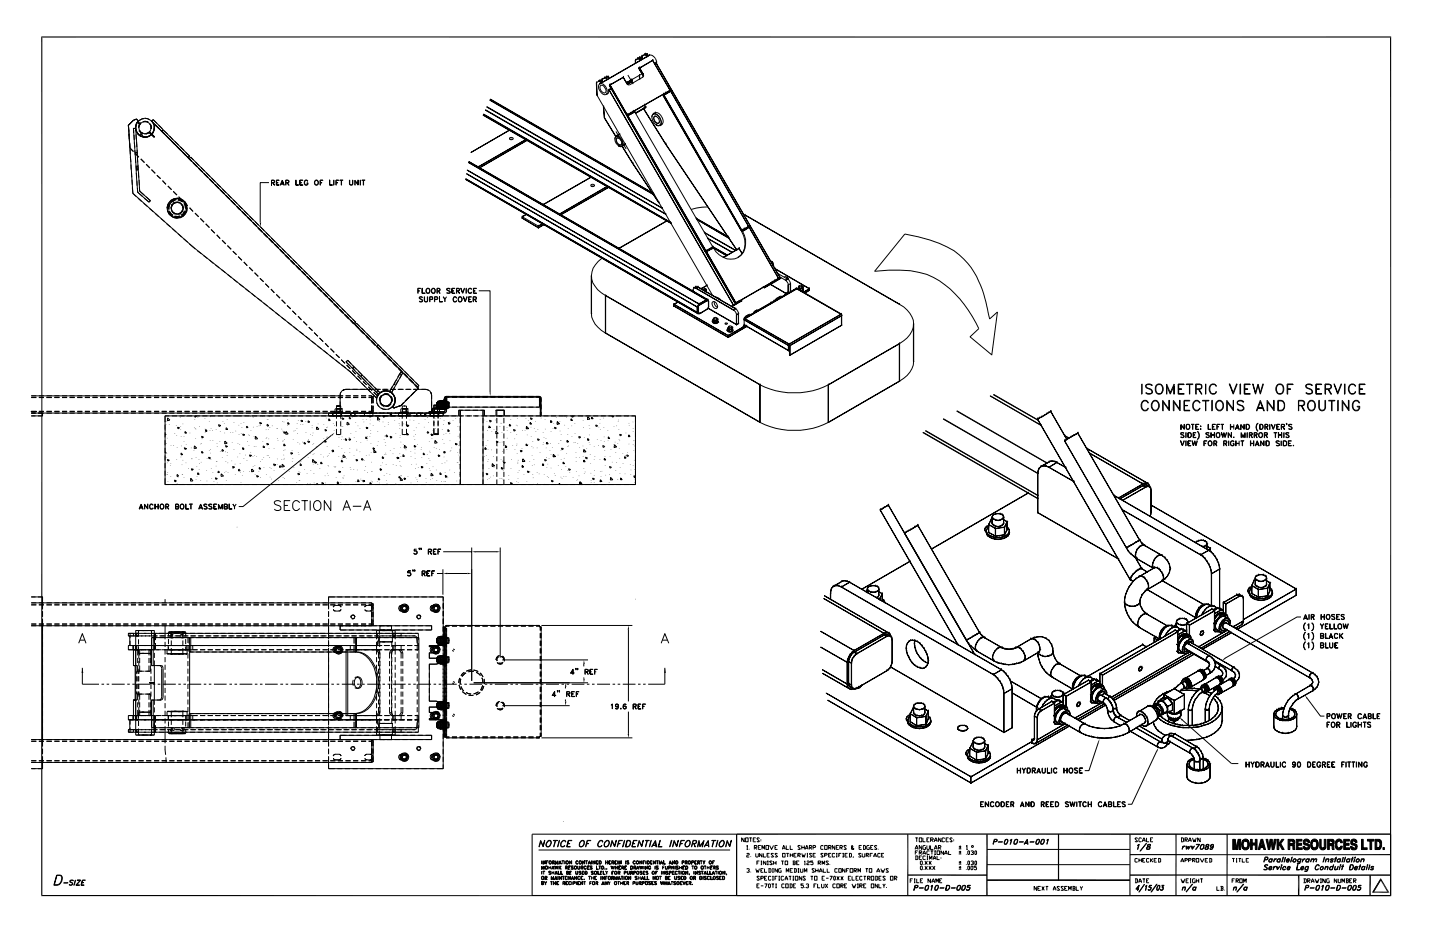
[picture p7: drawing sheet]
<svg xmlns="http://www.w3.org/2000/svg" width="432mm" height="279mm" viewBox="0 0 432 279" stroke-linecap="round" stroke-linejoin="round" font-family="sans-serif">
<g fill="none" stroke="#000" stroke-width=".3">
<path d="M190.5 18l.1 1zM190.5 18h.1M190.5 19h.1M190.6 17.9l.7-.4zM190.6 18h.1M191.3 17.5l.6-.3zM191.3 17.5l.4 .2zM191.3 17.6h.1M191.6 17.7l.3 .4zM191.7 17.6l.6-.3zM191.7 17.7h.1M191.9 17.2l.4 .2z"/>
<path d="M191.9 17.3h.1M191.9 18.1l-.2 .2M191.9 18l.6-.3zM191.9 18.1h.1M192.2 17.4l.3 .4zM192.3 17.4h.1M192.4 16.8l.2 1zM192.5 17.7l-.1 .2M192.5 16.8l.8-.5zM192.5 17.8h.1M192.5 16.8h.1M192.6 17.8h.1"/>
<path d="M193.3 16.4l.4 .1M193.3 16.3l.3-.1zM193.3 16.4h.1M193.6 16.5l.4 .5zM193.6 16.2l.5 .1zM193.6 16.3h.1M193.7 16.4l.4-.1zM193.7 16.5h.1M193.9 17l-.1 .1M194 16.9l.3-.2zM194 16.3l.3 .5zM194 17h.1"/>
<path d="M194.1 16.3h.1M194.3 16.7l-.2 .2M194.3 16.8h.1M194.7 16.6a2.21 2.21 0 0 1 2.2 2.6M194.7 16.6h.1M195.7 18.1l5.3 9zM195.7 18.1h.1M196.3 19.1l.5-.3zM196.3 19.1h.1M196.7 18.9l37.4 64.6zM196.8 18.9h.1M38.5 37.6l1.5-1.6-1.5 1.6 1.3 20.4 18 16 47.2 37.5 7.9 7.8"/>
<path d="M38.5 37.5v.1M38.5 37.6l.2 1.7M38.5 37.6l.2 1.8M38.5 37.6l.1 .8M38.7 39.2v2.4M40 36l.9-.3zM40 36l-1.5 1.6zM40 36l.9-.3 .6 .6-.6-.6zM40.1 39.7l-.1-1.2 .5 7.3M40.8 39l.7 1.2M40.8 39.4l-.1-.9h-.7h.7l.4 6.3M40.8 37.6v1.5"/>
<path d="M40.9 35.7l.6 .6zM41.1 36.9l-.4 1.3M41.1 39.8l1.1 1M41.5 36.7l.5 .2-.4 .3zM41.5 36.3a2.85 2.85 0 0 0 1.1 4.7 2.85 2.85 0 0 0 3.7-3.1l.3-.4M41.5 36.3a2.84 2.84 0 0 0 .9 4.7 2.84 2.84 0 0 0 3.9-2.8M41.5 36.3l-.5 .6M41.5 36.4v.1M41.6 39.5v.1M41.7 39.1l.4 .6 .8 .4M41.8 39l1.1 1M42.2 36.9l-.7 1.3"/>
<path d="M42.3 37l-.7 1.2M42.7 35.6l-1.2 .7M42.9 36.5l1.5 .1M42.9 36.5h.6l.8 .2M43 35.5l-.4 .1M43.5 35.4l1.3 .5M44.9 37.2l.3 .4 .1 1.1M44.9 39.3l-1.2 .8M44.9 39.8l1.3 1.2M44.9 39.8l.4 .5M44.9 39.8h.1M45 39.8h.1"/>
<path d="M45 39.8l1.2 1.2zM45 37.1l.4 1.1-.1 .5M45 39.4l-1.3 .8M45 39.8l1.2 1.2M45 39.8l1.3 1.1M45 39.8l.5 .4M45.4 36.3l.7 1.3M45.4 36.3l.5-.4 3 3M45.4 36.3l12 11.9M45.4 36.3l.5-.4 1.1 1.1M46 39.4l-.9 1.1zM46.3 38.2l-.4 1.5"/>
<path d="M46.3 37.8v.9M46.4 37.7l.2-.2-.3 .4zM47.6 37.5l1.1 1.1M47.9 38.7l.6 .6M48.5 39.3l.4-.4 8 7.9-.5 .4zM48.5 39.3h.1M48.9 38.8v.1M48.9 38.9l-.4 .4M49.2 39.2l1.1 1M144.9 34.5l56.4 32.6-56.4-32.6M145 34.2l56.1 32.5-56.2-32.4M145.6 32.9l54 31.4-54.1-31.3"/>
<path d="M146 32l52.6 30.5-52.6-30.4M147 30l49.1 28.4-49.2-28.3M147.1 29.7l48.7 28.3-48.8-28.2M152.8 39h.1M178.8 24.8l.3 3.8zM178.9 24.8h.1M178.9 24.8v3.8M179 28.6l34.8 60.1M179.1 28.6h.1M179.5 25.5l.4-.4a2.16 2.16 0 0 1 1.8 3.2 2.28 2.28 0 0 1-2.2-2.8zM179.5 24.4l-.6 .4M179.6 24.3l.4 .1z"/>
<path d="M179.6 24.3l.3-.3zM179.6 24.3v.1M179.6 24.4h.1M179.9 24.1l.4 .1M179.9 25.1l14.8-8.6zM179.9 24.4l.4 .5zM179.9 25.1h.1M179.9 24.1h.1M180 24.3l.3-.2zM180 24.4h.1M180 24.3v.1M180.1 25.6l.4-.1a1.81 1.81 0 0 1 1.2 2.1l-.3 .2a1.48 1.48 0 0 1-1.3-2.2z"/>
<path d="M180.2 24.9h-.1M180.3 24.8l.3-.2zM180.3 24.2l.3 .4zM180.3 24.9h.1M180.3 24.2h.1M180.5 23.8l.2 .9zM180.6 24.6l-.2 .2M180.6 23.7l.8-.4zM180.6 23.8h.1M180.6 24.6h.1M180.7 24.7h.1M180.9 32l.4 3.3z"/>
<path d="M181 32h.1M181.2 35.3l3.5 5.7zM181.3 35.3h.1M181.4 23.3l.5-.4zM181.4 23.4h.1M181.7 23.5l.3 .4zM181.8 23.5h.1M181.9 22.9l.5 .1zM181.9 22.9v.1M181.9 23h.1M182 23.8l-.2 .2M182 23.9h.1"/>
<path d="M182.3 23l.3 .5zM182.3 23l-.6 .4-.4-.1M182.3 27.9l-.6 .4M182.4 23h.1M182.4 22.9v.1M182.5 27.1a.96 .96 0 0 1-.6 1.1M182.5 27l.2-.1zM182.5 27.1h.1M182.6 23.5l-.2 .1M182.6 23.5l-.6 .3M182.6 27l37.4 64.6zM182.6 23.5h.1"/>
<path d="M182.7 25.6l.3-.1zM182.7 25.7l5.3 8.8zM182.7 26.9l.7-.4zM182.7 27h.1M182.8 25.7h.1M182.9 25.5l5.2 9zM183 25.4l3.9-2.3zM183 25.5h.1M183.4 26.6h.1M184.7 39.4l3.1 5.3M186.9 23.2l1.2 2zM186.9 23.2h.1"/>
<path d="M187.9 24.7l1.2-.7zM187.9 24.8h.1M188 34.5l.1-.1zM188 34.5h.1M188 25l.9-.5zM188 34.8l.3-.1zM188 34.9l23.5 40.5zM188 25.1h.1M188.1 34.4l12.9-7.4zM188.1 34.5h.1M188.1 25.2h.1M188.1 34.9h.1"/>
<path d="M188.2 34.7l23.6 40.6zM188.2 25.2l.9-.6zM188.2 25.3h.1M188.3 22.5l1.6 2.7M188.3 34.6l2-1.2zM188.3 34.7h.1M188.9 24.5l.2 .2zM188.9 24.6h.1M189 34l.2 .2zM189 33.9l.2 .3M189.1 24.1l.4 .6zM189.1 34h.1"/>
<path d="M189.1 24.2l-.2 .3M189.1 24l.5 .6zM189.1 24.1h.1M189.1 24.7h.1M189.2 23.9v.1M189.2 24l-.1 .1M189.2 24h.1M189.2 34.2h.1M189.4 24.5l-.3 .2M189.4 23.9l.2 .1zM189.4 24h.1M189.5 24.6v.1"/>
<path d="M189.5 23.9l.1 .1zM189.5 24.7h.1M189.5 23.9h.1M189.5 24h.1M189.5 24l-.1 .4M189.6 33.6l.2 .3zM189.6 24.6h.1M189.6 24h.1M189.7 33.6h.1M189.8 33.9h.1M189.9 33.4l.3 .3zM190 33.4h.1"/>
<path d="M190.2 33.7h.1M190.2 33.2l.4 .7M190.3 33.5l23.5 40.6M190.3 33.5h.1M190.6 33.9l2.9-1.6zM190.6 34h.1M190.7 33.9l2.9-1.8zM190.7 34h.1M191.5 20.5l1.3 2zM191.6 20.4l.3-.1zM191.6 20.5h.1M191.7 22.6l.2 1.1z"/>
<path d="M191.8 20.4l1.2 2zM191.8 22.6h.1M191.9 20.3l3.8-2.3zM191.9 23.7h.1M191.9 20.4h.1M192.5 22.2l-3.3 1.8M192.7 22.4h.3zM192.8 22.5v.4l-.2 .4M192.8 22.5h.1M192.9 22.3l-.1 .8-4 2.4-.7-.3M193 32.6l6.6 10.6zM193 22.4h.1"/>
<path d="M193 32.6h.1M193.2 31.5l.4 .7zM193.3 31.5h.1M193.4 32.3l.2-.1zM193.5 32.3h.1M193.6 32.2h.1M195.5 35v.1a.91 .91 0 0 1 1.1-1 2.65 2.65 0 0 1 1.5 3.4l-.8 .2-.4-.1M195.7 34.3a1.68 1.68 0 0 1 2.2 1.3 1.35 1.35 0 0 1-.2 2 2.44 2.44 0 0 1-2-3.3zM195.9 34.1l.6-.3zM195.9 34.2h.1M196.2 34.9a1.4 1.4 0 0 1 1.3 2.1 1.4 1.4 0 0 1-1.3-2.1zM196.5 33.8a2.41 2.41 0 0 1 2.2 3.3l-.3 .2"/>
<path d="M196.5 33.9h.1M196.8 37.4l.1 .2zM196.8 37.5h.1M196.9 34.9h-.6a1.35 1.35 0 0 0 1.2 2l.2-.5M196.9 37.6h.1M198 37.6l.5-.3zM198 37.7h.1M198.5 37.3h.1M198.8 28.6l23.5 40.6zM198.9 28.5l.2-.1zM198.9 28.6h.1M199 28.2l.2 .2z"/>
<path d="M199.1 28.5l23.4 40.6zM199.1 28.2h.1M199.1 28.4l2.1-1.1zM199.1 28.5h.1M199.2 28.4h.1M199.6 27.9l.2 .2zM199.6 27.8l.2 .3M199.6 27.9h.1M199.8 28.1h.1M201 27.1h.1M201.1 27.3l23.4 40.6zM201.2 27.3h.1"/>
<path d="M38.7 40.2l.1 1.5M38.7 41.5l.2 2.7 1.1 1.2-1-1-.2-1.9M38.8 42.4l.1 1.6M39 44.8l.1 1.5M39.1 47l.2 1.6M39.3 49.3v1.6M39.4 51.6l.1 1.5M39.6 53.9l.1 1.5M39.7 56.2l.1 1.8M39.8 57.9v.1M39.8 58l1 .9M40.2 40.4l.1 1.6"/>
<path d="M40.3 42.7l.1 1.5M40.4 45l.1 1.5M40.5 45.7v.1M40.5 45.8h.6l.4 5.1h-.6zM40.6 47.3l.1 1.5M40.6 46l1 1.1M40.8 49.6l.1 1.5M40.8 40.3l.1 1.5M40.9 51.9v1.5M40.9 42.6l.1 1.5M41 54.2l.1 1.5M41.1 44.8v1h-.6"/>
<path d="M41.1 45.7v.1M41.1 44.8l.1 1.6M41.2 47.1l.1 1.6M41.4 49.4l.5 7.9-.1-1M41.4 59.4l1.1 1M41.5 50.2l-.5-.4-.1 .8h.6M41.5 50.9h-.6l.4 6.7-.1-1.2M41.5 51.7l.1 1.5M41.7 54l.1 1.5M42.2 47.6l1.1 1.1M42.3 40.8l.6-.1-.7-.7-.1 .7 1.4 .3M43.2 58.5l-1.3-1.2 3.2 2.9-.4 .4-3.4-3 1.4 1.3"/>
<path d="M43.3 40.3v.1M43.8 59l1.3 1.2-.4 .4-1.5-1.2M43.8 49.2l1.1 1.1M44.4 40.9l-1.4 .1M45.4 40.3l-1.2 .6M45.4 50.9l1.1 1.1M47 52.5l1.1 1.1M48.7 54.2l1.1 1.1M50.3 55.8l1.1 1.1M50.9 40.8l1 1.1M52 57.4l1.1 1.1M52.4 59.5l-1.4 .8"/>
<path d="M52.5 42.4l1.1 1.1M52.5 59.9l-1.2 .8M52.5 59.7l-1 .5-.4 .4M52.9 59.7l-1.5 .6M53 59.8l-1.5 .6M53.1 59.4l1.5 .4M53.3 60l1.4 .5M53.3 59.8l1.4 .6M53.3 59.7l1.5 .6M53.6 59l1.1 1.1M53.7 59.9l1.3 .8M53.7 59.7l1 .5 .4 .4"/>
<path d="M54.1 44l1.1 1.1M55 45.9l2.6 2.6-.9-.9 .5-.5 .8 .9M55.7 45.7l1.2 1.1-.5 .4M56.7 47.6l.5-.5 49.4 49.5-.5 .5zM57.9 48.7l1.3 1.4M58.6 48.6l1.1 1.1M59.5 50.3l1.3 1.4M60.3 50.2l1.1 1.1M61.1 52l1.4 1.3M61.9 51.8l1.1 1.1M62.8 53.6l1.3 1.4M63.5 53.4l1.1 1.1"/>
<path d="M64.4 55.3l1.4 1.3M65.1 55.1l1.1 1M66 56.9l1.4 1.3M66.7 56.7l1.1 1.1M67.6 58.5l1.4 1.3M68.4 58.3l1 1.1M70 59.9l1.1 1.1M80.7 54.7h-2.7v12M81.4 54.7h.8v-.5l-.8-.1v1.4v-1.5l.9 .2-.1 .5-.8 .1M81.4 55.4v.1M81.8 54.8l.5 .7-.4-.7M82.9 54h.8l-.8 .1v1.3l.8 .1h-.8z"/>
<path d="M82.9 54.7h.5l-.5 .1M84.2 55.2h.9M84.3 55.1h.8M84.6 54l.6 1.5-.6-1.3-.6 1.3zM85.7 54.7h.8v-.5l-.8-.1v1.4v-1.5l.9 .2-.1 .5-.8 .1M86.2 54.8l.5 .7zM88.7 54l.1 1.4 .7 .1h-.8zM89.9 54h.9l-.8 .1v1.3l.8 .1h-.9zM90 54.7h.4l-.4 .1M91.5 54.1l.5-.1 .3 .3-.3-.2a.66 .66 0 0 0-.7 .7 .66 .66 0 0 0 .9 .5l.1-.4-.3-.1h.3v.4a.63 .63 0 0 1-.8 .2 .63 .63 0 0 1-.3-.8zM96 54h.8l-.7 .1v1.4zM96.1 54.7h.4l-.4 .1"/>
<path d="M98.9 54v1.4l.8 .1h-.8zM100 54l.1 1.5zM100.7 54h.9l-.8 .1v1.4zM100.8 54.7h.4l-.4 .1M101.9 54l.9 .1zM102.3 54.1v1.4l.1-1.4M104.8 54l.1 1.1 .3 .3 .5-.1 .1-1.3-.2 1.4-.7-.1zM106.4 54l.9 1.3 .1-1.3v1.5l-.9-1.3-.1 1.3zM108 54l.1 1.5zM108.5 54l.9 .1zM108.9 54.1v1.4l.1-1.4M139.7 53.6l69.4 40.1-69.4-40"/>
<path d="M139.7 53.8l69.6 40.3-69.6-40.3M140 52.1l69.1 40-69.1-39.9M140.1 51l69.5 40.2-69.5-40.1M140.5 48.7l71.3 41.2-71.3-41.1M140.6 48.4l71.7 41.5-71.7-41.4M141.3 45.6l11.5-6.7-11.6 6.8M143.3 50l14.3-8.2zM143.3 50.1h.1M143.8 50.3l14.3-8.3zM143.8 50.4h.1M152.9 41.3h.8l.2 .3-.4 .3-.6-.1zM152.9 41.8h.8"/>
<path d="M157.6 41.9h.1M158.1 42.1h.1M177.2 53.2h.1M177.3 55.3h.6l.4 .4-.4 .2-.6-.1zM177.3 55.8h.8M182 56h.1M182.5 56.2h.1M184.4 41.6l.4-.7a2.03 2.03 0 0 1 1.7 3l-.9-.1M184.5 41.3l.2-.3a1.86 1.86 0 0 1 1.7 2.8 1.98 1.98 0 0 1-1.9-2.5zM184.7 41h.1M184.8 41.5l.2-.1a1.4 1.4 0 0 1 1.2 2.1 1.44 1.44 0 0 1-1.4-2zM184.8 40.8l.3-.2z"/>
<path d="M184.8 40.9h.1M185.1 40.7h.1M185.3 40.6l.3-.2-.6 .3M185.6 41.5l-.6-.1a1.36 1.36 0 0 0 1.2 2l.2-.2v-.3M185.6 40.4l.2-.2zM185.6 43.7l.1 .2zM185.6 40.5h.1M185.6 43.8h.1M185.7 43.9h.1M185.8 40.3h.1M186.5 43.9l3.2 5zM186.5 43.9l.4-.3z"/>
<path d="M186.5 43.9h.1M186.6 43.9h.1M186.9 43.7h.1M187 43.6l.3-.2-.5 .3M187.3 43.3l.2-.1zM187.3 43.4h.1M187.5 43.3h.1M189.7 48.9l7.9 11.9zM189.7 48.9h.1M195.8 58h.1M196.1 58.4h.1M199.6 43.2l21.4 31.7z"/>
<path d="M199.6 43.2h.1M43.1 60.9l1.1 1M44.8 62.5l1.1 1M46.5 64l1.1 1M48.2 65.5l1.2 1M49.9 67l1.2 1M50.3 63.2l.7 1.3M50.5 60.9l-.4 1.4M50.5 63.2l.9 1.4M50.7 63.1l.8 1.3M50.7 61.3l-.3 1.5M50.7 63.6l1.1 1.1"/>
<path d="M50.9 61.3l-.4 1.1 .1 .4M50.9 63.6l1 1.1M50.9 60.8l-.5 1.5M50.9 61.4l-.1 1.4M50.9 63.5l.5 .6 .6 .4M51 60.9l-.5 1.4M51 60.8v.1M51 60.9l.6 .7M51.4 63.1l1.1 1M51.6 60.3l-.6 .6M51.6 65l1.5 .4M51.6 61.5v.1"/>
<path d="M51.7 60.3l.6 .6 1.3-.1M51.7 68.5l1.1 1.1M51.8 61.4l-.4 1v.4M51.8 63.4l.1 .2 1.1 .5M51.9 61.1l-.6 1.2M52.1 64.9l1.6 .2M52.2 60.9l-.6 .7M52.2 64.8l1.5 .1M52.5 60.7l1.6 .1M52.5 60.1l-1.1 .7M52.5 64.7l.6 .2 .9-.2M53.4 70.1l1.1 1"/>
<path d="M54 63.9h.1M54 63.9l.6 .7M54.1 64.8l-1.6 .1M54.2 64.9l-1.7 .2M54.2 61.1l.5 .7 .1 .5M54.6 63.4l.1-.2-.7 .7M54.6 61.4l.4 1-.1 .4M54.6 63.5l-.8 .6-.5 .1M54.7 63.1l-1.1 1M54.7 64.5l-.1 .1M54.7 63.2l.6 .7M55.1 61l.3 .4 .2 .9"/>
<path d="M55.1 71.6l1.2 1M55.2 64l-.6 .6M55.2 60.7l1.1 1M55.3 60.9l.4 1.4M55.3 60.3l.7 1.3M55.3 64.5l-1.4 .8M55.3 60.8l.5 1.5M55.4 61.3l.3 1.5M55.4 63.6l-1 1.1M55.4 63.1l-.7 1.2M55.6 63.1l-.9 1.3M55.6 61.3l.2 1.5"/>
<path d="M55.6 63.6l-1.1 1.1M55.8 63.2l-1 1.4M56.1 62.4l-.1 .9-.3 .6M56.8 73.1l1.8 1.5M56.9 62.3l1 1.1M57.8 73.9v.1M58.5 63.9l1.1 1.1M59.2 75.2l1.2 .9M60.1 65.5l1.1 1.1M61 76.6l1.2 .9M61.7 67.1l1.1 1.1M62.8 77.9l1.2 1.1"/>
<path d="M63.3 68.8l1.1 1.1M64.6 79.4l1.2 .9M65 70.4l1 1.1M66.6 72l1.1 1.1M68.2 73.6l1.1 1.1M69.2 60.1l1.4 1.3M69.8 75.3l1.1 1M70.9 61.8l1 1.1M71.2 62l1.1 1.1M71.4 76.9l1.1 1.1M71.6 61.6l1.1 1M72.5 63.4l1.4 1.3"/>
<path d="M73.1 78.5l1 1.1M73.2 63.2l1.1 1.1M74.1 65l1.4 1.3M74.8 64.8l1.1 1.1M75.7 66.6l1.1 1.1M76 66.9l1.1 1.1M76.5 66.4l1 1.1M77.4 68.3l1.1 1M77.6 68.5l1.1 1.1M78.1 68l1.1 1.1M79 69.9l1.1 1.1M79.3 70.2l1 1.1"/>
<path d="M79.7 69.7l1.1 1M80.7 71.5l1 1.1M80.9 71.8l1.1 1.1M81.3 71.3l1.1 1.1M82.3 73.1l1.3 1.4M82.9 73l1.1 1.1M83.9 74.7l1.1 1.1M84.1 75.1l1.1 1M84.6 74.6l1.1 1.1M85.5 76.4l1.1 1M85.7 76.7l1.1 1.1M86.2 76.2l1.1 1.1"/>
<path d="M87.1 78l1.1 1.1M87.4 78.3l1 1.1M87.9 77.9l1.1 1M88.8 79.6l1 1.1M89 79.9l1.1 1.1M89.5 79.5l1.1 1.1M156.5 65l.1 .4zM156.5 65h.1M156.5 65.4h.1M156.6 65l4.8 2.8M156.6 65.4l4.9 2.9zM156.6 64.9l1.1-.6z"/>
<path d="M156.6 65.4h.1M156.6 65h.1M157.7 64.3h.1M161.4 67.8l.1 .5zM161.4 67.8h.1M161.4 68.3h.1M161.5 67.7l1.1-.6zM161.5 68.2l1.6-.9zM161.5 68.3h.1M161.5 67.8h.1M162.6 67.1h.1M162.9 61.3l14.3-8.2z"/>
<path d="M162.9 61.4h.1M163.1 67.4h.1M167.7 64.2l14.3-8.3zM167.7 64.3h.1M168.1 64.3l14.4-8.2zM168.1 64.4h.1M180.5 77.4a5.9 5.9 0 0 0-1.3 9.4l2.4 1.8v11.3M185.6 74.4l14.3-8.2zM185.6 74.5h.1M197.6 60.8h.1M198.6 62.5h.1M199.6 64.3h.1"/>
<path d="M199.9 66.3h.1M201.1 66.7h.1M201.3 67.1h.1M208.8 65.4l9.6 5.6zM208.8 65.5h.1M209 65.8l9.6 5.7zM209 65.9h.1M211.2 69.7l9.4 5.4zM211.2 69.8h.1M211.5 75.4l.3-.2zM211.5 75.4h.1M211.6 75.7l8.9 15.2z"/>
<path d="M211.7 75.6l.2-.2zM211.7 75.7h.1M211.8 75.2l2-1.2zM211.8 75.3h.1M211.8 75.5l8.9 15.3zM211.9 75.5h.1M212.3 71.5l7.2 4.2zM212.3 71.5h.1M212.3 62l-1.8 .1-3.3 .7M212.6 74.8l.2 .2zM212.7 74.7v.3M212.7 74.8h.1"/>
<path d="M212.8 75h.1M213.2 74.4l.2 .3zM213.3 74.4h.1M213.4 74.7h.1M213.6 74.1l4.3 2.6zM213.6 74.2h.1M213.7 73.9l4.4 2.6zM213.7 74h.1M213.8 74.1h.1M216.9 77.1l4.8-2.7zM216.9 77.2h.1M217.9 76.7h.1"/>
<path d="M218.1 76.5h.1M218.4 71h.1M218.6 71.5h.1M219.5 75.7h.1M220.6 75.1h.1M221 74.9h.1M221.6 74.5l1 1.5zM221.7 74.5h.1M222.3 69.1l.2-.1zM222.3 69.2h.1M222.4 69.4a6.1 6.1 0 0 1-.3 7.1l-.9 .7M222.4 69.3h.3z"/>
<path d="M222.4 69.4h.1M222.5 69l2-1.2zM222.5 69l.3 .3zM222.5 69.1h.1M222.6 76h.1M222.6 69h.1M222.6 69.3a5.4 5.4 0 0 1-2.3 8.3 6.1 6.1 0 0 1-6.4-3.3l-2 1.2M222.7 69.3l2-1.2zM222.7 69.3h.1M222.8 69.3h.1M222.9 64.2l.5 .3M223.1 68.7l.3 .2z"/>
<path d="M223.2 68.7h.1M223.4 68.9h.1M223.4 64.4l46.3 26.9zM223.4 64.5h.1M224.5 67.9h.1M224.6 68.2l8.9 15.3zM224.7 68.2h.1M231.1 78.3l.5 .4zM231.1 78.4h.1M231.3 78.7l.2-.1 .3 .3M231.4 78.8h.1M231.4 78.9l.4 .3"/>
<path d="M231.6 78.7l.1 .2zM231.6 78.8h.1M231.6 78.7h.1M231.7 78.9h.1M231.8 79.2l.1 .5zM231.8 79.7h.1M271.3 70.2a43 43 0 0 1 14.8 5 25.4 25.4 0 0 1 9.8 16.5l.8 3.9 2.4-2.1-1.7 12.9-6.5-5.4 2.6-2.5a32.7 32.7 0 0 0-13.5-15.3 26.1 26.1 0 0 0-13.6-2.2l-4.1 .3zM66.4 80.8l1.2 1M68.2 82.3l1.2 .9M70 83.7l1.2 .9M71.8 85.1l1.2 1M73.6 86.6l1.2 .9"/>
<path d="M74.7 80.1l1.1 1.1M75.4 87.9l1.2 1.1M76.3 81.8l1.1 1.1M77.2 89.4l1.3 .9M77.9 83.4l1.1 1.1M79 90.8l1.2 .9M79.6 85.1l1.1 1.1M80.8 92.3l1.2 .9M81.2 86.7l1.1 1.1M82.6 93.7l1.2 .9M82.9 88.3l1.1 1.1M84.4 95.1l1.3 1"/>
<path d="M84.5 89.9l1.1 1.1M86.1 91.6l1.1 1M86.2 96.6l1.2 .9M87.7 93.2l1.1 1.1M88 97.9l1.2 1M89.4 94.8l1 1.1M89.8 99.4l1.3 .9M90.4 81.2l1.3 1.4M91 96.4l1.1 1.1M91.1 81.1l1.1 1.1M92 82.9l1.1 1.1M92.3 83.2l1.1 1"/>
<path d="M92.6 98.1l1.1 1M92.8 82.7l1 1.1M93.6 84.6l1.1 1M93.9 84.8l1.1 1.1M94.2 99.7l1.1 1.1M94.4 84.3l1.1 1.1M95.2 86.2l1.1 1.1M95.6 86.4l1 1.1M96 86l1.1 1.1M96.9 87.8l1 1.1M97.2 88l1.1 1.1M97.6 87.6l1.1 1.1"/>
<path d="M98.5 89.4l1.1 1.1M98.8 89.7l1.1 1M99.2 89.2l1.1 1.1M100.1 91.1l1.1 1M100.4 91.3l1.1 1.1M100.9 90.8l1 1.1M101.7 92.7l1.4 1.3M102.5 92.5l1.1 1M103.3 94.3l1.1 1.1M103.7 94.5l1 1.1M104.1 94.1l1.1 1.1M105 95.9l1.1 1.1"/>
<path d="M105.7 95.7l.9 .9-.5 .5M106.1 97.1l-.8-1 2.1 2.2M106.1 97v.1M106.5 97.3l6.5 6.6M106.5 97.3l.4-.4 .9 .9M106.5 97.3l1.2 1.3M106.5 97.3l.4-.4 7.5 7.5M106.6 96.5v.1M107.9 98.9l1.1 1.1M108.3 99.2l1.1 1M108.4 98.4l1 1.1M125.3 86.4h.8l-.7 .1v1.4z"/>
<path d="M125.4 87.2h.4l-.4 .1M125.9 89h.5l.3 .2-.3-.2-.6 .2 .9 .9-.2 .4-.8-.2 .3 .2 .6-.2-.1-.4-.8-.5zM126.5 86.4l.1 1.5h.9h-1zM127.2 89l.1 1.1 .3 .4 .6-.2v-1.3l-.1 1.5-.8-.2zM127.9 86.8l.3-.3 .5 .1 .1 .4-.1 .9h-.6l-.3-.6zM128.2 86.4a.71 .71 0 0 1 .8 .9 .71 .71 0 0 1-1.2 .3 .89 .89 0 0 1 .4-1.2zM128.9 89.7l.8-.1v-.5l-.8-.1-.1 1.5v-1.5h.9v.7l-.8 .1M129.5 86.8l.3-.3 .5 .1 .1 .4-.1 .9h-.6l-.3-.6zM129.8 86.4a.71 .71 0 0 1 .8 .9 .71 .71 0 0 1-1.2 .3 .89 .89 0 0 1 .4-1.2zM130.4 89.7l.7-.1v-.5l-.7-.1-.1 1.5v-1.5l.9 .1-.1 .6-.7 .1M131.1 87.2l.7-.1v-.5l-.7-.1-.1 1.4v-1.5l.9 .2-.1 .6-.7 .1M131.5 87.3l.5 .6-.5-.6"/>
<path d="M131.8 89v1.5h.8h-.8zM132.9 89l.5 .7v.8v-.8zM133.9 89l-.5 .7zM134.1 86.5l.5-.1 .4 .3a.5 .5 0 0 0-.5-.3 .5 .5 0 0 0-.4 .5l.8 .4 .1 .5-.4 .1-.7-.1h1l-.1-.5-.8-.4zM135.5 86.5l.9-.1h-.9v1.5h.9h-.9M135.5 87.2h.5l-.5 .1M136.1 89h.4l.5 .4a.52 .52 0 0 0-.6-.4 .52 .52 0 0 0-.5 .5v.5a.52 .52 0 0 0 .5 .5 .52 .52 0 0 0 .6-.4l-.3 .4h-.6l-.2-.5zM137 87.2l.6-.1v-.5l-.6-.1-.1 1.4v-1.5l.8 .2-.1 .6-.6 .1M137.3 87.3l.5 .6-.4-.6M137.6 89h.2a.83 .83 0 0 1 .8 .6 .83 .83 0 0 1-.4 .9h-.6l-.2-.5zM137.6 89.1l.3-.1a.73 .73 0 0 1 .6 .8 .73 .73 0 0 1-.6 .7l-.4-.5zM138.1 86.4l.6 1.4 .6-1.4-.6 1.5z"/>
<path d="M138.9 89l.6 1.3 .6-1.3-.6 1.5zM139.8 86.4v1.5zM140.4 86.8l.4-.4h.3l.3 .4-.3-.3a.76 .76 0 0 0-.7 .5 .76 .76 0 0 0 .3 .9h.6l.1-.3a.66 .66 0 0 1-.9 .1 .66 .66 0 0 1-.1-.9zM140.5 89h.9h-.8v1.5h.8h-.9zM140.6 89.7h.4l-.4 .1M142 86.4h.9l-.9 .1v1.4h.9h-.9zM142 89.7l.7-.1v-.5l-.7-.1-.1 1.5v-1.5l.9 .1-.1 .6-.7 .1M142 87.2h.5l-.5 .1M142.4 89.8l.5 .7zM143.6 87.2h3.3v30.4M177.3 82.7l.1 11.3zM177.3 82.7v11.3"/>
<path d="M177.3 93.9a7.2 7.2 0 0 0 4.3 6M181.5 88.6l.1 11.3zM181.5 88.6h.1M181.5 99.9h.1M181.6 99.8l46.3 26.9zM181.6 88.6l46.3 26.8zM181.6 99.9h.1M181.6 88.6h.1M202 91.3l.1 .5zM202 91.3h.1M202 91.8h.1M202.1 91.2l16.3 9.5z"/>
<path d="M202.1 91.7l16.3 9.5zM202.1 91.2l1.2-.7zM202.1 91.3h.1M202.1 91.8h.1M203.3 90.6h.1M207.8 87l.1 .4zM207.8 87h.1M207.8 87.4h.1M208.1 86.3l.6-.4zM208.1 86.4h.1M208.7 86.4l-.6-.1-.3 .6M208.7 86l.6 .1"/>
<path d="M208.7 86.4l11.3 6.6zM208.7 86.4l.6-.4zM208.7 86h.1M208.7 86.4h.1M209 92.1l.1 1.6zM209 92.1h.1M209.1 92l.1 1.7zM209.1 93.7h.1M209.1 92.1h.1M209.1 92h.1M209.2 93.7l.1 .2M209.2 93.6l.3 .2z"/>
<path d="M209.2 93.7h.1M209.2 93.7l.1 .3 .2-.1M209.3 86l11.3 6.6zM209.3 86.1h.1M209.3 94.1h.1M209.4 93.9l.1 .2zM209.4 92.2l.1 1.6zM209.4 94h.1M209.4 92.2h.1M209.4 93.8h.1M209.4 93.8l.4 .2M209.5 93.8h.1"/>
<path d="M209.5 94.1h.1M209.6 91.3l-.4 .7 .2 .2M209.6 91.2l-.5 .9M209.6 91.1l2.2-1.3zM209.6 91.3l2.2-1.3zM209.6 91.3l.2 .1zM209.6 91.2h.1M209.6 91.4h.1M209.8 91.4l-.4 .8M209.8 91.4l2.3-1.3zM209.8 94l2.3-1.4zM209.8 91.4h.1"/>
<path d="M209.8 94.1h.1M210 93.8l-.1 .2 .2-.1M210.2 93.8l-.5 .2M210.2 86.5l1.8-1zM210.2 86.6h.1M210.5 86.7v.1M210.6 86.6l.1 .3zM210.6 86.6h.1M210.6 86.7v.1M210.6 86.9h.1M210.7 86.7v.1M210.7 86.4l.3-.1 .5 .3-.5 .2h-.3z"/>
<path d="M211.4 86.6l.1 .4zM211.4 86.6h.1M211.4 87l-.1 .3M211.5 86.7l.3 .3zM211.5 86.8h.1M211.5 87.3v.1M211.6 87.3v.1M211.6 87.4h.1M211.7 87l.1 .5zM211.7 87l-.2 .4zM211.7 87h.1M211.7 87.5h.1"/>
<path d="M211.7 87.3l.2 .3M211.8 87h.1M211.8 89.9l.3-.1 .2 .3M211.8 90l.3 .2zM211.8 90.1h.1M211.8 89.9h.1M212 85.6h.1M212.1 90.1h.3l.1 .3M212.1 90.2h.1M212.1 92.7h.1M212.1 90l-.3 .1M212.2 89.9l.1 .3z"/>
<path d="M212.2 90h.1M212.3 89.9h.1M212.3 92.4l8.6 5zM212.3 90.2h.1M212.3 92.5h.1M212.4 90.4l.1 1.6zM212.4 92h.1M212.5 92l-.4 .7M213.7 96.4l.4 .6h.8l.5-.4M213.8 90.5a1.31 1.31 0 0 1 1.1 1.9 1.27 1.27 0 0 1-1.2-.6 1.27 1.27 0 0 1 .1-1.3zM213.8 95.9l.1 .6zM213.8 96.5h.1"/>
<path d="M213.8 96.1l-.1 .2a.88 .88 0 0 0 .8 .6 .88 .88 0 0 0 .9-.6l-.2-.2M213.9 96.4l.5 .5zM213.9 95.8l.5 .5zM213.9 96.5h.1M213.9 95.9h.1M213.9 95.9l-.4 .4 .2 .2M214 95.6l-.2 .3zM214 95.6h.1M214.1 95.4l.1 .6 .3 .1 .4-.3M214.2 95.2l.3-.1 .4 .3-.4 .2h-.3zM214.2 90.4a1.68 1.68 0 0 0 .9 1.8M214.3 96.3l.1 .6z"/>
<path d="M214.3 96.3h.1M214.3 96.9h.1M214.4 96.2l.7-.1zM214.4 96.8l.7-.1zM214.4 96.9h.1M214.4 96.3h.1M214.6 89.2h.1M214.6 89.1a1.89 1.89 0 0 1 1.6 1M214.7 89.1v.1M214.9 95.4l.1 .4zM214.9 95.4h.1M214.9 95.8h.1"/>
<path d="M215 95.5l.2 .3zM215 96.2l.1 .6zM215 95.6h.1M215 96.2h.1M215 96.8h.1M215.1 96.2h.1M215.1 96.8h.1M215.1 95.8l-.1 .4zM215.1 95.8l.1 .6zM215.1 95.8h.1M215.1 96.4l-.1 .3M215.2 95.8h.1"/>
<path d="M215.3 96.4l.1 .2zM215.3 96.4h.1M215.3 96.6h.1M217.5 96.8l.7 .2-.5 .3-.2-.1zM218 99.1h.1M218.1 98.9l-.1 .2M218.2 98.6l-.1 .1a.91 .91 0 0 0 .7 1 .91 .91 0 0 0 1-.7M218.2 98.7l-.1 .2a1.01 1.01 0 0 0 1.7 0l-.1-.2M218.2 98.5v.6M218.3 98.5l.5 .3zM218.3 99.1l.5 .3zM218.3 98.6h.1"/>
<path d="M218.3 99.1h.1M218.4 98.1l-.2 .5zM218.4 98l.1 .5zM218.4 98l.1 .1M218.4 98.5h.1M218.5 98.4l.4 .3 .5-.3M218.5 98.1h.1M218.7 97.8l.7 .1-.5 .3-.4-.3zM218.7 98.8l.1 .6zM218.7 98.8h.1M218.7 99.4h.1M218.8 98.7l.7-.1z"/>
<path d="M218.8 99.3l.7-.1zM218.8 98.8h.1M218.8 99.4h.1M219.4 98l.1 .5zM219.4 98.7l.1 .6zM219.4 91.9l.6-.4zM219.4 98h.1M219.4 98.7h.1M219.4 91.9h.1M219.4 98.5h.1M219.4 99.3h.1M219.4 98.7l.3-.4-.3 1"/>
<path d="M219.5 98.1l.2 .2zM219.5 98.7h.1M219.5 98.2h.1M219.5 99.3h.1M219.7 98.3h.1M220 93l.6 .6 .3 .8M220 93l.6-.4 .8 1 .1 3.4M220 91.5l1.7-1zM220 91.6h.1M220 93h.1M220.5 90.8h.2zM220.5 90.9h.1"/>
<path d="M220.6 92.6h.1M220.7 90.8l12.8-7.4zM220.7 90.8h.1M220.8 94.4l.1 3zM220.8 94.4h.1M220.9 94.4v3M220.9 94.3l.6-.3zM220.9 97.3l.6-.4zM220.9 94.4h.1M220.9 97.4h.1M221.5 94.1h.1M221.5 97h.1"/>
<path d="M221.6 90.3l.1 .3zM221.7 90.3h.1M221.7 90.5l.7-.3zM221.7 90.6h.1M222.2 90l.2 .2M222.4 90.3h.1M222.8 97.9l.1 .2zM222.8 97.9h.1M222.9 97.8l.3-.1zM222.9 98h.1M222.9 97.9h.1M223.1 95.7l.1 .2z"/>
<path d="M223.1 97.5l.1 .3zM223.1 97.5h.1M223.1 95.9h.1M223.1 97.8h.1M223.1 97.8h-.2M223.2 95.8l13.3 7.8zM223.2 95.4l15.6-9zM223.2 97.4l13.3 7.8zM223.2 95.9h.1M223.2 95.5h.1M223.2 97.8h.1M223.2 97.5h.1"/>
<path d="M223.3 98.1l.6-.3zM223.3 97.5l.1 .4zM223.3 98.2h.1M223.3 97.5h.1M223.3 97.9h.1M223.3 95.6l-.2-.1v.2M223.3 97.8l-.2 .4-.2-.1M223.3 95.6h-.2v1.8M223.4 95.5l13.2 7.7zM223.4 97.8l.3-.2zM223.4 95.5l15.5-9zM223.4 95.6h.1"/>
<path d="M223.4 97.9h.1M223.6 94.9l-.3 .4M223.7 97.7h.1M223.9 97.9h.1M224.2 94.6a.85 .85 0 0 0-.9 .9M224.2 94.6l.3 .1zM224.2 94.7h.1M224.4 94.5v.2M224.4 94.6l-.1 .1M224.5 94.7h.1M224.5 94.8h-.3l-.4 .3M225.3 94.3h-.8l-.1 .2 .3 .1"/>
<path d="M226 93.7h.1M226 93.8h.1M226 93.9h.1M226.3 93.3l-.3 .5M226.9 93.1l-.5 .2-.4 .6v-.2M226.9 93l.3 .2zM226.9 93.1h.1M227.2 93.2h.1M227.2 93.2l-.6 .3M228.9 86.1l.4 .2zM228.9 86.2h.1M229.3 86.2l2.4-1.4z"/>
<path d="M229.3 86.3h.1M231 85.2l4.6 2.8zM231 85.3h.1M231.2 90.7l-4.2 2.4M231.2 90.7l.2 .1zM231.2 90.8h.1M231.4 90.8h.1M231.5 84.6l.2 .2zM231.6 84.6h.1M231.7 84.8h.1M232.1 90.3l.1 .1zM232.1 90.3h.1"/>
<path d="M232.1 90.4h.1M232.2 90.2l.4-.3zM232.2 84.2l.1 .3zM232.2 90.2v.1zM232.2 90.3h.1M232.2 84.2h.1M232.3 84.5l-.6 .3M232.3 84.4l1.8-1zM232.3 84.5h.1M232.4 80.5l10.3 6.1zM232.4 80.6h.1M232.6 90h.1"/>
<path d="M232.8 89.5l-.3 .5M233.1 81.9l3.1 1.8M233.4 89.3a.85 .85 0 0 0-.9 .8M233.4 89.2l.3 .2zM233.4 89.3h.1M233.5 83.5h.1M233.7 89.1l.1 .3zM233.7 89.2l-.1 .2zM233.7 89.1h.1M233.7 89.4h.1M233.7 89.4l-.6 .4M233.7 82.9l1.9 1.1 .8 1.1v.3l.6-.3"/>
<path d="M233.7 89.1v.1M233.8 89.2h.1M234.1 83.5h.1M234.6 89l-.8-.1 .2 .4M235.2 83.1l.7-.1-.1 .4M235.6 87.9l.5-.1-.4 .1-.4 .6zM235.6 87.9l-.3 .5M235.6 84l.6-.3zM235.6 88h.1M235.6 84.1h.1M236 83.2l.1 .5zM236 83.2h.1"/>
<path d="M236 83.7h.1M236 83.4l.3 .1M236.1 87.7l.4 .2zM236.1 87.8h.1M236.2 83.7l.3 .2 .5 1.2M236.2 83.6l-.1 .1zM236.2 83.6l.1 .1zM236.2 83.7h.1M236.2 83.6h.1M236.3 85.4l.1 2.5zM236.3 83.6h.1M236.3 85.4v2.5"/>
<path d="M236.4 87.9l-.6 .3M236.5 87.9h.1M237 85.1l.1 2.4zM237 85.1h.1M237 85.1v2.4M238.7 86.5l.2 .1M238.8 86.5h.1M238.9 86.6l.2-.1 13.3 7.7M238.9 86.5l13.3 7.7zM238.9 86.6h.1M239.4 86.4v.4zM239.4 86.4h.1"/>
<path d="M239.4 86.8h.1M239.4 86.4l-.2 .2M239.4 86.5l-.2 .2M239.4 86.3l.5 .3zM239.5 85.9l-.1 .5zM239.6 85.8l.1 .5zM239.6 85.9h.1M239.6 85.8h.1M239.6 86.3h.1M239.7 86.2l.4 .3 .4-.3M239.7 85.9h.1M239.8 85.6l.7 .1-.4 .3-.4-.3z"/>
<path d="M239.9 86.6v.4zM239.9 87h.1M239.9 86.6h.1M240.1 87.1l.5-.1zM240.1 87.2h.1M240.5 85.8v.5zM240.5 85.8h.1M240.5 86.3h.1M240.5 86.5l.1 .6zM240.5 85.9l.3 .2zM240.5 86h.1M240.5 87.1h.1"/>
<path d="M240.6 86.5h.1M240.6 86.5l-.7 .1M240.6 87.1h.1M240.7 86.1l-.2 .4zM240.7 86.1l.1 .6zM240.7 86.7l-.2 .4zM240.7 86.1h.1M240.7 86.7h.1M240.8 86.5l.1 .4-.6 .4M240.8 86.1h.1M240.8 86.7h.1M240.9 86.9l-.1 .3-.3 .1"/>
<path d="M240.9 87h.1M240.9 86.8h.1M241 87.5l1.7-1zM241 87.6h.1M241.4 87.8l1.3-.8zM241.4 87.9h.1M242.7 86.6v.4zM242.7 86.6h.1M242.7 87h.1M252.2 94.2h.1M252.3 94.7l.1 2.8zM252.3 94.4l.1 .3z"/>
<path d="M252.3 94.7h.1M252.3 94.7l.1 2.8M252.4 94.7h.1M252.4 97.5h.1M252.4 94.4l-.2-.2 .2 .4M269.7 91.2a7.3 7.3 0 0 1 4.2 5.9 7.2 7.2 0 0 1-4.2 5.9M269.7 91.3h.1M273.9 97.1l.1 11.3zM274 97.1v11.3M9.4 119.2h1.5M10.9 118.7h-1.5h93.5M11.7 118.7h1.5"/>
<path d="M11.7 119.2h1.5M13.9 118.7h1.6M13.9 119.2h1.6M16.3 118.7h1.5M16.3 119.2h1.5M18.6 118.7h1.5M18.6 119.2h1.5M20.9 118.7h1.5M20.9 119.2h1.5M23.2 118.7h1.5M23.2 119.2h1.5M25.5 118.7h1.5"/>
<path d="M25.5 119.2h1.5M27.7 118.7h1.6M27.7 119.2h1.6M30 118.7h1.6M30 119.2h1.6M32.4 118.7h1.5M32.4 119.2h1.5M34.7 118.7h1.5M34.7 119.2h1.5M37 118.7h1.5M37 119.2h1.5M39.3 118.7h1.5"/>
<path d="M39.3 119.2h1.5M41.5 118.7h1.6M41.5 119.2h1.6M43.8 118.7h1.5M43.8 119.2h1.5M46.2 118.7h1.5M46.2 119.2h1.5M48.5 118.7h1.5M48.5 119.2h1.5M50.8 118.7h1.5M50.8 119.2h1.5M53.1 118.7h1.5"/>
<path d="M53.1 119.2h1.5M55.3 118.7h1.6M55.3 119.2h1.6M57.6 118.7h1.6M57.6 119.2h1.6M59.9 118.7h1.6M59.9 119.2h1.6M62.3 118.7h1.5M62.3 119.2h1.5M64.6 118.7h1.5M64.6 119.2h1.5M66.9 118.7h1.5"/>
<path d="M66.9 119.2h1.5M69.1 118.7h1.6M69.1 119.2h1.6M71.4 118.7h1.6M71.4 119.2h1.6M73.7 118.7h1.5M73.7 119.2h1.5M76 118.7h1.6M76 119.2h1.6M78.4 118.7h1.5M78.4 119.2h1.5M80.7 118.7h1.5"/>
<path d="M80.7 119.2h1.5M82.9 118.7h1.6M82.9 119.2h1.6M85.2 118.7h1.6M85.2 119.2h1.6M87.5 118.7h1.5M87.5 119.2h1.5M89.8 118.7h1.5M89.8 119.2h1.5M91.7 100.8l1.1 .9M92.1 118.7h1.6M92.1 119.2h1.6"/>
<path d="M93.4 102.2l1.2 1M94.5 118.7h1.5M94.5 119.2h1.5M95.2 103.7l1.2 .9M95.8 101.3l1.1 1.1M96.7 118.7h1.6M96.7 119.2h1.6M97.1 105.1l1.2 1M97.5 102.9l1 1.1M98.9 106.6l1.1 .9M99 118.7h1.6M99 119.2h1.6"/>
<path d="M99.1 104.5l1.1 1.1M100.6 107.9l1.2 1M100.7 106.2l1.1 1M101.3 118.7h1.5M101.3 119.2h1.5M102 118.4v5.4v-1.1M102 118.4v1.2M102.2 117.6l-.2 .8M102.3 107.8l1.1 1.1M102.4 109.4l1.3 .9M102.8 117.1l.9-.4a1.74 1.74 0 0 0-1.7 1.7M103.6 118.7h1.6"/>
<path d="M103.6 119.2h1.5M103.7 116.7h7.9M103.7 116.7h1.3M103.7 116.6v.1M103.8 108.4v.1M103.8 108.5l1 1M103.8 108.5l.5-.5 1 1.1M103.9 109.4l1.1 1.1M104.3 108l1.9 2-.4 .5-2-2zM104.3 110.8l.7 .7M105 111.4v.1M105 111.5l1.3 1.2"/>
<path d="M105.1 109.6v.1M105.4 110l1.1 1.1M105.6 111.1l1 1.1M105.7 110.5l.5-.5 1 1 1.4 1.4-.4 .5M105.7 116.7h1.5M105.8 110.5l2.4 2.3M105.8 109.6l1.1 1.1M105.9 118.7h1.6M105.9 119.2h1.5M106.8 113.3l1.1 1M107 111.7l1.1 1M107.2 112.7l1.1 1.1"/>
<path d="M107.4 111.2l1.1 1.1M108 116.7h1.5M108.2 112.8l.4-.4 5.3 5.3-.4 .5zM108.3 118.7h1.5M108.3 119.2h1.5M108.4 114.9l1.1 1.1M108.6 113.3l1.1 1.1M108.7 113.2v.1M108.8 114.4l1.2 1M109 112.8l1.1 1.1M109.6 100.5l1 1.1M109.9 100.8l1.1 1.1"/>
<path d="M110 116.5l1.1 1.1M110.2 114.9l1.1 1.1M110.3 116.7h1.6M110.5 116l1.1 1.1M110.5 118.7h1M110.5 119.2h1M110.7 114.5l1 1M111.2 102.1l1.4 1.4M111.5 118.7v1.1M111.5 119.2v.6M111.5 118.7v.5M111.5 118.9h.4h-.4v2z"/>
<path d="M111.5 118.6v.1M111.5 118.8v.1M111.5 119.1v.1M111.7 118.1l1.2 1.2M111.8 116.6l1.1 1M111.9 118.8v2.1M112.1 117.6l1.1 1.1M112.3 116.1l1 1-.4 .5M112.3 116.7h1.9M112.8 103.8l1.1 1M112.9 119.3a2.86 2.86 0 0 1 4.2-1.9 2.86 2.86 0 0 1 .6 4.6M112.9 116.8v.1"/>
<path d="M112.9 119.3h.1M113.2 104l1 1.1M113.3 118.6h.1l-.2 .2M113.3 118.6l-.3 .5-.1 .8M113.3 117.1l.6 .6-.4 .5-.6-.6M113.4 103.4l12.2 12.2-.5 .4-12.1-12.1zM113.4 103.4l-.4 .5M113.6 118.1l-.7 1.2M113.6 118.1a2.85 2.85 0 0 1 4.1-.2 2.85 2.85 0 0 1 0 4.1M113.6 118.1l-.4 .6M113.8 117.8l-.6 .9M114.4 118.9l-.5 1 .1 .4"/>
<path d="M114.4 118.5l-.5 .7-.1 .7M114.4 105.4l1.5 1.3M114.5 118.6l-.7 1.3M114.6 116.7h1.9M114.9 104.9l1.1 1.1M114.9 117.4l-1.1 .6M115.1 118.2l.6-.2 .9 .3M115.1 118.2h.6l.9 .2M115.6 117.1l-1.4 .5M115.7 117.1l1.4 .5M116 117.1l-1.6 .3M116 107l1.1 1.1"/>
<path d="M116.2 118.3l-1.3 .2M116.4 117.2l1.3 .7M116.4 107.3l1.1 1M116.6 106.6l1 1M116.7 117.3l1.2 .9M116.8 118.7l.5 .6 .1 .6M116.9 116.7h1.9M117.1 118.9l.3 .4v1.1M117.2 118.8l.5 1.1-.1 .5M117.2 116.6l-.4 .8 .6 .3 .4-.7M117.2 116.6l.6 .4M117.4 117.7h.1"/>
<path d="M117.7 118l.6 1.3M117.7 118.3v.1M117.7 108.6l1.4 1.4M117.7 115.7l-.5 .9M118.2 118.6l.3 1.4M118.2 108.2l1.1 1.1M118.2 118.8l.3 1.6M118.3 116l-.5 1M118.5 119.9l-.4 1.5M118.9 113.8l-.7 1.2 .3 .1-.4 .4-.1-.2M119.3 116.7h1.7M119.3 114v.1"/>
<path d="M119.3 110.2l1.1 1.1M119.4 114.1l-.7 1.3M119.6 110.5l1.1 1.1M119.8 109.8l1.1 1.1M119.8 112.2l-.5 .9M120.3 111.5l.5 .2-3.4 6-.6-.3zM120.3 111.5l.5 .2-.4 .8-.6-.3zM120.4 112.5l-.5 .9M121 111.9l1.1 1M121.3 112.2l1 1.1M121.4 111.4l1.1 1.1M121.5 116.7h1.8"/>
<path d="M122.6 113.5l1.1 1.1M122.9 113.8l1.1 1.1M122.9 118.8l-1.4 1.5M123 113l1.1 1.1M123.8 116.7h3.9M124.1 116.7h1.5M124.2 115.1l1.2 1.3zM124.2 117.6l-1 1.1M124.7 114.7l.9 .9-.5 .4M124.9 116.9l-1.4 1.4M125.4 116.4l-5.1 5.1-2.2 .8-.4-.3M125.4 116.4l-.2 .2"/>
<path d="M125.4 116.3v.1M125.4 116.4l-.6 .7M126.4 116.7h1.3M127.7 116.7a1.74 1.74 0 0 1 1.7 1.7l-.2-.8M127.7 116.7l.9 .4M127.7 116.6v.1M129.4 118.4v5.4M129.4 118.3v1.3M133.2 119.3v3h.3M133.2 119.3l.5-.5v.5M133.2 119.3v1.1M133.5 119.3v3z"/>
<path d="M133.5 119.7v2.6zM133.5 119.3v.6M133.5 119.3h.4M133.5 119.3v3.7M133.7 119.1l-.5 .2M133.7 118.8l-.5 .5M133.7 119.1v.2M133.7 118.8v.3M133.7 119.3v1M133.7 119.1h28.1M133.7 118.8h28.1M133.9 119.3v3z"/>
<path d="M133.9 119.3v1.7M154.5 118.8h.1M157 119v.1M161.8 119.1l.2 .2v5.4h.3v-5.4M161.8 118.8l.5 .5M161.8 118.8v3.3h-28.1M161.8 119v.1M162 119.3v1.1M162.3 119.3l-.5-.5v1.5M162.3 119.3v1.1M218.3 100.7l.1 .5zM218.3 100.7h.1"/>
<path d="M218.3 101.2h.1M218.4 100.6l4.5-2.6zM218.4 101.1l5.5-3.3zM218.4 100.7h.1M218.4 101.2h.1M227.8 115.4l.1 11.3zM227.8 115.4h.1M227.9 115.4v11.3M227.9 115.4a22.7 22.7 0 0 0 20.5 0M227.9 115.4h.1M236.4 105.1h.2zM236.4 103.6l.1 1.6z"/>
<path d="M236.4 103.6h.1M236.4 105.2h.1M236.4 103.6l.2-.4 .3 .4M236.5 103.6h.1M236.5 105.2h.1M236.6 103.2v.2zM236.6 105.1h.1M236.6 103.2h.1M236.6 103.4h.1M236.6 103.3l.2 .2 .1 3M236.6 103.3l-.1 1.7M236.6 103.1l15.6-9z"/>
<path d="M236.7 103.5l.1 3zM236.8 106.5h.1M236.8 103.6l.1 2.9zM236.8 103.6h.1M236.9 103.6v2.9M236.9 103.5l15.5-8.9zM236.9 106.4l15.5-8.9zM236.9 103.6h.1M236.9 106.5h.1M248.3 115.4l.1 11.3zM248.3 115.4h.1M248.4 115.4v11.3"/>
<path d="M248.4 115.3l21.3-12.3zM248.4 115.4h.1M269.7 103v11.3zM269.7 103h.1M269.7 114.3h.1M269.7 103v11.3M273.9 108.3a7.2 7.2 0 0 1-4.2 6M296.9 118.7l15.4 8.9-15.3-8.9M298 118.3l13.4 7.8-13.5-7.7M342.4 115.1v3.1zM343.8 115.3a1.44 1.44 0 0 1 1.8 .2h-.4a1.18 1.18 0 0 0-1.6 0v.3a1.83 1.83 0 0 0 1.6 .9 .72 .72 0 0 1 0 1.3 1.29 1.29 0 0 1-1.7-.3h.3a1.18 1.18 0 0 0 1.6 0 .81 .81 0 0 0-.6-1l-.7-.3a.64 .64 0 0 1-.6-.9zM346.7 115.5a1.41 1.41 0 0 1 2 .2 1.41 1.41 0 0 1-.2 2 1.13 1.13 0 0 1-1.3 .4 1.13 1.13 0 0 1-.8-1.1z"/>
<path d="M347 115.4a1.11 1.11 0 0 1 1.6 .9 1.47 1.47 0 0 1-.8 1.7h-.4a1.48 1.48 0 0 1-.7-2.2zM349.8 115.1l1.1 2.6 1.2-2.6v3.1l-.1-2.4-1.1 2.4-1-2.4-.1 2.4zM353.3 115.1h1.8v.2h-1.6v2.7h1.6v.2h-1.8zM353.5 116.6h.8v.1h-.8M355.7 115.1h2v.2h-2zM356.7 115.3v2.9l.1-2.9M358.7 116.6l1.4-.2 .2-.3-.2-.7-1.4-.1v2.9h-.2v-3.1h1.2l.6 .3 .1 .7-.3 .5-1.4 .1M359.4 116.7l1 1.5-.9-1.5M361.5 115.1l.1 3.1zM362.9 115.5a1.04 1.04 0 0 1 1-.4 1.04 1.04 0 0 1 .9 .7 1.09 1.09 0 0 0-1.2-.5 1.09 1.09 0 0 0-.8 1 1.57 1.57 0 0 0 .7 1.7l.9-.1 .4-.5a1.13 1.13 0 0 1-1.3 .8 1.13 1.13 0 0 1-.9-1.2v-.7zM368.6 115.1h.2l1 2.6 1-2.6h.2l-1.2 3.1zM371.8 115.1h.2v3.1h-.2z"/>
<path d="M373.1 115.1h1.8v.2h-1.6v2.7h1.6v.2h-1.8zM373.3 116.6h.8v.1h-.8M375.6 115.1l.9 2.6 .7-2.6 .7 2.6 .8-2.6h.2l-1 3.1-.7-2.7-.7 2.7zM382.9 115.5a1.08 1.08 0 0 1 1.8 0 1.64 1.64 0 0 1-1.2 2.7l-.6-.5a1.82 1.82 0 0 1 0-2.2zM383.2 115.4a1.11 1.11 0 0 1 1.6 .9 1.23 1.23 0 0 1-1.2 1.7 1.53 1.53 0 0 1-.7-2.2zM386 115.1h1.7v.2h-1.6v2.9h-.1zM386.1 116.6h.9v.1h-.9M391.8 115.3a1.44 1.44 0 0 1 1.8 .2h-.4a1.18 1.18 0 0 0-1.6 0v.3a1.83 1.83 0 0 0 1.6 .9 .72 .72 0 0 1 0 1.3 1.29 1.29 0 0 1-1.6-.3h.2a1.18 1.18 0 0 0 1.6 0 .81 .81 0 0 0-.6-1l-.7-.3a.64 .64 0 0 1-.5-.9zM394.6 115.1h1.7v.2h-1.6v2.7h1.6v.2h-1.7zM394.7 116.6h.9v.1h-.9M397.5 116.6l1.4-.2 .2-.3-.2-.7-1.4-.1v2.9h-.2v-3.1h1.2l.6 .3a.82 .82 0 0 1 .1 .8 .82 .82 0 0 1-.7 .5h-1M398.2 116.7l1.1 1.5-.9-1.5"/>
<path d="M400 115.1l1.1 2.6 1-2.6h.2l-1.2 3.1zM403.2 115.1h.1v3.1h-.1zM404.7 115.5a1.06 1.06 0 0 1 1.8 .3 1.1 1.1 0 0 0-1.2-.5 1.1 1.1 0 0 0-.8 1 1.57 1.57 0 0 0 .8 1.7l.8-.1 .4-.5a1.13 1.13 0 0 1-1.2 .8 1.13 1.13 0 0 1-1-1.2v-.7zM407.6 115.1h1.7v.2h-1.6v2.7h1.6v.2h-1.7zM407.7 116.6h.9v.1h-.9M9.4 123.3h1.5zM10.1 124.4v.1M10.9 123.8h-1.5h3.4v.9h-3.4h1.2M11.7 123.3h1.5M12.8 123.8v.9h-1.4M13.2 123.8h-1.8h88.6M13.9 123.8h1.6"/>
<path d="M13.9 123.3h1.6M16.3 123.8h1.5M16.3 123.3h1.5M18.6 123.8h1.5M18.6 123.3h1.5M20.9 123.8h1.5M20.9 123.3h1.5M23.2 123.8h1.5M23.2 123.3h1.5M25.5 123.8h1.5M25.5 123.3h1.5M27.7 123.8h1.6"/>
<path d="M27.7 123.3h1.6M30 123.8h1.6M30 123.3h1.6M32.4 123.8h1.5M32.4 123.3h1.5M34.7 123.8h1.5M34.7 123.3h1.5M37 123.8h1.5M37 123.3h1.5M39.3 123.8h1.5M39.3 123.3h1.5M41.5 123.8h1.6"/>
<path d="M41.5 123.3h1.6M43.8 123.8h1.5M43.8 123.3h1.5M46.2 123.8h1.5M46.2 123.3h1.5M48.5 123.8h1.5M48.5 123.3h1.5M49.5 124.7v20.6h88.6v-22.3h-.5v1.7h1.1M49.5 124.7h1.3M49.5 124.6v1.9M49.5 127.3v1.5M49.5 129.6v1.5"/>
<path d="M49.5 132v1.5M49.5 134.2v1.6h.3l-.3-.4M49.5 136.5v1.6M49.5 138.8v1.5M49.5 124.7h89.7M49.5 130l.3 .4h-.3M49.6 129v.1M49.8 127.3v.1M49.8 130.2v.1M49.8 126.2v.1M49.8 130.1v.1M49.8 137v.1"/>
<path d="M49.9 133v.1M50 135.9h.1M50.2 137.7l.6 .3-.5 .2zM50.2 131.3v.1M50.2 138.7v.1M50.3 125.3l.6 .7-.7 .1zM50.8 123.8h1.5M50.8 127.2v.1M50.8 123.3h1.5M51.1 139.6v.1M51.2 138.9v.1M51.3 133.4v.1"/>
<path d="M51.5 124.7h1.6M52 133.6v.1M52.4 129.9v.1M52.9 127.5v.1M53 130.6v.1M53 137.7v.1M53.1 123.8h1.5M53.1 123.3h1.5M53.1 134.1v.1M53.2 128.1l.6 .1-.4 .4zM53.8 124.7h1.5M54.1 125.1v.1"/>
<path d="M54.2 127.9v.1M54.2 128.8v.1M54.2 137h.1M54.3 135.8l.4 .5h-.5zM54.3 130.8v.1M54.4 133.7h.1M54.5 136.5v.1M54.6 139.3v.1M54.8 127.1h.1M54.8 137.9v.1M55.2 130.9h.1M55.2 132.2v.1"/>
<path d="M55.3 134.2l.6 .3-.4 .3zM55.3 134v.1M55.3 123.8h1.6M55.3 123.3h1.6M55.5 129.3l.4 .5h-.5zM55.8 138.7v.1M55.8 133.1v.1M56 124.8v.1M56.1 124.7h1.5M56.9 129.8h.1M57.4 134.2v.1M57.5 137.4v.1"/>
<path d="M57.5 137.6h.1M57.6 123.8h1.6M57.6 123.3h1.6M58.1 134.9v.1M58.3 133.7l.7 .6-.8 .2zM58.3 128.2h.1M58.4 125.6v.1M58.6 128.5v.1M58.6 124.7l.3 .1-.4 .3-.1-.4h1.5M58.6 131.4v.1M58.7 128.6v.1M58.7 134.2h.1"/>
<path d="M58.8 137v.1M59 139.9v.1M59.3 125.2v.1M59.7 137.6v.1M59.8 127.9v.1M59.8 138.8v.1M59.9 123.8h1.6M59.9 123.3h1.6M60.2 133.1h.1M60.3 138.5v.1M60.4 130.8l.6 .2-.4 .3zM60.4 133v.1"/>
<path d="M60.5 135.3l.4 .5h-.5zM60.6 131.5v.1M60.7 124.7h1.5M61.4 125.5v.1M61.5 128.6v.1M61.5 129.6v.1M61.7 128.7l.4 .6h-.5zM62.1 137.4v.1M62.3 123.8h1.5M62.3 123.3h1.5M62.5 137l.6 .3-.4 .3zM62.8 126.2v.1"/>
<path d="M62.8 134.9v.1M63 124.7h1.6M63 129.1v.1M63 132h.1M63.1 124.9v.1M63.1 134.8h.1M63.1 135.8v.1M63.2 137.6v.1M63.3 128.4v.1M63.7 128.9v.1M63.8 132h.1M64.6 123.8h1.5"/>
<path d="M64.6 123.3h1.5M64.8 128.7v.1M64.8 139.7v.1M64.9 138.3v.1M65.1 132.8v.1M65.1 138.3v.1M65.2 133.9v.1M65.3 124.7h1.6M65.5 127.3l.7 .3-.4 .3zM65.9 132.3v.1M66.1 129.4v.1M66.1 135.4h.1"/>
<path d="M66.7 134.7l.3 .5-.5 .1zM66.7 137.2v.1M66.9 123.8h1.5M66.9 126.2v.1M66.9 123.3h1.5M67.3 126.9v.1M67.4 129.8h.1M67.4 132.2l.7 .7-.7 .2zM67.5 132.6h.1M67.6 124.7h1.5M67.6 133.6l.6 .2-.4 .3zM67.6 135.4v.1"/>
<path d="M67.7 138.3v.1M67.9 128.2l.4 .5h-.6zM67.9 128.2v.1M68.1 125.8v.1M68.1 136.6v.1M68.2 135.7v.1M68.3 138.7v.1M69.1 123.8h1.6M69.1 129.6v.1M69.1 123.3h1.6M69.5 138.1v.1M69.6 132.6h.1"/>
<path d="M69.7 139.8l.6 .2-.4 .3zM69.8 129.7v.1M70.2 126.6v.1M70.2 134.8h.1M70.5 139.1v.1M70.7 129.2v.1M71.3 137h.1M71.3 133v.1M71.4 123.8h1.6M71.4 123.3h1.6M71.6 127.4v.1M71.7 130.3v.1"/>
<path d="M71.9 133.1v.1M71.9 136v.1M72 138.8v.1M72.3 127v.1M72.4 130v.1M72.5 128.1v.1M72.8 134.2l.4 .5h-.5zM72.8 130.1l.6 .3-.4 .2zM73.1 126.6v.1M73.1 137.5v.1M73.6 136.4v.1M73.7 123.8h1.5"/>
<path d="M73.7 123.3h1.5M74 127.7l.4 .5h-.5zM74.1 138v.1M74.2 132.4v.1M74.6 130.4h.1M74.6 133.4v.1M74.8 136.4l.6 .1-.4 .4zM74.8 130.5v.1M75.2 124.8v.1M75.2 135.6v.1M75.2 129v.1M75.8 136.8v.1"/>
<path d="M75.9 125.2v.1M75.9 139.8h.1M76 123.8h1.6M76 128v.1M76 123.3h1.6M76.2 130.9h.1M76.3 133.7v.1M76.3 136.6v.1M76.4 139.4v.1M76.6 130.8l.7 .7-.8 .1zM76.8 133.7v.1M76.9 136.8v.1"/>
<path d="M77.1 127.8v.1M77.7 127.6v.1M77.9 126.6l.6 .3-.5 .2zM78.1 127.5v.1M78.1 138.4v.1M78.4 123.8h1.5M78.4 123.3h1.5M78.6 137.7v.1M78.7 124.7v.1M78.8 132.2v.1M79 133.7l.4 .4-.5 .1zM79 137.1v.1"/>
<path d="M79.8 128.8v.1M79.8 131.4v.1M80 132.9l.6 .2-.5 .3zM80 131v.1M80.1 127.1l.5 .5-.5 .1zM80.1 125.6v.1M80.1 136.5h.1M80.4 125.8v.1M80.5 128.7h.1M80.5 136.6v.1M80.6 131.5v.1M80.7 123.8h1.5"/>
<path d="M80.7 134.4v.1M80.7 123.3h1.5M80.8 124.9v.1M80.8 137.2v.1M80.9 128.1v.1M81.7 127.6v.1M82 139.1l.7 .2-.4 .4zM82.2 134.4v.1M82.9 123.8h1.6M82.9 123.3h1.6M83.1 128.3v.1M83.1 139.2v.1"/>
<path d="M83.2 131.5h.1M83.2 137.6h.1M83.4 132v.1M84 139.6l.4 .4-.6 .1zM84.5 128.6v.1M84.5 137.8v.1M84.6 139.2l.7 .6-.7 .2zM84.7 126.4v.1M84.8 129.2v.1M84.8 132.2v.1M84.9 132v.1M85.1 129.4l.6 .3-.5 .2z"/>
<path d="M85.1 134.9v.1M85.1 136.4v.1M85.1 133.1l.5 .5-.5 .1zM85.1 126.5h.1M85.1 137.8v.1M85.2 123.8h1.6M85.2 137.3v.1M85.2 123.3h1.6M85.3 131.7v.1M85.5 134.8v.1M85.8 129.3l-.1 .9 .7-.1-.6-.7M86.2 125.7v.1"/>
<path d="M86.2 127.5v.1M86.3 126.6l.5 .5h-.6zM87.2 135.7l.6 .2-.5 .3zM87.5 123.8h1.5M87.5 123.3h1.5M87.6 135.1v.1M87.7 138.2v.1M87.8 137.4v.1M87.9 131.8v.1M88.1 129.2v.1M88.5 129.1v.1M89 128.4v.1"/>
<path d="M89.1 127v.1M89.2 129.8v.1M89.3 132.6v.1M89.5 126.1v.1M89.5 135.5v.1M89.5 138.4v.1M89.6 136.2v.1M89.8 123.8h1.5M89.8 123.3h1.5M89.9 133.1h.1M89.9 138.5v.1M90.1 139l.4 .5-.5 .1z"/>
<path d="M90.1 127.3v.1M90.2 126l.6 .2-.4 .3zM90.2 138.2v.1M90.7 132.5v.1M90.8 127.2v.1M91.2 132.6l.5 .5h-.5zM91.7 126.4v.1M91.7 129.5v.1M92.1 123.8h1.6M92.1 123.3h1.6M92.3 132.2l.6 .2-.4 .3zM92.4 126.1l.4 .4-.5 .1z"/>
<path d="M92.4 137.1v.1M92.5 131.6v.1M93 135.9h.1M93.1 130.1v.1M93.4 124.8v.1M93.6 127.6h.1M93.6 128.2v.1M93.7 130.4v.1M93.8 137.7l.7 .8-.8 .1zM93.8 133.3v.1M93.9 129.8h.1M93.9 136.2v.1"/>
<path d="M93.9 139.1v.1M94 132.9v.1M94.2 136v.1M94.4 138.4l.6 .3-.5 .2zM94.5 123.8h1.5M94.5 123.3h1.5M94.9 133.9v.1M95 128l.6 .7h-.7zM95.2 128.2h.1M95.2 139.1v.1M95.3 139.2v.1M95.4 127.1h.1"/>
<path d="M96.1 133.1v.1M96.2 138.5l.5 .5h-.6zM96.2 136.3v.1M96.7 123.8h1.6M96.7 123.3h1.6M97 137h.1M97.1 127.1v.1M97.1 131.5h.1M97.4 132l.4 .5-.5 .1zM97.4 128.7l.6 .3-.4 .3zM97.8 125.3v.1M97.9 128.2h.1"/>
<path d="M98 131v.1M98.1 130.9v.1M98.1 133.8v.1M98.2 128v.1M98.2 136.7v.1M98.4 139.6v.1M98.4 136.5v.1M98.5 123.8h34.4v.9h-34.4zM98.5 123.8v.9M98.5 139.7v.1M98.5 123.8h2.1M98.6 125.5l.4 .5-.5 .1z"/>
<path d="M98.8 135.9h.1M99 123.3h1.6M99.3 130.5v.1M99.4 130.5l-26.5 21.4h-1.3M99.5 134.9l.6 .3-.4 .3zM99.8 124.7h.8zM99.8 123.8h.8zM99.8 123.8v.9M99.9 134.8h.1M100 126.9v.1M100.2 123.6h2.6zM100.2 123.6v.2"/>
<path d="M100.2 124.4v.1M100.2 129.1v.1M100.2 139.9v.1M100.3 123.8h1.6M100.3 127.6h.1M100.5 123.6h.5zM100.5 122.6h.5zM100.5 122.6v1M100.6 124.7h1zM100.6 123.8h1zM100.6 139.9v.1M100.8 123.8h30.5"/>
<path d="M100.9 121.7h1.3zM100.9 121.7v.9h.8M100.9 130.3h.8M100.9 126.3v1.5M100.9 128.6v1.7M100.9 130.3h.1M101 123.6h1.6zM101 122.6h1.6zM101 122.6v1M101.3 122.6h.9M101.3 123.3h1.5M101.4 123.8h.8v1.7"/>
<path d="M101.6 124.7h.8zM101.6 123.8h.8zM101.6 133.9v.1M101.6 136.8v.1M101.7 131.2v.1M101.7 123.8h-.8v1.7M102 120.4v1.5M102.2 128.6v1.7h-.8M102.2 122.6l-.1 1M102.2 121.7v.9M102.2 126.3v1.5M102.2 125.9v.1"/>
<path d="M102.3 128.7v.1M102.4 137.9l.4 .5-.5 .1zM102.4 123.8v.9M102.4 131.6v.1M102.5 125.3l.7 .2-.4 .3zM102.5 127.8v.1M102.5 134.5v.1M102.6 122.6v1M102.6 130.9v.1M102.6 137.3v.1M102.8 127.8v.1M102.8 123.6v.2h-1.7"/>
<path d="M102.9 136.4l.7 .6-.8 .1zM103.1 131.8v.1M103.3 135.6v.1M103.6 131.5l.4 .5h-.5zM103.6 123.3h1.5M103.9 137.3v.1M104.1 126.5l.7 .7-.8 .2zM104.5 126.7v.1M104.6 131.5l.6 .2-.4 .3zM104.7 131.2v.1M104.8 125l.4 .5h-.5zM104.9 124.8v.1"/>
<path d="M104.9 134.3v.1M104.9 135.7v.1M105.1 123.8v.9M105.2 129.9v.1M105.3 124.7h1.1zM105.3 123.8h1.1zM105.3 123.8v.9M105.6 125.1v.1M105.9 123.3h1.5M106.1 136.6v.1M106.2 131v.1M106.4 123.8v.9"/>
<path d="M106.5 123.8v.9M106.6 126.5v.1M106.7 137.7l.6 .3-.4 .2zM106.7 129.4v.1M106.9 132.2v.1M107 134.6v.1M107 135.1v.1M107.1 137.7v.1M107.1 138v.1M107.3 127.6v.1M107.9 128.5v.1M107.9 135.4v.1"/>
<path d="M108.2 132.6v.1M108.3 123.3h1.5M108.5 137.4l.4 .5h-.5zM108.8 125.6v.1M109.1 126.5h.1M109.3 124.7h.8zM109.3 123.8h.8zM109.3 123.8v.9M109.3 138v.1M109.6 139.8v.1M109.7 130.9l.4 .6h-.5zM109.8 128.1l.6 .1-.4 .4z"/>
<path d="M109.9 125.6v.1M109.9 136.5v.1M110 123.8h1.5h-1M110.1 124.7h.9zM110.1 123.8h.9zM110.1 131.9v.1M110.2 130.8v.1M110.7 136.4v.1M110.9 124.3h.1M110.9 130.9h.1M111 124.7h.8zM111 123.8h.8z"/>
<path d="M111 127.1h.1M111 124.4l.3 .5-.5 .1zM111.1 125.9v.1M111.1 129v.1M111.1 129.9v.1M111.2 132.8v.1M111.3 135.7v.1M111.4 138.5v.1M111.5 122.7v.6zM111.5 122.7v1.1zM111.5 121.6v2h.4h-.4zM111.5 123.2l-1 .1"/>
<path d="M111.5 123.5v.1M111.5 123.8h.1M111.8 134.2l.6 .3-.4 .3zM111.8 123.8v.9M111.9 121.6v2M111.9 123.5v.1M111.9 127.5v.1M112.2 134.9l.6 .7-.7 .1zM112.4 135.4h.1M112.5 135.3v.1M113 120.7l.8 1.2M113.2 133.5v.1"/>
<path d="M113.3 125.1l.6 .7-.7 .2zM113.3 129.3h.1M113.4 132.4v.1M113.8 126.3v.1M113.9 120.7l1.2 1.1M114 120.7l1.1 .9M114.2 139.6v.1M114.4 121l.6 .5 .5 .1M114.4 122.3l.5 .4h.8M114.7 136.9l.4 .5h-.5zM114.7 138.7v.1M114.9 124.6l.6 .3-.5 .2z"/>
<path d="M114.9 126.5h.1M114.9 137.4v.1M115.2 122v.1M115.2 131.6v.1M115.3 124.9h.1M115.3 136.2v.1M115.4 127.7v.1M115.5 130.7v.1M115.5 130.5v.1M115.5 132.6v.1M115.6 133.4v.1M115.6 135.8v.1"/>
<path d="M115.7 136.3v.1M115.8 139.2h.1M115.9 130.4l.4 .5h-.5zM116.5 126.5v.1M116.5 127.2v.1M116.6 121.7v.1M117 130.8l.6 .2-.5 .4zM117.1 135v.1M117.1 123.9l.4 .5h-.5zM117.1 121l-.7 .6-.5 .1M117.2 120.6l-.3 .6-.7 .3M117.2 121l-.7 .7-.6 .2"/>
<path d="M117.7 121.9l-1.3 .8M117.7 122l.4 .3M117.8 136v.1M117.9 139.2h.1M118.1 122.2v.1M118.2 134.3v.1M118.2 121.1l-.5 .9M118.3 126.1v.1M118.4 120.8l-.7 1.2M118.7 129.9v.1M118.8 139.4v.1M118.8 122.1l-.7 .2"/>
<path d="M119 137l.7 .3-.5 .3zM119.5 124.7h.9zM119.5 123.8h.9zM119.5 123.8v.9M119.6 123.9v.1M119.7 127v.1M119.8 125.4v.1M119.9 127.4v.1M119.9 128.3v.1M119.9 136v.1M119.9 138.2v.1M119.9 123.6h1.8"/>
<path d="M119.9 123.6v.2M119.9 131.2v.1M119.9 123.6h.1M120 123.8h1.6M120 130.4v.1M120 139.4v.1M120.1 134.1v.1M120.2 123.6h.5zM120.2 122.6h.5zM120.2 122.6v1M120.2 132.5v.1M120.2 136.9v.1"/>
<path d="M120.3 121.5l-2.2 .8M120.3 121.5h.1M120.3 139.8h.1M120.3 121.5l-.8 .3M120.4 124.7h.9zM120.4 123.8h.9zM120.6 121.7v.9h.9M120.6 130.3h.9M120.6 121.7h.9M120.6 126.3v1.5M120.6 128.6v1.7M120.6 130.3h.1"/>
<path d="M120.6 121.7h.1M120.7 123.6h1.6zM120.7 122.6h1.6zM120.7 122.6v1M120.9 123.6h1.7v.2M120.9 123.8h1.7M120.9 136.3l.4 .5-.5 .1zM121 133.3v.1M121 120.8l-.7 .7M121 127.1h.1M121.1 123.8h.8v1.7M121.1 121.7h.8v.9h-.9"/>
<path d="M121.3 124.7h.8zM121.3 123.8h.8zM121.3 133.5l.7 .7-.8 .1zM121.3 120.5l-1 1M121.5 123.8h-.9v1.7M121.7 134.8v.1M121.8 122.6v1M121.8 127.3v.1M121.9 128.6v1.7h-.8M121.9 126.3v1.5M122 130.4h.1M122.1 129.8l.4 .6h-.5z"/>
<path d="M122.1 127.4l.6 .2-.5 .3zM122.1 123.8v.9M122.3 122.6v1M122.4 123.8l-.1 .7 .8-.1-.5-.6M122.9 125.9v.1M123.2 123.8h.4M123.2 124.3v.1M123.2 135.3v.1M123.2 136.7v.1M123.4 139.2v.1M124.1 126v.1M124.1 130.7v.1"/>
<path d="M124.2 133.6l.6 .2-.5 .3zM124.2 128.9v.1M124.2 133.7v.1M124.3 131.7v.1M124.4 134.6v.1M124.4 135.8v.1M124.5 137.5v.1M124.6 130.3v.1M124.9 128.2v.1M124.9 139.1v.1M124.9 123.8v.9M125 124.7h1.1z"/>
<path d="M125 123.8h1.1zM125 123.8v.9M125.2 133.3v.1M125.6 126.9v.1M126.1 123.8v.9M126.2 123.8v.9M126.3 139.8l.6 .2-.4 .3zM126.3 134.7v.1M126.4 134.1v.1M126.5 137.1v.1M127 135.8l.4 .5h-.5zM127.2 123.9l.6 .3-.4 .2z"/>
<path d="M127.2 128v.1M127.5 125.7v.1M128 139v.1M128.2 125.2v.1M128.2 136.1v.1M128.2 129.3l.4 .5h-.5zM128.2 125v.1M128.4 123.8h.1M128.5 126.6v.1M128.6 129.5v.1M128.6 137.5v.1M128.7 123.4h2.9z"/>
<path d="M128.7 123.8h2.9zM128.7 123.4v.4zM128.7 132.4v.1M128.8 135.2v.1M128.9 138.1h.1M129 124.7h.8zM129 123.8h.8zM129 123.8v.9M129 135.6v.1M129.2 130.1v.1M129.3 130.1l.6 .3-.5 .2zM129.4 123.4h1.7"/>
<path d="M129.4 123.8h1.7M129.4 120.4v1.5M129.4 122.7v1.1M129.5 123.6h1.6M129.5 131.4v.1M129.7 123.4h.5zM129.7 122.3h.5zM129.7 123.6h.5zM129.7 122.6h.5zM129.7 122.3v1.3M129.8 124.7h.9zM129.8 123.8h.9z"/>
<path d="M129.8 129.1v.1M129.8 139.9v.1M130.1 121.5h1.3zM130.1 123.6h.8M130.1 122.3h.8M130.1 130h.8M130.1 123.8h.8M130.1 121.5v1.1h.8M130.1 128.3v2h.8M130.1 121.7h.8M130.1 123.5v2M130.1 126v1.8"/>
<path d="M130.2 123.4h1.6zM130.2 123.6h1.6zM130.2 122.6h1.6zM130.2 122.3h1.1M130.2 122.3v1.3M130.2 134.2h.1M130.2 122.3h1M130.3 123.6h1.7h-1.6M130.3 126.6v.1M130.4 123.4h1.6v.4h-1.7M130.4 132l.7 .7-.7 .2zM130.4 125.4h.1"/>
<path d="M130.5 123.4h-1.8v.4M130.5 123.6h.8M130.5 122.3h.7M130.5 130h.8M130.5 122.6h.9M130.5 130.3h.8M130.5 121.7h.8M130.5 128.4v.1M130.7 124.7h.8zM130.7 123.8h.8zM130.9 134.5v.1M130.9 121.4v-.7v.8"/>
<path d="M130.9 121.4v.7zM130.9 121.4v.7v-1.4v.8M130.9 120.7h1.9zM130.9 122.1h2l-.1 .2M130.9 122.1h2l-.1 .3M130.9 121.4v.1M131 123.8h2.1M131.2 122.3h.6zM131.2 120.4v2.1zM131.2 122.3v1.1M131.2 120.4l.8-.2zM131.2 122.3v1.3"/>
<path d="M131.3 122.6v-.2l1.7 .2M131.3 123.4h1.8M131.3 122.6h.1M131.3 122.6l1.5 .1M131.4 121.5v1.1M131.4 123.6v1.9M131.4 126v1.8M131.4 128.3v2M131.4 136.4l.6 .2-.5 .3zM131.5 120.8v-.4v1M131.5 121.4v1v-.3M131.5 121.4v.1"/>
<path d="M131.5 123.8v.9M131.6 123.4v.4M131.8 122.3v1.1M131.8 122.6v1M131.8 134.8h.1M131.9 120.4v2zM131.9 122.3h.9M131.9 122.2l.2 .2M132 120.6v-.4v1.2M132 121.4v1.2v-.4M132 120.1v1.4zM132 121.4v1.3v-.4"/>
<path d="M132 121.4v1.3v-2.6v1.4M132 120.2h1h-.8M132 121.4v.1M132 125.5v.1M132 120.1h.8M132.1 120.4v1.1zM132.1 121.4v1.1zM132.1 122.5h.1M132.2 120.4v1.1zM132.2 121.4v1.1zM132.2 120.6v-.4v1.2M132.2 121.4v1.2v-.4"/>
<path d="M132.2 122.6h.8M132.2 122.4h.8M132.6 138.8v.1M132.6 128.7v.1M132.7 131.8v.1M132.8 120.1v2.6zM132.8 121.4v1.2v-.4M132.8 120.5v-.4v1.3M132.8 121.4v1.3v-.4M132.8 120.4l.2 .2-.2 .2h-1.9M132.8 124.4v.1M132.9 120.6v1.6z"/>
<path d="M132.9 123.8v.9M133 120.6v1.6zM133 120.7v-.3v1M133 121.4v1v-.3M133 121v-.2v.7M133 121.4v.7v-.2M133 120.6v-.4v1.2M133 121.4v1.2v-.4M133 121.5h.5M133 121.2h.5M133 121.5v1.1h.5h-.5v.1h.5h-.5v-.1M133 121.2v.3h.5"/>
<path d="M133 120.1v.2h.5M133 120.8h1.6v-.3v.9M133 120.4h-1.1h.9v.3M133 120v.1M133 120.3v1.2M133 127.3v.1M133 120.1h.5M133.1 123.4h-4.4v.4h4.4M133.1 123.3v.5M133.1 130.1v.1M133.1 135.3l.5 .4-.5 .1zM133.1 126v.1"/>
<path d="M133.1 133v.1M133.1 137h.1M133.2 121.2v1.1v-2.6v2.6v-2.6v2.6v-1.6v1.6h.3M133.2 135.9h.1M133.2 120.7h.3M133.4 138.7v.1M133.5 121.1v.5zM133.5 120.1v2.6zM133.5 122.3h.4zM133.5 123v-3.7h.4v3.7M133.5 123l-.4 .4M133.5 120.8v-.3v1.8v-.2"/>
<path d="M133.5 121.5h-.5v1.1M133.5 121.2h-.5v.3M133.5 120.3h-.5v.9M133.5 120.1h-.5v.2M133.5 120.5h1.1zM133.5 122.3h1.1h-1M133.5 121.1h.4M133.5 121.6h.4M133.6 121.6v.2zM133.6 120.5v1zM133.6 121.4v.9v-.2M133.6 120.6v-.3v1.1"/>
<path d="M133.6 121.4v1.2v-.4M133.6 122.6h.4zM133.6 120.3h.4zM133.6 122.7h.1M133.6 135.4v.1M133.6 120.5h.4M133.7 121h.3v.9h-.3zM133.7 122.1v-1v1h1.1M133.7 120.3h.3M133.7 120.3v.4h.3v-.4M133.7 120.3h.3v.4h-.3v-.4h.3v.4h-.3zM133.7 122.1h.3"/>
<path d="M133.7 122.1v.5h.3M133.7 121h.3M133.7 121v.9h.3M133.7 121v.9M133.7 120.3v.4M133.7 122.1v.5M133.7 129.8v.1M133.9 121.1v.5zM133.9 123l-.1 .4-.7 .4M133.9 123l-.4 .8h-.4v-.4M133.9 121.8v1.2M134 120.8v-.3v1.8v-.2"/>
<path d="M134 122.1v.5h-.3v-.5h.3v.5M134 122.1h-.3v.5h.3M134 120.2v1.9M134 122.5v.1M134 138.1v.1M134.3 128.7l.5 .6h-.6zM134.4 126.6l.6 .3-.4 .3zM134.6 120.5v1.8zM134.6 121v-.2v.6M134.6 121.4v.7v-.2M134.6 121.4v.9v-.2h-1.6M134.6 121.4v.1"/>
<path d="M134.8 126.5h.1M134.8 129.9v.1M134.9 132.1v.1M135 135.2v.1M135.2 135.1v.1M135.4 134.2v.1M135.5 122.1h1.5M135.9 126v.1M136.5 132.9l.6 .2-.4 .3zM136.6 125.4h.1M137.1 138.7h.1M137.2 124.9v.1"/>
<path d="M137.2 135.5v.1M137.3 127.8v.1M137.3 138.6v.1M137.4 130.7v.1M137.5 133.6v.1M137.6 123h1.1M137.6 123v1.7M137.6 123h.1M137.6 136.4v.1M137.7 139.2v.1M137.8 122.1h1.5M138 123v1.5"/>
<path d="M138 125.3v1.6M138 127.6v1.6M138 129.9v1.6M138 132.2v1.5M138 134.5v1.5M138 136.8v1.5M138 139.1v1.6M138.1 123h6.7v1.5M139.5 123h1.5M139.5 124.7h1.5M140 124.7h1.5M140.1 122.1h1.5"/>
<path d="M141.8 123h1.5M141.8 124.7h1.5M142.3 124.7h1.5M142.4 122.1h1.5M144.1 123h1.2v1.7M144.1 124.7h1.2M144.6 124.7h1.5M144.7 122.1h1.6M144.8 125.3v1.6M144.8 127.6v1.6M144.8 129.9v1.6M144.8 131.6v.1"/>
<path d="M144.8 132.2v1.5M144.8 134.5v1.5M144.8 136.8v1.5M144.8 139.1v1.6M145.2 125.9v.1M145.3 124.7h45.3v20.6M145.3 124.7v-1.7h-.5v22.3h45.8M145.3 136.8v.1M145.5 134.2l.3 .5h-.5zM145.8 124.9v.1M145.8 133.5v.1M145.8 136.6v.1"/>
<path d="M146 126.2v.1M146.2 129.1v.1M146.3 132h.1M146.3 138.2v.1M146.4 134.8h.1M146.4 137.6v.1M146.6 127.5v.1M146.7 127.7l.4 .5h-.6zM146.8 126l.6 .2-.5 .3zM146.9 124.7h1.5M147 122.1h1.6M147.4 134.8v.1"/>
<path d="M147.5 129.3v.1M147.6 139l.7 .7-.8 .1zM148 136.9v.1M148.1 128.7h.1M148.1 139.5v.1M148.6 125.9v.1M148.7 124.7h1.7M148.7 123v1.7M148.7 124.7h.1M148.7 129.3l.7 .6-.8 .1zM148.8 132.2l.6 .3-.4 .2zM148.9 130.9h.1"/>
<path d="M149 125.3v1.6M149 127.6v1.6M149 129.9v1.6M149 132.2v1.5M149 134.5v1.5M149 136.8v1.5M149 139.1v1.6M149.2 124.7h1.5M149.2 133.7h.1M149.3 122.1h1.5M149.7 124.8v.1M149.9 127.9v.1"/>
<path d="M149.9 132.6h.1M150.2 126.8v.1M150.3 137.6v.1M150.3 123h-1.3v1.5M150.3 124.8v.1M150.4 123h.9M150.4 126.8v.1M150.5 129.6v.1M150.6 132.5v.1M150.7 135.4h.1M150.8 138.2v.1M150.8 138.1h.1"/>
<path d="M150.9 138.4l.6 .3-.4 .3zM151 123h.1M151.1 123h-2.4h2.6M151.1 123v1.5M151.1 125.3v1.6M151.1 127.6v1.6M151.1 129.9v1.6M151.1 132.2v1.5M151.1 134.5v1.5M151.1 136.8v1.5M151.1 139.1v1.6M151.2 134.2v.1"/>
<path d="M151.3 123v1.7h-1.6M151.4 124.7h1.6M151.6 133.6l.4 .5-.5 .1zM151.6 122.1h1.5M151.9 134.7v.1M152 128.2h.1M152.1 129.1v.1M152.1 131.3v.1M152.8 127.1l.4 .5-.5 .1zM153.1 125.7v.1M153.1 129.5v.1M153.4 137.6v.1"/>
<path d="M153.7 124.7h1.6M153.7 133.5v.1M153.9 122.1h1.5M154 128.7l.6 .3-.5 .3zM154.3 131.5v.1M154.4 134.7v.1M154.8 127.4v.1M154.9 130.3v.1M154.9 133.4v.1M155 133.1h.1M155.1 135.9v.1M155.2 125.5v.1"/>
<path d="M155.2 127.6v.1M155.2 138.5v.1M155.2 138.8v.1M155.4 137.9v.1M156 135l.6 .2-.4 .3zM156.1 124.7h1.5M156.2 122.1h1.5M156.5 134.4v.1M156.5 134.9v.1M156.6 139.5l.4 .5-.5 .1zM156.7 128.9v.1M156.7 138.1h.1"/>
<path d="M156.8 137.6l.6 .7-.7 .1zM157.4 128.9v.1M157.7 125.5v.1M157.8 133.1l.4 .5h-.5zM157.9 127.8l.6 .7-.7 .1zM158.1 130.4h.1M158.3 133.3v.1M158.4 124.7h1.5M158.5 126h.1M158.5 122.1h1.5M158.8 138.3v.1M159 126.6l.4 .5h-.5z"/>
<path d="M159.1 125.3l.5 .2-.4 .3zM159.1 125.2v.1M159.2 128v.1M159.3 130.9h.1M159.5 133.7v.1M159.6 136.6v.1M159.6 139.4v.1M159.7 132.3v.1M159.9 134.2v.1M160.1 137.6v.1M160.2 128.5v.1M160.2 139.3v.1"/>
<path d="M160.6 126.2v.1M160.7 129.3v.1M161.1 134.2v.1M161.2 131.5l.6 .3-.5 .2zM161.3 128.7v.1M161.8 121.1v1h-1M161.9 135.7v.1M162 121.2v1.5M162 123.5v1.2M162.3 121.2v1.5M162.3 123.5v1.2h-1.6M162.3 125.3v.1"/>
<path d="M162.8 139l.3 .5h-.5zM162.9 129.6v.1M162.9 133.1v.1M163 124.7h1.5M163 132.7v.1M163.1 131.2v.1M163.3 137.7l.6 .3-.4 .2zM163.5 125.7v.1M163.5 128.6v.1M163.7 131.5h.1M163.8 134.2v.1M163.9 137.1v.1"/>
<path d="M164 132.6l.4 .5h-.6zM164.2 139.1v.1M164.6 137.5v.1M164.9 135.1v.1M165.1 133v.1M165.2 126l.4 .5-.5 .1zM165.2 124.7h1.6M165.2 129.3v.1M165.2 136.1v.1M165.7 134.1v.1M165.8 128.5v.1M165.9 136.2l.7 .7-.8 .1z"/>
<path d="M166 126.9v.1M166.3 128.1l.5 .2-.4 .3zM166.8 125.1v.1M167.1 126.4l.7 .7-.8 .1zM167.4 136.4v.1M167.4 139.5v.1M167.5 124.7h2.6M167.5 132.9v.1M167.9 126.3v.1M167.9 129.2v.1M168.1 132v.1M168.2 132v.1"/>
<path d="M168.2 134.9v.1M168.3 130.3v.1M168.3 137.7v.1M168.4 134.3l.6 .2-.5 .3zM168.9 138.5l.4 .5h-.5zM169.2 137.3v.1M169.3 127.4v.1M169.6 139.8h.1M169.9 125.1v.1M169.9 135.9v.1M170.1 132l.4 .5-.5 .1zM170.2 130.2v.1"/>
<path d="M170.2 133.9v.1M170.4 128.3v.1M170.5 133.7h.1M171 124.7h1.5M171.2 125.5l.5 .5h-.5zM171.4 124.7l.2 .4 .4-.2-.4-.2M171.4 127.6v.1M171.5 124.9v.1M171.5 130.8v.1M172.1 132.7v.1M172.3 127v.1M172.4 129.8v.1"/>
<path d="M172.5 132.6v.1M172.7 135.5v.1M172.8 137v.1M172.8 138.4v.1M173.2 133v.1M173.3 124.7h1.5M173.5 130.9l.6 .1-.4 .4zM173.7 131v.1M173.8 134.2h.1M173.8 137v.1M174.6 124.9v.1M174.8 133.7h.1"/>
<path d="M174.9 126h.1M174.9 136.8v.1M175 128.2h.1M175.1 137.9l.4 .5-.5 .1zM175.1 134.8l.6 .6-.7 .1zM175.2 131v.1M175.6 124.7h1.5M175.6 137l.6 .3-.5 .3zM175.9 134.4v.1M176.1 124.8v.1M176.1 137.6h.1M176.2 131.5l.5 .5h-.5z"/>
<path d="M176.2 124.9l.7 .7-.7 .2zM176.6 124.7v.1M176.7 127.5v.1M176.7 132.6h.1M176.8 130.4h.1M176.8 128.3v.1M176.9 133.2v.1M177 136.1v.1M177.1 138.9v.1M177.4 125l.5 .5h-.6zM177.9 124.7h1.5M177.9 125.4h.1"/>
<path d="M178.2 133.8v.1M178.2 137.8v.1M178.4 136.9v.1M178.6 127.4l.6 .2-.4 .3zM179.1 131.7v.1M179.5 133.5v.1M179.5 128v.1M179.9 126.8v.1M179.9 137.6v.1M180 125.7v.1M180.1 128.7v.1M180.1 124.7h1.6"/>
<path d="M180.2 132h.1M180.7 133.6l.6 .2-.4 .4zM181 125.3v.1M181.1 128.1v.1M181.2 130.9v.1M181.2 137.4l.5 .5h-.5zM181.2 132.3v.1M181.3 133.8v.1M181.3 135.1v.1M181.4 136.7v.1M181.5 139.6v.1M182.3 129.1v.1"/>
<path d="M182.3 132.1v.1M182.4 124.7h1.5M182.4 130.9l.4 .6h-.5zM182.8 139.8l.6 .3-.5 .2zM182.9 136.7v.1M183.2 134.7v.1M183.5 124.7v.3l.5-.1-.2-.2M183.6 138.5v.1M184 133.3v.1M184.1 127.7v.1M184.3 133.3l.6 .7-.8 .2zM184.5 132.5v.1"/>
<path d="M184.6 135.5v.1M184.7 124.7h1.6M184.9 127.6v.1M184.9 138.6v.1M185.2 132.8v.1M185.4 126.4v.1M185.5 125.9v.1M185.6 128.7v.1M185.6 131.6v.1M185.7 134.5v.1M185.8 130.2l.6 .2-.4 .3zM185.8 132.1v.1"/>
<path d="M185.8 137.3v.1M186.7 135.9h.1M186.8 138.9v.1M187.1 124.7h1.5M187.3 136.9l.5 .4-.5 .1zM187.5 136.5v.1M187.7 129.8h.1M187.9 136.4l.6 .2-.4 .3zM188.2 124.7v.1M188.2 135.5v.1M188.5 130.4l.4 .5h-.5zM188.6 126.8v.1"/>
<path d="M188.6 133.1h.1M188.7 127.6h.1M189 139.2v.1M189.4 124.7h1.2v1.8M189.8 126.5h.1M189.9 128.5v.1M189.9 129.3v.1M189.9 133.1v.1M189.9 139.4v.1M190 132.1v.1M190 135v.1M190.2 133.7h.1"/>
<path d="M190.2 137.9v.1M190.4 132h.1M190.6 127.3v1.5M190.6 129.6v1.5M190.6 132v1.5M190.6 134.2v1.6M190.6 136.5v1.6M190.6 138.8v1.5M227.8 126.7h.1M227.9 126.6a22.7 22.7 0 0 0 20.5 0M227.9 126.7h.1M248.4 126.6l21.3-12.4z"/>
<path d="M248.4 126.7h.1M276.9 129.6l34.3 19.9-34.4-19.8M277.5 129.2l33.7 19.4M277.6 129.1l33.6 19.5M283 125.6l28.2 16.4-28.3-16.4M286.9 123.3l27 15.6M287 123.2l26.9 15.7M311.1 125.6l27.9 48.3zM311.1 125.6l.2-.1zM311.1 125.6h.1M311.3 125.5l.4-.3zM311.3 125.6h.1"/>
<path d="M311.4 126.1h.1M311.7 125.2l.7-.3zM311.7 125.3h.1M312 140l.5-.3zM312.2 139.8l2.4-1.4zM312.2 139.9h.1M312.3 127.6h.1M312.4 124.9l.8-.4zM312.4 125h.1M312.5 139.7l.6-.1zM312.5 139.8h.1M313.1 139.6h.1"/>
<path d="M313.1 139.6l.7 .2zM313.2 124.5l.7-.5zM313.2 124.5h.1M313.8 139.7l.7 .4zM313.8 139.8h.1M313.9 124l.6-.4zM313.9 138.9h.1M313.9 124h.1M314.5 123.6l.5-.2zM314.5 123.7h.1M314.6 138.4l.5-.2zM314.6 138.5h.1"/>
<path d="M315 123.4h.1zM315 123.4l5 8.3zM315 123.4h.1M315.1 138.2l.6 .1zM315.1 123.4h.1M315.1 138.2v.1M315.7 138.2l.6 .2zM315.7 138.2v.1M316.3 138.3l.6 .4zM316.3 138.4h.1M316.9 138.6l2.7 1.6zM316.9 138.7h.1"/>
<path d="M319.2 132.2l18.6 32.1zM319.3 132.1l.1-.1zM319.3 132.2h.1M319.4 130.6l1.1 .8zM319.4 130.7h.1M319.4 132l.5-.3zM319.4 132.1h.1M319.9 131.7l.6-.4zM319.9 131.8h.1M320 131.7h.1M320.5 131.3l.7-.4zM320.5 131.4h.1"/>
<path d="M321.2 130.9l.8-.4zM321.2 131h.1M322 130.5l.7-.4zM322 130.6h.1M322.7 130.1l.4-.2zM322.7 130.2h.1M323.1 129.9l.2-.1zM323.1 130h.1M323.2 129.9l18.6 32.1zM323.3 129.9h.1M325.9 134.4l18.3 10.5zM325.9 134.5h.1"/>
<path d="M326.7 135.8l16 9.3zM326.7 135.9h.1M342.8 120.2l.2-.2a1.12 1.12 0 0 1 1.4 .8l-.8-.6a1.03 1.03 0 0 0-1.2 1 1.45 1.45 0 0 0 .6 1.8h.6l.8-.6a1.13 1.13 0 0 1-1.3 .8 1.13 1.13 0 0 1-.9-1.2 2.04 2.04 0 0 1 .6-1.8zM345.8 120.2a1.19 1.19 0 0 1 1.8 1 1.4 1.4 0 0 1-.3 1.5 1.4 1.4 0 0 1-1.5 .3 1.86 1.86 0 0 1 0-2.8zM345.8 120.4a1.02 1.02 0 0 1 1.6 .8 1.36 1.36 0 0 1-1.1 1.8 1.63 1.63 0 0 1-.5-2.6zM348.6 120l1.9 2.7v-2.7h.2v3.2l-1.9-2.7v2.7h-.2zM351.8 120l1.9 2.7v-2.7h.2v3.2l-1.9-2.7v2.7h-.2zM354 132.1l.6 1.4 .5-1.4-.5 1.6zM354 129.8l.4-.1 .7 .1h-1v.4l.9 .4-.1 .5h-.8l-.1-.2 .7 .2 .3-.3-.3-.4-.6-.1zM354.1 127.2l1 1.3v-1.3v1.5l-1-1.3v1.3zM354.1 128.7h.1M355.1 120h1.7v.2h-1.7v2.8h1.7v.2h-1.7z"/>
<path d="M355.1 121.5h1l-1 .1M355.6 129.7l.1 1.5zM355.6 132.1l.1 1.6zM355.7 127.4l.8-.2 .3 .4v.7a.56 .56 0 0 1-.7 .5 .56 .56 0 0 1-.4-.6zM355.9 127.3l.3-.1a.73 .73 0 0 1 .6 .7 .73 .73 0 0 1-.6 .8l-.5-.4zM356.2 129.7l.9 .1 .2 .5-.1 .6-.4 .3h-.6zM356.2 129.8h.6a.74 .74 0 0 1 .4 .6 .74 .74 0 0 1-.4 .7h-.6M356.2 132.2l.9-.1h-.9v1.6h.9l-.9-.1M356.2 132.9h.6l-.6 .1M357.2 127.2h.9M357.4 132.1l.5 1.4 .4-1.4 .3 1.4 .4-1.4-.4 1.6-.3-1.3-.4 1.3zM357.6 127.2v1.5l.1-1.5"/>
<path d="M357.8 129.7h.8l-.7 .1v1.3l.7 .1h-.8zM357.9 130.4h.4h-.4M358.3 120.2l.2-.2a1.26 1.26 0 0 1 1.4 .8 1.12 1.12 0 0 0-1.2-.6 1.12 1.12 0 0 0-.9 1 1.36 1.36 0 0 0 1.3 1.8l.8-.6a1.13 1.13 0 0 1-1.3 .8 1.13 1.13 0 0 1-.9-1.2 1.57 1.57 0 0 1 .6-1.8zM358.5 127.2h1h-.9v1.5h.9h-1zM358.6 127.9h.4l-.4 .1M359 129.3a1.47 1.47 0 0 1 0 2.4 1.62 1.62 0 0 0 0-2.4zM359.5 127.1v.1M360 127.7h.1v.2zM360 128.5l.1 .2zM360 128.6h.1M360.6 120h1.9v.2h-1.9zM361 132.1h.9l-.8 .1v1.5z"/>
<path d="M361.1 132.9h.5l-.5 .1M361.5 120.2v3l.1-3M361.6 129.8l.4-.1 .6 .1h-.9v.4l.9 .4-.1 .5-.5 .1-.4-.3a.51 .51 0 0 0 .6 .3 .51 .51 0 0 0 .3-.6l-.8-.3zM362.3 127.2v1.5h.8h-.8zM362.6 132.3a.69 .69 0 0 1 .8 .4 .69 .69 0 0 1-.3 .9h-.5l-.2-.3-.1-.6zM363.1 129.7l.1 1.5zM363.2 130.4h.9M363.4 120h.1v3.2h-.1zM363.5 127.2h.9h-.8v1.5h.8h-.9zM363.6 127.9h.4l-.4 .1M364 132.9l.7-.1v-.5l-.7-.1v1.5v-1.6l.8 .2-.1 .6-.7 .1M364.1 129.7l.1 1.5z"/>
<path d="M364.4 133l.5 .7-.4-.7M364.4 127.1v.1M364.8 129.8a.74 .74 0 0 1 1 .3 .74 .74 0 0 1-.2 1l-.5 .1-.4-.3zM364.9 127.2h.8h-.7v1.5zM365 129.8h.3l.4 .2-.1 1a.66 .66 0 0 1-.9-.3 .66 .66 0 0 1 .3-.9zM365 127.9h.4l-.4 .1M365.1 120.2l.3-.2a1.61 1.61 0 0 1 1.5 1.2 1.61 1.61 0 0 1-.7 1.8l-.2 .2a1.61 1.61 0 0 1-1.6-1.2 1.61 1.61 0 0 1 .7-1.8zM365.1 120.4a1.03 1.03 0 0 1 1.6 .8 1.36 1.36 0 0 1-1.1 1.8 1.53 1.53 0 0 1-.5-2.6zM365.7 127.1v.1M366.1 127.2h.9M366.2 129.7l.5 1.2 .3-1.2 .3 1.2 .5-1.2-.5 1.5-.3-1.4-.3 1.4zM366.5 127.2v1.5l.1-1.5"/>
<path d="M367 132.9l.8-.1v-.5l-.8-.1-.1 1.5v-1.6l.9 .2v.6l-.8 .1M367.3 133l.5 .7-.4-.7M367.8 120l2 2.7 .1-2.7v3.2l-1.9-2.7v2.7h-.2zM368.3 129.7l.9 1.2 .1-1.2v1.5l-.9-1.4-.1 1.4zM368.4 132.1v1.6M368.9 127.2l.1 1.5zM369 132.5l.5-.4 .5 .4a.55 .55 0 0 0-.6-.3 .55 .55 0 0 0-.4 .5l.3 .9 .7-.1v-.4l-.3-.1h.3v.5a.69 .69 0 0 1-1-.1 .69 .69 0 0 1 0-.9zM369 127.9h1M369 128h1M369.9 131h.1v.2zM370 127.2v1.5zM370 131h.1"/>
<path d="M370.5 128.7h.1M370.6 132.1v1.6zM370.6 128.3h.9M370.6 128.2h.8M370.6 132.9h1M370.6 133h1M371.1 127.2l.5 1.5-.5-1.3-.6 1.3zM371.2 120.2a1.32 1.32 0 0 1 1.8 .3l-.4-.1a1.19 1.19 0 0 0-1.5 .1l.1 .6 .3 .1a1.66 1.66 0 0 1 1.5 1v.5a1.23 1.23 0 0 1-2 0l.4 .1a1.1 1.1 0 0 0 1.4-.1l-.2-.9-1.1-.4a.64 .64 0 0 1-.5-.9zM371.6 132.1v1.6zM372.1 127.2l.9 1.3 .1-1.3v1.5l-1-1.3v1.3zM372.1 132.1l.9 .1zM372.1 128.7h.1"/>
<path d="M372.2 129.7l.6 1.2 .5-1.2v1.5v-1.2l-.5 1.2-.6-1.2v1.2zM372.5 132.2v1.5l.1-1.5M373.7 127.2v1.5l.7-.1a.82 .82 0 0 0-.2-1.4h-.5h.7a.85 .85 0 0 1 .3 1.1 .85 .85 0 0 1-1 .4zM373.9 129.7l.1 1.5zM374.7 130.4h.7l.1-.5-.8-.1-.1 1.4v-1.5h.6l.3 .2v.5h-.8M375 132.1v1.6zM375 130.4l.5 .8-.4-.8M375 132.9h.9M375 133h.9M375.9 132.1l.1 1.6zM376.1 130.4h.7l.1-.5-.8-.1v1.4v-1.5h.6l.3 .2-.1 .5h-.8M376.5 130.4l.5 .8-.4-.8"/>
<path d="M376.6 133.3h.8M376.7 133.2h.6M376.8 127.2l.4-.3a1.62 1.62 0 0 0 0 2.4l-.4-.5-.1-.6zM377 132.1l.6 1.6-.6-1.3-.6 1.3zM377.1 122.4h1.8M377.2 122.2h1.5M377.6 129.8a.69 .69 0 0 1 1 .6 .69 .69 0 0 1-.8 .7l-.4-.5zM377.8 127.2h.6a.85 .85 0 0 1 .3 1.1 .85 .85 0 0 1-.9 .4zM377.8 127.2a.73 .73 0 0 1 .9 .7 .73 .73 0 0 1-.9 .8zM377.9 120l1.2 3.2h-.2l-1-2.7-1 2.7h-.2zM378 132.1l.9 1.4 .1-1.4v1.6l-.9-1.3-.1 1.3zM379.2 130.4h.8v-.5l-.8-.1-.1 1.4v-1.5l.9 .1v.6h-.8"/>
<path d="M379.4 127.9l.6-.1v-.5l-.6-.1-.1 1.5v-1.5l.8 .1-.1 .6-.6 .1M379.5 130.4l.5 .8-.4-.8M379.6 132.1a.87 .87 0 0 1 1 .4 .87 .87 0 0 1-.1 1l-.9 .2zM379.7 128l.5 .7-.4-.7M379.7 132.2l.8 .3-.1 1.1h-.7zM380 120l1.9 2.7v-2.7h.2v3.2l-2-2.7v2.7h-.1zM380.7 127.2l.1 1.5zM381.2 127.2l.6 1.3 .6-1.3-.6 1.5zM382 129.7l.9 .1zM382.4 129.8v1.4l.1-1.4M382.7 132.2l.6-.1 .4 .3a.5 .5 0 0 0-.6-.2 .5 .5 0 0 0-.4 .4l.9 .5 .1 .4-.4 .2-.6-.2h.9l-.2-.5-.7-.4zM382.8 127.2h.9h-.8v1.5h.8h-.9z"/>
<path d="M382.9 127.9h.4l-.4 .1M383.2 120h1a1.69 1.69 0 0 1 1 1.6 1.69 1.69 0 0 1-1 1.6h-1zM383.3 129.7l.1 1.5zM383.3 120.2a1.45 1.45 0 0 1 1.9 1.4 1.45 1.45 0 0 1-1.9 1.4zM383.4 130.4h.9M383.7 127.1v.1M384.2 132.1v1.6M384.3 129.7l.1 1.5zM384.3 127.9l.7-.1v-.5l-.7-.1-.1 1.5v-1.5l.9 .1-.1 .6-.7 .1M384.7 128l.5 .7-.4-.7M384.8 132.1l.7 .1 .3 .3-.1 1-.9 .2zM384.9 132.2a.77 .77 0 0 1 .9 .4 .77 .77 0 0 1-.3 1h-.6z"/>
<path d="M384.9 129.7l.1 1.5zM385.5 129.8l.4-.1 .7 .1h-1l.2 .5 .7 .3-.1 .5-.5 .1-.4-.3 .4 .2 .6-.2-.3-.5-.6-.2zM385.8 127h.1M385.8 127.3v-.4l-.1 .5M385.8 127.1l.1 .1M386.3 132.1h.9l-.8 .1v1.4l.8 .1h-.9zM386.4 132.9h.5l-.5 .1M386.6 127.2l.8 .2a.46 .46 0 0 0-.6-.2 .46 .46 0 0 0-.2 .5l.8 .5-.1 .5h-.5l-.4-.2 .4 .2 .6-.2-.2-.4-.7-.4zM387.7 133.6l.2-.1v.2zM387.8 133.6h.1M389.4 121.5l1.6-.1v-1l-1.6-.2v3v-3.2h1.1a.9 .9 0 0 1 .7 1.1l-.2 .4-1.6 .1M390.2 121.6l1 1.6-.8-1.6"/>
<path d="M392.7 120.2a1.48 1.48 0 0 1 1.7 .6 1.48 1.48 0 0 1-.2 1.9l-.6 .5a1.64 1.64 0 0 1-1.5-1.2 1.64 1.64 0 0 1 .6-1.8zM392.7 120.4a1.02 1.02 0 0 1 1.6 .8 1.32 1.32 0 0 1-.9 1.8 1.49 1.49 0 0 1-1.2-1.1 1.49 1.49 0 0 1 .5-1.5zM395.4 120h.2l.2 2.7a.84 .84 0 0 0 .9 .3 .84 .84 0 0 0 .6-.8v-2.2h.2v2.2a1.02 1.02 0 0 1-1 1 1.02 1.02 0 0 1-1.1-1zM398.4 120h1.9v.2h-1.9zM399.3 120.2v3h.1v-3M401.1 120h.2v3.2h-.2zM402.5 120l1.8 2.7v-2.7h.2v3.2l-1.9-2.7v2.7h-.1zM406.1 120.2l.3-.2a1.12 1.12 0 0 1 1.3 .8 1.08 1.08 0 0 0-1-.6 1.08 1.08 0 0 0-.9 .6l-.1 .4a1.45 1.45 0 0 0 .7 1.8h.6l.6-.6v-.4h-.6v-.2h.7a1.12 1.12 0 0 1-1 1.4 1.12 1.12 0 0 1-1.2-1.2 2.04 2.04 0 0 1 .6-1.8zM41.9 152.2h.7M41.9 152.3h.8M42.3 151.1l.6 1.5-.6-1.2-.6 1.2zM43.3 151.1l.9 1.4 .1-1.4v1.5l-.9-1.2-.1 1.2z"/>
<path d="M45.1 151.2l.4-.1 .4 .3-.4-.2-.4 .1-.2 .4 .2 .8h.6l.2-.2a.67 .67 0 0 1-1 .1 .67 .67 0 0 1 .1-1zM46.5 151.1v1.5zM46.5 151.9h.9M47.4 151.1l.1 1.5zM48.2 151.2a.74 .74 0 0 1 1 .6 .74 .74 0 0 1-.8 .8 .92 .92 0 0 1-.2-1.4zM48.2 151.3a.7 .7 0 0 1 .9 .3 .7 .7 0 0 1-.3 .9h-.6l-.1-.5zM49.5 143.4v1.9h1.3M49.5 141.1v1.5M49.8 151.9l.6-.1v-.5l-.6-.1-.1 1.4v-1.5l.8 .2-.1 .6h-.6M50.1 151.9l.5 .7-.4-.7M50.1 142.3v.1M50.2 142.2v.1"/>
<path d="M50.3 141.6v.1M50.3 144.4v.1M51.2 142.7v.1M51.5 145.3h1.6M52.3 143.9l.6 .3-.4 .3zM52.7 151.9l.8-.1v-.5l-.8-.1v1.3h.8v-.6h-.8M53.1 142.2l.5 .5-.5 .1zM53.1 144.9v.1M53.2 151.9l.4 .2-.1 .4-.9 .1v-1.5l.9 .1v.7h-.3M53.4 143v.1M53.8 145.3h1.5M54.1 151.4a.7 .7 0 0 1 1.1 .3 .7 .7 0 0 1-.7 .9l-.4-.3z"/>
<path d="M54.2 151.4l.3-.2 .4 .1 .2 .4-.2 .8h-.6l-.2-.5zM54.7 142.1v.1M54.7 142.2v.1M54.8 145.1v.1M55.2 143.1h.1M55.7 151.1l.1 1.4 .8 .1h-.9zM56.1 145.3h1.5M56.5 140.3v.1M56.8 151.1l.9 .1zM57.2 151.2v1.4l.1-1.4M57.2 143.4l.7 .8h-.8zM57.4 140.5l.6 .2-.5 .3z"/>
<path d="M58.4 145.3h1.5M58.8 143.7v.1M59.1 142.8v.1M59.2 142h.1M59.3 141.7l.4 .5h-.5zM59.7 140.8v.1M59.7 152.3h.9M59.8 152.2h.7M60.2 151.1l.6 1.5-.6-1.2-.6 1.2zM60.2 143.9v.1M60.7 145.3h1.6M61.1 151.4l.3-.3 .7 .3-.3-.2-.6 .2 .2 .3 .6 .3 .1 .5-.3 .1-.7-.1h.9l-.1-.5-.5-.2z"/>
<path d="M61.9 141v.1M62 144.2h.1M62.7 151.2l.5-.1 .4 .3a.46 .46 0 0 0-.6-.2 .46 .46 0 0 0-.3 .4l.8 .4v.5h-1h1v-.5l-.9-.4zM63 145.3h1.6M63.4 140.5v.1M63.5 143.4v.1M63.8 141.7v.1M64.1 151.1h.9l-.9 .1v1.3l.9 .1h-.9zM64.1 151.9h.5h-.5M64.1 144.4v.1M64.6 143.2l.6 .3-.5 .2zM65.2 144.7v.1"/>
<path d="M65.3 145.3h1.6M65.5 151.1l.6 1.4 .6-1.4v1.5l-.1-1.2-.5 1.2-.5-1.2-.1 1.2zM65.5 141.2l.3 .4-.5 .1zM66.3 142l.7 .7-.7 .1zM67.3 151.9l.7-.1v-.5l-.7-.1v1.3h.7v-.6h-.7M67.4 141.7v.1M67.6 145.3h1.5M67.8 151.9h.3v.6l-.9 .1v-1.5l.9 .2v.5l-.3 .1M67.8 141.2v.1M67.9 144v.1M68.4 141.5v.1M68.7 151.1v1.4l.9 .1h-.9z"/>
<path d="M69.6 145.1v.1M69.8 151.1l.5 .8v.7v-.7zM69.8 140.5v.1M69.9 145.3h2.6M70.6 142.1v.1M70.8 151.1l-.5 .8zM71.1 158h.1M71.6 140.6l.4 .5-.5 .1zM72.1 141.7v.1M72.3 144.6v.1M72.7 142.5h.1M73 141.4h.1"/>
<path d="M73.3 145.3h1.5M74.8 141.4h.1M75.5 140.6l.7 .7-.8 .1zM75.6 145.3h1.5M76.5 142.3v.1M76.7 145.2v.1M76.9 142.5l.6 .3-.4 .3zM77.6 141.2v.1M77.8 140.1l.4 .5h-.5zM77.9 145.3h1.6M78.1 143.1v.1M79.1 140.2v.1"/>
<path d="M79.9 142.2v.1M80.2 145.3h1.6M80.9 140.1v.1M81 143v.1M81.3 140.5v.1M81.4 143.6h.1M82.2 140.9v.1M82.5 145.3h1.5M83.5 143.9v.1M84.2 150.5a1.1 1.1 0 0 0-1-.5 1.1 1.1 0 0 0-.9 .8l.2 .4 1.2 .4a.74 .74 0 0 1 .3 1.3 1.29 1.29 0 0 1-1.7-.3M84.8 145.3h1.5M84.9 143.1h.1"/>
<path d="M85.2 140.7v.1M85.2 151.5h1.1M85.3 143.5v.1M86.8 140.8v.1M86.8 141.2v.1M87 150.1h-1.8v2.9h1.8M87.1 145.3h1.5M88.1 140.1v.1M88.4 145.2v.1M89 144.6v.1M89.3 141.9l.6 .2-.4 .3zM89.4 145.3h1.5"/>
<path d="M89.6 141.3v.1M89.7 144.1v.1M89.8 150.8a1.05 1.05 0 0 0-1.5-.5 1.8 1.8 0 0 0 .2 2.7 1.15 1.15 0 0 0 1.3-.6M89.9 144v.1M90 141.6v.1M90.4 150.1h1.9M91.3 140.6v.1M91.4 150.1v2.9M91.7 145.3h1.6M92.1 141.9v.1M92.3 145v.1M93 145v.1"/>
<path d="M93 150.1v2.9M93.2 140.9v.1M94 145.3h1.6M94.1 141.9v.1M94.2 144.7v.1M94.3 150.5a1.07 1.07 0 0 1 1.2-.4 1.07 1.07 0 0 1 .7 1.1 1.34 1.34 0 0 1-1.3 1.8l-.3-.1a1.77 1.77 0 0 1-.3-2.4zM94.9 144.8v.1M95 145.3v-.4l.4 .4M95.9 140.3v.1M96.3 145.3h1.5M96.5 144.7l.6 .2-.4 .3zM97.5 142.6v.1"/>
<path d="M97.6 144.7v.1M98.2 141.8v.1M98.4 142.5h.1M98.6 145.3h1.5M99.2 150.1v2.9l-1.9-2.9v2.9M100.5 140.2v.1M100.8 143.1h.1M100.9 145.3h1.5M101.2 144.4l.5 .5h-.6zM101.6 141.2l.6 .2-.5 .3zM102.2 144.6v.1M102.8 140.2v.1"/>
<path d="M102.8 153l1.1-2.9 1.2 2.9M102.8 143.1h.1M102.9 143.3v.1M103.2 145.3h1.5M103.2 142.6v.1M103.3 152h1.4M105 140v.1M105.2 140.8v.1M105.5 145.3h1.5M105.8 151.8h2.5M106.1 140.7v.1M106.7 144.4v.1"/>
<path d="M107.2 140.9h.1M107.3 143.8l.4 .5-.5 .1zM107.3 143.7v.1M107.7 145.3h1.7M108.2 143.6h.1M108.3 144.1v.1M108.8 144l.6 .2-.5 .3zM109 153l1.1-2.9 1.1 2.9M109.4 141.1v.1M109.4 152h1.5M110.1 145.3h1.5M110.2 141.6v.1"/>
<path d="M110.9 145.3l.1-.6 .6 .6M111.3 144.2h.1M111.5 141.4h.1M111.6 141.4h.1M111.6 144.5v.1M111.6 144.2v.1M112.4 145.3h1.5M113.2 144.4v.1M113.5 143.3l.4 .5h-.5zM113.8 144.7v.1M113.9 140.5l.6 .3-.4 .2zM114.1 145.2v.1"/>
<path d="M114.7 145.3h1.5M115.2 142.5h.1M115.9 144v.1M116 142h.1M116 144.8v.1M116.9 142.1v.1M117 145.3h1.5M118.7 144.9v.1M119.3 145.3h1.5M119.7 142.8l.4 .4-.5 .1zM120.1 143.3l.7 .7-.8 .1zM120.2 142.5v.1"/>
<path d="M120.2 143.4v.1M120.4 142.6v.1M120.4 143.8v.1M121.1 143.3l.6 .2-.4 .3zM121.5 145.3h1.6M122.3 142.8v.1M123.2 144.7v.1M123.8 145.3h1.6M124.6 140.3v.1M124.7 143.2v.1M125 143.6v.1M125.2 144.2v.1"/>
<path d="M125.4 140.1v.1M125.8 142.2l.4 .5-.5 .1zM126.2 145.3h1.5M127.7 143.5v.1M127.8 144.6v.1M128.5 145.3h1.5M128.7 140.5v.1M129 140.9v.1M129.1 143.8v.1M129.3 141.9l.6 .6-.7 .1zM129.7 143.4v.1M130.3 145.1v.1"/>
<path d="M130.8 145.3h1.5M130.9 140.9h.1M130.9 143.9v.1M132 141.7l.4 .5h-.5zM132.4 144.4v.1M133.1 145.3h1.5M133.1 144.2v.1M133.5 141.5v.1M133.5 142.5l.6 .3-.4 .3zM133.6 144.4v.1M134.2 143.2v.1M134.8 140.9h.1"/>
<path d="M135.4 145.3h1.5M136.3 141.5v.1M137 144.2h.1M137.6 145.3h8.5M137.8 142.1v.1M137.9 145v.1M138 141.4v1.6M138 143.7v1.6M138.1 141.6v.1M138.1 145.2v.1M144.8 141.4v1.6M144.8 143.7v1.6"/>
<path d="M144.9 142.5v.1M145.8 141.9l.6 .2-.5 .3zM146.2 143.8v.1M146.6 140.5v.1M146.7 143.4v.1M146.9 145.3h1.5M147.1 143v.1M148 142.6v.1M148.1 140v.1M149 143.7v1.6h1.3M149 141.4v1.6M149.2 145.3h1.5"/>
<path d="M149.7 145.3h1.4M149.9 143.4v.1M150.3 140.3h.1M150.3 143.4v.1M150.4 140.1l.4 .5h-.5zM150.8 143.6h.1M150.9 141v.1M151 145.3h.1M151 143.9v.1M151.1 141.4v1.6M151.1 143.7v1.6M151.4 145.3h1.6"/>
<path d="M152.5 142.5h.1M152.5 143.6v.1M153 144.7l.6 .2-.4 .3zM153.2 140.3v.1M153.7 145.3h1.6M154.9 144.2v.1M155.3 141.7v.1M155.3 143.4v.1M155.4 144.5v.1M155.7 141v.1M156.1 145.3h1.5M157.1 142.2v.1"/>
<path d="M158 144.4v.1M158.1 141.2l.6 .2-.4 .3zM158.2 141.3v.1M158.9 141.4v.1M159.7 142.3v.1M159.9 145.1v.2h-1.5M159.9 143.2v.1M160.7 145.3h1.5M161.1 141.7v.1M161.2 144.8v.1M161.7 142v.1M163 145.3h1.5"/>
<path d="M163.2 142.1v.1M163.3 145.1v.1M164 140v.1M164.1 142.9v.1M164.5 143.1h.1M165.2 145.3h1.6M165.2 140.3h.1M165.3 144l.6 .2-.4 .3zM166.3 141.9v.1M166.5 142.5h.1M167.5 145.3h2.7M167.6 145.3l.1-.4 .3 .4"/>
<path d="M168.2 143v.1M168.4 140.6v.1M168.5 143.5v.1M169 142.8v.1M169.7 142.9v.1M170.2 141.1v.1M170.5 140.5l.6 .3-.4 .2zM170.8 141.7v.1M171 145.3h1.5M171.8 143.1v.1M172.9 141.3v.1M172.9 144.1v.1"/>
<path d="M173.2 143.8v.1M173.3 145.3h1.5M173.6 142.6v.1M173.9 145.3l.1-.8 .6 .8h-.5M173.9 144.4l.4 .4-.5 .1zM175.1 140.5v.1M175.2 142h.1M175.5 141.4v.1M175.6 145.3h1.5M177.2 141.8v.1M177.3 143.9v.1M177.3 144.7h.1"/>
<path d="M177.7 143.3l.6 .3-.4 .2zM177.9 145.3h1.5M178.2 142.5h.1M178.2 144.7h.1M178.3 140.9v.1M180.1 143.8l.4 .5-.6 .1zM180.1 141.3v.1M180.1 145.3h1.6M180.2 142.8v.1M180.5 141.2v.1M180.6 144.3v.1M181.6 142.4v.1"/>
<path d="M182.4 145.3h1.6M182.7 144.6v.1M182.8 142.2v.1M183.1 143.1l.7 .7-.8 .1zM184.6 141.1v.1M184.8 145.3h1.5M185.2 143.6v.1M185.9 141.9v.1M186 140.2v.1M186.1 143.1h.1M186.2 143.3l.4 .5h-.5zM187.1 145.3h1.5"/>
<path d="M187.4 142v.1M189.1 142.3v.1M189.2 140.9h.1M189.4 145.3h1.2M190.3 140.8v.1M190.3 144.5v.1M190.4 143.6h.1M190.6 142.8l-.6-.2 .2 .5 .4-.2M190.6 141.1v1.5M190.6 143.4v1.9M263.9 152.9l23.5 40.5zM263.9 152.8h.2z"/>
<path d="M264 152.9h.1M264.1 152.7l.5-.2zM264.1 152.8h.1M264.6 152.5l.6-.4zM264.6 152.6h.1M265.2 152.1l.7-.4zM265.2 152.1h.1M265.9 151.7l.4-.2zM265.9 151.8h.1M266.3 151.5l.1-.1zM266.3 151.6h.1M266.4 151.5l26 44.8z"/>
<path d="M266.4 151.5h.1M271.2 159.9l18.6 32zM271.3 159.8l.1-.1zM271.3 159.9h.1M271.4 159.7l.4-.3zM271.4 159.8h.1M271.8 159.4l.6-.3zM271.8 159.5h.1M272.4 159.1l.6-.3zM272.4 159.2h.1M273 158.8l.8-.5zM273 158.8h.1"/>
<path d="M273.8 158.3l.6-.4zM273.8 158.4h.1M274.4 157.9l.7-.3zM274.4 158h.1M275 157.6l.3-.1zM275.1 157.6h.1M275.2 157.5l18.6 32.2zM275.3 157.5h.1M295.2 158.8l.3 .4zM295.2 158.8h.1M295.4 159.2l.4 .4zM295.4 158.2l-.2 .6z"/>
<path d="M295.5 158.2l.4-.4zM295.5 159.2h.1M295.5 158.2h.1M295.7 159.3l.1 .4zM295.7 159.7l.2 .5zM295.7 159.5l.4 .5zM295.7 158.9l.1 .6zM295.7 159.3h.1M295.7 159.7h.1M295.7 159.5h.1M295.7 158.9h.1M295.8 159.7h.1"/>
<path d="M295.8 159.6h.1M295.9 157.8l.6-.3zM295.9 157.9h.1M296 158.5l-.3 .4zM296.1 159.9l.4 .5zM296.1 158.5h.1M296.4 157.3l.1 2.4zM296.4 158l-.4 .5zM296.4 157.3h.1M296.4 159.7h.1M296.5 157.3v2.4M296.5 159.6l2 1.2z"/>
<path d="M296.5 157.2l2 1.3zM296.5 157.3h.1M296.5 159.7h.1M296.5 158h.1M296.5 157.6h.1M297.2 155.7l-.8 1.6zM297.3 155.6l.2 .1zM297.3 155.7h.1M297.3 155.6v.1M297.4 155l.1 1.9zM297.4 155l.3 .4zM297.4 155h.1"/>
<path d="M297.4 156.9l.3 .3zM297.4 156.9h.1M297.5 156.9h.1M297.5 155.6v.1M297.6 155.4l.4 .3zM297.6 154.6l-.2 .4zM297.6 154.5l.4-.2zM297.6 157.2l.4 .4zM297.7 155.4h.1M297.7 154.6h.1M297.7 157.2h.1M298 154.2l.6-.2z"/>
<path d="M298 155.6l.6 .4zM298 157.5l.6 .3zM298 155.7h.1M298 154.3h.1M298 157.6h.1M298.4 158.5l.1 2.3zM298.4 158.5h.1M298.5 158.5v2.3M298.5 158.4l2.7-.4zM298.5 158.5h.1M298.6 154l.7-.1zM298.6 155.9l.7 .1z"/>
<path d="M298.6 157.7l.7 .2zM298.6 154.1h.1M298.6 156h.1M298.6 157.8h.1M299.3 153.9h.1M299.3 153.9l.6 .2zM299.3 156l.6-.1zM299.3 156.1h.1M299.3 158h.1M299.3 157.8l.6-.1zM299.9 154l.6 .3zM299.9 155.9l.6-.3z"/>
<path d="M299.9 157.7l.6-.2zM299.9 154.1h.1M299.9 156h.1M299.9 157.8h.1M300.4 154.3l.4 .3zM300.4 155.6l.4-.2zM300.4 157.5l.4-.3zM300.5 154.3h.1M300.5 155.7h.1M300.5 157.6h.1M300.7 154.6l.3 .4zM300.8 154.6h.1"/>
<path d="M300.8 155.4h.1M300.8 157.2h.1M300.9 155l.1 1.9zM300.9 155l-.2 .4zM300.9 156.9l-.2 .3zM300.9 155h.1M300.9 156.9h.1M301 155.8l1 .7zM301.1 155h.1M301 155.9h.1M301 156.9h.1M301.2 158.1v2.3z"/>
<path d="M301.2 158.1h.1M301.2 158.1v2.3M301.9 156.5l-.7 1.6zM301.9 156.5l.1 2.3zM301.9 158.8l-.7 1.6zM301.9 158l.5 .5zM301.9 158.8h.1M302 156.5v2.3M302 156.3v.2zM302 156.5h.1M302 158.8h.1M302 158h.1"/>
<path d="M302.3 158.5l.4 .4zM302.4 158.5h.1M302.6 159.3l.1 .4zM302.6 159.7l-.1 .5zM302.6 158.9l.1 .6zM302.6 159.5l-.3 .5zM302.6 159.3h.1M302.6 159.7h.1M302.7 159.7h.1M302.7 158.9h.1M302.7 159.5h.1M308.4 147.8h.1"/>
<path d="M311.1 142l.1 11.8zM311.2 153.7l24.2 13.9zM311.2 141.2l-.1 .8zM311.2 149.5h.1M311.2 142h.1M311.2 148.6h.1M311.2 153.8h.1M311.2 142v11.8M311.3 141.2h.1M311.5 140.5l-.3 .7zM311.6 140.5h.1M311.9 140l-.4 .5z"/>
<path d="M312 140h.1M314.5 140l2.4-1.4zM314.5 140l7.6 4.4zM314.5 140.1h.1M319.6 140.2h.1M322.1 144.4h.1M334.1 148.5l28.4 16.5zM334.1 148.6h.1M335.4 149.3l7.3-4.3zM335.4 149.4h.1M335.8 149.5l6.9-4zM335.8 149.6h.1"/>
<path d="M336.5 152.7l23.5 13.7zM336.5 152.8h.1M336.6 149.9l7-3.9zM336.6 150h.1M342.7 145.5l.9 .5zM342.7 145.5l.5-.1zM342.7 145l.6-.2zM342.7 145.6h.1M342.7 145.1h.1M343.2 145.4l.4-.1zM343.2 145.5h.1M343.3 144.8l.5 .1z"/>
<path d="M343.3 144.8v.1M343.6 145.3l.2 .2zM343.6 145.3h.1M343.6 146l.4-.2zM343.6 146h.1M343.8 145.4l.9 .6zM343.8 144.8l.5 .2zM343.8 145.5h.1M343.8 144.8v.1M344 145.8l.5 .1zM344 145.8v.1M344.2 145l.4 .5z"/>
<path d="M344.2 144.9h.1M344.3 145h.1M344.5 145.5l.3 .5zM344.5 145.8l.3 .2zM344.5 145.8v.1M344.6 145.5h.1M344.7 146h.1M344.8 146l.3 .5zM344.8 146h.1M344.8 154.9h.1M345 146.5l.2 .5zM345 154.2l-.2 .7z"/>
<path d="M345.1 147l.1 6.6zM345.1 153.6l-.1 .6zM345.1 147h.1M345.1 146.5h.1M345.1 154.2h.1M345.1 153.6h.1M345.1 147v6.6M345.2 151.4l43.5 25.2zM345.2 151.5h.1M345.2 147h.1M345.2 153.6h.1M9.4 179h3.4"/>
<path d="M12.8 178.9v3.8M49.5 179.6v1.1M98.5 178.9v3.8M98.5 179h34.4M122.2 172.4l.3 .2M122.8 171.7l.4 .4-.4 .5M123.2 172l-.5-.3-.5 .1 .1-.6h.8h-.7l-.1 .5h.7a.54 .54 0 0 1 .1 .8 .54 .54 0 0 1-.9-.2l.5 .3 .5-.3M123.8 170.9h.1M123.8 171.2v-.4l.1 .1-.1 .4M123.8 171.1l.1 .1M124.2 165.9l.1 .2M124.3 170.9h.1"/>
<path d="M124.3 164.6h.6zM124.3 171.2v-.4l.1 .1-.1 .4M124.3 171.1l.1 .1M124.8 165.2l.2 .4-.2 .5M125 165.5l-.3-.3h-.5l.1-.6v.6h.6a.54 .54 0 0 1 0 .8 .54 .54 0 0 1-.8-.2l.6 .3 .3-.4M125.7 164.4h.1M125.8 164.7l-.1-.4 .1 .4-.2 .1M126.2 164.4h.1M126.3 164.7l-.1-.4 .2 .3-.3 .2M126.3 164.6h.1M126.6 171.8h.8v-.6h-.8l-.1 1.5v-1.5h1l-.1 .6-.8 .1M127 171.9l.5 .8-.4-.8"/>
<path d="M128 171.2h.9h-.8v1.4l.8 .1h-.9zM128.1 171.8h.4l-.4 .1M128.5 165.3l.8-.1v-.5l-.8-.1-.1 1.6v-1.6l.9 .1v.6l-.8 .1M128.9 165.4l.5 .8-.4-.8M128.9 171.1v.1M129.4 171.2h.9h-.8v1.5zM129.5 171.8h.4l-.4 .1M129.9 164.6h.9h-.8v1.5l.8 .1h-.9zM130 165.3h.4l-.4 .1M130.3 171.1v.1M130.8 164.6h.1M131 171.9h1.8"/>
<path d="M131.3 164.6h.8h-.7v1.6zM131.4 165.3h.4l-.4 .1M132.1 164.6h.1M132.8 170.7v7.6M132.9 178.9v51.5h-34.4v-3.7M132.9 165.4h8.5M134.1 171.9h6.1M141.4 164.1v40M142.6 165.4h6.1M150 164.1v33.1M190.6 179.5v.1M247.1 179.4l18 10.5-18-10.4"/>
<path d="M247.2 178.6l19.3 11.2-19.3-11.2M249 177.9l.1 1.8zM249 177.9h.1M249 179.7h.1M249.1 177.1l-.1 .8zM249.1 177.9h.1M249.2 177.1h.1M249.3 176.4l-.2 .7zM249.3 176.4h.1M249.7 175.9l-.4 .5zM249.8 175.9l.5-.3zM249.8 175.9h.1"/>
<path d="M250 175.7l2.5-1.5zM250 175.8h.1M250.3 175.6l.6-.1zM250.3 175.7h.1M250.9 175.5h.1M250.9 175.5l.6 .2zM251.5 175.6l.8 .4zM251.5 175.7h.1M252.3 175.9l2.5-1.4zM252.3 175.9l45.6 26.4zM252.3 176h.1M252.5 174.2l.4-.1z"/>
<path d="M252.5 174.3h.1M252.9 174.1l.6 .1zM252.9 174.1v.1M253.5 174.1l.6 .2zM253.5 174.1v.1M254.1 174.2l.7 .4zM254.1 174.3h.1M254.8 174.5l45.5 26.3zM254.8 174.6h.1M258.4 176.6l14.5-8.4zM258.4 176.7h.1M259.8 177.3l-.1 .2z"/>
<path d="M259.8 177.5h.1M259.8 177.2l.3 .1zM259.8 177.3h.1M259.8 177.2v.1M260 176.6l.1 1.1zM260 176.6l.3 .4zM260 176.6h.1M260 177.7h.1M260.1 177.2v.1M260.2 177l.4 .3zM260.2 176.2l-.2 .4zM260.2 176.1l.4-.2z"/>
<path d="M260.3 177h.1M260.3 176.2h.1M260.6 175.8l.6-.2zM260.6 177.2l.6 .3zM260.6 177.3h.1M260.6 175.9h.1M261.2 175.6l.7-.1zM261.2 177.5h.7zM261.2 175.7h.1M261.2 177.5h.1M261.9 175.5h.1M261.9 175.5l.7 .2z"/>
<path d="M261.9 177.5h.7zM262.6 175.6l.5 .3zM262.6 177.5l.5-.3zM262.6 175.7h.1M262.6 177.5h.1M262.9 179.2l.5-.4zM262.9 179.2h.1M263.1 175.8l.4 .4zM263.1 177.2l.4-.3zM263.1 175.9h.1M263.1 177.3h.1M263.4 176.2l.2 .4z"/>
<path d="M263.4 178.9h.1M263.5 176.6l.1 1.9zM263.5 176.6l-.1 .4zM263.5 178.5l-.2 .4zM263.5 176.6h.1M263.5 176.2h.1M263.5 177h.1M263.5 178.5h.1M263.6 177.4l1 .7zM263.6 179.6l.2-.1zM263.7 176.6h.1M263.6 177.5h.1"/>
<path d="M263.6 179.7h.1M263.6 178.5h.1M263.7 179.6l.1 .2zM263.7 179.6h.1M263.7 179.8h.1M263.8 179.6h.1M264.5 178.1l-.8 1.5zM264.5 178.1l.1 2.2zM264.5 178.1h.1M264.5 178.1v2.2M264.6 179.5l.5 .6zM264.6 178.1h.1"/>
<path d="M264.6 179.6h.1M272.9 168.3h.1M275.3 166.8h.1M275.3 166.8v.1M275.4 166.8v.1M279.4 164.5l29-16.8zM279.4 164.6h.1M295.8 160.2l.4 .5zM295.9 160.2h.1M296.1 160h.1M296.2 160.6l.6 .5zM296.2 160.7h.1"/>
<path d="M296.5 160.4l.7 .4zM296.5 160.4h.1M296.8 161l.7 .5zM296.8 161.1h.1M297.2 160.7l.7 .3zM297.2 160.8h.1M297.5 161.4l.9 .2zM297.5 161.5h.1M297.9 161l.9 .2zM297.9 161h.1M298.4 161.5l.9 .2zM298.4 161.6h.1"/>
<path d="M298.4 160.8h.1M298.5 160.7l2.7-.4zM298.5 160.8h.1M298.8 161.1l.9 .1zM298.8 161.2h.1M299.3 161.8h.1M299.3 161.6l.8-.1zM299.7 161.1l.9-.1zM299.7 161.2h.1M300.1 161.5l.9-.1zM300.1 161.6h.1M300.6 161l.7-.3z"/>
<path d="M300.6 161h.1M301 161.4l.7-.4zM301 161.5h.1M301.2 160.4h.1M301.3 160.7l.7-.3zM301.3 160.8h.1M301.7 161l.6-.4zM301.7 161.1h.1M301.9 160.4l.5-.4zM302 160.4h.1M302.3 160.7h.1M302.4 160h.1"/>
<path d="M302.5 160.2l-.3 .5zM302.6 160.2h.1M335.4 167.6h.1M337.2 179.3l-.1 1.2zM337.3 179.3h.1M337.5 178.2l-.3 1.1zM337.6 178.2h.1M337.7 164.3l.7 1zM337.8 164.2l.2-.1zM337.8 164.3h.1M337.9 177.2l-.4 1zM338 164.1l.4-.3z"/>
<path d="M338 177.2h.1M338 164.2h.1M338.3 165.3l.9 .8zM338.4 176.1l-.5 1.1zM338.4 163.8l.6-.3zM338.4 165.3h.1M338.4 163.9h.1M338.5 176.1h.1M338.9 173.7l.1 .2zM338.9 173.5l.1 .2zM338.9 173.9h.1M338.9 173.5h.1"/>
<path d="M339 173.8l.2 .2zM339 163.5l.8-.4zM339 173.9h.1M339 163.6h.1M339.1 173.2l-.2 .3zM339.1 175.2l-.7 .9zM339.2 172.8l.3-.2zM339.2 172.9l-.1 .3zM339.2 173.9l.6 .4zM339.2 166l.8 .9zM339.2 174h.1M339.2 173.2h.1"/>
<path d="M339.2 166.1h.1M339.2 175.2h.1M339.3 172.9h.1M339.5 172.6h.1M339.6 172.2l.4-.2zM339.6 172.3l-.2 .3zM339.7 172.3h.1M339.8 174.2l-.7 1zM339.8 163.1l.7-.5zM339.8 174.3h.1M339.8 163.2h.1M339.9 174.2l.8-.8z"/>
<path d="M339.9 174.2h.1M340 166.8l1 .8zM340 166.9h.1M340.2 171.6l-.2 .4zM340.4 167.2l2.1 3.4zM340.4 166.2l.1 .6zM340.4 166.8l.3 .4zM340.4 166.2h.1M340.4 166.8h.1M340.5 171.3l-.2 .4zM340.5 162.6l.7-.4zM340.5 167.2h.1"/>
<path d="M340.5 162.6h.1M340.6 171.3l.4-.3zM340.6 165.5l-.2 .7zM340.6 167.2l.4 .4zM340.6 171.4h.1M340.7 173.4l.9-.6zM340.7 173.5h.1M340.7 165.5h.1M340.7 167.2h.1M340.9 164.8l-.3 .7zM341 167.5l4.9 2.9zM341 171l.2-.1z"/>
<path d="M341 167.6h.1M341 171.1h.1M341 164.8h.1M341.2 170.9l.3-.2zM341.2 162.2l.4-.2zM341.2 170.9h.1M341.2 162.3h.1M341.3 164.3l.6-.5zM341.3 164.3l-.4 .5zM341.4 164.3h.1M341.5 170.7l.3-.2zM341.5 170.8h.1"/>
<path d="M341.6 172.8l4.5-2.6zM341.6 172.8l.5-.2zM341.6 162l.2-.1zM341.6 172.9h.1M341.6 162.1h.1M341.7 162l.9 1zM341.8 170.5l.3-.1zM341.8 162h.1M341.8 170.6h.1M341.9 179.6l-.1 .5zM341.9 163.7l.5-.2zM341.9 163.8h.1"/>
<path d="M342 179.6h.1M342.1 170.4l.1 .1zM342.1 172.6l.5 .3zM342.1 172.6h.1M342.1 170.4v.1M342.2 170.4l.2 .1zM342.4 170.4l1.6 1.1zM342.4 178.4l-.5 1.2zM342.4 163.5l.4-.2zM342.4 170.5h.1M342.4 163.6h.1M342.4 170.4v.1"/>
<path d="M342.5 163l.4 .3zM342.5 170.6h.1M342.5 178.4h.1M342.6 172.8l.5 .3zM342.6 163h.1M342.6 172.9h.1M342.8 163.3l.4 .3zM342.8 163.3h.1M342.9 163.2l.3 .4zM342.9 163.3h.1M343 173.1l.5 .5zM343.1 173.1h.1"/>
<path d="M343.2 177.5l-.8 .9zM343.2 177.4l.4-.3zM343.2 163.5l5.2 3zM343.2 163.6h.1M343.2 177.5h.1M343.4 173.6l.5 .6zM343.5 173.6h.1M343.6 177l.3-.2zM343.6 177.1h.1M343.8 176.8l.5-.3zM343.8 174.2l.5 .6zM343.9 176.8l4.5-2.6z"/>
<path d="M343.9 176.9h.1M343.9 174.2h.1M344 176.7l14.7 8.6zM344 171.5h.1M344 176.8h.1M344.2 174.8l.2 .7zM344.3 176.5h.1M344.3 174.8h.1M344.3 176.1l-.1 .4zM344.3 175.5l.1 .6zM344.4 176.1h.1M344.4 175.5h.1"/>
<path d="M345.5 169.4h.1M345.5 169.4l.2 .5zM345.6 169.9l.3 .4zM345.7 168.7l-.2 .7zM345.7 169.9h.1M345.8 168.7h.1M345.9 168.1l-.2 .6zM345.9 170.4h.1M345.9 170.3h.1M346 170.2l.3-.1zM346 168.1h.1M346.1 170.2l.4-.1z"/>
<path d="M346.1 170.3h.1M346.3 170v.1M346.4 167.3l.6-.4zM346.4 167.4l-.5 .7zM346.4 170v.1M346.5 167.4h.1M346.5 170.1l.5 .2zM346.5 170.1h.1M347 166.8l.5-.3zM347 166.9h.1M347 170.2l.6 .4zM347 170.3h.1"/>
<path d="M347.5 166.5l.5-.1zM347.5 166.5h.1M347.6 170.5l.4 .5zM347.6 170.6h.1M347.9 171l.5 .6zM348 166.4l.4 .1zM348 166.4h.1M348 171h.1M348.3 171.6l.4 .7zM348.4 174.2l.9-.7zM348.4 166.5l.9 .7zM348.4 174.2l.3-.3z"/>
<path d="M348.4 166.5h.1M348.4 174.2h.1M348.4 171.6h.1M348.6 174.1l12.5 7.3zM348.6 174.2h.1M348.7 172.3l.2 .6zM348.7 174h.1M348.7 172.3h.1M348.8 173.5l-.1 .5zM348.8 172.9l.1 .6zM348.9 173.5h.1M348.9 172.9h.1"/>
<path d="M349.2 167.2l.9 .9zM349.3 173.6h.1M349.3 167.2h.1M350 172.7l-.8 .9zM350 168.1l.7 1.1zM350.1 172.7h.1M350.1 168.1h.1M350.6 171.6l-.6 1.1zM350.6 169.2l.3 1.2zM350.7 171.6h.1M350.7 169.2h.1M350.9 170.4l-.3 1.2z"/>
<path d="M351 170.4h.1M358.6 162.7h.1M358.8 162.3l-.2 .4zM358.9 162.3l.6-.2zM358.9 162.4h.1M359.5 162.1l.7-.2zM359.5 162.1h.1M360 166.3l2.5-1.4zM360 166.3l.8 .6zM360 166.4h.1M360.2 161.9h.1M360.2 161.9l.6 .2z"/>
<path d="M360.7 163.8l.7-.1zM360.7 163.9h.1M360.8 166.8l.6 .8zM360.8 166.9h.1M360.8 162l.6 .3zM360.8 162.1h.1M361.4 163.7l.4-.4zM361.4 167.6l.6 .8zM361.4 163.7h.1M361.4 162.2l.5 .4zM361.4 162.3h.1M361.4 167.6h.1"/>
<path d="M361.8 162.6l.1 .5zM361.8 163.4h.1M361.9 163v1.7zM361.9 163.1l-.2 .3zM361.9 163h.1M361.9 162.6h.1M361.9 164.7h.1M361.9 163.7l1.1 .7zM362 163.1h.1M361.9 168.4l.6 .8zM361.9 163.8h.1M362 168.4h.1"/>
<path d="M362.5 169.2l.5 1zM362.5 164.9l.7 .6zM362.5 165h.1M362.5 169.2h.1M362.6 165.1h.1M362.9 164.4l-.4 .7zM362.9 164.4l.1 .9zM362.9 170.2l.3 .9zM362.9 165.3h.1M363 164.4h.1M363 170.2h.1M363.1 164.3l-.1 .1z"/>
<path d="M363.1 171.1l.2 .9zM363.2 172l.1 9.6zM363.2 165.4l.7 .8zM363.2 172h.1M363.2 171.1h.1M363.2 165.5h.1M363.3 172l-.1 9.6M363.3 172l2.5-1.5zM363.3 172h.1M363.8 166.2l.7 .8zM363.9 166.2h.1M364.4 167l.6 .9z"/>
<path d="M364.5 167h.1M364.9 167.9l.5 .9zM365 167.9h.1M365.3 168.8l.4 1zM365.4 168.8h.1M365.6 169.8l.2 .8zM365.7 170.6l.1 11.8zM365.7 169.8h.1M365.8 170.6l-.1 11.8M365.8 170.6h.1M370.8 178.3l.8 .5zM370.8 178.3l.5-.2z"/>
<path d="M370.8 178.4h.1M371.3 178.1l.4 .2zM371.3 178.1h.1M371.6 178.7l.5-.1zM371.6 178.8h.1M371.7 178.2l.7 .5zM371.7 178.3h.1M372.1 178.6h.1M372.1 178.6l.3 .1zM372.4 178.6l.4 .5zM372.4 178.7h.1M372.7 179.1l.2 .4z"/>
<path d="M372.8 179.5l.1 6.7zM372.8 179.1h.1M372.9 179.5v6.7M372.9 179.5h.1M374.1 177l.2 .5zM374.1 177h.1M374.2 177.5l.4 .4zM374.3 176.5l-.2 .5zM374.3 177.5h.1M374.4 176.4l.4-.3zM374.4 176.5h.1M374.6 177.5v.5z"/>
<path d="M374.6 178l.2 .5zM374.6 177.5h.1M374.6 178h.1M374.6 177.8l.3 .5zM374.6 177.3l.1 .5zM374.6 177.9h.1M374.6 177.8h.1M374.6 177.3h.1M374.7 178.5l.5 .5zM374.8 176.8l-.2 .5zM374.8 176.1l.6-.3zM374.8 178.5h.1"/>
<path d="M374.8 176.2h.1M374.9 178.2l.5 .5zM374.9 178.3h.1M374.9 176.8h.1M375.2 178.9l.5 .5zM375.2 179h.1M375.3 175.6l.1 2.4zM375.3 176.2l-.4 .6zM375.4 177.9l2 1.2zM375.4 175.5l2 1.3zM375.4 178.6l.6 .5zM375.4 175.6h.1"/>
<path d="M375.4 178h.1M375.4 175.6v2.4M375.4 178.7h.1M375.4 176.3h.1M375.4 175.9h.1M375.7 179.3l.7 .4zM375.7 179.4h.1M376 174l-.7 1.6zM376 179l.8 .3zM376 179.1h.1M376.1 173.9l.3 .1zM376.1 174h.1"/>
<path d="M376.1 173.9v.1M376.3 173.3l.1 1.9zM376.3 173.3l.2 .4zM376.3 173.3h.1M376.3 175.2l.2 .4zM376.3 175.2h.1M376.4 172.9l-.1 .4zM376.4 179.7l.9 .2zM376.4 175.2h.1M376.4 179.7h.1M376.4 173.9v.1M376.5 173.6l.4 .4z"/>
<path d="M376.5 172.8l.4-.2zM376.5 175.5l.4 .4zM376.5 173.7h.1M376.5 172.9h.1M376.5 175.6h.1M376.8 179.2l.9 .3zM376.8 179.3h.1M376.9 172.6l.5-.3zM376.9 173.9l.5 .3zM376.9 175.8l.5 .3zM376.9 174h.1M376.9 172.6h.1"/>
<path d="M376.9 175.9h.1M377.3 176.8l.1 2.3zM377.3 179.8l.8 .2zM377.3 179.9h.1M377.4 176.7l2.8-.4zM377.4 179l2.8-.4zM377.4 176.8v2.3M377.4 179.1h.1M377.4 176.8h.1M377.4 172.3l.7-.1zM377.4 174.2l.7 .1zM377.4 176l.7 .2z"/>
<path d="M377.4 172.4h.1M377.4 174.2h.1M377.4 176.1h.1M377.7 179.4l.8 .1zM377.7 179.5h.1M378.1 172.2h.1M378.1 172.2l.7 .2zM378.1 174.2h.7zM378.1 174.4h.1M378.1 176.3h.1M378.1 176.1l.7-.1zM378.1 179.9l1-.1z"/>
<path d="M378.5 179.4l1-.2zM378.5 179.5h.1M378.8 172.3l.5 .3zM378.8 174.2l.5-.3zM378.8 176l.5-.2zM378.8 172.4h.1M378.8 174.2h.1M378.8 176.1h.1M379.1 179.8l.7-.1zM379.1 179.9h.1M379.3 172.6l.4 .3zM379.3 173.9l.4-.3z"/>
<path d="M379.3 175.8l.4-.3zM379.3 172.6h.1M379.3 174h.1M379.3 175.9h.1M379.5 179.2l.7-.2zM379.5 179.3h.1M379.6 172.9l.2 .4zM379.7 173.3l.1 1.9zM379.7 173.3l-.1 .4zM379.7 175.2l-.1 .4zM379.7 173.3h.1M379.7 172.9h.1"/>
<path d="M379.7 173.7h.1M379.7 175.6h.1M379.7 175.2h.1M379.8 174.1l1 .7zM379.9 173.3h.1M379.8 179.7l.8-.4zM379.8 174.2h.1M379.8 175.2h.1M379.8 179.7h.1M380.1 176.4l.1 2.2zM380.2 176.4h.1M380.2 176.4v2.2"/>
<path d="M380.2 178.6h.1M380.2 179l.6-.4zM380.2 179.1h.1M380.6 179.3l.5-.4zM380.6 179.4h.1M380.7 174.8l-.6 1.6zM380.7 174.8l.1 2.3zM380.7 177.1l-.6 1.5zM380.7 176.3l.6 .5zM380.7 177.1h.1M380.8 174.8v2.3M380.8 178.6l.5-.4z"/>
<path d="M380.8 174.8h.1M380.8 177.1h.1M380.8 176.3h.1M380.8 178.7h.1M380.9 174.6l-.1 .2zM381.1 179h.1M381.3 176.8l.2 .5zM381.3 178.5l-.3 .5zM381.3 176.8h.1M381.3 178.3h.1M381.4 177.3l.1 .5zM381.4 177.8l-.1 .5z"/>
<path d="M381.4 178.5h.1M381.5 177.5l.1 .5zM381.5 178l-.2 .5zM381.5 177.5h.1M381.5 177.3h.1M381.5 177.8h.1M381.5 178h.1M381.6 178h.1M388.6 176.6l.1 1.9zM388.7 176.5h.1M388.7 176.6h.1M388.7 178.5h.1"/>
<path d="M9.4 187.6h120h-1.7M9.4 187.1h1.5M9.4 181.3h1.5M9.4 180.7h102.1M11.7 187.1h1.5M11.7 181.3h1.5M12.8 183.2v1.8M12.8 185.5v38.3M13.9 187.1h1.6M13.9 181.3h1.6M16.3 187.1h1.5M16.3 181.3h1.5"/>
<path d="M18.6 187.1h1.5M18.6 181.3h1.5M20.9 187.1h1.5M20.9 181.3h1.5M23.2 187.1h1.5M23.2 181.3h1.5M23.6 192.8l1.1-2.8 1.1 2.8M24 191.9h1.4M25.5 187.1h1.5M25.5 181.3h1.5M27.7 187.1h1.6M27.7 181.3h1.6"/>
<path d="M30 187.1h1.6M30 181.3h1.6M32.4 187.1h1.5M32.4 181.3h1.5M34.7 187.1h1.5M34.7 181.3h1.5M37 187.1h1.5M37 181.3h1.5M38.5 190.6h4.2M38.5 189.9h3.9M38.5 194.8h7.6M38.5 189.9h1.5v.7h-1.5z"/>
<path d="M38.8 190.6l.1 2.9 .1-1.4M39 189.9v1.4M39.3 187.1h1.5M39.3 181.3h1.5M39.8 193.5v1.3h-1.3v-1.3h75.9M40 193.5v6h.4M40 199.5h1.1M40.4 199.5v10.4M40.4 199.5h.7M40.6 189.9v.7M40.6 193.5v1.3M40.7 189v31.4"/>
<path d="M40.7 189h4.7M40.7 189h1.3M40.9 189.9v.7M40.9 193.5v1.3M41.1 199.5v2.5M41.3 194.8v1.7M41.3 197.2v1.6M41.3 199.5v1.7M41.5 189.9h-.8h.8v.7h-.8h.8M41.5 193.5h-.8h.8v1.3h-.8h.8M41.5 195.9h.1M41.5 191.7v1.5"/>
<path d="M41.5 193.9v2M41.5 187.1h1.6M41.5 181.3h1.6M41.6 195.9h1.6h-1.5M41.6 195.9v1.5M41.6 198.2v1.5M41.9 199.5v1.7l-.3 .1-.1 .7M41.9 194.8v1.7M41.9 197.2v1.6M42.3 190.6h1.5M42.3 193.5h1.5M42.3 194.8h1.5"/>
<path d="M42.3 189.9h1.5M42.5 189h1.7M42.7 189h1.5M43.1 189.9h1.6M43.2 189h-1.7v1.9M43.5 190.6h1.5M43.8 187.1h1.5M43.8 181.3h1.5M43.9 194.8h1.2h-.4v1.7M44.1 189h2.2M44.1 195.9h1.2h-.4M44.1 195.9h-1.6h1.7"/>
<path d="M44.1 195.9h1.3h-.4M44.6 190.6h1.7v.5M44.6 193.5h1.7M44.6 194.8h3.8M44.6 189.9h1.7M44.7 197.2v1.6M44.7 199.5v1.7M45.1 194.8v1.7M45.1 197.2v1.6M45.1 199.5v1.7M45.3 195.9v1.5M45.3 198.2v1.5"/>
<path d="M45.4 189h.9M45.4 189v1.9M45.4 189.9h80v2M45.8 190.6h1.5M45.9 191.1v8.4M46.2 187.1h1.5M46.2 181.3h1.5M46.3 192.2l.1 1.1 .2 .2M46.3 189v3.7M46.3 193.4v1.6M46.3 195.7v1.5M46.3 198v13.3"/>
<path d="M46.6 189.9v2M46.6 192.8v2M47.8 190.6h1.9M47.9 199.5l.5 .5 .1 .4v8.5l-.1 .4-.5 .6M48.5 194.8h2.2M48.5 187.1h1.5M48.5 181.3h1.5M49.5 187.6v4.1M49.5 192.4v1.5M49.5 194.7v1.5M49.5 197v1.5M49.5 199.3v1.5"/>
<path d="M50.1 190.6h1.9M50.3 196.1h1.5M50.3 196v.1M50.4 193.5v1.3h1.5h-1.4v-.9M50.5 189.5h5.2M50.5 189.5h1.1M50.5 196h-.4h1.3M50.5 189.5v1.3M50.5 191.6v1.5M50.7 189.5h.9M50.7 189.5h-.2M50.7 189.5h4.1"/>
<path d="M50.8 193.5h-.4h1.1M50.8 194.8h2.3M50.8 187.1h1.5M50.8 181.3h1.5M50.9 194.8h1.6M51 196.1h1.5M51.2 194.8h1.4M51.3 196h1.6h-1.5M51.3 190.2h.6M51.3 191.2h.6M51.3 194.8h1.3M51.4 196l-.1 .1"/>
<path d="M51.4 192v1.5M51.4 194.3v1.7M51.4 196h.1M51.4 193.5h1.5M51.6 190.6l-.3-.4a.63 .63 0 0 0 0 1l.1-.1M51.7 194.8h-1.6v1.2l.2 .1M51.7 196.1h-.4h1.2M51.8 189.5h-.4h2.7M52 190.3l-.1-.1a.64 .64 0 0 0 0 1l.3-.3M52.1 196h1.6h-1.5M52.1 189.5h2.9h-.4M52.2 193.5h2.9"/>
<path d="M52.4 189.5h1.5M52.4 190.6h1.8M52.5 196.1h1.6h-1.6M52.5 194.8h1.5h-1.4M52.5 194.8h1.6M52.9 189.5h-1.6l.1 1.7M53.1 187.1h1.5M53.1 181.3h1.5M53.1 194.8h2.2M53.3 196.1h1.7M53.4 194.8h2.7h-.3M53.4 196.1h1.6"/>
<path d="M54.3 190.2h.6M54.4 193.5h1.4M54.6 190.6l-.3-.4-.2 .2v.7l.8 .1M54.7 189.5h.9M54.7 189.5h1M54.7 194.8h4.5M54.7 190.6h1.8M54.8 189.5h.8M54.8 194.8h-1.5h2.5h-.3M54.8 196.1h1.2h-.3M54.8 194.3v1.7l.2 .1M54.8 189.5v1.7"/>
<path d="M54.8 192v1.5M55 190.2l-.3 .2v.7l.2 .1 .4-.3M55 189.5h-1.7M55.3 196h-1.7h2.5M55.3 187.1h1.6M55.3 181.3h1.6M55.6 189.5h.1M55.7 189.5v1.3M55.7 191.6v1.5M55.7 193.9v.9M55.8 193.4v1.4M56.1 194.8v1.2"/>
<path d="M56.1 196l-.1 .1M56.4 191.1v1.7M56.4 193.5v1.6M56.4 195.9v1.5M56.4 198.2v1.5M56.7 193.7v1.8h50.2M56.7 191.1v1.8M56.9 191.1v27.1M57 190.6h1.8M57.2 191.1v4.4M57.6 187.1h1.6M57.6 181.3h1.6"/>
<path d="M57.8 193.5v1.3M59.3 190.6h1.8M59.9 187.1h1.6M59.9 181.3h1.6M60 194.8h1.5M61.6 190.6h1.8M62.3 194.8h1.5M62.3 187.1h1.5M62.3 181.3h1.5M63.9 190.6h1.9M64.6 194.8h1.5M64.6 187.1h1.5"/>
<path d="M64.6 181.3h1.5M66.2 190.6h1.8M66.9 194.8h1.6M66.9 187.1h1.5M66.9 181.3h1.5M68.5 190.6h1.8M69.1 194.8h1.6M69.1 187.1h1.6M69.1 181.3h1.6M70.7 190.6h1.9M71.4 194.8h1.6M71.4 187.1h1.6"/>
<path d="M71.4 181.3h1.6M73.1 190.6h1.8M73.7 187.1h1.5M73.7 181.3h1.5M73.8 194.8h1.5M75.4 190.6h1.8M76 187.1h1.6M76 181.3h1.6M76.1 194.8h1.5M77.7 190.6h1.9M78.4 194.8h1.5M78.4 187.1h1.5"/>
<path d="M78.4 181.3h1.5M80 190.6h1.8M80.7 194.8h1.5M80.7 187.1h1.5M80.7 181.3h1.5M82.3 190.6h1.8M82.9 194.8h1.7M82.9 187.1h1.6M82.9 181.3h1.6M84.6 190.6h1.8M85.2 194.8h1.6M85.2 187.1h1.6"/>
<path d="M85.2 181.3h1.6M86.9 190.6h1.8M87.5 194.8h1.6M87.5 187.1h1.5M87.5 181.3h1.5M89.2 190.6h1.8M89.8 187.1h1.5M89.8 181.3h1.5M89.9 194.8h1.5M91.5 190.6h1.8M92.1 187.1h1.6M92.1 181.3h1.6"/>
<path d="M92.2 194.8h1.5M93.8 190.6h1.8M94.5 194.8h1.5M94.5 187.1h1.5M94.5 181.3h1.5M96.1 190.6h1.8M96.7 194.8h1.6M96.7 187.1h1.6M96.7 181.3h1.6M98.4 190.6h1.8M98.5 183.2v1.8M98.5 185.5v6.2"/>
<path d="M98.5 191.9v2M98.5 194.2v20.9M99 194.8h1.6M99 187.1h1.6M99 181.3h1.6M99.9 195.2l.3 .3h.4M99.9 182.8l.7 .4M100.3 194.5a1.26 1.26 0 0 0 1.2 1.6 1.26 1.26 0 0 0 1.3-1.6M100.5 194.7v.1M100.5 194.8l.5 .9M100.6 181.5h1zM100.6 183.2h1z"/>
<path d="M100.6 193.9l-.4 .1-.3 .4M100.6 181.5l-.4 .1-.3 .4M100.6 193.9a.85 .85 0 0 0-.8 .8 .85 .85 0 0 0 .8 .9h1M100.6 190.6h1.9M100.6 193.9h1M100.6 193.9h.1M100.7 193.9a1.23 1.23 0 0 1 1.7 0M100.9 193.7l-.5 .5-.2 .6 .2 .4M100.9 194.8l.2 .5 .5 .2 .2-.2M100.9 194.7v.1M101 193.9l-.5 .9M101 193.8v.1"/>
<path d="M101 195.6v.1M101 195.7h1.1M101 193.9h1.1M101.2 194.3l.8 .1 .2 .4M101.3 194.8h1.6M101.3 187.1h1.5M101.3 181.3h1.5M101.6 193.9l.4 .1 .3 .4M101.6 181.4l.7 .6M101.6 193.9h.1M101.6 195.5v.1M101.7 193.6l.5 .1 .6 1"/>
<path d="M101.8 194.3l-.7 .1-.2 .4M102 187.6h1.7M102 188.9h1.7M102 187.5v1.4M102 188.9h27.4M102.1 193.8v.1M102.1 195.6v.1M102.1 193.9l.5 .9M102.2 194.8l-.2 .5-.4 .2-.4-.2M102.2 194.7v.1M102.3 195.2l-.7 .4M102.3 182.8l-.3 .3h-.4"/>
<path d="M102.5 195.6l-.9 .5-.7-.2M102.6 194.8l-.5 .9M102.6 194.7v.1M103 190.6h1.8M103.6 194.8h10.8M103.6 187.1h1.5M103.6 181.3h1.5M103.8 194.8v19.7M104.3 194.8v19.7M105 193.5v1.3M105.3 185l.2 .3 .6 .1M105.3 190.6h1.8"/>
<path d="M105.3 184.9v.1M105.5 184.5l-.3 .6M105.5 184.5h.7l.2 .5M105.9 184.4l.3 .1 .3 .4M105.9 187.1h1.5M105.9 181.3h1.5M106.1 184.5h-.6l-.2 .5M106.1 191.1v1.8M106.1 193.7v1.8M106.3 185.3l-.8 .2M106.4 185l-.2 .3-.7 .1M106.4 184.9v.1"/>
<path d="M106.5 193.7v1.8a6.5 6.5 0 0 1 5.7 4.5 11.6 11.6 0 0 1-2.5 12.7l-1 .6-2.2 .6v1.7M106.5 191.1v1.8M106.6 191.1v4.4M106.9 195.5a6.3 6.3 0 0 1 5.7 4.5 11.7 11.7 0 0 1-2.4 12.7l-2.1 1.1-1.2 .1M106.9 191.1v4.4M107.6 190.6h1.8M108.3 187.1h1.5M108.3 181.3h1.5M109.4 182.8l.3 .3h.4M109.9 190.6h1.8M110.1 183.2h.9zM110.1 181.5h.9z"/>
<path d="M110.1 181.5l-.4 .1-.3 .4M110.5 187.1h1M110.5 181.3h1M111 181.4l.7 .6M111.5 186.6v.8M111.5 181.3v.5M111.5 180.7v1.1v-.8M111.5 186.6v.9M111.5 181v.8M111.5 186.6v.5M111.5 180.7v1.1M111.5 180.6v.1"/>
<path d="M111.5 180.9v.1M111.5 181.2v.1M111.5 181.8v4.8M111.5 187v.1M111.5 187.3v.1M111.5 187.4h.4M111.5 181h.4M111.7 182.8l-.3 .3h-.4M111.9 181v6.4M111.9 180.9v.1M111.9 187.3v.1M112.2 190.6h1.9"/>
<path d="M112.9 189h.9M112.9 193.5h1.7M112.9 189v2.7M112.9 192.4v3.8M112.9 197v1.5M112.9 199.3v1.5M112.9 189h5.6M113.3 194.8l.6 .9M113.5 195.7h.4M113.5 195.7v1.7M113.5 198.2v1.5M113.8 192.4h.1"/>
<path d="M113.8 189h1.7M113.8 189v1.3M113.8 191.1v1.3M113.8 192.4h1.7h-1.6M113.8 192.4v1.5M113.8 194.7v1.5M113.8 197v1.5M113.8 199.3v1.5M113.9 187.6v1.3h1.6M113.9 195.7v1.7M113.9 198.2v1.5M114.1 190.6l-.5 .5-.4 2.4v-1.4"/>
<path d="M114.1 190.6h.9M114.4 187.6h-.5h2.7M114.4 190.6h1.6M114.5 189h1.5M114.6 194.8h-1.7l.6 .9M114.7 189.9h-1.5v1.4M114.7 189h1.7M114.8 188.9h1.5M115.1 193.5h1.6M115.2 194.8h1.5M115.4 194.8h1.5M115.4 193.5h1.5"/>
<path d="M115.5 189.9h1.5M115.8 190.6h1.5M115.9 187.6h1.5M116.2 188.9h1.2h-.3M116.3 192.4h1.2h-.4M116.3 192.4h-1.6h1.7M116.3 192.4h1.4h-.5M116.3 189h1.4h-.5M116.7 190.6h7.8l.4 .5 .3 2.2 .2 .2M116.8 189h.9M116.8 195.7l.4-.9h.6l-.4 .9M116.8 195.7h.6"/>
<path d="M116.8 195.7v1.7M116.8 198.2v1.5M117.2 194.8h4.1M117.4 187.5v1.4M117.4 195.7v1.7M117.4 198.2v1.5M117.5 192.4v1.5M117.5 194.7v1.5M117.5 197v1.5M117.5 199.3v1.5M117.5 193.5h3.8M117.7 189h.8"/>
<path d="M117.7 193.5h.8h-.8v1.3h.8h-.8M117.7 189v1.3M117.7 191.1v1.3M117.7 189.9h.8zM117.7 190.9h.4M117.7 189.9v1M118.1 190.6h.4h-.5l-.3 .3M118.1 189.9v1M118.1 193.5v1.3M118.5 189v2.7M118.5 192.4v3.8M118.5 197v1.5"/>
<path d="M118.5 199.3v1.5M118.6 190.6l-.5 .3M119.7 182l.2-.4 .5-.1a.85 .85 0 0 0-.9 .8 .85 .85 0 0 0 .9 .9l-.5-.1-.2-.3M119.8 194.8l.5 .9M120.2 182.3l.5 1M120.2 182.3h.1M120.3 195.7h.5M120.3 189.9v.7M120.3 193.5v1.3M120.3 195.7v1.7M120.3 198.2v1.5M120.4 194.8l.4 .9"/>
<path d="M120.4 181.5h.9zM120.4 183.2h.9zM120.6 181.2l-.7 1.1 .2 .5M120.6 182.3l.2 .5 .5 .2 .2-.2M120.6 182.3h.1M120.7 181.4h1.1M120.7 181.4l-.5 .9M120.7 181.3v.1M120.7 183.2v.1M120.7 183.3h1.1M120.8 181.9l.5-.2 .4 .2 .2 .4-.2 .5-.4 .2-.5-.2-.2-.5zM120.8 195.7v1.7"/>
<path d="M120.8 198.2v1.5M121 181.8l.7 .1 .2 .4M121.3 181.4l.8 .6M121.5 181.2h.4l.7 1.1M121.5 181.8l-.7 .1-.2 .4M121.8 181.3v.1M121.8 183.2v.1M121.8 181.4l.5 .9M121.9 182.3l-.2 .5-.4 .2-.3-.2M121.9 182.3h.1M122.1 182.8l-.8 .4M122.1 193.5h1.5"/>
<path d="M122.1 194.8h1.5M122.2 183.2l-.9 .4-.7-.2M122.3 182.3h.1M122.3 182.3l-.5 1M124.3 193.5h1.1M124.4 194.8h1M125 185l.2 .3 .6 .1M125.1 191.1v1.7M125.1 193.5v1.6M125.1 195.9v1.5M125.1 198.2v1.5M125.2 184.5l.3-.1 .5 .1 .1 .5-.1 .3-.5 .2-.3-.2-.2-.3z"/>
<path d="M125.4 193.5v1.3h-1.1M125.4 192.8v.7M125.6 184.4l.4 .1 .2 .4M126 185.3l-.7 .2M126.1 184.9l-.1-.4h-.9l-.1 .6M127.7 188.9h1.7M128.7 195.6v1.7h2.2a.91 .91 0 0 1 .7 .7 .91 .91 0 0 1-.3 .9M128.7 193.4v.5h2.5M128.7 199v1.8M128.7 195.7h2.5M129.1 195.2l.7 .4M129.1 182l.3-.4 .4-.1a.85 .85 0 0 0-.8 .8 .85 .85 0 0 0 .8 .9"/>
<path d="M129.1 182.8l.7 .4M129.4 187.5v1.4M129.7 182.3l.5 1M129.7 194.8l.5 .8M129.7 182.3h.1M129.7 194.7v.1M129.8 193.9h.9zM129.8 183.2h.9zM129.8 181.5h.9zM129.8 193.9a.85 .85 0 0 0-.8 .9 .85 .85 0 0 0 .8 .8M129.8 193.9l-.4 .1-.3 .4M129.8 183.1v.1"/>
<path d="M129.8 193.9h.1M129.8 195.5v.1M130.1 182.3l.2 .5 .4 .2 .3-.2M130.1 193.7l-.5 .5-.1 1M130.1 181.2l-.5 .5-.1 1.1M130.1 194.8l.2 .5 .4 .2 .3-.2M130.1 182.3h.1M130.1 194.7v.1M130.2 181.4h1M130.2 181.3v.1M130.2 183.2v.1M130.2 193.8v.1"/>
<path d="M130.2 193.9l-.5 .9M130.2 181.4l-.5 .9M130.2 183.3h1M130.3 194.4l.4-.2 .5 .2 .2 .4-.2 .5-.5 .2-.4-.2-.2-.5zM130.3 181.9l.4-.2 .5 .2 .2 .4-.2 .5-.5 .2-.4-.2-.2-.5zM130.4 181.8l.8 .1 .2 .4M130.4 194.3l.8 .1 .2 .4M130.7 195.7h-2v1.6h2M130.7 193.8l.8 .6M130.7 181.4l.8 .6M130.7 193.9l.5 .1 .3 .4M130.7 197.3l.5 .1 .3 .4"/>
<path d="M130.7 199.1h-2v11.1h2M130.7 195.5v.2M130.7 197.2v.1M130.7 199v.1M130.9 197.1v1.4zM130.9 193.6l.5 .1 .6 1M130.9 198.5h2l-.1 .3h-.6M130.9 181.2h.5l.6 1.1M130.9 197.2v.8M130.9 197.7v.7h1.9l.2 .2v-1.6l-.2 1.9M130.9 191.8v.8M130.9 192.7h2l.1 .1"/>
<path d="M130.9 197.2h.1M131 194.3l-.7 .1-.2 .4M131 181.8l-.7 .1-.2 .4M131.2 191v2.1zM131.2 196.7v2.2zM131.2 193.9l.6 .9M131.2 181.3v.1M131.2 183.2v.1M131.2 193.8v.1M131.2 195.6v.1M131.2 181.4l.6 .9M131.3 198.9l.7 .1"/>
<path d="M131.3 198.9l-.6 .2M131.4 194.8l-.2 .5-.5 .2-.3-.2M131.4 182.3l-.2 .5-.5 .2-.3-.2M131.4 182.3h.1M131.4 194.7v.1M131.5 195.2l-.4 .3-1.3 .1M131.5 182.8l-.4 .3h-.4M131.5 196.8v1.3M131.5 197.5v1.3M131.5 191.1v1.2M131.5 191.7v1.2M131.5 198.8l-.2 .1"/>
<path d="M131.5 198.8l.5 .2M131.5 191v.1M131.5 196.8v.1M131.5 195.2l-.8 .5M131.5 198.6l-.3 .4-.5 .1M131.6 195.6l-.9 .5-.6-.2M131.6 183.2l-.9 .4-.6-.2M131.8 182.3h.1M131.8 194.7v.1M131.8 194.8l-.6 .9M131.8 182.3l-.6 1M131.9 191v1.9h1v-.1h-2v-1.5h2l-.1-.2h-.6"/>
<path d="M131.9 196.9h1v.2h-2M131.9 193h.2M131.9 196.7v2.1M131.9 198.8l.2 .1M131.9 198.7l.3 .1M132 196.6v1.6M132 196.6v2.4M132 190.8v2.5M132 190.7v1M132 191.7v1.5M132 190.8h1v1.6M132 197.5v1.4"/>
<path d="M132 196.6h1v1.6M132 198.2v.9M132 193.2l-.8-.1 .8 .2M132 190.8l-.8 .2 .3 .1M132 196.6l-.8 .1 .3 .1M132 193.3h.8M132 196.6h.8M132 199h1M132 199.1h.8M132 196.6l-.5 .2M132 190.8l-.5 .3M132 190.7h.8"/>
<path d="M132 190.7v2.6M132 196.6v2.5M132.1 196.8h-.2v2M132.1 191v1.3M132.1 191.7v1.4zM132.1 196.8v1.3M132.1 198.8v-1.3v1.4M132.1 196.7v1.5M132.1 191h.9v1.3M132.1 198.9h.9M132.1 196.7h.1M132.1 193.1h.1"/>
<path d="M132.1 190.9v.2M132.1 196.7v.1M132.1 191l-.2 .1M132.2 196.8h.8v1.3M132.2 191v1.3M132.2 191.7v1.4zM132.2 196.6v1.6v-1.5M132.2 197.5v1.4M132.2 191.1v-.3v1.6M132.2 191.7v1.5M132.2 196.8v1.3M132.2 197.5v1.3"/>
<path d="M132.2 196.7v.1M132.2 191.1h-.3M132.8 196.6v2.5M132.8 197.5v1.4M132.8 196.6v.8M132.8 190.8v2.5M132.8 190.7v2.5M132.8 191l.2 .2-.2 .2h-1.9v.8M132.8 196.8l.1 .4h-2M132.8 190.7v2.6M133 191.2v1.6zM133 199.2h.5"/>
<path d="M133 196.4h.5zM133 190.6h.5zM133 197.7v.7h1.6M133 198.8v-1.3v1.4M133 190.6v2.8h.5v-1.3M133 192.2v-.8h1.6v.8M133 191.8v.9l.5-.1M133 191.7v1.5h-1M133 191.7v1.3h-.8M133 192.8l-.2 .2M133 198.7h1.6M133 191.1h.5"/>
<path d="M133 192.7h1.6M133 192.8h.5M133 196.3v2.9M133 198.3h.5M133 197.2h.5M133 191.5h.5M133 197h.5M133.1 192.4v1.1h-4.4v.4h1.5M133.1 188.4h.8zM133.1 188.3v3.4M133.2 199.2h.3zM133.2 187.9h.5"/>
<path d="M133.2 197.1v-1.3h.3v1.3M133.2 197.8v1.4M133.2 194.2h.3v.8h-.3zM133.2 191.3v-1.3h.3v1.3M133.2 187.9v32.9M133.5 194.6v.6zM133.5 191.7v1.2h1.1M133.5 197.8v1.4M133.5 197.5v1.2M133.5 188.4v.6M133.5 187.8v33.1M133.5 195.2h.4"/>
<path d="M133.5 194.6h.4M133.6 196.9v1.2M133.6 197.6v1.3h.1M133.6 196.6v1.6M133.6 191.1v1.2M133.6 192.8v-1.1v1.2M133.6 190.9v1.4M133.6 191.7v1.4M133.6 191.1h1v1.1M133.6 196.6l.4 .1M133.6 190.9l.4 .1M133.6 193.2h.1"/>
<path d="M133.6 190.8v.1M133.6 196.6v.1M133.6 196.8v.2M133.7 191h.1M133.7 196.7h.1M133.7 193v.2zM133.7 198.9h.1M133.7 196.9v.8zM133.7 191.1v.8zM133.7 187.7v.2M133.7 187.5v.4M133.7 192.2v.7"/>
<path d="M133.7 197.9v.8zM133.7 197.9h.3M133.7 192.2h.3M133.7 187.4v.3M133.7 187.8v.1M133.7 187.7h1.1M133.7 197.7h.3M133.7 191.9h.3M133.9 194.6v.6zM133.9 188.4v.6M133.9 188.3v6.2M133.9 194.7v19.9"/>
<path d="M134 191.1h-.5v1.2M134 197.5v1.2M134 197v1.1M134 191.7v1.2M134 191.1v1.1M134 190.9v2.1h-.3v-.8M134 196.6v2.3l-.3-.1M134.6 197.2h-1.6v.8M134.6 196.9h-1.1v1.2M134.6 197.6v.8M134.6 197.2v.7M134.6 191.7v1.2"/>
<path d="M134.6 197.5v1.2M134.6 197v1.1M134.6 191.8v.9M134.6 192.6v.1M134.6 192.8v.1M134.6 198.3v.1M134.6 198.6v.1M134.8 187.5h-1.1h28.1M135.5 187.7h1.5M135.5 187.5h1.5M135.7 194.9l.4 .3M135.9 194.6l.4 .2"/>
<path d="M137.8 187.7h1.5M137.8 187.5h1.5M140.1 187.7h1.5M140.1 187.5h1.5M142.4 187.7h1.5M142.4 187.5h1.5M144.7 187.7h1.6M144.7 187.5h1.6M147 187.7h1.6M147 187.5h1.6M149.1 198.6l.9 .5 .7-.2M149.3 187.7h1.5"/>
<path d="M149.3 187.5h1.5M149.5 196.9l-.4 .3v1M149.8 196.6h-.4l-.5 .6-.2 .5M150.2 196.8l.4 .1 .5 .8M150.6 197.8h25.7M150.7 196.6l.4 .6 .1 1.1M150.8 198.5l-.2 .3h-1.1M151.6 187.7h1.5M151.6 187.5h1.5M153.9 187.7h1.5M153.9 187.5h1.5M156.2 187.7h1.5"/>
<path d="M156.2 187.5h1.5M158.5 187.7h1.5M158.5 187.5h1.5M160.8 187.7h1M160.8 187.5h1M161.8 187.5v.4M161.8 187.7v.2M161.8 187.9h.2M161.8 187.9h.5h-.3M161.8 187.5v.2M161.8 187.8v.1M162 187.9v1.1"/>
<path d="M162 189.8v1.5M162 192.1v1.5M162 194.4v1.5M162 196.6v1.6M162 199v1.5M162.3 187.8v33M162.4 187.5h27.2M175.1 199v.8M188.4 188.7v21.6M198.3 192.8l1.1-2.8 1.1 2.8M198.7 191.9h1.4M246.1 189.2l10 5.9-10-5.8"/>
<path d="M246.1 194l8 4.6-8-4.5M254 198.6l.1 6.5zM254 198.6h.1M254 198.6v6.5M254.1 197.9l-.1 .7zM254.1 198.6h.1M254.2 197.9h.1M254.4 198.4l.1 6.6zM254.4 197l-.3 .9zM254.5 198.3l.9 .6zM254.5 197.8l-.1 .6zM254.5 198.4h.1"/>
<path d="M254.5 198.4v6.6M254.5 197h.1M254.6 197.8h.1M254.8 197.1l-.3 .7zM254.8 196.3l-.4 .7zM254.8 197.1h.1M254.9 196.3h.1M255.1 196.5l-.3 .6zM255.2 196.5h.1M255.3 198.9l.1 6.5zM255.3 198.9h.1M255.3 198.9v6.5"/>
<path d="M255.4 198.2l-.1 .7zM255.4 198.9h.1M255.4 195.6l-.6 .7zM255.4 198.2h.1M255.5 195.5l.6-.5zM255.5 195.9l-.4 .6zM255.5 197.5l-.1 .7zM255.5 195.6h.1M255.6 195.8l.5-.3zM255.6 195.9h.1M255.6 197.5h.1M255.9 196.9l-.4 .6z"/>
<path d="M256 196.9h.1M256.1 195.5l.9 .5zM256.1 195.5l9-5.2zM256.1 195l9-5.2zM256.1 195.6h.1M256.1 195.1h.1M256.4 196.4l-.5 .5zM256.5 196.3l.5-.4zM256.5 196.4h.1M257 195.9l8.9-5.1zM257 196h.1M265 180.1l.3 .6z"/>
<path d="M265.1 190.3l.8 .5zM265.1 189.8l.6-.1zM265.1 190.3l.4-.1zM265.1 190.4h.1M265.1 189.9h.1M265.1 180.1h.1M265.3 180.7h.1M265.5 190.2l.4-.1zM265.5 190.2h.1M265.7 189.7l.5-.1zM265.7 189.7h.1M265.9 190.1l.3 .2z"/>
<path d="M265.9 190.1h.1M265.9 190.8l.5-.2zM265.9 190.8h.1M266.2 190.2l.8 .6zM266.2 189.6h.1M266.2 189.6l.4 .2zM266.2 190.3h.1M266.4 190.6l.5 .1zM266.4 190.6v.1M266.5 189.8l.5 .4zM266.5 189.8h.1M266.6 189.8h.1"/>
<path d="M266.9 190.2l.2 .6zM266.9 190.6l.3 .3zM266.9 190.6v.1M267 190.2h.1M267 199.9l34.1 19.7zM267 190.8h.1M267 200h.1M267.1 199.6l-.3 .7zM267.1 190.9l.4 .4zM267.1 190.8h.1M267.2 199.6h.1M267.2 190.9h.1"/>
<path d="M267.4 199l-.3 .6zM267.4 191.3l.1 .6zM267.5 191.9v6.5zM267.5 198.4l-.1 .6zM267.5 199h.1M267.5 191.3h.1M267.5 191.9v6.5M267.5 198.4h.1M267.5 191.9h.1M271.7 194.3l.2 .9zM271.7 194.3h.1M271.8 193.5l-.1 .8z"/>
<path d="M271.8 195.2l.3 .9zM271.9 193.5h.1M271.9 195.2h.1M272 192.9l-.2 .6zM272 196.1l.5 .9zM272.1 192.9h.1M272.1 196.1h.1M272.5 192.4l-.5 .5zM272.5 197l.5 1zM272.5 192.3l.5-.4zM272.5 192.4h.1M272.5 197h.1"/>
<path d="M273 198l.6 .8zM273 191.9h.6zM273 192h.1M273 198h.1M273.6 191.9h.1M273.6 191.9l.7 .2zM273.6 198.7l.7 .8zM273.6 198.8h.1M274.2 192.9h.1M274.2 192.9l.1 .8zM274.2 192v.9zM274.2 193.7l.4 1z"/>
<path d="M274.3 192l.8 .4zM274.3 199.4l.8 .6zM274.3 192.1h.1M274.3 199.5h.1M274.3 192h.1M274.3 193.7h.1M274.5 194.7l.4 1zM274.6 194.7h.1M274.8 195.7l.7 .8zM274.9 195.7h.1M275.1 192.3l.7 .6zM275.1 199.9l.7 .3z"/>
<path d="M275.1 192.4h.1M275.1 200h.1M275.4 196.5l.7 .9zM275.8 192.9l.7 .7zM275.8 192.9h.1M276 197.4l.8 .6zM276.1 197.4h.1M276.4 193.6l.7 .8zM276.5 193.6h.1M276.8 198l.7 .5zM276.8 198h.1M277 194.4l.6 .9z"/>
<path d="M277.1 194.4h.1M277.5 195.3l.5 1zM277.5 198.5l.8 .4zM277.5 198.5h.1M277.6 195.3h.1M277.6 200h.1M278 196.3l.3 .9zM278 199.5l-.5 .5zM278 196.3h.1M278 199.5h.1M278.2 197.2l.2 .8zM278.2 198.9l-.2 .6z"/>
<path d="M278.3 198l-.1 .9zM278.3 197.2h.1M278.3 198.9h.1M278.5 198h.1M287.4 193.4h.1M289.7 191.9l.8 1.1zM289.8 191.9l.2-.1zM289.8 191.9h.1M290 191.8l.3-.2zM290.3 191.6l.6-.3zM290.3 191.7h.1M290.4 193l.9 .8z"/>
<path d="M290.5 193h.1M290.9 191.3l.7-.5zM290.9 191.3h.1M291.3 193.7l.8 .9zM291.3 193.8h.1M291.6 190.8l.8-.4zM291.6 190.9h.1M292.1 194.5l.8 .7zM292.1 194.6h.1M292.4 190.4l.5-.3zM292.4 196.3h.1M292.4 190.5h.1"/>
<path d="M292.4 193.7l.1 .7zM292.4 194.4l.3 .5zM292.4 193.7h.1M292.4 194.4h.1M292.6 194.9l.3 .3zM292.7 193l-.3 .7zM292.7 194.9h.1M292.8 193h.1M292.9 195.2l5.2 3zM292.9 190.1l.7-.4zM292.9 195.2h.1M292.9 190.2h.1"/>
<path d="M293 192.4l-.3 .6zM293.1 192.4h.1M293.5 191.8l-.5 .6zM293.6 189.7l.2-.1zM293.6 191.7l.5-.4zM293.6 189.7h.1M293.6 191.8h.1M293.7 189.7l.9 1zM293.8 189.7h.1M294.1 191.3l.5-.2zM294.1 191.3h.1M294.6 190.6l.4 .4z"/>
<path d="M294.6 191.1l.4-.1zM294.6 190.7h.1M294.6 191.2h.1M295 190.9l.3 .4zM295 191l.3 .3zM295 191h.1M295.3 191.2l5.2 3zM295.3 191.3h.1M297.6 196.7l.1 .7zM297.6 197.4l.3 .5zM297.6 196.7h.1M297.6 197.4h.1"/>
<path d="M297.8 197.9l.3 .3zM297.9 196l-.3 .7zM297.9 197.9h.1M297.9 196h.1M298.1 198.1l1 .6zM298.1 198.2h.1M298.2 195.3l-.3 .7zM298.3 195.3h.1M298.7 194.7l-.5 .6zM298.8 194.6l.5-.4zM298.8 194.7h.1M299.1 198.6l1.1 .4z"/>
<path d="M299.1 198.7h.1M299.3 194.2l.4-.1zM299.3 194.3h.1M299.7 194.1h.4zM299.7 194.1h.1M300.1 194.1l.4 .1zM300.1 194.1h.1M300.2 198.9l1.2 .3zM300.2 199h.1M300.5 194.1l.3 .3zM300.5 194.2h.1M300.8 194.3l.5 .3z"/>
<path d="M300.8 194.4h.1M301.3 194.5l1.2 .1zM301.3 194.6h.1M301.4 199.1l1.1 .2zM301.4 199.2h.1M302.5 194.6l1.3-.1zM302.5 194.7h.1M302.5 199.2l1.2-.1zM302.5 199.4h.1M303.7 199.1l1.1-.2zM303.7 199.2h.1M303.8 194.5l.5-.2z"/>
<path d="M303.8 194.6h.1M304.3 194.3l.3-.2zM304.3 194.4h.1M304.6 194.1l4.5-2.6zM304.6 194.1h.4zM304.6 194.2h.1M304.8 198.9l1.1-.3zM304.8 199h.1M305 194.1h.4zM305 194.1h.1M305.4 194.1l.4 .2zM305.4 194.1h.1"/>
<path d="M305.8 194.2l.5 .5zM305.8 194.3h.1M305.9 198.6l1-.5zM305.9 198.7h.1M306.2 194.7l.6 .6zM306.3 194.7h.1M306.7 195.3l.5 .7zM306.8 195.3h.1M306.9 198.1l4.5-2.6zM306.9 198.2h.1M307.1 196l.3 .7zM307.2 197.8l-.3 .4z"/>
<path d="M307.2 196h.1M307.3 197.9h.1M307.3 196.7l.1 .7zM307.3 197.4l-.1 .5zM307.4 196.7h.1M307.4 197.4h.1M309.1 191.5l1-.4zM309.1 191.5l.4-.1zM309.1 191.6h.1M309.5 191.4h.1M309.5 191.4l.4 .2zM309.9 191.5l.4 .3z"/>
<path d="M309.9 191.6h.1M310.1 191.1l1.2-.3zM310.1 191.2h.1M310.3 191.7l.5 .5zM310.3 191.8h.1M310.7 192.2l.6 .5zM310.8 192.2h.1M311.1 195.7l.2 1.1zM311.1 195.7l.4 .4zM311.2 196.8l.5 1.1zM311.2 192.7l.5 .7zM311.2 195.7h.1"/>
<path d="M311.3 190.8l1.2 .1zM311.3 196.8h.1M311.3 192.7h.1M311.3 190.8v.1M311.4 195.5l.3-.1zM311.4 195.6h.1M311.5 196l.5 .4zM311.5 196.1h.1M311.6 197.9l.4 1.1zM311.6 193.4l.2 .7zM311.7 195.2l-.3 .4zM311.7 197.9h.1"/>
<path d="M311.7 193.4h.1M311.7 195.4v.1M311.7 194.1l.2 .6zM311.7 195.2h.1M311.8 194.7l-.1 .5zM311.8 194.1h.1M311.9 199l.6 1zM312 194.7h.1M312 196.3l.6 .4zM312 199h.1M312 196.4h.1M312.4 200l.8 .9z"/>
<path d="M312.5 190.8l1.2 .6zM312.5 200h.1M312.5 190.8v.1M312.6 196.6l.8 .2zM312.6 196.7h.1M313.4 196.8l.7-.1zM313.4 196.9h.1M313.7 191.3l1 .9zM313.7 191.4h.1M314.1 196.7l.7-.2zM314.1 196.8h.1M314.6 192.2l.8 1.1z"/>
<path d="M314.7 192.2h.1M314.8 196.5l.5-.2zM314.8 196.6h.1M315.2 196.3l.5-.4zM315.3 193.3l.4 1.1zM315.3 196.3h.1M315.4 193.3h.1M315.6 194.4l.2 1.1zM315.7 195.5l.2 .4zM315.7 195.5l-.1 .4zM315.7 194.4h.1M315.7 195.9h.1"/>
<path d="M315.8 195.9l.2 .5zM315.8 195.5h.1M315.9 196.4l.6 1.1zM315.9 195.9h.1M316 199.9l-.4 .6zM316 196.4h.1M316.1 199.9h.1M316.4 197.5l.8 1zM316.4 199.4l-.4 .5zM316.5 199.3l.5-.2zM316.5 197.5h.1M316.5 199.4h.1"/>
<path d="M317 199.1l.5-.1zM317 199.1h.1M317.2 198.5l.4 .4zM317.2 198.5h.1M317.5 199l.4 .1zM317.5 199h.1M317.6 198.8l.3 .3zM317.6 198.9h.1M317.9 199.1l6.2 3.6zM317.9 199.1h.1M337.1 180.5l.2 1.1zM337.1 180.5l.2 .4z"/>
<path d="M337.2 181.6l.4 1.1zM337.2 180.9l.5 .4zM337.2 180.5h.1M337.3 181.6h.1M337.3 180.9h.1M337.5 182.7l.5 1.1zM337.6 182.7h.1M337.7 181.2l.5 .3zM337.7 181.3h.1M337.9 183.8l.6 1zM338 183.8h.1M338.2 181.4l.6 .4z"/>
<path d="M338.2 181.5h.1M338.4 184.8l.8 1zM338.5 184.8h.1M338.8 181.7l.7 .1zM338.8 181.8h.1M339.1 185.8l.8 .9zM339.2 185.8h.1M339.5 181.7l.8 .1zM339.9 186.6l.8 .9zM339.9 186.7h.1M340.3 181.7l.6-.3zM340.3 181.8h.1"/>
<path d="M340.7 187.4l.9 .7zM340.7 187.5h.1M340.9 181.4l.5-.2zM340.9 181.5h.1M341.1 186.8l.1 .6zM341.1 187.4l.3 .4zM341.1 186.8h.1M341.1 187.4h.1M341.3 186.1l-.2 .7zM341.3 187.8l.3 .3zM341.3 181.2l.4-.3zM341.4 186.1h.1"/>
<path d="M341.4 187.8h.1M341.4 181.3h.1M341.5 185.4l-.2 .7zM341.6 188l6.2 3.7zM341.6 188.1h.1M341.6 185.4h.1M341.7 180.5l.2 .4zM341.7 180.5l-.1 .4zM341.7 180.9h.1M341.8 180.1l-.1 .4zM341.8 180.9l.2 .5zM341.8 180.5h.1"/>
<path d="M341.9 181.4l.6 1.1zM341.9 180.1h.1M341.9 180.9h.1M342 199.9l.2-.1zM342 184.8l-.5 .6zM342 181.4h.1M342 200h.1M342.1 184.7l.5-.4zM342.1 184.8h.1M342.2 199.8h.1M342.2 199.8l.2 .2zM342.3 200l.2 .2z"/>
<path d="M342.4 182.5l.8 1.1zM342.4 200h.1M342.5 182.5h.1M342.6 184.3l.5-.2zM342.6 184.4h.1M342.6 193.2l1.1 .8zM342.6 193.3h.1M343.1 184.1l.4-.2zM343.1 184.1h.1M343.2 183.5l.4 .4zM343.2 183.6h.1M343.5 183.9l.4 .2z"/>
<path d="M343.5 183.9h.1M343.6 183.8l.3 .3zM343.6 183.9h.1M343.7 194h.1M343.9 184.1l6.2 3.6zM343.9 184.1h.1M346 191.3l.1 1zM346 191.3h.1M346 192.3h.1M346.1 191.3l.5-.4zM346.1 192.2l.4 .2zM346.1 191.3l1.1 .6z"/>
<path d="M346.1 191.3h.1M346.1 192.3h.1M346.5 192.4h.1M346.6 191h.1M347.2 191.9h.1M347.6 191h.1M347.6 191l.2 .5zM347.6 190.4v.6zM347.7 190.4h.1M347.8 190.9l-.1 .7zM347.8 189.8l-.2 .6zM347.8 190.9l.1 .7z"/>
<path d="M347.8 191.7h.1M347.8 191.6h.1M347.8 191.5h.1M347.8 190.9h.1M347.9 190.9h.1M347.9 189.8h.1M348 190.1l-.2 .8zM348 190.2l-.2 .7zM348 190.3h.1M348.1 189.2l-.3 .6zM348.1 189.7l-.2 .6zM348.1 190.1h.1"/>
<path d="M348.1 190.2h.1M348.1 189.2h.1M348.1 189.7h.1M348.3 189.3l-.3 .8zM348.3 189.6l-.3 .6zM348.4 189.3h.1M348.4 189.6h.1M348.5 188.6l-.4 .6zM348.5 189l-.4 .7zM348.6 188.6h.1M348.6 189h.1M348.7 188.9l-.4 .7z"/>
<path d="M348.8 188.6l-.5 .7zM348.8 188.9h.1M348.9 188.1l-.3 .5zM348.9 188.5l-.3 .5zM348.9 188.6h.1M349 188.1l.5-.3zM349 188.2h.1M349 188.6h.1M349.2 188.3l-.5 .6zM349.2 188.2l.6-.4zM349.2 188.3h.1M349.3 190.8h.1"/>
<path d="M349.4 188l-.5 .6zM349.5 188l.6-.4zM349.5 187.8l.4-.1zM349.5 188h.1M349.5 187.9h.1M349.7 190l-.5 .8zM349.8 190h.1M349.8 187.8l.6-.3zM349.8 187.9h.1M349.9 187.8h.1M350.1 187.6l.7-.1zM350.1 187.7h.1"/>
<path d="M350.2 189.2l.7-.5zM350.2 189.3l-.5 .7zM350.3 189.3h.1M350.4 187.5h.5zM350.4 187.6h.1M350.8 187.5l.6 .1zM350.8 187.5h.1M350.9 188.6l.6-.4zM350.9 187.5l.5 .1zM350.9 187.5h.1M350.9 188.7h.1M351.4 187.5l1.1 .5z"/>
<path d="M351.4 187.6h.1M351.5 188.2l.5-.2zM351.5 188.3h.1M352 188l.6-.1zM352 188h.1M352.2 187.9h.1M352.4 188.9l.8 .5zM352.4 189h.1M352.5 187.2l-.4 .7zM352.5 188h.1M352.6 187.1l.2-.1zM352.6 187.9l.5 .2z"/>
<path d="M352.6 187.9h.1M352.6 187.2h.1M352.7 186.4l.1 1.6zM352.7 186.5l.3 .4zM352.7 186.5h.1M352.7 186.4h.1M352.7 188h.1M352.8 189.1l.6-.2zM352.8 186.1l-.1 .4zM352.8 187.1h.1M352.8 189.2h.1M352.9 186l.4-.3z"/>
<path d="M352.9 186.1h.1M353 193.2l.2 .2zM353 195.2l.2 .2zM353 189.2l.4-.1zM353 186.8l.4 .4zM353 193.3h.1M353 195.2h.1M353 189.3h.1M353 186.9h.1M353.1 188l1 .7zM353.1 189.2l1.1-.6zM353.1 188.1h.1"/>
<path d="M353.1 189.3h.1M353.1 195.6l.3 .1zM353.1 193.4l.1 2zM353.1 189.4l.1 3.2zM353.1 195.4l.3 .3zM353.2 192.5l.2 .3zM353.2 190.2l2-1.1zM353.2 191.9h.1M353.2 192.6h.1M353.2 195.6h.1M353.2 193.4v2M353.2 193.4h.1"/>
<path d="M353.2 195.4h.1M353.2 190.3h.1M353.2 189.4v3.2M353.2 189.4h.1M353.2 191.3h.1M353.2 191.7h.1M353.3 192.8l-.2 .6zM353.3 185.7l.5-.3zM353.3 185.8h.1M353.4 195.7l1.5 .1zM353.4 188.9l.5-.2zM353.4 194.4l.3 .5z"/>
<path d="M353.4 194.4h.1M353.4 187.1l.6 .3zM353.4 192.8h.1M353.4 195.7h.1M353.4 189h.1M353.4 189.1h.1M353.4 187.2h.1M353.5 193.7l-.1 .7zM353.6 194.9l.4 .3zM353.6 193.7h.1M353.7 190.8l-.6 .5zM353.7 193l-.2 .7z"/>
<path d="M353.7 191.1l-.6 .6zM353.7 194.9h.1M353.7 190.7l.6-.5zM353.7 191l.6-.5zM353.7 190.8h.1M353.7 193h.1M353.7 191.1h.1M353.8 185.4l.7-.1zM353.8 185.5h.1M353.9 188.8h.1M354 195.2l1.1 .7zM354 187.3l.7 .2z"/>
<path d="M354 195.2h.1M354 187.4h.1M354.1 192.4l-.4 .6zM354.1 188.7h.1M354.2 192.4h.1M354.2 190.6l-1.1 1.3zM354.2 188.6l1 .6zM354.2 188.6l.6 .1zM354.2 188.6h.1M354.3 190.5l.6 .4zM354.3 190.2l.6-.2zM354.3 190.6h.1"/>
<path d="M354.3 190.3h.1M354.5 191.8l-.4 .6zM354.5 194.8l.2 .5zM354.5 194.8h.1M354.5 185.3h.1M354.5 185.3l.7 .2zM354.6 191.7l.6-.4zM354.6 195.3l.3 .4zM354.6 194.1l-.1 .7zM354.6 191.8h.1M354.7 187.4l.6-.1zM354.7 187.5h.1"/>
<path d="M354.7 195.3h.1M354.7 194.1h.1M354.8 190.2l1.5 .2zM354.8 190.2l.6 .5zM354.8 188.6l1 .7zM354.8 190.2l.5-.1zM354.8 190.3h.1M354.8 188.7h.1M354.8 190.9l-1.5 1.9zM354.9 195.7v.1M354.9 190l.5-.1zM354.9 190.8l.5-.2z"/>
<path d="M354.9 195.7l.4 .3zM354.9 193.5l-.3 .6zM354.9 195.8h.1M354.9 190.9h.1M354.9 190.1h.1M354.9 195.7h.1M355 194.6l.2 .5zM355 194.6h.1M355.1 193.9l.1 .3zM355.1 194.2l.2 .3zM355.1 195.1l.3 .3zM355.1 194.1l-.1 .5z"/>
<path d="M355.1 195.9h.1M355.1 193.9h.1M355.1 194.2h.1M355.2 191.3l.4-.2zM355.2 189.1l.6 .2zM355.2 185.4l.6 .4zM355.2 189.2h.1M355.2 191.3h.1M355.2 185.5h.1M355.2 195.1h.1M355.2 194.1h.1M355.3 193.5l-.2 .4z"/>
<path d="M355.3 195.9l.5 .1zM355.3 192.8l-.4 .7zM355.3 192.7l.6-.4zM355.3 196h.1M355.3 194.4l6.6 3.8zM355.3 190.1l.6 .1zM355.3 187.3l.6-.3zM355.3 194.5h.1M355.3 193.5h.1M355.3 192.8h.1M355.3 187.4h.1M355.3 190.1v.1"/>
<path d="M355.4 190.6l1.5 .2zM355.4 189.9l.5 .3zM355.4 189.9h.1M355.4 195.3l.5 .1zM355.4 190.7h.1M355.4 195.4h.1M355.5 193.1l-.2 .4zM355.5 193l.4-.2zM355.5 189.1l.4-.2zM355.5 189.1h.1M355.6 193l.3-.1zM355.6 191.1l.4-.1z"/>
<path d="M355.6 193.1h.1M355.6 191.2h.1M355.7 189.3l.2 .2zM355.7 194.7l.2 .2zM355.7 185.8l.4 .3zM355.8 186.9l.1 3.3zM355.8 195.9l.5-.2zM355.8 189.3h.1M355.8 194.7h.1M355.8 196h.1M355.8 185.8h.1M355.9 194.8l6.6 3.9z"/>
<path d="M355.9 190.1l.1 .1zM355.9 186.9l.8 .6zM355.9 186.9l7.5-4.4zM355.9 190.1l.4 .3zM355.9 192.2l.5-.3zM355.9 195.3l.5-.1zM355.9 194.9h.1M355.9 190.2h.1M355.9 189.5h.1M355.9 186.9h.1M355.9 186.9v3.3M355.9 192.3h.1"/>
<path d="M355.9 187.1h.1M355.9 195.4h.1M355.9 189h.1M355.9 190.1v.1M355.9 192.9l.3 .1zM355.9 192.7l.4-.3zM355.9 195.9h.1M355.9 192.8h.1M355.9 192.9v.1M356 191h.1M356 191l.4 .2zM356 186.1l.3 .3z"/>
<path d="M356 190.2h.1M356.1 186.1h.1M356.1 186.8h.1M356.2 192.9l6.5 3.8zM356.2 186.4l.1 .4zM356.2 186.4l-.2 .4zM356.2 193h.1M356.2 186.4h.1M356.2 186.8h.1M356.2 192.9v.1M356.3 190.3l.6 .5zM356.3 195.7l.5-.4z"/>
<path d="M356.4 186.4h.1M356.3 192.4l.5-.1zM356.3 190.4h.1M356.3 195.8h.1M356.3 192.5h.1M356.4 191.1l1.1 .8zM356.4 191.9l.5-.2zM356.4 191.2h.1M356.4 191.9h.1M356.4 195.2h.1M356.4 192.8l.3-.1zM356.4 192.9v.2z"/>
<path d="M356.4 193.1h.1M356.5 195.5l.3-.1zM356.5 195.6h.1M356.5 192.9h.1M356.6 187.5l.1 3.2zM356.6 187.5h.1M356.7 187.5l-.1 3.2M356.7 187.4l7.5-4.4zM356.7 192.6l.2-.1zM356.7 187.5h.1M356.7 192.7h.1M356.8 190.8l.3 .3z"/>
<path d="M356.8 192.3h.1M356.8 192.3l.4 .1zM356.8 195.5h.1M356.8 195.4h.1M356.9 192.5l.1 .1zM356.9 191.7l.5 .1zM356.9 190.8h.1M356.9 191.7v.1M356.9 192.5v.1M357 192.5l13.1 7.7zM357 191.1l.1 .6zM357 192.6h.1"/>
<path d="M357 191.1h.1M357 191.7h.1M357 192.5v.1M357.1 192.4l.3 .5zM357.1 191.1h.1M357.2 192.4h.1M357.4 191.7l.3 .4zM357.4 192.9h.1M357.4 191.7v.1M357.5 191.9h.1M357.5 195.8h.1M357.6 192.1l.3 .4z"/>
<path d="M357.7 192.1h.1M357.8 192.5l.1 .6zM357.8 193.1h.1M357.9 192.5h.1M358.1 196.2h.1M358.6 184.7l.2 .5zM358.6 184.1v.6zM358.6 184.7h.1M358.6 184.1h.1M358.7 184.6l.1 .7zM358.7 183.5l-.1 .6zM358.7 185.3h.1"/>
<path d="M358.7 184.6h.1M358.8 184.6l-.1 .7zM358.8 185.2h.1M358.8 183.5h.1M358.8 185.3h.1M358.9 184.6h.1M359 183.7l-.3 .9zM359 183.9l-.2 .7zM359 184h.1M359.1 182.9l-.4 .6zM359.1 183.3l-.2 .7zM359.1 183.7h.1"/>
<path d="M359.1 183.9h.1M359.2 183.3h.1M359.3 183l-.3 .7zM359.3 183.2l-.3 .7zM359.4 193.9l7.5-4.4zM359.4 182.3l-.3 .6zM359.4 182.6l.6-.4zM359.4 182.7l-.3 .6zM359.4 194h.1M359.4 183h.1M359.5 182.2l.5-.4zM359.5 182.3h.1"/>
<path d="M359.5 182.7h.1M359.7 182.5l.6-.5zM359.7 182.5l-.4 .7zM359.7 182.5h.1M359.8 182.3l-.5 .7zM359.8 190.2l.2 .2zM359.8 190.2h.1M359.9 182.2l.6-.5zM359.9 189.8l-.1 .4zM359.9 182.3h.1M360 190.3l.2 .2zM360 181.8l.4-.4z"/>
<path d="M360 189.8h.1M360 190.4h.1M360 181.9h.1M360 182.2h.1M360.1 194.3l8.6-5zM360.1 189.5l-.2 .3zM360.1 189.4l.3-.2zM360.1 194.4h.1M360.2 190.4l.2-.1zM360.2 190.6h.1M360.2 189.5h.1M360.3 181.9l.5-.4z"/>
<path d="M360.3 182h.1M360.3 184.4h.1M360.4 189.1l.3 .1zM360.4 190.3l.3-.1zM360.4 181.4h.5zM360.4 190.4h.1M360.4 181.5h.1M360.4 189.1v.1M360.5 181.7l.6-.4zM360.5 181.8h.1M360.6 194.6l8.6-4.9zM360.6 194.6h.1"/>
<path d="M360.7 189.1l.1 .2zM360.7 183.6l-.4 .8zM360.7 190.2h.1M360.7 189.1v.1M360.8 189.3l.1 .3zM360.8 189.9l-.2 .3zM360.8 181.5l.6-.3zM360.8 183.6h.1M360.8 181.6h.1M360.8 189.6v.3zM360.8 189.3h.1M360.8 189.9h.1"/>
<path d="M361 189.6h.1M360.9 181.4h.1M361.1 181.3l.6-.2zM361.1 181.4h.1M361.2 183l-.5 .6zM361.3 183h.1M361.4 181.2l.5-.1zM361.4 181.3h.1M361.6 198l.3 .2zM361.6 197.6l.1 .4zM361.6 198h.1M361.6 197.6h.1"/>
<path d="M361.7 181.1l.6 .2zM361.7 181.1h.1M361.7 182.4l-.5 .6zM361.8 197.2l-.2 .4zM361.8 182.3l.6-.4zM361.8 182.4h.1M361.9 198.1l.4 .4zM361.9 181.1l.4 .2zM361.9 181.1h.1M361.9 198.2h.1M361.9 197.2h.1M362 196.8l-.2 .4z"/>
<path d="M362.1 196.8l.4-.2zM362.1 196.8h.1M362.2 198.5l.3 .3zM362.3 181.2l1.1 .4zM362.3 181.3h.1M362.3 198.5h.1M362.4 181.9l.6-.3zM362.4 181.9h.1M362.5 198.8l.2 .5zM362.5 199.8l-.3 .4zM362.5 196.6l.2 .1zM362.5 198.7h.1"/>
<path d="M362.5 196.6v.1M362.5 198.8h.1M362.5 199.8h.1M362.6 199.3l-.1 .5zM362.8 199.3h.1M362.7 196.6l.7 .6zM362.7 196.7h.1M362.7 196.6v.1M363 181.6l.6 .1zM363 181.6v.1M363.4 182.5l.8 .6zM363.4 197.1l.6 .7z"/>
<path d="M363.4 181.6h.1M363.4 182.6h.1M363.4 197.2h.1M363.6 181.6l.5 .2zM363.6 181.6v.1M363.8 182.8l.5-.3zM363.8 182.9h.1M363.9 197.8l.4 .7zM364 186.9l.2 .1zM364 188.8l.2 .3zM364 182.9l1.2-.6zM364 182.9l.4-.2z"/>
<path d="M364 186.9h.1M364 188.9h.1M364 183h.1M364 197.8h.1M364.1 198l5.4 3.2zM364.1 181.7l1 .7zM364.1 187l.1 2.1zM364.1 189.1l.3 .3zM364.1 198h.1M364.1 181.8h.1M364.1 187h.1M364.1 189.1h.1"/>
<path d="M364.1 187v2.1M364.2 183.1v3.3zM364.2 187h.1M364.2 189.1h.1M364.2 186.3l.2 .1zM364.2 189.1l.2 .3zM364.2 183.9l2-1.1zM364.2 198.5l.3 .8zM364.2 186.4h.1M364.2 189.2h.1M364.2 184h.1M364.2 183.1v3.3"/>
<path d="M364.2 183.1h.1M364.2 185.6h.1M364.2 185h.1M364.2 185.3h.1M364.3 198.4l1.9 1.2zM364.3 182.5h.5zM364.3 186.4l-.2 .6zM364.3 198.5h.1M364.3 182.6h.1M364.4 199.7l1.2 .9zM364.4 189.3l1.5 .2zM364.4 199.3l-.2 .9z"/>
<path d="M364.4 188l.3 .6zM364.4 187.5l.1 .5zM364.4 199.8h.1M364.4 186.4h.1M364.4 189.4h.1M364.4 182.8h.1M364.4 187.5h.1M364.4 188h.1M364.6 199.3h.1M364.6 188.6l.4 .4zM364.7 184.4l-.5 .6zM364.7 186.7l-.3 .8z"/>
<path d="M364.7 184.7l-.5 .6zM364.7 188.6h.1M364.7 184.3l.6-.4zM364.7 184.4h.1M364.7 186.7h.1M364.7 184.7h.1M364.8 182.5h.1M365 188.9l1.1 .7zM365 186l-.3 .7zM365 189h.1M365.1 182.4h.1M365.1 186h.1"/>
<path d="M365.2 182.3l1 .6zM365.2 184.2l-1 1.4zM365.2 184.1l-.5 .6zM365.2 182.3l.6 .1zM365.2 182.4h.1M365.2 182.3v.1M365.3 184.1l.6 .5zM365.3 183.9l.5-.3zM365.3 184.2h.1M365.3 184h.1M365.5 199.9l-.1 .3zM365.5 199.8l.3-.2z"/>
<path d="M365.5 185.4l-.5 .6zM365.5 188.5l.2 .6zM365.5 188.5h.1M365.6 185.3l.5-.4zM365.6 189.1l.2 .3zM365.6 187.8l-.1 .7zM365.6 199.9h.1M365.6 185.4h.1M365.7 182.3v.1M365.7 189.1h.1M365.7 187.8h.1M365.7 182.4h.1"/>
<path d="M365.7 182.3l.1 .1M365.8 183.9l1.5 .2zM365.8 183.9l.6 .4zM365.8 182.3l.9 .7zM365.8 183.9l.6-.2zM365.8 184h.1M365.8 182.4h.1M365.8 184.6l-1.5 1.8zM365.8 199.6l.2-.1zM365.8 183.6h.6zM365.8 189.3l.5 .4zM365.8 187.1l-.2 .7z"/>
<path d="M365.8 199.6h.1M365.8 183.7h.1M365.8 189.4h.1M365.9 189.4v.1M365.9 184.5l.5-.3zM365.9 188.1l.2 .5zM365.9 188.1h.1M365.9 189.5h.1M365.9 184.6h.1M365.9 187.1h.1M366 199.5l.2 .1zM366 188.6l.4 .4z"/>
<path d="M366 199.5v.1M366.1 184.9l.4-.2zM366.1 187.6l-.2 .5zM366.1 189.6h.1M366.1 185h.1M366.1 188.6h.1M366.2 199.5l1.1 1zM366.2 182.8l.5 .2zM366.2 182.9h.1M366.2 199.6h.1M366.2 187.6h.1M366.2 199.5v.1"/>
<path d="M366.3 189.6l.4 .1zM366.3 186.4l-.5 .7zM366.3 189.7h.1M366.4 184.2l1.5 .3zM366.4 183.6l.5 .2zM366.4 183.6h.1M366.4 183.7l.5 .1zM366.4 188.9l.3 .2zM366.4 187l-.3 .6zM366.4 184.3h.1M366.4 186.4h.1M366.4 189h.1"/>
<path d="M366.4 183.7v.1M366.4 187h.1M366.5 184.7h.4zM366.5 184.8h.1M366.6 187.7l.1 .3zM366.6 188l.2 .3zM366.6 188h.1M366.6 187.7h.1M366.7 182.9l.2 .2zM366.7 187.3l-.1 .4zM366.7 189.6l.5-.2zM366.7 185.9l-.4 .5z"/>
<path d="M366.7 189l.4-.1zM366.7 189.1h.1M366.7 186.5l-.3 .5zM366.7 183h.1M366.7 189.7h.1M366.8 188.2l26.1 15.1zM366.8 180.7l.1 3.1zM366.8 185.8l.6-.3zM366.8 186.4l.4-.3zM366.8 188.3h.1M366.8 187.3h.1M366.8 185.9h.1"/>
<path d="M366.8 186.5h.1M366.9 183.7l.1 .2zM366.9 180.6l.7 .5zM366.9 180.6l3.9-2.3zM366.9 183.7l.4 .4zM366.9 183.8h.1M366.9 183.1h.1M366.9 180.7h.1M366.9 180.7v3.1M366.9 183.7v.1M366.9 184.7h.1M366.9 184.7l.4 .2z"/>
<path d="M366.9 189.6h.1M367 186.9l-.2 .4zM367 183.9h.1M367.1 186.9l.3-.2zM367.1 188.9l.4-.3zM367.1 186.9h.1M367.1 189h.1M367.2 189.4l.7-.6zM367.2 186.1l.5-.2zM367.2 189.5h.1M367.2 186.2h.1M367.3 184.8l1.1 .7z"/>
<path d="M367.3 184l.6 .5zM367.3 184.9h.1M367.3 184.1h.1M367.4 186.7l.3 .1zM367.4 185.5l.5-.2zM367.4 185.6h.1M367.4 186.7v.1M367.5 189.1l.5-.2zM367.5 181.1l.1 3.2zM367.5 189.2h.1M367.5 188.7h.1M367.6 181l4-2.3z"/>
<path d="M367.6 181.1v3.2M367.6 181.1h.1M367.7 186.7l26 15.1zM367.7 185.9h.1M367.7 185.9l.3 .2zM367.7 186.8h.1M367.7 186.7v.1M367.8 184.5l.3 .3zM367.9 185.3h.1M367.9 185.3l.4 .2zM367.9 184.5h.1M367.9 188.9h.1"/>
<path d="M368 184.8l.1 .5zM368 186l.3 .3zM368 184.8h.1M368 189h.1M368 186.1h.1M368 185.3h.1M368.1 184.8h.1M368.2 186.3l.3 .4zM368.3 185.4l.3 .4zM368.3 185.5h.1M368.3 186.3h.1M368.4 186.7l-.1 .5z"/>
<path d="M368.4 185.5h.1M368.4 187.2h.1M368.6 186.7h.1M368.6 185.8l.3 .4zM368.6 185.8h.1M368.7 189.4h.1M368.7 187.5h.1M368.8 186.2l.1 .6zM368.8 186.8l-.2 .7zM368.9 186.2h.1M368.9 186.8h.1M369.2 189.7h.1"/>
<path d="M369.7 187.9l3.2-1.8zM369.7 188h.1M370.4 188.3l2-1.1zM370.4 188.4h.1M370.9 188.6l17.8-10.2zM370.9 188.7h.1M372.4 187.3h.1M372.6 186.9l-.3 .4zM372.7 186.9h.1M372.8 186.2l-.2 .7zM372.9 185.7l15.8-9.2zM372.9 186.2h.1"/>
<path d="M372.9 185.8h.1M378.1 180.1h.1M390.1 185h-1.2l-21.6 12.3M391 185.3h.9M391.2 189.7l.3-.2a1.63 1.63 0 0 0 0 2.4 1.54 1.54 0 0 1-.3-2.2zM391.4 186.7h.1a1.53 1.53 0 0 0 0 2.3 1.4 1.4 0 0 1-.1-2.3zM391.4 192.4h.1a1.62 1.62 0 0 0 0 2.4 1.53 1.53 0 0 1-.1-2.4zM391.5 184.2l.6 1.5-.6-1.3-.6 1.3zM392.1 187.3l.4-.3v1.5l-.1-1.3zM392.1 190.1l.4-.2v1.5l-.1-1.4zM392.1 193l.4-.3v1.6l-.1-1.5zM392.5 184.2l.1 1.5z"/>
<path d="M393.2 184.9l.7-.1v-.5h-.7v1.4v-1.5l.8 .1-.1 .6-.7 .1M393.3 186.7a1.39 1.39 0 0 1 0 2.3l.5-.6v-1zM393.3 189.5a1.47 1.47 0 0 1 0 2.4l.5-.7v-1zM393.3 192.4a1.47 1.47 0 0 1 0 2.4l.5-.7v-1zM393.6 185l.5 .7-.4-.7M396 189.9l1 .2-.1 .5h-.4l.5 .3-.2 .4-.8 .1zM396 190l.9 .1-.1 .5h-.8l.8 .1v.5l-.8 .1zM396 193.4l.8-.1v-.5h-.8v1.4l.8-.1v-.5l-.8-.1M396.1 184.2l.1 1.5zM396.2 184.9h.9M396.2 185h.9M396.4 187.8l.6-.8-.5 .8v.7l-.1-.7-.5-.8 .6 .8"/>
<path d="M396.5 193.4l.5 .4-.1 .3-.9 .2v-1.6l.9 .1 .1 .5-.5 .2M397.1 184.2v1.5zM397.4 187h.8l-.7 .1v1.4h.7h-.8zM397.5 189.9l.1 1.4 .7 .1h-.8zM397.5 192.7l.1 1.5 .7 .1h-.8zM397.5 187.8h.4h-.4M397.8 184.4a.65 .65 0 0 1 .8-.1 .65 .65 0 0 1 .2 .8l-.4 .6a.82 .82 0 0 1-.7-.5 .82 .82 0 0 1 .1-.8zM398 184.3h.6l.1 .5-.1 .8a.71 .71 0 0 1-.9-.4 .71 .71 0 0 1 .3-.9zM398.6 191.3v.1M398.7 192.7v1.1l.4 .4 .5-.2 .1-1.3-.2 1.5-.4 .1-.4-.3zM398.7 191.1h.9M398.7 187l.1 1.5h.8h-.9z"/>
<path d="M398.7 191h.8M399.1 189.9l.6 1.5-.6-1.4-.5 1.4zM399.3 184.4l.3-.2 .7 .2h-1l.1 .3 .7 .3 .1 .6-.6 .1-.3-.2 .9 .1v-.5l-.8-.3zM400 187l.1 1.5h.8h-.9zM400.2 190l.6-.1 .4 .3-.4-.2-.6 .2 .2 1 .4 .1 .4-.2a.63 .63 0 0 1-.8 .2 .63 .63 0 0 1-.3-.8zM400.3 192.7h.9l-.8 .1v1.4l.8 .1h-.9zM400.4 193.4h.4l-.4 .1M400.8 184.2h.9l-.8 .1v1.3l.8 .1h-.9zM400.9 184.9h.4l-.4 .1M401.5 187.1l.4-.1 .4 .4v.8l-.2 .3h-.6l-.3-.3v-.8zM401.7 190.7l1-.8-1 .9M401.7 189.9v1.5"/>
<path d="M402 190.6l.7 .8-.6-.8M402.1 184.4l.4-.2 .7 .2h-1l.2 .4 .7 .3-.1 .5-.5 .1-.4-.2 .4 .1 .6-.1-.1-.4-.7-.3zM402.7 187l.5 1.4 .3-1.4 .3 1.4 .5-1.4-.5 1.5-.3-1.2-.3 1.2zM24.7 200.2v4.9h5M30.4 205.1h.8M32 205.1h.7M33.5 205.1h3.9M38.2 205.1h.7M38.5 218.7h1.9M38.5 218.7v.8h3.9M38.5 215.8h75.9M38.5 218.7h2.4"/>
<path d="M39 215.8l-.2 2.9M39 215.7v1.5M39 218.1v1.4M39.7 205.1h.7M39.8 214.5v1.3h-1.3v-1.3h7.6M40 209.9v5.9M40 218.7v.8M40.4 209.9h-.4h.7M40.6 214.5v1.3M40.6 218.7v.8M40.7 218.7h.8zM40.9 202.7v1.6"/>
<path d="M40.9 205v1.6M40.9 207.3l.1 .8h2.1M40.9 218.7h1.8M40.9 214.5v1.3M40.9 218.7v.8M41.1 202.7v1.6M41.1 205v1.6M41.1 207.3v2.6h-.7M41.2 205.1h3.8M41.3 208.1v1.7M41.3 210.5v1.6M41.3 212.8v1.7"/>
<path d="M41.5 205v1.6M41.5 218.7v.8h-.8h.8M41.5 207.3l.1 .8h.3v1.7M41.5 202.7v1.6M41.5 214.5h-.8h.8v1.3h-.8h.8M41.5 218.4v2h1.7M41.5 213.5h1.7zM41.5 213.5v1.9M41.5 216.1v1.5M41.6 200.5v1.5M41.6 202.7v1.6M41.6 205v1.6"/>
<path d="M41.6 207.3v1.5M41.6 209.7v1.5M41.6 212v1.5M41.9 210.5v1.6M41.9 212.8v1.7M42.2 218.7h1.6M42.3 214.5h1.5M42.3 219.5h1.5M42.3 215.8h1.5M43.1 201.2h-2.1l-.1 .8M43.1 219.5h1.6M43.3 201.2h1.8"/>
<path d="M43.3 208.1h1.4M43.5 218.7h1.5M43.9 208.1h1.2h-.4M43.9 201.2h1.2M44.1 213.5h1.3h-.4M44.1 213.5h-1.6h1.7M44.1 213.5h1.2h-.4M44.6 214.5h3.8M44.6 219.5h1.7M44.6 215.8h1.7M44.7 208.1v1.7M44.7 210.5v1.6"/>
<path d="M44.7 212.8v1.7M45 204.6h.1M44.9 204.6h.2l-.1 .2zM44.9 204.6l.1 .2zM45 204.5h1.2M45 204.8h1.2M45 204.7h1.2M45.1 208.1v1.7M45.1 210.5v1.6M45.1 212.8v1.7M45.3 200.5v1.5M45.3 202.7v1.6"/>
<path d="M45.3 205v1.6M45.3 207.3v1.5M45.3 209.7v1.5M45.3 212v1.5M45.4 209.9v8.3h80.2v-27.1h-80.2v8.4h2.9l.4 .1 .2 .8v8.5l-.2 .8-.4 .2M45.4 209.9h2.9M45.4 204.6v.2M45.4 218.4v2M45.4 209.9h.9M45.8 218.7h1.5M45.8 205.1h.7M45.9 209.9v8.3"/>
<path d="M46.1 204.6l.1 .2zM46.2 204.6h.1M46.3 218.2l-.1 .5h-1.6M46.3 212.1v1.5M46.3 214.3v1.7M46.3 216.7v3.7M46.6 215.8l-.2 .3-.1 1M46.6 214.5v2.1M46.6 217.4v2.1M47 209.9h1.3M47.3 205.1h.8M47.8 218.7h1.9"/>
<path d="M48.5 214.5h2.2M48.8 205.1h3.9M49.5 201.6v1.6M49.5 203.9v1.6M49.5 206.2v1.5M49.5 208.5v1.5M49.5 210.8v1.5M49.5 213.1v1.5M49.5 215.4v1.5M49.5 217.7v5.1M50.1 213.3h1.6M50.1 213.3v1.2"/>
<path d="M50.1 218.7h1.9M50.1 213.3h.1M50.3 213.2l-.2 .1M50.4 214.5v1.3h1.5M50.5 219.8h2.6M50.5 216.3v1.5M50.5 218.6v1.2M50.5 219.8l.2 .1M50.5 219.8h5.2M50.6 213.2h-.3h1.1M50.7 219.9h2.4M50.7 219.9h4.9"/>
<path d="M50.9 214.5h-.4h1M50.9 213.3h1.6M51.2 215.8h1.4M51.3 218.2l.4 .4-.4 .5-.3-.4M51.3 214.5h1.6M51.3 213.2h1.6zM51.3 213.2l.1 1.8M51.4 214.5h-1.3h.4v1M51.4 219.8h1.5M51.4 219.8l-.1 .1M51.4 215.8v1.5M51.4 218.1v1.7"/>
<path d="M51.4 214.5h1.5M51.5 214.5h-1.1h2.7M51.5 214.5h1.4M51.6 218.4l.3-.2h.3v.7l-.9 .2M51.7 219.9h-.4h1.2M51.8 213.3h-.4h1.1M52.1 214.5h1.6M52.1 213.2h1.6M52.2 214.5h1.4M52.2 213.2h1.5M52.2 219.8h1.5M52.3 214.5h1.3"/>
<path d="M52.4 218.7h1.8M52.5 219.9h1.6M52.5 215.8h1.5M52.5 213.3h1.6zM53.1 214.5h2.2M53.3 215.8h1.5v1.5M53.4 213.3h2.7h-.3M53.5 205.1h.7M53.6 214.5h1.5M53.6 214.5h1.7M53.6 214.5h1.4M53.6 213.2h1.6"/>
<path d="M53.6 219.8h1.2h-.3M53.7 213.2h1.3h-.4M53.9 219.9h1.7M54.3 218.2h.3v.7l-.3 .2-.3-.4M54.3 214.5h1.5l-.1 1M54.4 214.5h1.4M54.5 213.2h1.5M54.7 218.4l.2-.2h.3v.7l-.9 .2M54.7 218.7h1.8M54.7 215.8h1.1h-.3M54.8 218.1v1.7l.2 .1h-1.7M54.8 213.2v1.8"/>
<path d="M55 213.2l-1.7 .1M55 205.1h.8M55.4 214.5h3.8M55.7 216.3v1.5M55.7 218.6v1.2M55.7 219.8l-.1 .1M55.8 214.4v1.4M56 213.2l.1 1.3h-1.6M56 213.2h.1M56.4 200.5v1.5M56.4 202.7v1.6M56.4 205v1.6"/>
<path d="M56.4 207.3v1.5M56.4 209.7v1.5M56.4 212v1.5M56.4 214.3v1.5M56.4 216.5v1.7M56.5 205.1h3.8M56.7 216.4v1.8M57 218.7h1.8M57.2 213.9v4.3M57.8 214.5v1.3M59.3 218.7h1.8M60 214.5h1.5"/>
<path d="M61.1 205.1h.8M61.6 218.7h1.8M62.3 214.5h1.5M62.6 205.1h.8M63.9 218.7h1.9M64.1 205.1h3.9M64.6 214.5h1.5M66.2 218.7h1.8M66.9 214.5h1.6M68.5 218.7h1.8M68.8 205.1h.8M69.1 214.5h1.6"/>
<path d="M70.3 205.1h.8M70.7 218.7h1.9M71.4 214.5h1.6M71.9 205.1h3.8M73.1 218.7h1.8M73.8 214.5h1.5M75.4 218.7h1.8M76.1 214.5h1.5M76.4 205.1h.8M77.7 218.7h1.9M77.9 205.1h.8M78.4 214.5h1.5"/>
<path d="M79.5 205.1h3.8M80 218.7h1.8M80.7 214.5h1.5M82.3 218.7h1.8M82.9 214.5h1.7M84 205.1h.9M84.6 218.7h1.8M85.2 214.5h1.6M85.7 205.1h.7M86.9 218.7h1.8M87.2 205.1h3.8M87.5 214.5h1.6"/>
<path d="M89.2 218.7h1.8M89.9 214.5h1.5M91.5 218.7h1.8M91.7 205.1h.8M92.2 214.5h1.5M93.3 205.1h.7M93.8 218.7h1.8M94.5 214.5h1.5M94.8 205.1h3.8M96.1 218.7h1.8M96.7 214.5h1.6M98.4 218.7h1.8"/>
<path d="M98.5 215.4v2.1M98.5 217.7v6.1M99 214.5h1.6M99.4 205.1h.7M99.9 214.2l.7-.5a.86 .86 0 0 0-.8 .7 .86 .86 0 0 0 .5 .9l.3 .1-.7-.5M100.4 215a1.26 1.26 0 0 1 1.1-1.8 1.26 1.26 0 0 1 1.2 1.8M100.5 214.4v.1M100.5 214.5l.5 .9M100.6 213.7h1zM100.6 215.4h1zM100.6 218.7h1.9M100.8 215.6l.8 .2 .6-.2"/>
<path d="M100.9 213.4l-.5 .5-.2 .6 .2 .4M100.9 214.5l.2 .5 .5 .2 .2-.2M100.9 214.4v.1M101 213.6l-.5 .9M101 213.5v.1M101 215.4h.1M101 215.4h1.1M101 213.6h1.1M101 205.1h.7M101.2 214l.8 .1 .2 .4M101.3 214.5h1.6M101.6 213.6l.7 .6"/>
<path d="M101.7 213.3l.5 .1 .6 1M101.8 214l-.7 .1-.2 .4M102.1 213.5v.1M102.1 215.4h.1M102.1 213.6l.5 .9M102.2 214.5l-.2 .5-.4 .2-.4-.2M102.2 214.4v.1M102.3 214.9l-.7 .5M102.5 215.4l-.9 .4-.7-.2M102.5 205.1h3.8M102.6 214.5l-.5 .9M102.6 214.4v.1"/>
<path d="M103 218.7h1.8M103.6 214.5h10.8M105 214.5v1.3M105.3 218.7h1.8M106 203.8a1.54 1.54 0 0 0 0 1.7M106.1 213.9v1.7M106.1 216.4v1.8M106.4 203.2a1.37 1.37 0 0 1 1.5 .3 1.37 1.37 0 0 1 .3 1.5 1.15 1.15 0 0 1-.6 1.2 1.15 1.15 0 0 1-1.2-.1M106.5 216.4v1.8M106.6 203.4a.96 .96 0 0 1 1.7 0 1.94 1.94 0 0 1-.9 3 1.94 1.94 0 0 1-.8-3zM106.6 213.9v4.3M106.9 213.9v4.3"/>
<path d="M106.9 213.9h-50.2v1.7M107 202.9h.4M107 206.4h.4M107.1 205.1h.7M107.6 218.7h1.8M108.6 205.1h.8M109.9 218.7h1.8M110.1 205.1h3.8M112.2 218.7h1.9M112.9 215.8h1.7M112.9 201.6v1.6M112.9 203.9v1.6"/>
<path d="M112.9 206.2v1.5M112.9 208.5v1.5M112.9 210.8v1.5M112.9 213.1v3.8M112.9 217.7v2.7M113.2 215.8l.4 2.4 .5 .5M113.2 218.1v1.4h1.5M113.2 215.7v1.5M113.5 200.5v1.5M113.5 202.7v1.6M113.5 205v1.6M113.5 207.3v1.5"/>
<path d="M113.5 209.7v1.5M113.5 212v1.7M113.8 216.9h1.7zM113.8 216.9v1.3M113.8 219v1.4M113.8 201.6v1.6M113.8 203.9v1.6M113.8 206.2v1.5M113.8 208.5v1.5M113.8 210.8v1.5M113.8 213.1v1.5M113.8 215.4v1.5"/>
<path d="M113.9 213.7h-.4l-.6 .8h1.7M113.9 200.5v1.5M113.9 202.7v1.6M113.9 205v1.6M113.9 207.3v1.5M113.9 209.7v1.5M113.9 212v1.7M113.9 213.7l-.6 .8M114.1 218.7h.9M114.4 218.7h1.6M114.7 205.1h.8M115.1 215.8h1.6"/>
<path d="M115.2 214.5h1.5M115.4 215.8h1.5M115.4 214.5h1.5M115.5 219.5h1.5M115.8 218.7h1.5M116.2 205.1h.9M116.3 216.9h1.4h-.5M116.3 216.9h-1.6h1.7M116.3 216.9h1.2h-.4M116.8 213.7h.6M116.8 213.7l.4 .8h4.1M116.8 200.5v1.5"/>
<path d="M116.8 202.7v1.6M116.8 205v1.6M116.8 207.3v1.5M116.8 209.7v1.5M116.8 212v1.7M117.4 200.5v1.5M117.4 202.7v1.6M117.4 205v1.6M117.4 207.3v1.5M117.4 209.7v1.5M117.4 212v1.7M117.4 213.7l.4 .8"/>
<path d="M117.5 201.6v1.6M117.5 203.9v1.6M117.5 206.2v1.5M117.5 208.5v1.5M117.5 210.8v1.5M117.5 213.1v1.5M117.5 215.4v1.5M117.5 215.8h3.8M117.7 214.5h.8h-.8v1.3h.8h-.8M117.7 216.9v1.3M117.7 219v1.4M117.7 219.5h.8z"/>
<path d="M117.7 218.5v1h.4M117.7 218.5l.3 .2h.5h-.4M117.7 218.5h.4M117.8 205.1h3.8M118.1 218.5l.5 .2M118.1 214.5v1.3M118.1 218.5v1M118.5 201.6v1.6M118.5 203.9v1.6M118.5 206.2v1.5M118.5 208.5v1.5M118.5 210.8v1.5"/>
<path d="M118.5 213.1v3.8M118.5 217.7v2.7M120.3 218.7v.8h-2.2M120.3 213.7h.5M120.3 200.5v1.5M120.3 202.7v1.6M120.3 205v1.6M120.3 207.3v1.5M120.3 209.7v1.5M120.3 212v1.7M120.3 214.5v1.3M120.3 213.7l-.5 .8"/>
<path d="M120.8 213.7l-.4 .8M120.8 200.5v1.5M120.8 202.7v1.6M120.8 205v1.6M120.8 207.3v1.5M120.8 209.7v1.5M120.8 212v1.7M122.1 215.8h1.5M122.1 214.5h1.5M122.4 205.1h.8M123.9 205.1h.8M124.3 214.5h1.1v1.3h-1.1h1.1l-.2 .3-.5 2.6h-8"/>
<path d="M125.1 216.5v1.7h-.8M125.1 200.5v1.5M125.1 202.7v1.6M125.1 205v1.6M125.1 207.3v1.5M125.1 209.7v1.5M125.1 212v1.5M125.1 214.3v1.5M125.4 217.4v2.1h-80M125.4 215.7v.9M125.4 205.1h3.9M128.7 201.6v1.6"/>
<path d="M128.7 203.9v1.6M128.7 206.2v1.5M128.7 208.5v1.7h2M128.7 211.9v1.7h2.5M128.7 215.4v.4h1.8M128.7 215.4h2.5M129.1 214.9l.7 .5M129.7 214.5l.5 .9M129.7 214.4v.1M129.8 215.4h.9zM129.8 213.6l-.7 .6M129.8 215.3v.1"/>
<path d="M130 205.1h.8M130.1 213.4l-.5 .5-.1 1M130.1 214.5l.2 .5 .4 .2 .3-.2M130.1 214.4v.1M130.2 213.5l-.5 1M130.3 214.1l.4-.2 .5 .2 .2 .4-.2 .5-.5 .2-.4-.2-.2-.5zM130.4 214l.8 .1 .2 .4M130.7 215.4h-2v.4h4.4h-1.8M130.7 213.7h-.9a.85 .85 0 0 0-.8 .9 .85 .85 0 0 0 .8 .8M130.7 210.2l.6 .2a.91 .91 0 0 1 .3 .9 .91 .91 0 0 1-.7 .7h-2.2M130.7 213.7l.4 .1 .4 .4M130.7 210.2l.5 .1 .3 .4"/>
<path d="M130.7 212h-2v1.6h1.5a1.11 1.11 0 0 1 1.3 .6M130.7 210.1v.1M130.7 211.9v.1M130.7 213.5v.2M130.7 215.3v.1M130.9 210.8v1.4zM130.9 213.3l.5 .1 .6 1M130.9 217.1v.8M130.9 210.9v.8M130.9 211.4v.7h1.9l.2 .2-.2 .3M130.9 212.2h2l-.1 .3h-.6M130.9 210.9v.1"/>
<path d="M131 214l-.7 .1-.2 .4M131.2 210.4v2.2zM131.2 216.3v2zM131.2 213.5v.1M131.2 215.4h.1M131.2 213.6l.6 .9M131.4 214.5l-.2 .5-.5 .2-.3-.2M131.4 214.4v.1M131.5 214.9l-.8 .5M131.5 216.4v1.2M131.5 217.1v1.1M131.5 210.5v1.3"/>
<path d="M131.5 211.2v1.3M131.5 218.2l-.3 .1 .8 .3M131.5 212.5l-.3 .1 .8 .1M131.5 218.2l.5 .3M131.5 212.5l.5 .2M131.5 210.5v.1M131.5 216.3v.1M131.5 211.5l-.3 .4-.5 .1M131.5 214.9l-.3 .5h-.5M131.5 205.1h.8M131.6 215.4l-.9 .4-.6-.2M131.8 214.4v.1"/>
<path d="M131.8 214.5l-.6 .9M131.9 210.6h1v.2h-2M131.9 216.3v1.9h1l-.1-.2M131.9 218.3h.2M131.9 212.4l.3 .1M132 216.1v2.5M132 216v1M132 211.9v.9M132 210.3v2.4M132 210.3v1.6M132 210.4h1v1.5v-1.4h-.8M132 210.4v1.5"/>
<path d="M132 211.2v1.5M132 217v1.5M132 216.1h1v1.6M132 210.3l-.8 .1 .3 .1M132 216.1l-.8 .2 .3 .1M132 218.6h.8M132 212.7h1M132 216h.8M132 212.8h.8M132 216.1l-.5 .3M132 210.4l-.5 .1M132 210.3h.8"/>
<path d="M132 210.3v2.5M132 216v2.6M132.1 216.3v1.3M132.1 217.1v1.2M132.1 217v1.3M132.1 210.4v1.5v-1.4M132.1 212.5v-1.3v1.4M132.1 216.3h.9v1.3M132.1 210.4l.1 1.5M132.1 218.4h.1M132.1 210.5h-.2v2l.2 .1M132.1 212.6h.9"/>
<path d="M132.1 210.4v.1M132.1 216.2v.2M132.1 216.3l-.2 .1M132.2 216.2v1.5M132.2 218.3v-1.3v1.5M132.2 210.5v-.1v1.5M132.2 211.2v1.5M132.2 210.5v1.4M132.2 211.2v1.3M132.2 216.4v1.2M132.2 217.1v1.2M132.2 211.2v1.4"/>
<path d="M132.2 216.4l.7 .1-2 .1v1.4h1.9M132.2 216.4l-.3 .1M132.8 210.4v2.4M132.8 211.2v1.5M132.8 216.1v2.5M132.8 216v2.5M132.8 210.3v.8M132.8 216.3l.2 .2-.2 .2h-1.9v.8M132.8 210.5l.1 .4h-2M132.8 218l.2 .2-.2 .1M132.8 210.3v2.5M132.8 216v2.6"/>
<path d="M133 210.7v1.6zM133 216.5v1.7zM133 212.9h.5M133 216.5h.5zM133 210.7h.5zM133 216h.5zM133 210.1h.5zM133 212.5v-1.3v1.5M133 215.9v2.8h.5v-1.3M133 211.4v.7h1.6M133 217.1v1.2h-.8M133 217.5v-.8h1.6v.8"/>
<path d="M133 217.1v.8M133 217v1.5h-1M133 210v2.9M133 212.1h.5M133 217.9h.5M133 218.2h.5M133 218h1.6M133 216.8h.5M133 211h.5M133.1 215.7v1.3M133.1 217.6v3.3M133.1 205.1h3.9"/>
<path d="M133.2 214.5h.3zM133.2 204.7h.3zM133.2 212.9h.3zM133.2 216.8h-.2v1.1M133.2 216.6v-1.3h.3v1.3M133.2 214.5v-.7h.3v.7M133.2 210.8v-1.3h.3v1.4M133.2 211.6v1.3M133.2 204.7v-.8h.3v.8M133.5 212.5h.4zM133.5 204.4v.5zM133.5 214.2v.5z"/>
<path d="M133.5 211.6v1.3M133.5 211.3v1.2l-.5-.1M133.5 217.1v1.1h1.1M133.5 212.5h.1M133.5 214.7h.4M133.5 204.4h.4M133.5 214.2h.4M133.5 204.9h.4M133.6 216.2v1.4v-1.1M133.6 217v1.4M133.6 210.4v1.5M133.6 211.2v1.5h.1"/>
<path d="M133.6 216.5v1.1M133.6 218.2v-1.1v1.1M133.6 210.6v1.2zM133.6 211.3v1.2zM133.6 216.5h1v1.1M133.6 216.2l.4 .1M133.6 218.5h.1M133.6 212.4h1M133.6 210.4h.1M133.6 210.5v.2M133.6 216.1v.1M133.7 210.6v.8z"/>
<path d="M133.7 216.3h.1M133.7 210.4v.1zM133.7 218.3v.2zM133.7 212.6h.1M133.7 211.6v.9h.3M133.7 216.4v.8zM133.7 217.5v.7M133.7 210.4l.3 .1M133.7 211.6h.3M133.7 210.6v.8h.3M133.7 217.5h.3M133.7 217.2h.3"/>
<path d="M133.9 214.2v.5zM133.9 204.4v.5zM133.9 214.8v6.1M134 217.1v1.1M134 216.5v1.1M134 211.2v1.2M134 210.7v1.1M134 216.4h-.5v1.2M134 210.4v2.2h-.3v-1M134 216.2v2.1h-.3v-.8M134.6 210.9h-1.6v.8M134.6 210.6h-1.1v1.2"/>
<path d="M134.6 217.1v1.1M134.6 217.1v.9M134.6 211.2v1.2M134.6 210.7v1.1M134.6 211.4v.7M134.6 211v.7M134.6 212.1h.1M134.6 212.3v.1M134.6 217.9v.1M134.6 218.2h.1M135.7 214.4l.1 .3h.3M135.7 204.7l.4 .2"/>
<path d="M135.9 214.2l.4 .1M135.9 204.4l.4 .2M137.6 205.4l.6 1.3M137.7 205.1h.8M137.9 203.3l-.3 1.3M138.2 203.5l-.1 1.5M138.2 205.8l.9 1.3M138.7 207.3l1.1 .9M139.2 201.6l-1 1M139.2 205.1h.8M139.8 201.7l-1.2 1.1M139.8 207.6l1.5 .5"/>
<path d="M140.5 208.4h1.5M140.8 205.1h3.8M141.3 200.8l-1.5 .4M142 200.9l1.4 .4M142 201.3l-1.6 .1M142 204.7h34.3M142.8 201.6l1.3 .9M143.5 207.4l-1.5 .6M144 201.7l.8 1.2M144 207.6l-1.3 .7M144.5 203.2l.3 1.4M144.7 205.5l-.6 1.4"/>
<path d="M145.1 203.6l.2 1.4M145.1 205.7l-.7 1.4M145.3 205.1h.8M146.9 205.1h.7M148.4 205.1h3.9M149.1 212.3l.9 .5 .7-.1M149.5 210.6l-.4 .4v.9M149.8 210.3l-.9 .6-.2 .6M150.2 210.5l.4 .1 .5 .9M150.6 211.6h20.2M150.7 210.4l.4 .5 .1 1.1M150.8 212.2l-.2 .3h-1.1"/>
<path d="M153 205.1h.8M154.6 205.1h.7M156.1 205.1h3.8M160.7 205.1h.7M162 201.3v1.5M162 203.6v1.5M162 205.9v1.5M162 208.2v1.5M162 210.4v1.6M162 212.7v1.6M162 215.1v1.5M162 217.4v1.5"/>
<path d="M162 219.7v1.1M162.2 205.1h.8M163.7 205.1h3.9M165.7 208.4l1 .1h-1.1l.7-1.2v1.5v-1.3l-.6 1M167.1 207.5l.1-.5v.5M167.2 207.1h.1M167.2 207.2l.1 .1M167.6 207.5h.2v-.5l-.2 .1 .2 .4M167.7 207.1h.1M168.4 205.1h.7M169.6 205.9v.5M169.6 209.7v.6"/>
<path d="M169.9 205.1h.8M170 208h.7l.1-.4-.8-.2-.1 1.4v-1.5l1 .3-.1 .4-.8 .1M170.4 208.1l.5 .7zM171.2 201.7l1 .1h-1.1l.7-1.2v1.6v-1.3l-.6 .9M171.4 207.4l.9-.1h-.9v1.5h.9h-.9M171.4 208h.5l-.5 .1M171.4 205.1h3.8M172.7 200.4h.1M172.7 200.8l-.1-.4h.2l-.2 .5M172.7 200.5l.1 .1M172.8 207.3h.8l-.7 .1v1.4zM172.9 208h.4l-.4 .1"/>
<path d="M173.2 200.4h.1M173.2 200.8l-.1-.4h.2l-.2 .5M173.2 200.5l.1 .1M175.1 203.1v.3M175.4 200.6l1 .3-.2 .5h-.7l.8-.3-.1-.3-.7-.1v1.5zM175.9 201.4l.5 .8zM176 205.1h.8M176.9 201.4h.5zM176.9 200.7l.9-.1h-.9v1.6h.9l-.9-.1M177.5 205.1h.8M178.3 200.6h.8l-.7 .1v1.5zM178.4 201.4h.4z"/>
<path d="M179 205.1h3.9M183.3 211.3l.3-.3v1.6v-1.5zM183.7 205.1h.8M184.6 211.6l.4 .3 .4-.3M184.6 211.4l.1-.3h.5l.2 .3M184.6 212.4h.6M184.9 211.1l-.3 .1v.5l.3 .2M185.1 211.1l.3 .5-.3 .9M185.2 205.1h.8M185.4 211.7l-.4 .3-.3-.1-.2-.3 .2-.5a.72 .72 0 0 1 .8 .7 .72 .72 0 0 1-.6 .8l-.3-.3 .1 .2M185.4 211.6l-.3 .3M186.2 212.3v.3z"/>
<path d="M186.2 212.4h.1M186.7 205.1h3.9M186.9 212.2l.4 .3 .5-.3M186.9 212l.2-.3h.5l.2 .3M187.1 211.1h.6M187.2 211.1l-.2 .2a.86 .86 0 0 0 .3 1.2M187.3 211.7l-.4 .4M187.4 211.7l.4 .4-.4 .4M187.6 211.1l.2 .1-.4-.2a.8 .8 0 0 0-.6 .8 .8 .8 0 0 0 .5 .8l.5-.3v-.5l-.5-.2-.4 .2M188.4 213.3v6.7M189.9 211.7h.7v-.6h-.7v1.5v-1.6l.8 .1v.6l-.8 .1M189.9 212.5v.1"/>
<path d="M190.3 211.8l.5 .8-.4-.8M191.3 211h.9l-.8 .1v1.4l.8 .1h-.9zM191.3 205.1h.8M191.4 211.7h.4l-.4 .1M192.7 211h.9l-.8 .1v1.5zM192.8 211.7h.4l-.4 .1M192.8 205.1h.8M199.4 200.2v4.9h-5M246.6 200.7l7.5 4.4-7.5-4.3M246.7 201.8l8 4.7-8-4.6M247.7 207.8l43.5 25.1-43.4-25M248.2 209.9l43 24.9-43-24.8"/>
<path d="M254 205.1l.2 .7zM254 205.1h.1M254.1 205.8l.3 .4zM254.1 205.1h.1M254.2 205.8h.1M254.4 206.2l.4 .4zM254.4 205l.2 .6zM254.4 206.2h.1M254.5 204.9l.9 .5zM254.5 205h.1M254.6 205.5l.4 .5zM254.6 205.6h.1"/>
<path d="M254.7 206.5h.1M254.8 206.5l.5 .2zM254.8 206.6h.1M255 205.9l.8 .6zM255 206h.1M255.3 206.6l.6-.2zM255.3 206.8h.1M255.3 205.4l.1 .6zM255.3 205.4h.1M255.4 206l.2 .3zM255.4 205.4h.1M255.4 206h.1"/>
<path d="M255.6 206.2l.4 .4zM255.6 206.3h.1M255.8 206.4l.1 .1zM255.8 206.5h.1M255.8 206.4v.1M255.9 206.5h.1M255.9 206.4v.1M256 206.5l.5 .1zM256 206.6h.1M256.5 206.5l.5-.3zM256.5 206.6h.1M256.6 206.4l.6-.1z"/>
<path d="M256.6 206.5h.1M257 206.2l8.9-5.1zM257 206.3h.1M257.2 206.3l.5-.2zM257.2 206.4h.1M257.6 205.9l.2 .3zM257.6 206h.1M257.7 205.9l.1 .3zM257.7 206.1l.4-.4zM257.7 205.9h.1M257.7 206.2h.1M257.8 206.2h.1"/>
<path d="M258.1 205.8h.1M258.3 205.5l-.2 .3zM258.4 205.5h.1M265.9 201.1l.5-.4zM265.9 201.2h.1M266.3 200.7l.6-.4zM266.4 200.8h.1M266.9 200.3h.1M271.7 215.5l.2 .4zM271.7 215.5h.1M271.8 215.9l.4 .4zM271.9 215.1l-.2 .4z"/>
<path d="M271.9 215.9h.1M271.9 215.1h.1M272.1 216l.1 .5zM272.1 216.5l.3 .5zM272.1 216h.1M272.1 216.5h.1M272.2 216.2l.3 .5zM272.2 215.7l.1 .5zM272.2 216.5h.1M272.2 216.3h.1M272.2 216.2h.1M272.2 215.7h.1"/>
<path d="M272.3 217l.4 .4zM272.3 214.5l-.4 .6zM272.4 214.5l.6-.2zM272.4 217h.1M272.4 214.6h.1M272.5 216.7l.5 .5zM272.5 215.2l-.3 .5zM272.5 216.7h.1M272.5 215.2h.1M272.7 217.3l.5 .5zM272.7 217.4h.1M272.9 214l.1 2.4z"/>
<path d="M272.9 214.7l-.4 .5zM272.9 214h.1M272.9 216.4h.1M272.9 214v2.4M273 216.3l1.9 1.3zM273 214l1.9 1.2zM273 217.1l.6 .5zM273 214h.1M273 216.4h.1M273 217.2h.1M273 214.8h.1M273 214.4h.1"/>
<path d="M273.2 217.8l.8 .4zM273.2 217.8h.1M273.6 217.5l.7 .3zM273.6 217.6h.1M273.6 212.5l-.7 1.5zM273.7 212.4l.3-.1zM273.7 212.5h.1M273.9 211.8l.1 1.8zM273.9 211.8l.2 .4zM273.9 211.8h.1M273.9 213.6l.2 .4zM273.9 213.6h.1"/>
<path d="M274 211.4l-.1 .4zM274 218.1l.8 .3zM274 212.4h.1M274 213.6h.1M274 218.2h.1M274.1 212.1l.4 .4zM274.1 211.3l.4-.3zM274.1 214l.4 .4zM274.1 212.2h.1M274.1 211.4h.1M274.1 214h.1M274.3 217.8l1 .1z"/>
<path d="M274.3 217.8h.1M274.5 211l.5-.3zM274.5 212.4l.5 .3zM274.5 214.3l.5 .2zM274.5 212.5h.1M274.5 211.1h.1M274.5 214.4h.1M274.8 215.2l.1 2.4zM274.8 218.3l.9 .1zM274.8 215.2h.1M274.8 218.4h.1M274.8 217.6h.1"/>
<path d="M274.9 215.2v2.4M274.9 217.5l2.8-.4zM274.9 215.1l2.8-.4zM274.9 217.6h.1M274.9 215.2h.1M275 210.7l.7 .1zM275 212.6l.7 .2zM275 214.5l.7 .1zM275 212.7h.1M275 214.5h.1M275 210.7v.1M275.3 217.8l.8 .1z"/>
<path d="M275.3 217.9h.1M275.7 210.7l.7 .1zM275.7 212.7l.7-.1zM275.7 212.9h.1M275.7 214.7h.1M275.7 214.5h.7zM275.7 218.5h.1M275.7 218.4l.9-.1zM275.8 200.2l.7 .2zM275.8 200.2h.1M276.1 217.8h.9zM276.1 217.9h.1"/>
<path d="M276.4 210.7l.5 .4zM276.4 212.6l.5-.2zM276.4 214.5l.5-.2zM276.4 212.7h.1M276.4 214.5h.1M276.4 210.7v.1M276.5 200.3l.6-.1zM276.5 200.5h.1M276.6 218.3l.8-.2zM276.6 218.4h.1M276.9 211.1l.4 .3zM276.9 212.4l.4-.2z"/>
<path d="M276.9 214.3l.4-.3zM276.9 211.1h.1M276.9 212.5h.1M276.9 214.4h.1M277 217.8l.8-.3zM277 217.8h.1M277.1 200.2l.5-.3zM277.1 200.3h.1M277.2 211.4l.2 .4zM277.3 211.8l.1 1.8zM277.3 211.8l-.1 .4zM277.3 213.6l-.1 .4z"/>
<path d="M277.3 211.8h.1M277.3 211.4h.1M277.3 212.2h.1M277.3 214h.1M277.3 213.6h.1M277.4 212.6l1 .6zM277.5 211.8h.1M277.4 218.1l.7-.3zM277.4 212.7h.1M277.4 213.6h.1M277.4 218.2h.1M277.6 214.8l.1 2.4z"/>
<path d="M277.6 214.8h.1M277.6 217.2h.1M277.7 214.8v2.4M277.7 217.2h.1M277.7 214.8h.1M277.8 217.5l.6-.4zM277.8 217.6h.1M278.1 217.8l.5-.5zM278.1 217.8h.1M278.3 213.2l-.7 1.6zM278.3 213.2l.1 2.4zM278.3 215.6l-.7 1.6z"/>
<path d="M278.3 213.2h.1M278.3 215.6h.1M278.3 213.2v2.4M278.4 214.7l.5 .5zM278.4 217.1l.5-.4zM278.4 213.2h.1M278.4 215.6h.1M278.4 214.8h.1M278.4 217.2h.1M278.6 217.4h.1M278.8 215.2l.3 .5zM278.9 217l-.3 .4z"/>
<path d="M278.9 215.2h.1M278.9 216.7h.1M279 215.7l.1 .5zM279 217h.1M279.1 216v.5zM279.1 216.2l-.3 .5zM279.1 216.5l-.2 .5zM279.1 216h.1M279.1 215.7h.1M279.1 216.5h.1M279.2 216.2h.1M287.1 218.4l.2 .3z"/>
<path d="M287.1 218.4h.1M287.2 218l-.1 .4zM287.3 218.6l.3 .3zM287.3 217.9l.3-.2zM287.3 218.7h.1M287.3 218h.1M287.6 217.7l.5-.3zM287.6 218.9l.5 .2zM287.6 218.9h.1M287.6 217.8h.1M288.1 217.4l.6 .1zM288.1 219l.6 .2z"/>
<path d="M288.1 219.1h.1M288.1 217.4v.1M288.7 217.4l.6 .1zM288.7 219.1l.6-.1zM288.7 219.3h.1M289.3 217.4l.4 .4zM289.3 219l.4-.1zM289.3 219.1h.1M289.3 217.4v.1M289.7 217.7l.4 .3zM289.7 218.9l.4-.3zM289.7 217.8h.1"/>
<path d="M289.7 218.9h.1M290 218l.2 .4zM290.1 218h.1M290.1 218.7h.1M290.2 218.4l-.2 .3zM290.3 218.4h.1M297.9 202.2l2.4-1.5zM297.9 202.2l.6 .6zM297.9 202.3h.1M298.5 202.7l.7 .8zM298.5 202.8h.1M299.1 203.5l.8 .8z"/>
<path d="M299.2 203.5h.1M299.8 204.3l.6 .8zM299.9 204.3h.1M300.3 205.1l.4 1zM300.3 200.7l.7 .6zM300.3 200.8h.1M300.4 205.1h.1M300.7 206.1l.3 .9zM300.7 206.1h.1M300.9 207l.2 .9zM300.9 201.3l.8 .7zM301 207.9l.1 11.7z"/>
<path d="M301 207.9h.1M301 207h.1M301 201.3h.1M301 219.6h.1M301 207.9v11.7M301.1 219.5l2.4-1.4zM301.1 207.9l2.4-1.5zM301.1 219.6h.1M301.1 207.9h.1M301.6 202l.7 .9zM301.7 202h.1M302.3 202.9l.6 .8z"/>
<path d="M302.3 202.9h.1M302.8 203.7l.4 1zM302.9 203.7h.1M303 204.1l9.3 5.4zM303 204.2h.1M303.1 204.7l.3 1zM303.2 204.7h.1M303.4 205.7l.1 .8zM303.4 206.5l.1 11.7zM303.4 205.7h.1M303.5 207.7l7.4 4.4zM303.5 207.8h.1"/>
<path d="M303.5 218.2h.1M303.5 206.5v11.7M303.5 206.5h.1M310.1 214.7l.1 6.7zM310.1 214.7h.1M310.2 214.7v6.7M310.2 214.6l.9 .6zM310.2 214.1l-.1 .6zM310.2 214.7h.1M310.3 214.1h.1M310.5 213.5l-.3 .6zM310.6 213.5h.1"/>
<path d="M310.7 212.4l.1 .8zM310.7 212.4h.2M310.7 213.2h.1M310.8 212.4l.1 .7zM310.8 213.1h.1M310.9 211.6l-.2 .8zM310.9 212.9l-.4 .6zM310.9 212.1h.1M311 215.2l.1 6.6zM311 211.8l-.2 .6zM311 212.9l.5-.4zM311 215.2h.1"/>
<path d="M311 211.6h.1M311 211.7h.1M311 212.9h.1M311 215.2v6.6M311.1 214.6l-.1 .6zM311.1 215.2h.1M311.1 211.8h.1M311.1 211l-.2 .7zM311.1 214.6h.1M311.2 211l-.2 .8zM311.2 211h.1M311.3 210.8l-.4 .8z"/>
<path d="M311.3 214l-.2 .6zM311.3 211h.1M311.4 210.8h.1M311.4 214h.1M311.5 212.5l.8 .6zM311.5 212.5l3.9-2.3zM311.5 210.4l-.4 .6zM311.5 212.6h.1M311.6 210.4h.1M311.7 210.3l-.5 .7zM311.7 210.1l-.4 .7zM311.7 213.4l-.4 .6z"/>
<path d="M311.7 210.3h.1M311.8 213.4l.5-.4zM311.8 210.1h.1M311.8 213.4h.1M311.9 209.9l-.4 .5zM312 209.9h.1M312.2 209.7l-.5 .6zM312.3 213l3.9-2.3zM312.3 209.6l.5-.4zM312.3 213.1h.1M312.3 209.7h.1M312.3 209.4l-.5 .7z"/>
<path d="M312.3 209.5h.1M312.4 209.4l.7-.4zM312.4 209.5h.1M312.4 212.1h.1M312.7 211.3l-.4 .8zM312.8 209.2l.6-.3zM312.8 211.3h.1M312.8 209.3h.1M313.1 200.9l.8 .9zM313.1 209l.7-.2zM313.1 209h.1M313.2 210.7l-.5 .6z"/>
<path d="M313.2 200.9h.1M313.3 210.7h.1M313.4 208.9l.5-.1zM313.4 209h.1M313.8 208.8l.6 .2zM313.8 208.8h.1M313.8 210l-.5 .7zM313.9 201.7l.8 .8zM313.9 210l.6-.5zM313.9 208.8l.5 .2zM313.9 208.8h.1M313.9 201.8h.1"/>
<path d="M313.9 210.1h.1M314.4 208.9l1.1 .4zM314.4 209h.1M314.5 209.5l.5-.2zM314.5 209.6h.1M314.7 202.4l.9 .7zM314.7 202.5h.1M315 209.1h.1M315 208.8l-.1 .3zM315 201.8l.1 .6zM315 202.4l.3 .4zM315 209.3l.6-.1z"/>
<path d="M315 209.4h.1M315 201.8h.1M315 202.4h.1M315.1 208.7l.3-.1zM315.1 208.8h.1M315.2 201.1l-.2 .7zM315.2 202.8l.4 .3zM315.3 208l.1 1.3zM315.3 208l.3 .4zM315.3 208h.1M315.3 201.1h.1M315.3 202.8h.1"/>
<path d="M315.3 209.3h.1M315.4 210.2l.8 .6zM315.4 208.7h.1M315.4 210.3h.1M315.5 208.4l.4 .3zM315.5 207.6l-.2 .4zM315.5 209.3h.1M315.6 207.5l.3-.2zM315.6 200.5l-.4 .6zM315.6 209.2l.5 .3zM315.6 209.2h.1M315.6 208.4h.1"/>
<path d="M315.6 207.6h.1M315.6 203l6.1 3.7zM315.6 203.1h.1M315.6 200.5h.1M315.8 210.5l.6-.3zM315.8 210.6h.1M315.9 207.3l.6-.3zM315.9 208.6l.6 .4zM315.9 208.7h.1M315.9 207.3h.1M316 214.5l.2 .2zM316 216.5l.2 .2z"/>
<path d="M316 210.6l.4-.2zM316 214.6h.1M316 216.6h.1M316 210.7h.1M316.1 209.4l1 .7zM316.1 210.6l1.1-.7zM316.1 209.5h.1M316.1 210.7h.1M316.1 214.7l.1 2zM316.1 210.8l.1 3.2zM316.1 216.7l.3 .4zM316.1 214.7h.1"/>
<path d="M316.1 210.8h.1M316.1 216.7h.1M316.1 214h.1M316.2 210.8v3.2M316.2 214.7v2M316.2 214l.2 .1zM316.2 216.8l.2 .3zM316.2 211.6l2-1.1zM316.2 213.3h.1M316.2 214h.1M316.2 216.9h.1M316.2 214.7h.1"/>
<path d="M316.2 216.7h.1M316.2 211.7h.1M316.2 210.8h.1M316.2 212.7h.1M316.2 213h.1M316.3 214.1l-.2 .6zM316.4 217l1.5 .2zM316.4 210.2l.5-.1zM316.4 215.7l.3 .6zM316.4 215.7h.1M316.4 214.1h.1M316.4 217.1h.1"/>
<path d="M316.4 210.3h.1M316.4 210.5h.1M316.5 207l.7-.1zM316.5 208.9l.7 .1zM316.5 215.1l-.1 .6zM316.5 207.1h.1M316.5 209h.1M316.6 216.3l.4 .4zM316.6 215.1h.1M316.7 212.1l-.6 .6zM316.7 212.4l-.6 .6zM316.7 214.4l-.2 .7z"/>
<path d="M316.7 216.3h.1M316.7 212l.6-.4zM316.7 212.3l.6-.5zM316.7 212.1h.1M316.7 212.4h.1M316.7 214.4h.1M316.9 210.2h.1M317 216.6l1.1 .7zM317 216.7h.1M317.1 213.7l-.4 .7zM317.1 210.1h.1M317.2 206.9h.1"/>
<path d="M317.2 206.9l.6 .2zM317.2 209l.6-.1zM317.2 209.1h.1M317.2 213.7h.1M317.2 211.9l-1.1 1.4zM317.2 209.9l1 .7zM317.2 209.9l.6 .2zM317.2 210h.1M317.3 211.8l.6 .5zM317.3 211.6l.6-.3zM317.3 211.9h.1M317.3 211.7h.1"/>
<path d="M317.5 216.1l.2 .6zM317.5 216.1h.1M317.5 213.1l-.4 .6zM317.6 216.7l.3 .4zM317.6 213l.6-.4zM317.6 213.1h.1M317.7 215.5l-.2 .6zM317.7 216.7h.1M317.8 211.6l1.5 .2zM317.8 211.6l.6 .4zM317.8 210l1 .7zM317.8 211.6l.5-.2z"/>
<path d="M317.8 211.7h.1M317.8 210.1h.1M317.8 215.5h.1M317.8 212.3l-1.5 1.8zM317.8 207l.5 .3zM317.8 208.9l.5-.3zM317.8 207.1h.1M317.8 209h.1M317.9 217.1h.1M317.9 211.3l.5-.1zM317.9 217l.4 .3zM317.9 214.8l-.2 .7z"/>
<path d="M317.9 212.2l.5-.3zM317.9 217.2h.1M317.9 212.3h.1M317.9 211.4h.1M318 216.1l.3 .4zM318 215.5l.1 .6zM318 214.8h.1M318 216.1h.1M318 215.5h.1M318.1 216.2l5.8 3.4zM318.1 216.2h.1M318.1 217.3h.1"/>
<path d="M318.2 212.6l.4-.2zM318.2 216.5l.3 .2zM318.2 210.5l.6 .2zM318.2 210.6h.1M318.2 212.7h.1M318.3 217.3h.5zM318.3 214.1l-.4 .7zM318.3 214.8l-.3 .7zM318.3 217.3h.1M318.3 216.5h.1M318.3 207.3l.5 .3zM318.3 208.6l.5-.3z"/>
<path d="M318.3 211.4l.6 .1zM318.3 207.3h.1M318.3 208.7h.1M318.3 214.1h.1M318.3 214.8h.1M318.3 211.4v.1M318.4 211.9l1.5 .2zM318.4 211.2l.5 .3zM318.4 211.2h.1M318.4 212h.1M318.5 216.7h.5zM318.5 216.7h.1"/>
<path d="M318.5 210.5h.1M318.6 212.4l.4-.1zM318.6 212.5h.1M318.7 210.7l.2 .1zM318.7 207.6l.2 .4zM318.7 214.2l-.4 .6zM318.7 210.1l-.2 .4zM318.8 208l.1 1.9zM318.8 207.6l.6 .4zM318.8 208.3l.1 3.2zM318.8 208l-.1 .4zM318.8 217.3l.5-.2z"/>
<path d="M318.8 213.5l-.5 .6zM318.8 214.1l.5-.3zM318.8 209.9l-.1 .3zM318.8 208h.1M318.8 210.7h.1M318.8 207.7h.1M318.8 208.3h.1M318.8 207.6h.1M318.8 208.4h.1M318.8 217.3h.1M318.8 214.2h.1M318.8 210.2h.1"/>
<path d="M318.8 209.9h.1M318.8 211.5h.1M318.8 208.3v3.2M318.9 211.4l.1 .2zM318.9 208.2l.8 .6zM318.9 208.2l7.5-4.3zM318.9 208h.1M318.9 211.4l.4 .4zM318.9 213.5l.5-.3zM318.9 211.5h.1M318.9 210.8h.1M318.9 208.3h.1"/>
<path d="M318.9 213.6h.1M318.9 209.9h.1M318.9 217.3h.1M319 212.3h.1M319 212.3l.4 .3zM319 211.6h.1M319 216.7h.1M319.2 217.1l.2-.1zM319.3 211.7l.6 .4zM319.3 213.8l.5-.2zM319.3 211.8h.1M319.3 217.2h.1"/>
<path d="M319.3 213.9h.1M319.4 212.5l1.1 .7zM319.4 212.6h.1M319.4 208h.1M319.4 213.2l.6-.2zM319.4 213.3h.1M319.4 217h.1M319.5 213.6l5.9 3.5zM319.5 213.7h.1M319.6 208.8l.1 3.2zM319.7 208.7l7.5-4.3zM319.7 208.8h.1"/>
<path d="M319.7 208.8v3.2M319.8 212.1l.3 .3zM319.8 213.6h.1M319.8 213.6l.4 .3zM319.9 212.1h.1M320 213h.1M320 213l.4 .2zM320 212.4l.1 .6zM320 212.4h.1M320.1 213.9l.4 .4zM320.1 217.4h.1M320.1 212.4h.1"/>
<path d="M320.2 213.9h.1M320.4 213.1l.3 .3zM320.4 213.2h.1M320.5 213.2h.1M320.5 214.3h.1M320.6 213.4l.3 .6zM320.7 217.7h.1M320.7 213.4h.1M320.8 214l.1 .5zM320.8 214.5h.1M320.9 214h.1M321.6 205.5v.5z"/>
<path d="M321.6 206l.2 .5zM321.6 205.5h.1M321.6 206h.1M321.7 205.9l.1 .8zM321.7 204.8l-.1 .7zM321.7 206.7h.1M321.7 205.9h.1M321.8 206l-.1 .6zM321.8 204.8h.1M321.8 206.5h.1M321.8 206.6h.1M321.9 206h.1"/>
<path d="M322 205.1l-.3 .8zM322 205.2l-.2 .8zM322 205.3h.1M322.1 204.2l-.4 .6zM322.1 204.6l-.2 .7zM322.1 205.1h.1M322.1 205.2h.1M322.2 204.6h.1M322.3 215.2l7.6-4.3zM322.3 204.4l-.3 .7zM322.3 204.6l-.3 .6zM322.3 215.3h.1"/>
<path d="M322.4 203.6l-.3 .6zM322.4 204l-.3 .6zM322.4 204.4h.1M322.5 203.5l.5-.4zM322.5 203.6h.1M322.5 204h.1M322.7 203.9l-.4 .7zM322.7 203.9h.1M322.8 203.6l-.5 .8zM322.8 211.5l.2 .3zM322.8 211.5h.1M322.9 203.5l.6-.5z"/>
<path d="M322.9 211.2l-.1 .3zM322.9 203.5l-.4 .5zM322.9 203.6h.1M323 215.6l8.1-4.6zM323 211.7l.2 .1zM323 203.1l.4-.2zM323 215.7h.1M323 211.2h.1M323 211.8h.1M323 203.2h.1M323 203.5h.1M323.1 210.8l-.2 .4z"/>
<path d="M323.2 210.7l.2-.1zM323.2 211.8l.2-.1zM323.2 211.9h.1M323.2 203.3l-.5 .6zM323.2 210.8h.1M323.3 203.3l.5-.4zM323.3 203.4h.1M323.3 205.7h.1M323.4 210.6l.3-.1zM323.4 211.7l.3-.2zM323.4 202.9l.5-.2zM323.4 210.7h.1"/>
<path d="M323.4 211.8h.1M323.4 202.9h.1M323.5 203l.6-.4zM323.5 203.1h.1M323.6 216l8-4.7zM323.6 218.9l.2 .5zM323.6 218.9h.1M323.6 216.1h.1M323.7 210.5h.1M323.7 210.5l.1 .2zM323.7 219.4l.2 .2zM323.7 218.4l-.1 .5z"/>
<path d="M323.7 205l-.4 .7zM323.7 211.6h.1M323.8 210.7l.1 .2zM323.8 211.2l-.2 .4zM323.8 202.9l.6-.4zM323.8 219.4h.1M323.8 218.4h.1M323.8 205h.1M323.8 202.9h.1M323.8 210.9v.3zM323.8 217.9l-.1 .5zM323.8 210.7h.1"/>
<path d="M323.8 211.2h.1M323.9 219.5l1.6 .9zM324 210.9h.1M323.9 219.6h.1M323.9 217.9h.1M323.9 202.8h.1M324.1 202.6l.6-.2zM324.1 202.7h.1M324.2 217.5l-.4 .4zM324.2 204.3l-.5 .7zM324.3 217.4l.4-.3zM324.3 217.5h.1"/>
<path d="M324.3 204.3h.1M324.4 202.5l.5-.1zM324.4 202.6h.1M324.7 202.4l.6 .2zM324.7 202.4h.1M324.7 217.1l.3-.2zM324.7 203.7l-.5 .6zM324.7 217.2h.1M324.8 203.6l.6-.4zM324.8 203.7h.1M324.9 202.4l.4 .2zM324.9 202.4h.1"/>
<path d="M325 216.9h.1M325 216.9l.4 .2zM325.3 202.5l1.1 .5zM325.3 202.6h.1M325.4 217l1.2 .7zM325.4 203.2l.7-.3zM325.4 217.1h.1M325.4 203.3h.1M326.1 202.8l16.5-9.6zM326.1 202.9l.5 .1zM326.1 202.9h.1M326.1 202.9v.1"/>
<path d="M326.4 203.9l.8 .6zM326.4 203h.1M326.4 204h.1M326.6 217.6l1.4 .5zM326.6 202.9l.5 .2zM326.6 217.7h.1M326.6 202.9v.1M326.8 204.1l.5-.2zM326.8 204.2h.1M327 208.2l.2 .2zM327 210.1l.2 .3zM327 204.2l.4-.2z"/>
<path d="M327 208.3h.1M327 210.2h.1M327 204.3h.1M327.1 203l1 .7zM327.1 208.4l.1 2zM327.1 204.3l1.1-.7zM327.1 210.4l.3 .3zM327.1 203.1h.1M327.1 204.4h.1M327.2 204.5v3.2zM327.2 208.4v2M327.2 208.4h.1"/>
<path d="M327.2 210.4h.1M327.2 204.5h.1M327.2 207.7h.1M327.2 204.5v3.2M327.2 207.6l.2 .2zM327.2 210.6l.2 .1zM327.2 205.3l2-1.2zM327.2 206.9h.1M327.2 210.7h.1M327.2 205.4h.1M327.2 206.3h.1M327.2 206.7h.1"/>
<path d="M327.3 203.9l.6-.1zM327.3 207.8l-.2 .6zM327.3 204h.1M327.4 210.7l1.5 .1zM327.4 209.5l.3 .5zM327.4 208.8l.1 .7zM327.4 207.8h.1M327.4 210.7h.1M327.4 204.1h.1M327.4 209.5h.1M327.4 208.8h.1M327.6 210l.4 .3z"/>
<path d="M327.7 205.7l-.5 .6zM327.7 208l-.3 .8zM327.7 206.1l-.5 .6zM327.7 206l.6-.4zM327.7 210h.1M327.7 205.7l.6-.5zM327.7 205.7h.1M327.7 208h.1M327.7 206.1h.1M327.9 203.9h.1M328 210.2l1.1 .7zM328 218l1.5 .4z"/>
<path d="M328 207.3l-.3 .7zM328 210.3h.1M328 218.1h.1M328.1 203.7h.1M328.1 207.3h.1M328.2 205.6l-1 1.3zM328.2 203.6l1 .6zM328.2 203.6l.6 .1zM328.2 203.7h.1M328.2 203.6v.1M328.3 205.5l.6 .4zM328.3 205.6h.1"/>
<path d="M328.3 205.2l.5-.2zM328.3 205.3h.1M328.5 206.8l-.5 .5zM328.5 210l.2 .5zM328.5 210h.1M328.6 206.7l.5-.5zM328.6 210.5l.3 .3zM328.6 209.3l-.1 .7zM328.6 206.8h.1M328.7 210.5h.1M328.7 209.3h.1M328.8 205.2l1.5 .2z"/>
<path d="M328.8 205.2l.6 .5zM328.8 203.6l.9 .7zM328.8 205.2l.6-.1zM328.8 208.7l-.2 .6zM328.8 205.3h.1M328.8 203.7h.1M328.8 203.6v.1M328.8 205.9l-1.5 1.9zM328.8 205l.6 .1zM328.8 208.7h.1M328.8 205v.1M328.9 210.7v.1"/>
<path d="M328.9 205.8l.5-.2zM328.9 210.7l.4 .3zM328.9 209.5l.2 .5zM328.9 209.5h.1M328.9 210.8h.1M328.9 205.9h.1M329 210l.3 .3zM329.1 209.4l.1 .3zM329.1 209.7l.2 .3zM329.1 206.2l.5-.1zM329.1 208l-.3 .7zM329.1 209l-.2 .5z"/>
<path d="M329.1 210.9h.1M329.1 206.3h.1M329.1 210h.1M329.1 209.4h.1M329.1 209.7h.1M329.2 209l-.1 .4zM329.2 204.1l.5 .2zM329.2 204.2h.1M329.2 208h.1M329.2 209h.1M329.3 209.9l1.7 1zM329.3 210.9l.5 .1z"/>
<path d="M329.3 210.2l.3 .3zM329.3 210h.1M329.3 209h.1M329.3 211h.1M329.3 210.3h.1M329.4 205.6l1.5 .2zM329.4 205l.5 .1zM329.4 205.1h.5zM329.4 208.4l-.3 .6zM329.4 205.7h.1M329.4 205v.1M329.4 208.4h.1"/>
<path d="M329.5 218.3l1.6 .1zM329.5 208.5l-.2 .5zM329.5 207.5l-.4 .5zM329.5 218.4h.1M329.6 204.3l.3 .2zM329.6 208.5l.3-.1zM329.6 206.1l.3 .1zM329.6 207.4l.5-.4zM329.6 210.4l.4-.1zM329.6 210.6h.1M329.6 208.6h.1M329.6 207.5h.1"/>
<path d="M329.6 206.1v.1M329.7 207.9l-.3 .5zM329.7 204.3h.1M329.8 205.1l.2 .2zM329.8 202l.1 3.1zM329.8 210.9l.5-.2zM329.8 207.8l.5-.4zM329.8 202h.1M329.8 211h.1M329.8 207.9h.1M329.8 205.1h.1M329.8 202v3.1"/>
<path d="M329.9 201.9l.7 .5zM329.9 201.9l22.5-13zM329.9 208.4h.3zM329.9 205.1l.4 .3zM329.9 205.1h.1M329.9 204.5h.1M329.9 202h.1M329.9 208.4h.1M329.9 206.1l.4 .1zM329.9 211h.1M329.9 206.1v.1M330 205.3h.1"/>
<path d="M330 210.4h.1M330.1 207l.5-.2zM330.1 207.1h.1M330.2 208.4l1.6 1zM330.2 208.4h.1M330.3 206.2l1.1 .6zM330.3 205.3l.6 .5zM330.3 210.7l.2-.1zM330.3 207.4l.4-.1zM330.3 206.2h.1M330.3 205.4h.1M330.3 210.8h.1"/>
<path d="M330.3 207.5h.1M330.5 202.4l.1 3.3zM330.5 208.3l.4-.2zM330.5 208.4l.1 .3zM330.5 202.4h.1M330.5 210.7h.1M330.5 208.4h.1M330.5 208.7h.1M330.6 202.4l-.1 3.3M330.6 202.4l22.6-13.1zM330.6 206.8l.4-.1zM330.6 202.4h.1"/>
<path d="M330.6 206.8h.1M330.7 210.7l.3 .2zM330.7 210.3l.1 .4zM330.7 207.3h.1M330.7 207.3l.3 .1zM330.7 210.7h.1M330.7 210.3h.1M330.8 208l.2-.1zM330.8 205.8l.3 .4zM330.9 209.9l-.2 .4zM330.9 205.8h.1M331 210.8l.4 .4z"/>
<path d="M331 210.9h.1M331 209.9h.1M331 206.2l.1 .5zM331 207.9h.3zM331 206.7h.1M331 206.7l.5 .2zM331 207.3l.3 .4zM331 206.2h.1M331 207.4h.1M331 207.9h.1M331.1 218.5h.1M331.1 218.4l1.7-.1z"/>
<path d="M331.1 209.5l-.2 .4zM331.1 211.1h.1M331.1 206.2h.1M331.2 209.5l.4-.2zM331.2 207.7l.3 .3zM331.2 209.5h.1M331.3 207.9l1.6 1zM331.3 211.2l.5 .6zM331.3 207.9h.1M331.3 207.7h.1M331.4 206.9l.3 .4zM331.4 206.8h.1"/>
<path d="M331.4 211.2h.1M331.5 206.9h.1M331.5 208h.1M331.6 209.3l.2 .1zM331.6 211.4h.1M331.6 209.3v.1M331.6 207.3l.3 .4zM331.7 211.8l.4 .6zM331.7 207.3h.1M331.8 209.3l.8 .8zM331.8 207.7l.1 .6zM331.8 209.4h.1"/>
<path d="M331.8 211.8h.1M331.8 209.3v.1M331.8 208.3h.1M331.9 207.7h.1M332 212.4l.1 .5zM332.1 212.9l.2 1.1zM332.1 212.9l.1 .3zM332.1 212.4h.1M332.1 209.5l.1 .1zM332.1 212.9h.1M332.1 209.6h.1M332.1 209.5h.1"/>
<path d="M332.2 214l.5 1zM332.2 213.1l.4 .3zM332.2 213.2h.1M332.3 209.2l-.2 .3zM332.3 214h.1M332.5 210.1l.7 .8zM332.5 209l-.2 .2zM332.6 213.3l.4 .1zM332.6 208.9l.1-.1zM332.6 210.1h.1M332.6 213.4h.1M332.6 209h.1"/>
<path d="M332.7 215l.6 .8zM332.7 208.8l.2 .1zM332.7 215h.1M332.7 208.8v.1M332.8 210.4l.4 .5zM332.8 218.3l1.5-.3zM332.8 218.4h.1M332.9 208.8l.8 .7zM332.9 208.9h.1M332.9 210.4h.1M332.9 208.8v.1M333 213.5h.1"/>
<path d="M333 213.4l.4-.1zM333 210.4v.1M333.2 209l22.7-13.2zM333.2 210.9l.5 1zM333.2 210.9l.3 .6zM333.2 209.1h.1M333.2 210.9h.1M333.3 215.7l.9 .8zM333.3 215.8h.1M333.4 213.3l.4-.2zM333.4 213.4h.1M333.5 211.5h.1"/>
<path d="M333.6 211.9l.2 1zM333.6 209.5l.7 .8zM333.7 209.5l23.8-13.8zM333.7 209.5h.1M333.7 211.9h.1M333.8 212.9l.1 .6zM333.8 212.9l-.1 .3zM333.8 213.2h.1M333.8 213.5l.4 .6zM333.8 212.3l.2 .2zM333.8 212.9h.1M333.8 212.4h.1"/>
<path d="M333.9 213.6l.6 .9zM333.9 216.3l.3 .2zM333.9 215.9l.1 .4zM333.9 213.5h.1M333.9 216.3h.1M333.9 215.9h.1M334 212.4l.3 .1zM334 213.6h.1M334 212.5h.1M334.1 214.1l.5 .5zM334.1 209.9l24-13.8zM334.1 215.5l-.2 .4z"/>
<path d="M334.1 210h.1M334.2 216.4l1.8 1.2zM334.2 210.3l.5 .9zM334.2 216.5h.1M334.2 214.1h.1M334.2 215.5h.1M334.3 210.3h.1M334.3 218l1.5-.4zM334.3 215.1l-.2 .4zM334.3 212.4l.3 .1zM334.3 218.1h.1M334.4 215.1l.4-.2z"/>
<path d="M334.4 215.1h.1M334.5 214.6l.5 .5zM334.5 212.4l.3-.1zM334.5 214.5h.1M334.6 211.2l.3 1.1zM334.6 214.6h.1M334.6 212.5h.1M334.7 212.3h.2zM334.7 211.2h.1M334.8 212.3l.1 .6zM334.8 214.9h.1M334.8 214.9l.2 .2z"/>
<path d="M334.8 212.3h.1M334.9 212.9l.3 .6zM334.9 212.3h.1M334.9 212.9h.1M335 215l2.8 1.6zM335 215.1h.1M335.1 213.5l.6 .6zM335.2 213.5h.1M335.4 215v.2zM335.4 215.2h.1M335.5 215h.1M335.6 214.1l.5 .4z"/>
<path d="M335.6 214.7l-.2 .3zM335.7 214.6l.3-.1zM335.7 214.1h.1M335.7 214.7h.1M335.8 217.6l1.2-.6zM335.8 217.7h.1M336 214.5h.1zM336 214.5h.1M336 217.6h.1M336.1 214.5l2.7 1.6zM336.1 214.5h.1M337 217l4.8-2.8z"/>
<path d="M337 217l.3-.1zM337 217.1h.1M337.3 216.9l.4 .3zM337.3 216.9h.1M337.7 217.1l.4 .4zM337.7 217.2h.1M337.8 216.6h.1M338 217.5l.4 .4zM338.1 217.5h.1M338.3 217.9l.3 .5zM338.4 219.5l4.8-2.8zM338.4 219.6h.1"/>
<path d="M338.4 217.9h.1M338.5 219.4l-.2 .2zM338.5 218.4l.2 .5zM338.6 218.9l-.1 .5zM338.6 219.4h.1M338.6 218.4h.1M338.8 218.9h.1M338.8 216.1h.1M339 219.2l8.2 4.8zM339 219.3h.1M340.7 218.2l7.4 4.3zM340.7 218.3h.1"/>
<path d="M340.8 214.2l.1 .7zM340.8 214.2h.1M340.8 214.9h.1M341 213.7l-.2 .5zM341 213.7h.1M341.3 213.3l-.3 .4zM341.4 213.4l2.8-1.7zM341.4 213.3l.4-.1zM341.4 200.8l.1 .3zM341.4 200.8h.1M341.4 213.4h.1M341.5 200.5l-.1 .3z"/>
<path d="M341.5 201l.2 .2zM341.5 200.5h.1M341.5 201.1h.1M341.6 217.6l6.9 4.1zM341.6 200.2l-.1 .3zM341.6 217.7h.1M341.7 200.1l.3-.2zM341.7 201.1l.3-.1zM341.7 201.3h.1M341.7 200.2h.1M341.8 213.2h.1M341.8 213.2l.6 .2z"/>
<path d="M341.8 214.2l.3-.1zM341.8 214.3h.1M342 201l.2-.2zM342 201.1h.1M342.1 214.1l.5 .3zM342.1 214.1h.1M342.2 200.9h.1M342.3 217.3l.3 .2zM342.3 200.6l-.2 .3zM342.3 217.3h.1M342.4 213.4l.5 .4zM342.4 200.2l-.1 .4z"/>
<path d="M342.4 213.4h.1M342.4 200.6h.1M342.6 200.2h.1M342.6 217.4l.5 .4zM342.6 214.3l.4 .4zM342.6 217.5h.1M342.6 214.4h.1M342.8 213.8l.7 .6zM342.9 214.7l.3 .4zM342.9 213.8h.1M343 214.7h.1M343.1 217.7l.5 .1z"/>
<path d="M343.1 217.8h.1M343.2 216.7l.3-.2zM343.2 215.1l.3 .5zM343.2 216.7h.1M343.2 215.1h.1M343.4 214.4l.5 .6zM343.4 215.6l.2 .6zM343.5 216.2l-.1 .3zM343.5 214.4h.1M343.5 216.5h.1M343.5 215.6h.1M343.6 217.7l.4-.3z"/>
<path d="M343.7 216.2h.1M343.6 217.8h.1M343.7 217.6l2.9-1.7zM343.7 217.7h.1M343.8 215l.4 .7zM343.9 215h.1M344 217.5h.1M344.1 215.7l.2 .7zM344.2 211.7l.4-.1zM344.2 216.4l.1 .6zM344.2 217l-.3 .5zM344.2 211.8h.1"/>
<path d="M344.2 215.7h.1M344.3 216.4h.1M344.3 217h.1M344.6 211.6l.5 .2zM344.6 211.6h.1M344.8 211.6l1.1 .2zM344.8 211.7h.1M345.1 211.7l.6 .4zM345.1 211.8h.1M345.4 211.8h.2zM345.5 211.7v.1M345.5 211.8l.7-.5z"/>
<path d="M345.5 211.8l.3-.2zM345.5 211.8h.1M345.6 212.1l.6 .5zM345.6 211.8h.1M345.7 212.1h.1M345.8 211.6l.3-.1zM345.8 216.4l.3 .9zM345.8 211.7h.1M345.9 211.8l.4 .2zM345.9 211.8h.1M345.9 211.6h.1M345.9 216.4h.1"/>
<path d="M346 217.3l.6 1zM346.1 212.6l.5 .6zM346.1 211.5l.4 .3zM346.1 211.5h.1M346.1 210.7l-.3 .9zM346.1 217.3h.1M346.2 211.3l1.1-.1zM346.2 212l.5 .4zM346.2 211.3l.4-.2zM346.2 211.4h.1M346.2 212.6h.1M346.2 210.7h.1"/>
<path d="M346.3 212h.1M346.3 211.4h.1M346.5 211.7l.1-.1zM346.5 211.7l.3 .1zM346.5 211.8h.1M346.5 213.2l.5 .7zM346.5 218.3l.8 .8zM346.6 211l1.2-.8zM346.6 211.6l.2 .2zM346.6 211.6l.7-.4zM346.6 212.4l.4 .5zM346.6 211l.4-.1z"/>
<path d="M346.6 216h.1M346.6 211.1h.1M346.6 211.7h.1M346.6 213.2h.1M346.6 218.3h.1M346.7 211.8l.5 .5zM346.7 209.7l-.6 1zM346.7 212.4h.1M346.8 211.8h.1M346.8 209.7h.1M346.9 215.6l-.3 .4zM346.9 213.9l.2 .6z"/>
<path d="M347 212.9l.3 .6zM347 215.6h.1M347 213.9h.1M347 215.2l-.1 .4zM347 214.5l.1 .7zM347 210.9l.5 .3zM347 210.9h.1M347 215.5h.1M347 212.9h.1M347.1 212.3l.5 .6zM347.1 215.1l1 .8zM347.1 215.2h.1"/>
<path d="M347.1 214.5h.1M347.1 215.1h.1M347.2 211.3l1.3 1.4zM347.2 210.2l.1 .5zM347.2 213.5l.3 .5zM347.2 212.3h.1M347.2 210.7h.1M347.2 210.2h.1M347.3 214.5l-.3 1zM347.3 214.7l.2-.1zM347.3 210.1l1.4-.8zM347.3 210.1l1.4-.1z"/>
<path d="M347.3 219l.9 .8zM347.3 211.3h.1M347.3 214.8h.1M347.3 210.2h.1M347.3 213.5h.1M347.3 219.1h.1M347.4 214l-.1 .5zM347.4 214.5h.1M347.6 214h.1M347.5 211.1l.5 .4zM347.5 214.6l.1-.1zM347.5 214.7h.1"/>
<path d="M347.5 211.2h.1M347.6 214.5h.1zM347.6 212.9l.1 .2zM347.6 212.9l.1 .4zM347.6 208.8l-.8 .9zM347.6 213.1l.1 .2zM347.6 214.4l.1 .1zM347.6 214.4v.2zM347.6 213.3l.2 .6zM347.6 208.8l1.1-.8zM347.6 213.1h.1M347.6 214.4h.1"/>
<path d="M347.6 214.5h.1M347.6 214.6h.1M347.6 212.9h.1M347.6 208.9h.1M347.6 213.3h.1M347.7 214.5l.8-.4zM347.7 213l.8-.4zM347.7 213.9l-.1 .5zM347.7 213.1h.1M347.7 214.5h.1M347.7 214.4h.1M347.7 213.3h.1"/>
<path d="M347.8 210.2l.4-.1zM347.9 213.9h.1M347.8 214.5l.8 .7zM347.8 210.3h.1M347.9 211.5l.5 .6zM347.9 214.5h.1M348 209.7l1.1-.9zM348 211.5h.1M348 209.8h.1M348.1 215.8l1 .8zM348.1 215.9h.1M348.1 214.3l.4-.2z"/>
<path d="M348.1 214.4h.1M348.2 210.1l.5 .3zM348.2 210.1h.1M348.2 219.7l1.1 .8zM348.2 219.8h.1M348.3 212.1l.4 .6zM348.4 212.7l.1 1.5zM348.4 212.7h.1M348.4 212.1h.1M348.4 214.2h.1M348.5 214.2l1.2-.7zM348.5 214.2h.1"/>
<path d="M348.5 212.7h.1M348.5 214.3h.1M348.6 215.1l.9 .8zM348.6 215.2h.1M348.7 210.1l1.5 1.7zM348.7 213.9l-.3 .3zM348.7 212.7l.1 .7zM348.7 208l1.1-.6zM348.7 208.1h.1M348.7 209.3l1.5-.2zM348.7 210l1.5-.9zM348.7 210.3l.5 .5z"/>
<path d="M348.7 213.4v.5zM348.7 210.1h.1M348.7 209.4h.1M348.7 210.4h.1M348.7 213.9h.1M348.7 212.7h.1M348.9 213.4h.1M349 208.3l.1 1.1zM349 208.3h.1M349 209.4h.1M349.1 208.2l3-1.8zM349.1 208.2l3 1.9z"/>
<path d="M349.1 216.5l1.3 .7zM349.1 208.3h.1M349.1 208.9h.1M349.1 216.6h.1M349.2 210.8l.5 .6zM349.2 213.7l1-.1zM349.2 213.8h.1M349.2 210.8h.1M349.5 215.8l1.1 .7zM349.5 215.9h.1M349.6 213.5l.4-.2zM349.6 211.4l.4 .7z"/>
<path d="M349.7 213.6h.1M349.7 211.4h.1M349.8 207.4l1.5-.5zM349.8 207.5h.1M349.9 212.1l.2 .6zM350 213.7l.1 .7zM350 212.7l-.1 .6zM350 214.4l.2 .3zM350 213.7h.2M350 213.3h.1M350 212.1h.1M350 214.4h.1"/>
<path d="M350.1 209.2l1.5 1.8zM350.1 211.8l.1 1.9zM350.2 212.7h.1M350.1 214.7l.3 .3zM350.1 214.4h.1M350.1 211.8h.1M350.2 211.8l1.4-.9zM350.2 213.6l1.4-.7zM350.2 211.8h.1M350.2 209.2h.1M350.2 213.7h.1M350.2 214.7h.1"/>
<path d="M350.3 215l.2 .3zM350.4 215.1v1.3zM350.4 217.1l1.3 .5zM350.4 215.1h.1M350.4 215h.1M350.4 217.2h.1M350.4 216.4h.1M350.4 213.5l.4 .4zM350.4 214.9l.5 .3zM350.4 213.6h.1M350.5 215.4l.6 .5zM350.5 215.2l.4 .4z"/>
<path d="M350.5 209.6l.4 .4zM350.5 215.3h.1M350.5 209.7h.1M350.6 213.4l.4 .3zM350.6 216.4l1.3 .5zM350.6 215.4h.1M350.6 213.4h.1M350.6 216.5h.1M350.7 213.4l1.4 .8zM350.7 213.4h.1M350.8 213.8l.5 .2zM350.8 213.9h.1"/>
<path d="M350.9 219.9l.5-.1zM350.9 215.1l.5 .3zM350.9 210l.4 .4zM350.9 220h.1M350.9 215.2h.1M350.9 215.6l.6 .2zM350.9 215.6h.1M350.9 210h.1M351 213.6l.5 .3zM351 213.7h.1M351.1 215.8l.3 .3zM351.1 215.9h.1"/>
<path d="M351.2 210.4l.3 .4zM351.3 214l.6 .1zM351.3 214h.1M351.3 210.4h.1M351.3 207h.1M351.4 219.8h.1M351.4 219.8l1.1 .3zM351.4 215.3l.5 .2zM351.4 216l.4 .2zM351.4 215.4h.1M351.4 216.1h.1M351.5 213.9h.1"/>
<path d="M351.5 210.8h.1M351.5 211l.1 1.9zM351.5 215.7l.6 .2zM351.5 215.8h.1M351.5 212.9h.1M351.6 211h.1M351.6 212.9h.1M351.7 217.5l1.5 .4zM351.7 217.6h.1M351.8 216.1l.4 .1zM351.9 215.4l.6 .1zM351.9 216.8l1.2 .5z"/>
<path d="M351.9 214.1h.1M351.9 215.5h.1M351.9 216.9h.1M352 216.2l.1 .8zM352 210.1l.1 4.1zM352 216.2h.1M352 210.1h.1M352 214.2h.1M352 217h.1M352.1 210.1v4.1M352.1 214.1l3.1-1.7zM352.1 206.4l3.1 1.9z"/>
<path d="M352.1 210l3.1-1.8zM352.1 206.5l1-.8zM352.1 215.8l.7-.1zM352.1 216h.1M352.1 214.2h.1M352.1 206.5h.1M352.1 210.1h.1M352.2 216.2l.4-.1zM352.2 216.3h.1M352.2 206.6h.1M352.4 214h.6zM352.4 214.1h.1"/>
<path d="M352.5 215.4l.6-.1zM352.5 215.5h.1M352.6 216.1l.3-.2zM352.6 216.2h.1M352.7 213.8l.6-.2zM352.7 213.9h.1M352.8 215.7l.5-.2zM352.8 215.8h.1M352.9 215.9l.2-.1zM352.9 216h.1M353 214l.6-.3zM353 214h.1"/>
<path d="M353.1 215.3l.5-.2zM353.1 215.4h.1M353.1 205.6l1-.8zM353.1 217.2l1.5 .3zM353.1 215.9h.1M353.1 205.7h.1M353.1 217.3h.1M353.2 213.6l.5-.3zM353.2 217.8l1.6 .4zM353.2 217.9h.1M353.3 215.5l.4-.3zM353.3 213.7h.1"/>
<path d="M353.3 215.6h.1M353.5 215.4l-.4 .5zM353.5 213.7l.4-.3zM353.5 215.1l.3-.1zM353.6 215.4h.1M353.6 213.8h.1M353.6 215.2h.1M353.7 207.3l.6-.5zM353.7 215.3h.1M353.7 215l-.1 .3zM353.7 207.4h.1M353.7 213.3h.1"/>
<path d="M353.8 215h.1M353.9 213.4h.1M354 213.1l-.2 .3zM354 214.6l-.3 .4zM354.1 204.8l.9-.5zM354.1 213.1l.1 1.3zM354.1 214.4l-.1 .2zM354.1 204.8l.3 .1zM354.1 207l1.7-.2zM354.1 204.9h.1M354.1 213.1h.1M354.1 214.6h.1"/>
<path d="M354.1 204.8v.1M354.1 207.1h.1M354.1 214.4h.1M354.2 214.4h.1M354.3 206.8l.7-.5zM354.3 204.2l.1 .5zM354.3 206.8h.1M354.3 204.7h.1M354.3 204.2h.1M354.4 204.8l.4 .3zM354.4 204.8v.1M354.6 215.9l14.7 13h2"/>
<path d="M354.6 203.9l-.3 .3zM354.6 217.4l1.4 .1zM354.6 217.5h.1M354.7 203.8l.3-.2zM354.7 203.8l.2-.1zM354.7 205.1l.3 .5zM354.7 203.9h.1M354.8 218.1l1.6 .1zM354.8 203.9h.1M354.8 205.1h.1M354.8 218.2h.1M354.9 203.7h.1"/>
<path d="M354.9 203.7l.4 .2zM354.9 205.6l.3 .4zM355 206.3l.9-.5zM355 204.3l.3 .1zM355 203.5l.3 .1zM355 206.2l-.1 .2zM355 206.4h.1M355 204.4h.1M355 203.6h.1M355 204.3v.1M355 203.5v.1M355 205.6h.1"/>
<path d="M355.1 208.3l.1 4.2zM355.1 206l-.1 .2zM355.1 203.5l.3-.1zM355.1 206.2h.1M355.2 206.2l.1 .1zM355.2 212.5h.1M355.2 208.3h.1M355.2 208.3v4.2M355.2 206h.1M355.2 203.6h.1M355.2 206.2v.1M355.3 206.2l.5 .3z"/>
<path d="M355.3 206.2h.1M355.3 203.5h.2zM355.3 204.3l.4 .3zM355.3 203.8l.5 .4zM355.3 203.5l.5 .2zM355.3 203.6h.1M355.3 203.9h.1M355.3 203.5v.1M355.3 204.3v.1M355.3 206.2v.1M355.4 203.3l3.8-2.1zM355.4 203.5l.4 .1z"/>
<path d="M355.4 203.3l.4-.1zM355.4 203.4h.1M355.4 203.5v.1M355.5 203.5l.4-.1zM355.5 203.5h.1M355.6 204.6l.3 .5zM355.7 204.6h.1M355.8 206.4l.3 .1zM355.8 204.1l.4 .5zM355.8 203.6l.4 .4zM355.8 203.5l.4 .3zM355.8 203.2h.1"/>
<path d="M355.8 203.2l.4 .3zM355.8 206.8l1.7 .2zM355.8 206.8h.1M355.8 206.5h.1M355.8 204.2h.1M355.8 203.7h.1M355.8 203.5v.1M355.9 205.1l.2 .4zM355.9 203.4l.3 .2zM355.9 203.4h.1M355.9 205.9h.1M355.9 205.1h.1"/>
<path d="M356 205.5l-.2 .4zM356 217.4l1.5 .1zM356.1 206.4l.3-.2zM356.1 204.6l.3 .6zM356.1 204l.4 .6zM356.1 203.8l.4 .4zM356.1 206.5h.1M356.1 205.5h.1M356.2 206.3l.3-.1zM356.2 203.5l.3 .4zM356.2 203.4l.4 .4zM356.2 206.4h.1"/>
<path d="M356.2 204.6h.1M356.2 204h.1M356.2 203.8h.1M356.2 203.6h.1M356.2 203.5h.1M356.3 212.7l.1 4.8zM356.3 212.7l.1 .2zM356.4 211.8l-.1 .9zM356.4 205.2l.1 .5zM356.4 218.1l1.6-.1zM356.4 212.7v4.8M356.4 212.7h.1"/>
<path d="M356.4 218.2h.1M356.4 205.7v.5zM356.4 204.6l.4 .5zM356.4 206.2l.4-.2zM356.4 212.8l.2 .2zM356.4 204.2l.4 .5zM356.4 203.9l.5 .4zM356.4 206.2l1.7 .2zM356.4 211.8h.1M356.4 206.2h.1M356.4 205.2h.1M356.4 212.9h.1"/>
<path d="M356.5 203.8l.5 .5zM356.5 206.2h.1M356.5 205.7h.1M356.5 204.6h.1M356.5 204.2h.1M356.5 203.9h.1M356.6 211l-.2 .8zM356.6 212.9l.3 .1zM356.6 213h.1M356.6 203.8h.1M356.7 205.9h.2zM356.7 205.1l.2 .5z"/>
<path d="M356.7 204.7l.3 .5zM356.7 206.1l.3-.1zM356.7 211h.1M356.7 206.2h.1M356.8 205.6l-.1 .4zM356.8 205.8l.3-.1zM356.8 204.3l.3 .5zM356.8 206h.1M356.8 205.1h.1M356.8 204.7h.1M356.9 212.9l.2 .1zM356.9 205.2l.1 .5z"/>
<path d="M356.9 205.7l-.2 .3zM356.9 204.3l.3 .5zM356.9 205.9h.1M356.9 205.6h.1M356.9 204.3h.1M357 206l3.7-2.1zM357 210.1l-.4 .9zM357 206.1h.1M357 205.2h.1M357 205.7h.1M357 204.3h.1M357 204.8l.2 .5z"/>
<path d="M357 210.1h.1M357.1 212.9h.3zM357.1 205.3l-.1 .4zM357.1 204.8l.2 .5zM357.1 205.7l-.1 .4zM357.1 213h.1M357.1 205.7h.1M357.1 204.8h.1M357.3 205.3h.1M357.2 205.3l-.1 .4zM357.2 204.8h.1M357.2 205.7h.1"/>
<path d="M357.4 205.3h.1M357.4 209.2l-.4 .9zM357.4 212.9h.1M357.5 212.7v4.8zM357.5 212.7l-.2 .2zM357.5 206.9l1.6 .3zM357.5 212.7h.1M357.5 209.2h.1M357.5 207h.1M357.5 217.5h.1M357.5 212.7v4.8M357.5 212v.7z"/>
<path d="M357.5 217.4l1.5-.1zM357.6 212h.1M357.7 211.3l-.2 .7zM357.8 211.3h.1M357.9 208.4l-.5 .8zM358 210.6l-.3 .7zM358 218l1.5-.2zM358 208.4h.1M358 218.1h.1M358.1 210.6h.1M358.1 206.3l1.7 .4zM358.1 206.4h.1"/>
<path d="M358.3 209.8l-.3 .8zM358.4 209.8h.1M358.5 207.7l-.6 .7zM358.6 207.6l.6-.6zM358.6 207.7h.1M358.8 209.1l-.5 .7zM359 217.3l1.3-.4zM359 217.3h.1M359.1 207.2h.1M359.2 201.2l.3-.1zM359.2 201.3h.1M359.2 207l.7-.5z"/>
<path d="M359.2 207.1h.1M359.3 208.4l.6-.5zM359.3 208.4l-.5 .7zM359.4 201.1l.3-.2zM359.4 208.4h.1M359.4 201.2h.1M359.5 201.1l.4 .2zM359.5 201.1h.1M359.5 217.8l1.4-.4zM359.5 217.9h.1M359.6 201l.3-.3zM359.6 201.1h.1"/>
<path d="M359.7 200.9l.3 .1zM359.7 201.1l.4 .2zM359.7 201.2h.1M359.7 200.9v.1M359.8 206.7h.1M359.9 206.5l.8-.4zM359.9 207.9l.6-.4zM359.9 206.5l.2 .1zM359.9 200.7l.4 .1zM359.9 201.3l.4 .4zM359.9 200.8h.1M359.9 206.6h.1"/>
<path d="M359.9 207.9h.1M359.9 206.5v.1M359.9 200.7v.1M359.9 201.3h.1M360 200.9l.4 .3zM360 200.9v.1M360.1 206.2l.2 .2zM360.1 206.5l.2 .2zM360.1 201.3l.3 .3zM360.1 201.3h.1M360.1 206.5v.1M360.2 205.8l-.1 .4z"/>
<path d="M360.2 205.7h.2zM360.2 206.2h.1M360.3 206.6l.1 .2zM360.3 200.7l.3 .2zM360.3 201.7l.4 .4zM360.3 205.8h.1M360.3 206.4h.1M360.3 206.7h.1M360.3 200.7v.1M360.3 206.8l.3 .3zM360.3 201.6l.5 .5zM360.3 216.9l1.2-.4z"/>
<path d="M360.3 201.7h.1M360.3 217h.1M360.4 205.6l.4-.2zM360.4 205.6l.3-.1zM360.4 207.5h.2zM360.4 201.1l.4 .4zM360.4 201.5l.4 .5zM360.4 205.7h.1M360.4 206.8h.1M360.4 201.2h.1M360.4 201.6h.1M360.5 207.5l.8-.5z"/>
<path d="M360.5 207.3l.1 .2zM360.5 207.1l.1 .2zM360.5 207.5l1.3 .5zM360.5 207.6h.1M360.5 207.3h.1M360.6 200.8l.4 .5zM360.6 202.1l.3 .6zM360.6 207.5h.1M360.6 207.1h.1M360.6 200.9h.1M360.7 206.1l.2-.1zM360.7 205.5h.1"/>
<path d="M360.7 205.5l.2 .2zM360.7 201.5l.4 .5zM360.7 202.1l.3 .5zM360.7 204h.1M360.7 206.2h.1M360.7 202.1h.1M360.8 205.4l.2-.1zM360.8 207.3l.3 .3zM360.8 202l.2 .7zM360.8 205.5h.1M360.8 207.4h.1M360.8 201.5h.1"/>
<path d="M360.8 202.1h.1M360.8 201l1.1-.6zM360.8 203.6l.3-.1zM360.8 203.6l-.2 .4zM360.8 202.7l.2 .5zM360.8 201.1h.1M360.8 203.7h.1M360.8 202h.1M360.9 205.3l.3-.1zM360.9 206l.2 .2zM360.9 206h.1M360.9 205.3l.4-.1z"/>
<path d="M360.9 205.6l.4 .3zM360.9 201.3l.5 .5zM360.9 203.2l-.1 .4zM360.9 202.6l.2 .5zM360.9 217.4l1.4-.4zM360.9 205.4h.1M360.9 205.7h.1M360.9 203.6h.1M360.9 202.7h.1M360.9 203.5h.1M360.9 217.5h.1M361 203.5l.4-.1z"/>
<path d="M361 205.3l.4 .2zM361 205.3h.1M361 206.2l.3 .3zM361 202l.3 .4zM361.1 203.2h.1M361 203.1l-.2 .4zM361 203.6h.1M361 205.4h.1M361 201.3h.1M361 202.6h.1M361 202.7h.1M361.1 207.5l.3 .2z"/>
<path d="M361.2 203.1h.1M361.1 206.2h.1M361.1 207.6h.1M361.1 203.5h.1M361.1 202h.1M361.2 205.1l3.4-2zM361.2 206.5l.2 .3zM361.2 205.1h.2zM361.2 205.1l.3 .1zM361.2 205.9l.3 .3zM361.2 203.3l-.2 .2zM361.2 202.4l.2 .5z"/>
<path d="M361.2 205.2h.1M361.2 205.1v.1M361.3 205.5l.3 .2zM361.3 207l.1-.1zM361.3 205.2h.1M361.3 205.2l.3 .3zM361.3 201.8l.3 .5zM361.3 203.4l.3-.2zM361.3 202.9l-.1 .4zM361.3 207.1h.1M361.3 205.9h.1M361.3 203.3h.1"/>
<path d="M361.3 202.4h.1M361.4 212.6v4zM361.4 206.8v.2zM361.4 212.6l.1 .2zM361.4 212.6h.1M361.4 203.5h.1M361.4 205.5h.1M361.4 201.8h.1M361.4 202.9h.1M361.4 212.6v4M361.4 205.1h.1M361.4 205.1l.4 .2z"/>
<path d="M361.4 205.5l.3 .2zM361.4 206.2l.3 .5zM361.4 207.6l.2-.1zM361.4 207.8h.1M361.4 207h.1M361.4 206.8h.1M361.4 205.6h.1M361.5 205.7l.4 .4zM361.5 205.1l.4 .3zM361.5 202.3l.2 .5zM361.5 212.7l.2 .2zM361.5 216.5l1.2-.6z"/>
<path d="M361.5 206.2h.1M361.5 212.8h.1M361.5 216.6h.1M361.5 205.1v.1M361.6 207.5l.3-.2zM361.6 211l-.2 1.6zM361.6 205.4l.3 .4zM361.6 205.7l.3 .4zM361.6 206.7l.2 .3zM361.6 202.8l-.1 .4zM361.6 207.6h.1M361.6 205.5h.1"/>
<path d="M361.6 202.3h.1M361.6 203.2h.1M361.7 202.4l1-.6zM361.7 207l.1 .3zM361.7 207.3l-.2 .3zM361.7 212.8l.2 .1zM361.7 202.5h.1M361.7 211h.1M361.7 205.7h.1M361.7 206.7h.1M361.7 202.8h.1M361.7 212.9h.1"/>
<path d="M361.8 205.2l.2 .4zM361.8 207.9l1 .7zM361.8 205.3h.1M361.8 207h.1M361.8 207.3h.1M361.8 208h.1M361.9 200.4l.4-.3zM361.9 207.3h.2zM361.9 206.1l.2 .4zM361.9 205.3l.3 .4zM361.9 205.8l.3 .5zM361.9 206.1l.2 .3z"/>
<path d="M361.9 200.4l.2 .1zM361.9 200.5h.1M361.9 205.4h.1M361.9 200.4v.1M361.9 205.6l.4 .3zM361.9 207.2l.3-.1zM361.9 212.9h.3zM361.9 207.4h.1M361.9 206.1h.1M361.9 205.8h.1M361.9 212.9h.1M362 206.9l.1 .4z"/>
<path d="M362 206.5l.1 .4zM362 206.4l.1 .4zM362 207.3l1.3 .6zM362 205.6h.1M362 207.3h.1M362 206.8h.1M362.1 207.2l.2-.1zM362.1 205.7l.4 .5zM362.1 206.3l.2 .5zM362.1 207.2l.3-.1zM362.1 200.4l.4 .3zM362.1 207.3h.1"/>
<path d="M362.1 206.5h.1M362.1 206.4h.1M362.1 200.4v.1M362.2 205.9l.3 .4zM362.2 206.8l-.1 .3zM362.2 212.9l.3-.1zM362.2 205.7h.1M362.2 207.1h.1M362.2 206.3h.1M362.2 212.9h.1M362.3 207.1l3.5-2zM362.3 209.3l-.7 1.7z"/>
<path d="M362.3 217l1.2-.6zM362.3 207.2h.1M362.3 200.2h.1M362.3 205.9h.1M362.3 206.8h.1M362.3 217.1h.1M362.4 206.3l.1 .4zM362.4 206.2l.1 .5zM362.4 207l-.1 .2zM362.4 200.7l.4 .4zM362.4 209.3h.1M362.4 207.2h.1"/>
<path d="M362.5 206.7l-.3 .5zM362.5 206.7l-.1 .3zM362.5 206.3h.1M362.5 206.2h.1M362.5 207h.1M362.5 200.7h.1M362.5 212.9h.1M362.5 212.6l.1 3.4zM362.5 212.6l-.1 .3zM362.5 212.6h.1M362.5 206.7h.1M362.6 212.6l-.1 3.4"/>
<path d="M362.6 201.8h.2zM362.6 212.6h.1M362.7 211.3l-.2 1.3zM362.7 201.8l.7-.4zM362.7 201.1l.2 .5zM362.7 215.9l.9-.6zM362.7 201.9h.1M362.7 216h.1M362.8 201.6l-.1 .2zM362.8 211.3h.1M362.8 201.8h.1M362.8 201.1h.1"/>
<path d="M362.8 208.6h.1M362.9 201.6h.1M363.3 207.9l-1 1.4zM363.3 210l-.6 1.3zM363.3 207.9h.1M363.4 207.8l1.3-1.2zM363.4 207.9h.1M363.4 210h.1M363.4 201.5h.1M363.5 216.4l1.1-.8zM363.5 216.5h.1M363.6 215.3l.7-.7z"/>
<path d="M363.6 215.4h.1M363.7 209.2l.8 .8zM363.8 209.2h.1M363.9 200.8l-.6 .7zM364 206.8l.2 .3zM364 200.8h.1M364.1 208.7l-.8 1.3zM364.1 206.4l-.1 .4zM364.1 206.8h.1M364.2 208.6l1-.9zM364.2 208.7h.1M364.2 206.4h.1"/>
<path d="M364.2 207.1h.1M364.2 200.2l-.3 .6zM364.2 206.2v.2zM364.3 206.2l.4-.3zM364.3 206.2l.3-.1zM364.3 208.4l1 1zM364.3 206.2h.1M364.3 200.2h.1M364.3 208.5h.1M364.3 214.7h.1M364.4 206.8l.3-.1zM364.4 210l.6 .7z"/>
<path d="M364.4 219.5l.9-.8zM364.4 219.6h.1M364.5 215.6l.9-.7zM364.5 206.8h.1M364.5 210h.1M364.6 206.1h.1M364.6 206.1l.3 .2zM364.6 203.1l.3 .1zM364.6 203.2h.1M364.6 203.1v.1M364.6 215.7h.1M364.7 205.9l.2 .1z"/>
<path d="M364.7 206.6l.1 .2zM364.7 206.6h.1M364.7 206h.1M364.7 206.7h.1M364.7 205.9v.1M364.7 208l.4 .3zM364.7 208.1h.1M364.7 203.2h.1M364.8 203v.1M364.8 205.9l.3-.2zM364.8 206.7l.3 .2zM364.8 203l.4 .1z"/>
<path d="M364.8 205.9l.4-.1zM364.8 203l.3-.1zM364.8 214l-.6 .7zM364.8 206h.1M364.8 206.8h.1M364.8 203.1h.1M364.9 205.9l.3 .2zM364.9 206.2l.4 .4zM364.9 203.1l.3 .2zM364.9 210.7l.4 .8zM364.9 206.3h.1M364.9 206h.1"/>
<path d="M364.9 214h.1M364.9 203.1v.1M364.9 205.9v.1M365 205.7l3.5-2zM365 202.9l.3-.2zM365 206.9l.3 .3zM365 205.7l-.2 .3zM365 205.8h.1M365 203h.1M365 210.7h.1M365.1 205.7l.2 .1zM365.1 208.2l.2 .1z"/>
<path d="M365.1 202.9h.2zM365.1 205.7h.2zM365.1 205.8h.1M365.1 206.9h.1M365.1 205.7v.1M365.1 208.3h.1M365.1 202.9h.1M365.2 206l.3 .3zM365.2 207.2l.1 .2zM365.2 203l.4 .4zM365.2 205.8h.1M365.2 205.8l.3 .3z"/>
<path d="M365.2 206.6l.3 .3zM365.2 203.2l.3 .3zM365.2 209.4l.7 .8zM365.2 213.1l-.4 .9zM365.2 211.5l.1 .8zM365.2 207.8h.1M365.2 206.1h.1M365.2 203.3h.1M365.2 207.4h.1M365.2 203v.1M365.3 212.3l-.1 .8zM365.3 207.2h.1"/>
<path d="M365.3 206.6h.1M365.3 209.4h.1M365.3 213.1h.1M365.3 211.5h.1M365.3 205.7l.5 .3zM365.3 203.1l.4 .3zM365.3 206.1l.3 .2zM365.3 208.2l.3-.2zM365.3 202.7l.3 .1zM365.3 202.9l.3 .1zM365.3 205.7l.4 .2zM365.4 212.3h.1"/>
<path d="M365.3 202.8h.1M365.3 203.2h.1M365.3 206.2h.1M365.3 208.3h.1M365.3 202.7v.1M365.3 218.8h.1M365.3 202.9h.1M365.3 205.7v.1M365.4 208.1l.4-.2zM365.4 206.3l.4 .4zM365.4 206.9l.3 .4zM365.4 203.5l.4 .4z"/>
<path d="M365.4 200.4l.2 .2zM365.4 200.2l.1 .2zM365.4 208.2h.1M365.4 214.9h.1M365.4 200.4h.1M365.4 200.2h.1M365.5 203.4l.4 .4zM365.5 206l.3 .4zM365.5 206.3l.3 .4zM365.5 206.3h.1M365.5 206.1h.1M365.5 206.9h.1"/>
<path d="M365.5 203.5h.1M365.6 200.5l.8 .7zM365.6 207.3l.1 .5zM365.6 207.8l-.1 .3zM365.6 202.7l.3 .2zM365.6 202.9l.3 .4zM365.6 200.6h.1M365.6 203.4h.1M365.6 206.3h.1M365.6 208.1h.1M365.6 203h.1M365.6 202.7v.1"/>
<path d="M365.7 207.9h.2zM365.7 206.7l.2 .4zM365.7 206l.3 .3zM365.7 203.3l.2 .3zM365.7 203.9l.2 .4zM365.7 205.8l.2 .4zM365.7 203.4h.1M365.7 207.3h.1M365.7 207.8h.1M365.7 205.9h.1M365.8 206.4l.3 .5zM365.8 206.7l.2 .3z"/>
<path d="M365.8 205.2h.1M365.8 208h.1M365.8 206.7h.1M365.8 206h.1M365.8 203.9h.1M365.8 207.1l.2 .4zM365.8 203.8l.3 .5zM365.8 207.8l.3-.1zM365.8 203.6l.3 .4zM365.8 203.3l.4 .4zM365.8 205l-.1 .2zM365.8 204.3l.2 .4z"/>
<path d="M365.8 206.2l.4 .3zM365.8 210.2l.6 1zM365.8 206.4h.1M365.9 204.9v.1M365.9 207.8l.3-.1zM365.9 207.5l-.1 .4zM365.9 206.3l.4 .5zM365.9 207l.1 .3zM365.9 205l.3-.1zM365.9 202.8l.4 .3zM365.9 204.7l-.1 .3zM365.9 214l-.6 .9z"/>
<path d="M365.9 217.9l-.6 .9zM365.9 207.9h.1M365.9 207.1h.1M365.9 205.1h.1M365.9 203.8h.1M365.9 203.6h.1M365.9 202.9h.1M365.9 203.3h.1M365.9 205h.1M365.9 204.3h.1M365.9 206.2h.1M365.9 210.2h.1"/>
<path d="M365.9 207.3h.1M366.1 207.5h.1M366 204.7l-.2 .4zM366 204.3l.1 .4zM366 206.9l.2 .4zM366 204l.2 .3zM366.1 204.7h.1M366 206.3h.1M366 207h.1M366 214h.1M366 217.9h.1M366.1 207.3l-.1 .4z"/>
<path d="M366.1 204.3l.1 .3zM366.1 203.7l.3 .3zM366.1 207.7l.3-.1zM366.1 206.5l.3 .3zM366.1 202.9h.1M366.1 204.3h.1M366.1 207.7h.1M366.1 206.9h.1M366.1 204h.1M366.1 204.6h.1M366.2 207.7l3.5-2zM366.2 204.9l.3-.2z"/>
<path d="M366.2 206.8l.2 .5zM366.2 203.1l.3 .4zM366.2 207.8h.1M366.2 205h.1M366.2 207.3h.1M366.2 204.3h.1M366.2 203.7h.1M366.2 206.5h.1M366.3 201.2l.4 .6zM366.3 207.3l-.2 .5zM366.3 204.7l-.2 .3zM366.3 204l.1 .5z"/>
<path d="M366.3 206.8l.1 .5zM366.3 211.2l.2 .9zM366.3 217l-.4 .9zM366.3 206.8h.1M366.3 203.1h.1M366.4 204.5l-.1 .2zM366.4 207.3l-.1 .3zM366.4 213.1l-.5 .9zM366.4 201.2h.1M366.4 207.3h.1M366.4 204.7h.1M366.4 204h.1"/>
<path d="M366.4 207.6h.1M366.4 206.8h.1M366.4 211.2h.1M366.4 217h.1M366.4 212.3l.1 3.7zM366.4 203.5l.3 .4zM366.4 212.1v1zM366.4 216l-.1 1zM366.4 212.3l.1 3.7M366.4 204.5h.1M366.4 213.1h.1M366.4 216h.1"/>
<path d="M366.5 202.4l-.5 .5zM366.6 212.1h.1M366.5 204.8h.1M366.5 203.5h.1M366.5 216h.1M366.6 201.8l-.1 .6zM366.6 203.9l.1 .4zM366.6 204.6l-.2 .2zM366.6 204.3l.1 .3zM366.6 202.4h.1M366.6 204.3h.1M366.8 201.8h.1"/>
<path d="M366.7 204h.1M366.7 203.9h.1M366.7 204.6h.1M367.2 200.5l.4 .5zM367.3 200.5h.1M367.5 201l.3 .7zM367.5 202.9l-.9 1.1zM367.6 201h.1M367.6 202.9h.1M367.7 201.7l.1 .7zM367.7 202.4l-.2 .5zM367.8 201.7h.1"/>
<path d="M367.8 202.4h.1M368.5 203.7l.2 .1zM368.5 203.8h.1M368.5 203.7v.1M368.6 203.7h.1M368.6 203.6l.3-.1zM368.6 203.7v.1M368.7 203.6v.1M368.7 203.7l.4 .2zM368.7 203.6l.4 .1zM368.9 203.5l.3-.2zM368.9 203.5h.2z"/>
<path d="M368.9 203.5h.1M369.1 203.8l.3 .3zM369.1 203.6l.4 .4zM369.1 203.9h.1M369.1 203.6v.1M369.1 203.5l.4 .1zM369.1 203.5h.1M369.2 203.7l.3 .2zM369.2 203.3l.3 .1zM369.2 203.4h.1M369.2 203.8h.1M369.2 203.3v.1"/>
<path d="M369.3 204.1l.4 .4zM369.3 201l.2 .2zM369.3 200.7l.1 .3zM369.3 201h.1M369.3 200.7h.1M369.4 204l.4 .4zM369.4 200.5l-.1 .2zM369.4 204.1h.1M369.5 201.1l.7 .7zM369.5 203.8l.3 .4zM369.5 203.3l.2 .2zM369.5 203.5l.3 .4z"/>
<path d="M369.5 201.2h.1M369.5 203.9h.1M369.5 204h.1M369.5 203.6h.1M369.5 200.5h.1M369.5 203.3v.1M369.6 204.5l.2 .4zM369.6 200.2l-.2 .3zM369.7 200.2l.2-.1zM369.7 205.8h.1M369.7 204.5h.1M369.7 200.2h.1"/>
<path d="M369.7 204.2l.3 .4zM369.7 203.4l.4 .3zM369.7 205.6l-.1 .2zM369.7 205.3l.1 .3zM369.7 204.9l.1 .4zM369.7 204.4l.3 .5zM369.7 203.9l.4 .4zM369.7 205.6v.1M369.7 203.5h.1M369.8 205.5v.2M369.8 205.6l.3-.1zM369.8 204.2h.1"/>
<path d="M369.8 205.6h.1M369.8 204.9h.1M369.8 205.7h.1M369.8 204.4h.1M369.8 203.9h.1M369.9 204.6l.2 .3zM369.9 205.3l-.2 .4zM369.9 204.9l.1 .4zM369.9 200.1l.2 .1zM369.9 200.1v.1M370 205.5l.3-.2zM370 204.9l-.1 .2z"/>
<path d="M370 203.7l.3 .3zM370 204.3l.2 .3zM370 205.6h.1M370 203.5h.1M370 205.1h.1M370 204.6h.1M370 205.3h.1M370 204.9h.1M370.1 200.1l1.1 1zM370.1 200.2h.1M370.1 204.9h.1M370.1 203.7h.1"/>
<path d="M370.1 205.6h.1M370.1 204.3h.1M370.1 200.1v.1M370.2 201.8l.3 .6zM370.2 205.1v.2zM370.2 205.3l-.2 .3zM370.2 204.6v.5zM370.2 205.1h.1M370.2 204l.3 .5zM370.2 201.8h.1M370.2 205.3h.1M370.2 204.6h.1"/>
<path d="M370.3 202.9l-.4 .6zM370.3 205.4h.1M370.3 204h.1M370.4 202.4l-.1 .5zM370.4 204.5l.2 .4zM370.4 205.1l-.2 .3zM370.4 202.9h.1M370.6 202.4h.1M370.5 204.9l-.1 .2zM370.5 204.5h.1M370.5 205.1h.1M370.6 204.6h.1"/>
<path d="M370.6 204.9h.1M371.1 201.1l.4 .5zM371.2 201.1h.1M371.3 203.5l-.8 1.1zM371.4 201.6l.3 .7zM371.4 203.5h.1M371.5 201.6h.1M371.6 202.3l.1 .6zM371.6 202.9l-.3 .6zM371.7 202.3h.1M371.7 202.9h.1M381.9 214.1l.1 3.7z"/>
<path d="M381.9 217.8l.2 .6zM381.9 214.2l.3 .5zM381.9 214.2h.1M382 218.4l.4 .5zM382 213.7l-.1 .5zM382 214.1v3.7M382 217.8h.1M382.1 214.7l.4 .5zM382.1 218.4h.1M382.1 213.7h.1M382.2 214.7h.1M382.3 213.3l-.3 .4z"/>
<path d="M382.4 213.2l.5-.4zM382.4 213.3h.1M382.4 218.8l.6 .5zM382.4 218.9h.1M382.5 213.9l.1 .5zM382.5 214.4l.4 .5zM382.5 215.1l.6 .5zM382.5 215.2h.1M382.5 214.4h.1M382.5 213.9h.1M382.8 213.4l-.3 .5zM382.9 213.3l.6-.4z"/>
<path d="M382.9 214.8l.5 .5zM382.9 212.8l.6-.4zM382.9 213.4h.1M382.9 214.9h.1M382.9 212.9h.1M383 219.2l.7 .4zM383 219.3h.1M383.1 215.5l.7 .4zM383.1 215.6h.1M383.4 215.2l.7 .4zM383.4 215.3h.1M383.5 212.9l.6-.4z"/>
<path d="M383.5 212.9h.1M383.5 212.4l.8-.2zM383.5 212.5h.1M383.7 219.5l.9 .3zM383.7 219.6h.1M383.8 215.8l.8 .3zM383.8 215.9h.1M384.1 212.5l1-.1zM384.1 215.5l.9 .2zM384.1 212.6h.1M384.1 215.6h.1M384.3 212.2l.8-.1z"/>
<path d="M384.3 212.3h.1M384.6 214.5v1.2zM384.6 214.5l.1 .2zM384.6 219.7l.8 .2zM384.6 214.5h.1M384.6 219.8h.1M384.6 215.7h.1M384.6 213.6v.9zM384.6 216l.9 .1zM384.6 216.1h.1M384.7 214.6l.4 .4zM384.7 213.6h.1"/>
<path d="M384.7 214.7h.1M384.9 212.7l-.3 .9zM385 215.6l.9 .1zM385 212.7h.1M385 215.7h.1M385.1 214.9l.3 .2zM385.1 215h.1M385.1 212.5h.1M385.1 212.2h.1M385.2 211.8l-.3 .9zM385.3 211.8h.1M385.4 215.1h.1"/>
<path d="M385.4 215l.4-.1zM385.4 219.8l.9-.1zM385.4 220h.1M385.5 216l.8 .1zM385.7 210.9l-.5 .9zM385.7 210.9h.1M385.8 214.9l.4-.1zM385.8 215h.1M385.9 215.6l.9-.1zM385.9 215.7h.1M386.1 214.8l.2-.1zM386.2 210.1l-.5 .8z"/>
<path d="M386.2 214.9h.1M386.2 210.1h.1M386.3 214.5l.1 1.1zM386.3 213.9l.1 .6zM386.3 214.5l-.1 .2zM386.3 219.7l.9-.2zM386.3 216l.9-.3zM386.4 214.5h.1M386.3 214.7h.1M386.3 219.8h.1M386.3 216.1h.1M386.3 215.6h.1"/>
<path d="M386.3 213.9h.1M386.5 213.2l-.2 .7zM386.6 213.2h.1M386.8 212.4l-.3 .8zM386.8 212.6l.7 .3zM386.8 215.5l.6-.3zM386.8 212.7h.1M386.8 215.6h.1M386.8 209.3l-.6 .8zM386.8 212.4h.1M386.9 209.2l.7-.6zM386.9 212.3l.8 .3z"/>
<path d="M386.9 209.3h.1M386.9 212.3h.1M387.2 211.8l-.4 .6zM387.2 219.5l.7-.3zM387.2 215.7l.7-.2zM387.2 219.6h.1M387.2 215.8h.1M387.4 215.2l.6-.4zM387.4 215.3h.1M387.5 212.9l.5 .5zM387.5 212.9h.1M387.6 208.6l.8-.5z"/>
<path d="M387.6 211.1l-.4 .7zM387.6 208.7h.1M387.7 212.5l.7 .5zM387.7 211.1h.1M387.7 212.6h.1M387.9 219.2l.6-.4zM387.9 215.5l.6-.4zM387.9 219.3h.1M387.9 215.6h.1M387.9 213.4l.4 .5zM388 214.9h.1M388 213.4h.1"/>
<path d="M388.1 210.4l.6-.4zM388.1 210.5l-.5 .6zM388.2 214.4l-.3 .5zM388.2 213.9l.1 .5zM388.2 210.5h.1M388.3 213l.4 .5zM388.3 214.4h.1M388.3 213.9h.1M388.4 208.1l4.5-2.6zM388.4 208.1l.3-.1zM388.4 208.2h.1M388.4 213h.1"/>
<path d="M388.5 218.9h.1M388.5 215.1h.1M388.6 213.5l.3 .5zM388.7 209.9l.5-.4zM388.7 208h.1M388.7 208l.3 .4zM388.7 218.4l-.3 .5zM388.7 214.6l-.3 .5zM388.7 210h.1M388.7 213.5h.1M388.8 214.1l.1 3.7zM388.8 217.8l-.1 .6z"/>
<path d="M388.8 214l-.1 .6zM388.8 214.1v3.7M388.8 218.4h.1M388.8 214.6h.1M388.8 217.8h.1M389 214h.1M388.9 217.8h.1M389 208.4l.3 .4zM389 208.4h.1M389.1 209.5h.3zM389.2 209.5l4.5-2.5zM389.2 208.8l.2 .4z"/>
<path d="M389.2 209.6h.1M389.3 209.2l.1 .3zM389.3 209.2h.1M389.3 208.8h.1M389.4 209.5h.1M389.4 209.2h.1M392 209.3l4 5.4h1.1M392.6 203.1l.3 .2zM392.6 202.7l.1 .4zM392.6 203.1h.1M392.6 202.7h.1M392.8 202.4l-.2 .3z"/>
<path d="M392.9 203.2l.4 .4zM392.9 205.5l.4-.4zM392.9 205.5l.2 .1zM392.9 205.6h.1M392.9 203.3h.1M392.9 205.5v.1M392.9 202.4h.1M393 202l-.2 .4zM393.1 205.5l.4 .3zM393.1 201.9l.3-.2zM393.1 202h.1M393.1 205.5v.1"/>
<path d="M393.2 203.6l.3 .4zM393.2 205.1l.3-.1zM393.3 203.6h.1M393.3 205.2h.1M393.4 204l.3 .5zM393.4 205.8l.4 .4zM393.4 201.7h.1M393.4 201.7l.3 .1zM393.5 204h.1M393.5 205h.1M393.5 205.8h.1M393.6 204.5l-.2 .5z"/>
<path d="M393.8 204.5h.1M393.7 201.8l.7 .6zM393.7 207l.7-.5zM393.7 206.9l-.1 .2zM393.7 206.2l.2 .5zM393.7 207.1h.1M393.7 201.8h.1M393.8 206.7l-.1 .2zM393.8 206.9h.1M393.8 206.2h.1M393.9 206.7h.1M394.4 202.3l.6 .6z"/>
<path d="M394.4 202.4h.1M394.4 206.6h.1M394.9 202.9l.4 .7zM394.9 205.9l-.5 .7zM395 202.9h.1M395 206h.1M395.2 203.6l.3 .9zM395.2 205.2l-.3 .8zM395.3 203.6h.1M395.3 205.2h.1M395.4 204.5l-.2 .7zM395.6 204.5h.1"/>
<path d="M397.9 216.5h.8h-.7v1.6zM398 214.7l.7-.1v-.5l-.7-.1-.1 1.4v-1.5l.8 .1v.7l-.7 .1M398 217.2h.4l-.4 .1M399.3 216.7l.1-.2a.75 .75 0 0 1 1 .8 .75 .75 0 0 1-1 .7l-.2-.5zM399.4 214.2l.4-.3a.89 .89 0 0 1 .6 .7 .89 .89 0 0 1-.2 .8h-.6a.89 .89 0 0 1-.2-1.2zM399.4 216.6l.3-.1a.73 .73 0 0 1 .6 .8 .73 .73 0 0 1-.6 .7l-.4-.4zM399.6 214.1l.3-.1 .5 .3-.2 1.1h-.6l-.3-.5zM400.9 213.9l.4 1.4 .3-1.4 .4 1.4 .5-1.4-.5 1.5-.4-1.2-.3 1.2zM400.9 217.2l.7-.1v-.5l-.7-.1v1.6v-1.6l.8 .1-.1 .6-.7 .1M400.9 218v.1M401.3 217.3l.5 .8-.4-.8M402.9 213.9h.8l-.7 .1v1.4h.7h-.8z"/>
<path d="M403 214.7h.4l-.4 .1M403.8 216.5l.1 1.5 .8 .1h-.9zM404.3 214.7l.8-.1v-.5l-.8-.1v1.4v-1.5l.8 .1v.7l-.8 .1M404.7 214.8l.5 .6-.4-.6M405.1 216.5v1.6M405.8 216.7l.6-.2 .3 .4-.3-.4a.72 .72 0 0 0-.7 .8 .72 .72 0 0 0 .7 .7l.3-.4-.3-.2h.3l-.2 .6h-.6a.89 .89 0 0 1-.1-1.3zM407.2 216.5l.1 1.6zM407.3 214.2l.6-.3 .3 .4-.3-.3a.72 .72 0 0 0-.7 .7 .72 .72 0 0 0 .7 .7l.3-.3-.1 .3h-.6l-.3-.3zM407.3 217.2h.9M407.3 217.3h.9M408.2 216.5v1.6zM408.7 216.5h1z"/>
<path d="M408.8 215h.8M408.8 215.1h.9M409.2 216.5v1.6v-1.6M409.2 213.9l.6 1.5-.6-1.2-.5 1.2zM410 216.7l.3-.2h.6l.1 .2-.3-.2-.6 .2 .1 .4 .7 .2v.7l-.6 .1-.3-.3 .9 .1v-.4l-.8-.4zM410.3 214.7l.7-.1v-.5l-.7-.1v1.4h.7v-.5l-.7-.1M410.9 214.7l.3 .2-.1 .5h-.8v-1.5l.8 .2 .1 .3-.3 .4M411.7 213.9l.1 1.5h.7h-.8zM413 215.4h.8zM413 213.9h.8l-.8 .1v1.4zM413 214.7h.5l-.5 .1M9.4 221.7h120"/>
<path d="M9.4 228.1h1.5M9.4 222.2h1.5M9.4 228.6h102.1M11.7 228.1h1.5M11.7 222.2h1.5M12.8 226.7v3.7h-3.4M12.8 224.4v1.7M13.9 228.1h1.6M13.9 222.2h1.6M16.3 228.1h1.5M16.3 222.2h1.5M18.6 228.1h1.5"/>
<path d="M18.6 222.2h1.5M20.9 228.1h1.5M20.9 222.2h1.5M23.2 228.1h1.5M23.2 222.2h1.5M25.5 228.1h1.5M25.5 222.2h1.5M27.7 228.1h1.6M27.7 222.2h1.6M30 228.1h1.6M30 222.2h1.6M32.4 228.1h1.5"/>
<path d="M32.4 222.2h1.5M34.7 228.1h1.5M34.7 222.2h1.5M37 228.1h1.5M37 222.2h1.5M39.3 228.1h1.5M39.3 222.2h1.5M40.7 220.4h4.7M40.7 220.4h1.3M41.5 228.1h1.6M41.5 222.2h1.6M42.5 220.4h1.7"/>
<path d="M42.7 220.4h1.5M43.8 228.1h1.5M43.8 222.2h1.5M44.1 220.4h2.2M45.4 220.4h.9M46.2 228.1h1.5M46.2 222.2h1.5M48.5 228.1h1.5M48.5 222.2h1.5M49.5 223.6l.2 2.7M49.8 227v1.6M50.8 228.1h1.5"/>
<path d="M50.8 222.2h1.5M53.1 228.1h1.5M53.1 222.2h1.5M55.3 228.1h1.6M55.3 222.2h1.6M57.6 228.1h1.6M57.6 222.2h1.6M59.9 228.1h1.6M59.9 222.2h1.6M62.3 228.1h1.5M62.3 222.2h1.5M64.6 228.1h1.5"/>
<path d="M64.6 222.2h1.5M66.9 228.1h1.5M66.9 222.2h1.5M69.1 228.1h1.6M69.1 222.2h1.6M71.4 228.1h1.6M71.4 222.2h1.6M73.7 228.1h1.5M73.7 222.2h1.5M76 228.1h1.6M76 222.2h1.6M78.4 228.1h1.5"/>
<path d="M78.4 222.2h1.5M80.7 228.1h1.5M80.7 222.2h1.5M82.9 228.1h1.6M82.9 222.2h1.6M85.2 228.1h1.6M85.2 222.2h1.6M87.5 228.1h1.5M87.5 222.2h1.5M89.8 228.1h1.5M89.8 222.2h1.5M92.1 228.1h1.6"/>
<path d="M92.1 222.2h1.6M94.5 228.1h1.5M94.5 222.2h1.5M96.7 228.1h1.6M96.7 222.2h1.6M98.5 224.4v1.7M99 228.1h1.6M99 222.2h1.6M99.9 227.4l.7 .4M100.6 226.1h1zM100.6 226.1l-.4 .1-.3 .4M100.6 227.8h1"/>
<path d="M100.6 227.7v.1M101.3 228.1h1.5M101.3 222.2h1.5M101.6 226.1l.4 .1 .3 .4M101.6 227.7v.1M102 220.4v1.3h1.7M102.3 227.4l-.7 .4M103.6 228.1h1.5M103.6 222.2h1.5M103.7 220.4h-1.7h27.4h-1.7M105.3 224.4l.2 .4h.6M105.3 224.3v.1"/>
<path d="M105.5 223.9l-.3 .7M105.5 223.9l.7 .1 .2 .4M105.9 223.8l.3 .1 .3 .4M105.9 228.1h1.5M105.9 222.2h1.5M106.1 223.9l-.6 .1-.2 .4M106.3 224.8l-.8 .1M106.4 224.4l-.2 .4h-.7M106.4 224.3v.1M108.3 228.1h1.5M108.3 222.2h1.5M109.4 227.4l.3 .3h.4"/>
<path d="M110.1 227.8h.9zM110.1 226.1h.9zM110.1 226.1l-.4 .1-.3 .4M110.5 228.1h1M110.5 222.2h1M111 226l.7 .6M111.5 222v.8M111.5 227.6v.8M111.5 227.6v1M111.5 222.2v.6M111.5 221.6v1.2M111.5 227.6v.5"/>
<path d="M111.5 221.9v.1M111.5 222.1v.1M111.5 222.8v4.8M111.5 228v.1M111.5 228.3v.1M111.5 228.5v.1M111.5 228.4h.4M111.5 222h.4M111.7 227.4l-.3 .3h-.4M111.9 222v6.4M111.9 221.9v.1M111.9 228.3v.1"/>
<path d="M112.9 220.4h.9M112.9 220.4h5.6M113.8 220.4h1.7M113.9 220.4v1.3h1.6M114.4 220.4h-.5h2.7M114.5 220.4h1.5M114.7 220.4h1.7M114.8 221.7h1.5M115.9 220.4h1.5M116.2 221.7h1.2h-.3M116.3 220.4h1.4h-.5M116.8 220.4h.9"/>
<path d="M117.4 220.4v1.3M117.7 220.4h.8M119.7 226.6l.2-.4 .5-.1a.85 .85 0 0 0-.9 .9 .85 .85 0 0 0 .9 .8M119.7 227.4l.2 .3 .5 .1M120.2 227l.5 .9M120.2 226.9v.1M120.4 227.8h.9zM120.4 226.1h.9zM120.4 227.7v.1M120.6 225.9l-.7 1.1 .2 .4M120.6 227l.2 .5 .5 .1 .2-.1M120.6 226.9v.1"/>
<path d="M120.7 226l-.5 1M120.7 225.9v.1M120.7 227.8v.1M120.7 227.9h1.1M120.7 226h1.1M120.8 226.5l.5-.1 .4 .1 .2 .5-.2 .5-.4 .1-.5-.1-.2-.5zM121 226.5h.7l.2 .5M121.3 226.1l.4 .1 .4 .4M121.5 225.8l.4 .1 .5 .5 .2 .5M121.5 226.5h-.7l-.2 .5M121.8 225.9v.1M121.8 227.8v.1"/>
<path d="M121.8 226l.5 1M121.9 227l-.2 .5-.4 .1-.3-.1M121.9 226.9v.1M122.1 227.4l-.8 .4M122.2 227.8l-.9 .4-.7-.1M122.3 226.9v.1M122.3 227l-.5 .9M125 224.4l.2 .4h.6M125.2 224l.3-.2 .5 .2 .1 .4-.1 .4-.5 .1-.3-.1-.2-.4zM125.6 223.8l.4 .1 .2 .4M126 224.8l-.7 .1M126.1 224.3l-.1-.3-.9-.1-.1 .7"/>
<path d="M127.7 221.7h1.7M129.1 226.6l.3-.4 .4-.1a.85 .85 0 0 0-.8 .9 .85 .85 0 0 0 .8 .8M129.1 227.4l.7 .4M129.4 220.4v1.3M129.7 227l.5 .9M129.7 226.9v.1M129.8 227.8h.9zM129.8 226.1h.9zM129.8 227.7v.1M130.1 225.9l-.5 .5-.1 1M130.1 227l.2 .5 .4 .1 .3-.1M130.1 226.9v.1"/>
<path d="M130.2 226l-.5 1M130.2 225.9v.1M130.2 227.8v.1M130.2 227.9h1M130.2 226h1M130.3 226.5l.4-.1 .5 .1 .2 .5-.2 .5-.5 .1-.4-.1-.2-.5zM130.4 226.5h.8l.2 .5M130.7 226l.8 .6M130.9 225.8l.5 .1 .6 1M131 226.5h-.7l-.2 .5M131.2 225.9v.1M131.2 227.8v.1"/>
<path d="M131.2 226l.6 1M131.4 227l-.2 .5-.5 .1-.3-.1M131.4 226.9v.1M131.5 227.4l-.4 .3h-.4M131.6 227.8l-.9 .4-.6-.1M131.8 226.9v.1M131.8 227l-.6 .9M133.1 220.9h.4M133.1 220.9h.8M133.2 220.8h.5M133.5 220.9h1.3M133.7 221.2h28.1h-1"/>
<path d="M133.7 220.8v.4M133.7 220.8v.1M133.7 221.2h1.1M133.7 220.7v.1M133.7 220.9v.3M133.9 220.4v.5M135.5 220.9h1.5M135.5 221.2h1.5M137.8 220.9h1.5M137.8 221.2h1.5M140.1 220.9h1.5M140.1 221.2h1.5"/>
<path d="M142.4 220.9h1.5M142.4 221.2h1.5M144.7 220.9h1.6M144.7 221.2h1.6M147 220.9h1.6M147 221.2h1.6M149.3 220.9h1.5M149.3 221.2h1.5M151.6 220.9h1.5M151.6 221.2h1.5M153.9 220.9h1.5M153.9 221.2h1.5"/>
<path d="M156.2 220.9h1.5M156.2 221.2h1.5M158.5 220.9h1.5M158.5 221.2h1.5M161.8 220.8v.4v-.3M161.8 220.8h.2M161.8 220.8h.5M161.8 220.8v.1h-1M161.8 220.7v.1M162 220.8h.3M162.4 221.2h27.2M289.6 225.8l.1 .4z"/>
<path d="M289.6 225.8h.1M289.7 226.1l.5 .6zM289.7 225.4l-.1 .4zM289.7 225.3l.5-.3zM289.7 226.2h.1M289.8 225.4h.1M290.1 226.3l.1 .5zM290.1 226.6l.3 .5zM290.1 226.1l.1 .5zM290.1 226.8l.1 .5zM290.1 226.3h.1M290.1 226.1h.1"/>
<path d="M290.1 226.8h.1M290.1 226.6h.1M290.2 227.3l.4 .5zM290.2 226.8h.1M290.2 226.7h.1M290.2 224.9l.6-.3zM290.2 227.3h.1M290.2 225h.1M290.3 227.1l.5 .4zM290.3 225.6l-.2 .5zM290.3 225.5l.5-.4zM290.4 227.1h.1"/>
<path d="M290.4 225.6h.1M290.6 227.7l.6 .5zM290.6 227.8h.1M290.7 224.4l.1 2.3zM290.7 224.4h.1M290.7 226.7h.1M290.8 224.4v2.3M290.8 226.7l2.1 1.2zM290.8 224.3l2.1 1.3zM290.8 227.4l.7 .5zM290.8 226.7h.1M290.8 224.4h.1"/>
<path d="M290.8 227.5h.1M290.8 225.1h.1M290.8 224.7h.1M291.1 232.9l.1 1.9zM291.1 232.9h.1M291.1 234.8h.1M291.2 234.7l29.5-17.1zM291.2 232.8l18.3-10.6zM291.2 228.1l.6 .4zM291.2 234.8h.1M291.2 232.9h.1M291.2 228.2h.1"/>
<path d="M291.5 222.8l-.8 1.6zM291.5 227.8l.8 .4zM291.5 227.9h.1M291.6 222.8l.2-.1zM291.6 222.8h.1M291.8 222.1v1.8zM291.8 222.1l.2 .4zM291.8 222.1h.1M291.8 223.9l.2 .5zM291.8 223.9h.1M291.8 228.4l.9 .3zM291.8 222.8h.1"/>
<path d="M291.8 228.5h.1M291.9 221.7l-.1 .4zM291.9 221.7l.5-.3zM291.9 224.4l.5 .3zM292 222.4l.4 .4zM292 222.5h.1M292 221.7h.1M292 224.4h.1M292.3 228.1l.8 .2zM292.3 228.2h.1M292.4 221.3l.5-.2zM292.4 222.7l.5 .3z"/>
<path d="M292.4 224.6l.5 .3zM292.4 222.8h.1M292.4 221.4h.1M292.4 224.7h.1M292.7 228.6l.8 .2zM292.7 228.7h.1M292.8 225.6l.1 2.3zM292.9 227.8l2.7-.4zM292.9 225.5l2.7-.5zM292.9 227.9h.1M292.9 225.6v2.3M292.9 225.6h.1"/>
<path d="M292.9 221.1l.6-.1zM292.9 222.9l.6 .2zM292.9 224.8l.6 .2zM292.9 221.1h.1M292.9 223h.1M292.9 224.9h.1M293.1 228.2l.9 .1zM293.1 228.3h.1M293.5 221h.1M293.5 221l.7 .1zM293.5 223l.7-.1zM293.5 223.2h.1"/>
<path d="M293.5 225h.1M293.5 224.9l.7-.1zM293.5 228.9h.1M293.5 228.7l1-.1zM294 228.2l.9-.1zM294 228.3h.1M294.2 221.1l.6 .3zM294.2 222.9l.6-.2zM294.2 224.8l.6-.2zM294.2 221.1h.1M294.2 223h.1M294.2 224.9h.1"/>
<path d="M294.5 228.6l.8-.2zM294.5 228.7h.1M294.8 221.3l.3 .4zM294.8 222.7l.3-.3zM294.8 221.4h.1M294.8 222.8h.1M294.8 224.7h.1M294.9 228.1l.8-.3zM294.9 228.2h.1M295.1 221.7l.2 .4zM295.1 224.3l-.3 .4zM295.1 221.7h.1"/>
<path d="M295.1 222.5h.1M295.1 224.4h.1M295.2 222.1l.1 1.8zM295.2 222.1l-.1 .4zM295.2 223.9l-.1 .5zM295.2 222.1h.1M295.2 223.9h.1M295.3 222.9l1 .6zM295.4 222.1h.1M295.3 228.4l.7-.3zM295.3 223h.1M295.3 223.9h.1"/>
<path d="M295.3 228.5h.1M295.5 225.1l.1 2.4zM295.6 227.5h.1M295.6 225.1h.1M295.6 225.1v2.4M295.7 227.8l.6-.4zM295.7 227.9h.1M296 228.1l.6-.4zM296 228.2h.1M296.2 223.5l-.7 1.6zM296.2 223.5l.1 2.4zM296.2 225.9l-.7 1.6z"/>
<path d="M296.3 225l.5 .6zM296.3 223.5h.1M296.3 223.5v2.4M296.3 225.9h.1M296.3 225.1h.1M296.3 227.5h.1M296.6 227.8h.1M296.7 225.6l.3 .5zM296.7 227l-.4 .5zM296.8 225.6h.1M296.8 227.1h.1M296.8 227.3l-.3 .5z"/>
<path d="M296.9 226.3l.1 .5zM296.9 226.1l.1 .5zM296.9 226.6l-.2 .5zM296.9 226.8l-.1 .5zM296.9 226.3h.1M296.9 227.3h.1M296.9 226.8h.1M297 226.1h.1M297 226.6h.1M297 226.8h.1M305 230.3l.1 1.5zM305.1 230.9h.9"/>
<path d="M305.1 231h.9M306 230.3v1.5zM307 230.9l.6-.6-.5 .6v.9l-.1-.9-.5-.6 .6 .6M308 230.3h.7l.3 .5-.3 .9-.7 .1zM308.1 230.3a.73 .73 0 0 1 .8 .7 .73 .73 0 0 1-.8 .7zM309.4 221.8l.1 1zM309.4 221.8h.1M309.4 222.8h.1M309.5 221.7l.7-.4zM309.5 221.7l.2 .3zM309.5 222.7l.5 .3zM309.5 221.8h.1"/>
<path d="M309.5 222.3h.1M309.5 222.8h.1M309.6 230.9h.8v-.6h-.8l-.1 1.5v-1.5h.9v.6l-.8 .1M309.7 221.9l.3-.1zM309.7 222.1h.1M309.9 221.8l.2-.1zM309.9 231l.5 .8-.4-.8M310 222.9l.4 .1zM310 221.9h.1M310 223h.1M310.1 221.4l-.1 .3zM310.1 221.7h.1"/>
<path d="M310.1 221.4h.1M310.2 221.4h.1M310.4 222.9l.3-.2zM310.4 223h.1M310.6 222.8l9.5-5.5zM310.6 222.9h.1M310.7 222.8h.1M310.9 222.4l-.3 .4zM310.9 231.4h1M311 221.8l-.1 .6zM311 222.4h.1M311 221.8h.1"/>
<path d="M311 231.3h.8M311.1 221.7l7.8-4.5zM311.1 221.8h.1M311.5 230.3l.5 1.5-.5-1.4-.6 1.4zM312.5 230.3l.1 1.2 .3 .2 .4-.2 .2-1.2v1l-.4 .5-.5-.3zM314.1 230.3v1.4l.8 .1h-.8zM315.3 230.3l.1 1.5zM316.2 230.3h.5l.3 .3-.4-.3a.72 .72 0 0 0-.7 .7 .72 .72 0 0 0 .7 .7l.4-.3-.4 .4a.83 .83 0 0 1-.7-.6 .83 .83 0 0 1 .3-.9zM319 230.3l.1 1.5zM319.1 230.9h.8M319.1 231h.8M319.9 230.3l.1 1.5z"/>
<path d="M320.7 230.4l.7-.1a.99 .99 0 0 1-.1 1.5 .8 .8 0 0 1-.8-.5 .8 .8 0 0 1 .2-.9zM320.9 230.3h.1a.73 .73 0 0 1 .6 .7 .73 .73 0 0 1-.6 .7l-.4-.5zM322.3 230.3l.8 .1a.46 .46 0 0 0-.5-.2 .46 .46 0 0 0-.3 .6l.7 .2 .1 .7-.6 .1-.4-.3 1 .1-.1-.5-.8-.3zM323.6 230.3h1h-.9v1.4l.9 .1h-1zM323.7 230.9h.5l-.5 .1M324.6 230.2v.1M325.5 220.3l1.8 .6zM325.5 220.4h.1M327.3 220.8l1.9 .4zM327.3 220.9h.1M329.2 221.1l1.9 .2zM329.2 221.2h.1"/>
<path d="M329.3 222.6l-2.8 8.4h-1.2M331.1 221.4h.1M331.1 221.2l2.1-.1zM331.1 221.2h2.1M333.2 221.1l1.8-.3zM333.2 221.2h.1M335 220.8l1.8-.5zM335 220.9h.1M336.8 220.3l1.6-.8zM336.8 220.4h.1M346.8 225.2l-7.4 15.9h-1.2M347 223.8l.2 .2z"/>
<path d="M347 223.4v.4zM347 223.8h.1M347 223.4h.1M347.1 223l-.1 .4zM347.2 223.9l.9 .5zM347.2 224h.1M347.2 223h.1M347.4 222.7l-.3 .3zM347.5 222.6l.3-.2zM347.5 222.7h.1M347.8 222.4l.3 .1zM347.8 222.4v.1"/>
<path d="M348.1 222.4l.2 .2zM348.1 222.5h.1M348.1 222.4v.1M348.1 224.5h.1M348.1 224.3l1.1-.3zM348.2 222.7h.1M348.3 222.5v.1M348.3 222.3l-.1 .3zM348.3 222.3l.2 .3zM348.3 222.6h.1M348.4 222.3h.1M348.5 221.3l-.2 1z"/>
<path d="M348.5 221.2l.8-.6zM348.5 222.5l.3 .3zM348.5 221.7h.1M348.5 222.6h.1M348.6 221.3h.1M348.8 222.7l.4 .1zM348.8 222.8h.1M349.2 224l.4-.3zM349.2 224.1h.1M349.2 222.8l.5-.1zM349.2 222.9h.1M349.3 220.5l.5-.3z"/>
<path d="M349.3 220.6h.1M349.3 220.5h.1M349.6 223.8h.1M349.7 222.7l.3-.2zM349.7 222.8h.1M349.8 220.2l.6 .1zM349.8 223.4l-.3 .4zM349.8 220.2v.1M349.9 223.2l.6-.3zM349.9 223.4h.1M349.9 223.3h.1M350 222.3l-.2 1.1z"/>
<path d="M350 222.3l-.1 .3zM350 222.6h.1M350.1 222l-.1 .3zM350.1 222.3h.1M350.1 222.1h.1M350.2 222l.2 .2zM350.2 221.9l.2 .3zM350.2 221.6l.1 .3zM350.2 221.6h.1M350.3 221.7l-.1 .3zM350.3 221.9l-.2 .1M350.4 220.2l.9 .4z"/>
<path d="M350.4 220.2l.5-.3zM350.4 221.1l-.2 .5zM350.4 220.3h.1M350.4 220.2v.1M350.4 222.1l6.6 3.8zM350.4 222.2h.1M350.4 221.1h.1M350.5 223h.1M350.6 220.8l-.2 .3zM350.7 220.7l.3-.1zM350.7 220.8h.1M350.9 222.4l-.5 .6z"/>
<path d="M350.9 222.4h.1M351 220.6h.3zM351 220.6h.1M351.3 220.6l6.5 3.8zM351.3 220.6h.1M351.7 220.6l-.1 .3zM351.7 220.9h.1M351.8 220.6h.1M351.9 220.3l-.2 .3zM352 220.2l.2-.2zM352 220.3h.1M352.2 220l.3 .1z"/>
<path d="M352.2 220v.1M352.5 220l6.4 3.9zM352.5 220.1h.1M352.5 220v.1M355.5 221.9l1.7-.1zM355.5 222h.1M355.9 229.1v3.8zM355.9 232.9l.2 .5zM355.9 229.5l.5 .5zM355.9 229l.1 .5zM355.9 229.1v3.8M355.9 232.9h.1"/>
<path d="M355.9 229.5h.1M355.9 229h.1M356 233.4l.4 .4zM356.1 228.4l-.2 .6zM356.1 228.3l.5-.3zM356.1 233.4h.1M356.2 228.4h.1M356.4 230l.5 .5zM356.4 230h.1M356.4 233.8l.6 .5zM356.4 233.8h.1M356.5 228.9l.1 .5z"/>
<path d="M356.5 229.4l.4 .5zM356.5 228.9h.1M356.5 229.4h.1M356.6 227.9l.6-.4zM356.6 228h.1M356.7 225.6l.3 .3zM356.7 225.3l.1 .3zM356.7 225.6h.1M356.7 225.3h.1M356.8 228.3l-.3 .6zM356.9 224.9l-.2 .4zM356.9 230.4l.6 .4z"/>
<path d="M356.9 228.3l.5-.5zM356.9 229.8l.5 .5zM356.9 230.5h.1M356.9 228.3h.1M356.9 229.9h.1M357 225.8l.4 .4zM357 234.2l.7 .4zM357 225.9h.1M357 224.9h.1M357 234.3h.1M357.1 224.5l-.2 .4zM357.2 224.5l.3-.2z"/>
<path d="M357.2 227.5l.9-.3zM357.2 221.8l1.7-.1zM357.2 224.5h.1M357.2 227.6h.1M357.2 221.9h.1M357.3 226.2l.5 .6zM357.4 227.8l.7-.2zM357.4 230.2l.7 .4zM357.4 226.2h.1M357.4 227.9h.1M357.4 230.3h.1M357.5 224.3l.3 .1z"/>
<path d="M357.5 230.7l.9 .4zM357.5 230.8h.1M357.5 224.3v.1M357.7 226.8l.4 .6zM357.7 234.5l.9 .3zM357.7 234.6h.1M357.8 224.3l.8 .7zM357.8 224.4h.1M357.8 226.8h.1M357.8 224.3v.1M358 227.4l.1 .5zM358.1 227.9v2.7z"/>
<path d="M358.1 227.9l.1 .3zM358.1 227.9h.1M358.1 227.4h.1M358.1 227.3h.1M358.1 230.6h.1M358.1 227.9v2.7M358.1 230.5l.9 .3zM358.1 227.7h.1M358.2 224.5l-.1 .2zM358.2 228.1l.4 .3zM358.2 224.7h.1M358.2 228.2h.1"/>
<path d="M358.3 224.2l-.1 .3zM358.3 224.1l.3-.1zM358.3 224.5h.1M358.4 231l.9 .1zM358.4 224.2h.1M358.4 231.1h.1M358.5 223.9h.2zM358.6 225l.6 .9zM358.6 228.3l.4 .1zM358.6 234.7l.8 .2zM358.6 224h.1M358.6 228.4h.1"/>
<path d="M358.6 234.8h.1M358.6 225h.1M358.7 223.8h.1M358.7 223.8l.2 .1zM358.8 225.4l.5 .5zM358.9 223.9l.8 .6zM358.9 221.7l1.5-.4zM358.9 223.9h.1M358.9 225.4h.1M358.9 221.7h.1M359 228.3l.4 .1zM359 230.7l.9 .1z"/>
<path d="M359 230.8h.1M359.2 225.9l.5 1zM359.2 225.9l.4 .6zM359.2 225.9h.1M359.3 231.1l1-.1zM359.3 231.2h.1M359.3 225.9h.1M359.4 228.3l.3-.2zM359.4 234.8l.9-.1zM359.4 234.9h.1M359.4 228.4h.1M359.6 224.5l.7 .9z"/>
<path d="M359.6 226.5h.1M359.7 226.9l.1 1zM359.7 224.5h.1M359.7 227.9l.1 2.9zM359.7 227.9v.3zM359.7 226.9h.1M359.7 228.2h.1M359.8 227.3l.3 .2zM359.8 227.9v2.9M359.8 227.9h.1M359.8 227.4h.1M359.9 230.7l.9-.2z"/>
<path d="M359.9 230.8h.1M360.1 227.4l.2 .2zM360.1 227.5h.1M360.2 225.4l.5 .9zM360.3 231l.8-.2zM360.3 225.4h.1M360.3 231.1h.1M360.3 227.7h.1M360.3 227.5l.3-.1zM360.3 234.7l.9-.2zM360.3 234.8h.1M360.4 221.3l1.5-.4z"/>
<path d="M360.4 221.4h.1M360.6 226.3l.2 .9zM360.6 227.4l.2-.1zM360.6 227.5h.1M360.7 226.3h.1M360.8 227.2v3.3zM360.8 227.2l-.1 .2zM360.8 230.5l.6-.3zM360.8 227.2h.1M360.8 227.4h.1M360.8 230.6h.1M360.8 230.5h.1"/>
<path d="M360.8 227.2v3.3M360.8 227.2l.8 .4zM360.8 227.6l.7 .4zM360.8 227.3h.1M360.8 227.7h.1M361.1 230.8l.8-.3zM361.1 230.9h.1M361.2 234.5l.7-.3zM361.2 234.6h.1M361.4 230.2l.5-.4zM361.4 230.3h.1M361.5 227.9l.5 .5z"/>
<path d="M361.5 228h.1M361.6 227.5l.7 .5zM361.6 227.6h.1M361.9 230.5l.6-.5zM361.9 234.2l.5-.4zM361.9 230.5h.1M361.9 234.3h.1M361.9 228.4l.4 .5zM361.9 220.9l1.3-.6zM361.9 229.9h.1M361.9 221h.1M362 228.4h.1"/>
<path d="M362.2 228l.5 .5zM362.2 229.4l-.3 .5zM362.2 228.9l.1 .5zM362.3 233.8l.5-.4zM362.3 228h.1M362.3 229.4h.1M362.3 228.9h.1M362.4 233.8h.1M362.5 230.1h.1M362.6 228.5l.3 .5zM362.7 229.6l-.3 .5zM362.7 228.5h.1"/>
<path d="M362.8 229.1l.1 3.8zM362.8 229l-.1 .6zM362.8 232.9l-.1 .5zM362.8 229.6h.1M362.8 233.4h.1M363 229h.1M362.9 229.1v3.8M362.9 232.9h.1M363.2 220.3l1.2-.8zM363.2 220.4h.1M373.6 228.4l.1 1.6zM373.7 229.2h.8"/>
<path d="M374.5 228.4l.1 1.6zM375.5 229.2l.6-.8-.5 .8v.8l-.1-.8-.5-.8 .6 .8M376.6 228.4l.9 .3 .1 .9-.3 .3-.7 .1zM376.7 228.5a.75 .75 0 0 1 .9 .7 .75 .75 0 0 1-.9 .7zM378.2 229.2l.7-.1v-.5l-.7-.1-.1 1.5v-1.6l.9 .2-.1 .6h-.7M378.6 229.2l.5 .8zM379.6 229.6h.9M379.7 229.5h.7M380 228.4l.6 1.6-.6-1.3-.6 1.3zM381.1 228.4l.1 1.4 .3 .1 .4-.1 .2-1.4v1.1l-.5 .5-.5-.2zM382.7 228.4v1.5l.8 .1h-.8zM383.9 228.4v1.6"/>
<path d="M384.8 228.5l.4-.1 .3 .4-.3-.3a.72 .72 0 0 0-.7 .7 .72 .72 0 0 0 .7 .7l.3-.3-.1 .3a.78 .78 0 0 1-1-.4 .78 .78 0 0 1 .4-1zM387.6 229l.4 .3 .4-.3M387.6 228.8l.4-.3 .4 .3M387.7 229.8h.5M387.9 228.5l-.3 .4 .3 .4M388.1 228.5a.91 .91 0 0 1 .1 1.4M388.4 229.2l-.3 .2-.5-.2v-.5l.4-.3a.79 .79 0 0 1 .5 .9 .79 .79 0 0 1-.8 .6l-.1-.1 .1 .1M388.4 228.9l-.3 .4M389.2 228.5a.73 .73 0 0 1 .8 .7 .73 .73 0 0 1-.8 .7l-.2-.6zM389.2 229.8h.6M389.2 228.6h.6M389.3 228.5l-.2 .6 .2 .8"/>
<path d="M389.7 228.5l.2 .6-.2 .8M392.1 228.4l.7 .1 .3 .5-.3 .9-.7 .1zM392.1 228.5a.73 .73 0 0 1 .9 .7 .73 .73 0 0 1-.9 .7zM393.6 228.4h.8l-.7 .1v1.4l.7 .1h-.8zM393.7 229.2h.4h-.4M395.2 228.5l.4-.1 .4 .4-.4-.3a.72 .72 0 0 0-.7 .7 .72 .72 0 0 0 .7 .7l.4-.3-.4-.3h.4a.56 .56 0 0 1-.4 .7 .56 .56 0 0 1-.7-.4v-.8zM396.5 229.2l.8-.1v-.5l-.8-.1v1.5v-1.6l.9 .2-.1 .6h-.8M396.5 229.9v.1M397 229.2l.5 .8-.4-.8M398 228.4h.8l-.7 .1v1.4l.7 .1h-.8zM398.1 229.2h.4h-.4M399.3 228.4h1l-.9 .1v1.4l.9 .1h-1z"/>
<path d="M399.4 229.2h.4h-.4M402.3 228.4h.9l-.8 .1v1.5zM402.4 229.2h.4h-.4M403.6 228.4l.1 1.6zM404.1 228.4l.9 .1zM404.5 228.5v1.5l.1-1.5M405.4 228.4l.9 .1zM405.8 228.5v1.5l.1-1.5M406.7 228.4l.1 1.6zM407.4 228.4l.9 1.4 .1-1.4v1.6l-.9-1.3-.1 1.3zM409.1 228.7l.6-.3 .3 .4-.3-.3h-.4a.77 .77 0 0 0-.3 .8 .77 .77 0 0 0 .7 .6l.2-.3-.2-.3h.3l-.3 .7a.8 .8 0 0 1-.8-.5 .8 .8 0 0 1 .2-.8zM159.6 250.1h61.3v18.3h-61.3z"/>
<path d="M161.5 254.8h57.4M162.1 251.9l.8 1.7 .5-1.7-.5 2-.7-1.6-.6 1.6zM162.4 259.6l.4 .8 .3-.8v1v-.8l-.3 .8-.4-.8v.8zM162.4 258v1M162.9 258l.6 .9v-.9v1l-.6-.8v.8zM162.9 259h.1M163.6 259.6h.1a.52 .52 0 0 1 .5 .4 .52 .52 0 0 1-.1 .6h-.5l-.1-.4zM163.6 259.7l.5 .1v.5l-.2 .3-.4-.3zM163.8 258h.6l-.5 .1v.9zM163.9 258.5h.2zM164.1 252.3a.72 .72 0 0 1 1.1-.3 1.24 1.24 0 0 1-1.3 1.8 1.19 1.19 0 0 1 .2-1.5zM164.1 252.4l.5-.4 .5 .2a1.02 1.02 0 0 1-.1 1.1 1.02 1.02 0 0 1-1 .4 .95 .95 0 0 1 .1-1.3z"/>
<path d="M164.6 259.6v1zM164.6 258.3l.3-.3 .4 .3v.5l-.2 .2-.5-.2zM164.8 258.1h.4l.1 .4-.1 .5h-.4l-.2-.4zM165.2 259.6v1zM165.7 258l.6 .3-.1 .2h-.5h.5v-.4h-.5v.9zM165.8 259.6l.4 1-.4-.9-.4 .9zM165.9 258.5l.4 .5-.3-.5M166 251.9h1.2zM166.3 259.6l.3 .8 .2-.8 .3 .8 .3-.8-.3 1-.3-.9-.2 .9zM166.5 252l-.5 1.9 .6-1.9M166.6 258l.3 .9 .4-.9v1v-.7l-.4 .7-.3-.7v.7zM166.6 259h.1"/>
<path d="M167.6 259.6l.1 1zM167.6 259h.1M167.7 258.8h.5zM167.7 251.9l-.5 2zM167.9 258l.4 1-.4-.8-.3 .8zM168.4 252.4l.6-.5 .5 .1 .1 .4-.3-.4a1.09 1.09 0 0 0-1 .6 1.09 1.09 0 0 0 .2 1.2l.9-.3-.4 .3-.5 .1a.91 .91 0 0 1-.1-1.5zM168.5 258l.5 .1zM168.8 258.1v.9zM168.8 259h.1M169 246.3h.1M169.4 258v1M169.6 259.6v1z"/>
<path d="M169.9 258.1h.3l.2 .4-.2 .5h-.3l-.2-.4zM170 258l.5 .5-.4 .5-.4-.2v-.5zM170.3 252.9l.5 .1h-.6M170.4 251.9h1.1l-1 .1-.4 1.8 .9 .1h-1.1zM170.5 259.6v1v-1h.5zM170.7 258l.6 .9 .1-.9v1l-.6-.8-.1 .8zM171 259.6h.1M171.3 259.6l.6 .1h-.6v.3l.6 .3-.1 .3h-.5l-.1-.2 .6 .1v-.4l-.5-.1zM172.3 259.6a.5 .5 0 0 1 .6 .4 .5 .5 0 0 1-.2 .6 .52 .52 0 0 1-.5-.4 .52 .52 0 0 1 .1-.6zM172.3 259.7l.6 .1v.5l-.3 .3-.3-.3zM172.7 258.3l.2-.3 .5 .3-.5-.2-.2 .4 .2 .5 .5-.2-.3 .2-.4-.2zM173.2 259.6l.1 .8 .2 .2 .3-.2 .1-.8-.2 1h-.3l-.2-.3z"/>
<path d="M173.7 258.2a.43 .43 0 0 1 .6 .1 .43 .43 0 0 1 0 .5 .43 .43 0 0 1-.6 .1zM173.8 258.1h.4v.9h-.4zM174.3 252a.6 .6 0 0 1 .9 .3 1.07 1.07 0 0 1-.2 1.2 1.07 1.07 0 0 1-1.3 .1l.1-.9zM174.3 252.2l.3-.2a.94 .94 0 0 1 .5 1.1 .94 .94 0 0 1-1 .7l-.2-.1-.1-.6zM174.7 258l.6 .9v-.9v1l-.6-.8v.8zM174.7 259h.1M175.3 259.6l.5 .2-.2-.2a.47 .47 0 0 0-.5 .5 .47 .47 0 0 0 .5 .5l.2-.3-.1 .3h-.4l-.2-.4zM175.6 258l.6 .1zM175.9 258.1v.9zM175.9 252.9h.6l-.6 .1M175.9 259h.1M176.1 251.9l1.1 .1h-1l-.6 1.9z"/>
<path d="M176.1 259.6h.6h-.5v1h.5h-.6zM176.4 259h.1M176.5 258.8h.5zM176.7 259.6h.1M176.8 258l.3 1-.3-.8-.4 .8zM176.9 259.7h.7h-.6v.3l.6 .3-.2 .3h-.4l-.1-.2 .4 .2 .2-.3zM177.3 258l.1 1zM177.8 258l.6 .9v-.9v1l-.5-.8-.1 .8zM178.8 258h.6l-.5 .1v.9h.5h-.6zM178.9 258.5h.2zM178.9 259.6v1h.5h-.5zM179.5 259.6h.6"/>
<path d="M179.6 258a.56 .56 0 0 1 .6 .3 .56 .56 0 0 1 0 .6l-.6 .1zM179.7 258.1l.5 .2-.1 .7h-.4zM179.8 259.6v1l.1-1M179.9 252l.6-.1 .3 .5-.3-.4a1.09 1.09 0 0 0-1 .6 1.09 1.09 0 0 0 .1 1.2l1-.3-.2 .1a.69 .69 0 0 1-1.2-.1l.2-.8zM180.4 259.6h.4l.3 .4-.3 .6h-.4zM180.5 259.6a.47 .47 0 0 1 .5 .5 .47 .47 0 0 1-.5 .5zM181.4 252.4l.4-.4 .5-.1a1.1 1.1 0 0 1 .2 1.4 1.1 1.1 0 0 1-1.2 .5l-.1-.7zM181.5 252.4l.8-.4a.98 .98 0 0 1 .2 1.3 .98 .98 0 0 1-1.2 .4l-.1-.6zM181.6 258l.1 1zM181.7 258.5h.5zM182.2 258l.1 1zM182.6 258.5h.3z"/>
<path d="M182.6 258.1l.5-.1h-.5v1h.5h-.5M183.2 259.6l.3 .8 .2-.8 .2 .8 .3-.8-.3 1-.2-.9-.2 .9zM183.4 258l.6 .1-.1 .4h-.4l.5-.1-.1-.3h-.4v.9zM183.5 251.9l.8 1.7 .4-1.7h.2l-.6 2-.7-1.6-.6 1.6zM183.7 258.5l.3 .5-.2-.5M184.4 258.5h.3zM184.4 258.1l.5-.1h-.5v1h.5h-.5M184.5 259.6v1zM185 259.6l.1 1zM185.2 258l.1 1zM185.4 252.9h.6l-.6 .1M185.5 259.6h.6h-.5v1h.5h-.6z"/>
<path d="M185.6 251.9l1.1 .1h-1.1l-.6 1.9zM185.6 258l.6 .9v-.9v1l-.6-.8v.8zM185.6 259h.1M186.1 259.6h.1M186.4 259.6v1zM187.3 251.9l-.5 2h-.1zM187.3 259.6h.5h-.5v1h.5h-.5zM187.6 258l.1 1zM187.8 259.6h.1M188 251.9h.7a1.09 1.09 0 0 1 .4 1.2 1.09 1.09 0 0 1-.9 .8h-.7zM188 258.1v.3l.6 .4-.2 .2-.5-.1 .6 .1v-.4l-.5-.1-.1-.3 .3-.2 .4 .2zM188.1 252h.5a.98 .98 0 0 1 .4 1.1 .98 .98 0 0 1-.8 .7h-.5z"/>
<path d="M189.1 259.6v1v-1l.6 .2-.2 .8h-.4h.4a.54 .54 0 0 0 0-1zM189.8 252.9h.5l-.5 .1M190 251.9h1.1l-1.1 .1-.5 1.8 1.1 .1h-1.1zM190.1 258l.5 .3-.6-.2-.1 .4 .1 .5 .6-.2-.3 .2-.5-.4zM191 258.1h.3l.2 .4-.2 .5h-.3l-.2-.4zM191.1 258l.4 .3v.5l-.3 .2-.4-.2v-.5zM191.2 259.6l.4 1-.4-.9-.3 .9zM191.7 251.9l.7 1.7 .5-1.7-.5 2-.7-1.6-.6 1.6zM191.8 258l.6 .9 .1-.9v1l-.6-.8-.1 .8zM191.8 259.6l.3 .8 .2-.8 .2 .8 .3-.8-.3 1-.2-.9-.2 .9zM192.8 258h.5l-.4 .1v.9zM192.9 258.5h.3z"/>
<path d="M193.1 259.6v1M193.5 251.9l1.2 .1zM193.5 259.6l.6 .8v-.8v1l-.6-.9v.9zM193.7 258v1M194 252l-.5 1.9 .6-1.9M194.1 258l.6 .3v.5l-.3 .2h-.3zM194.1 258.1h.4l.2 .4-.2 .5h-.4M194.6 259.6l.5 .2-.2-.2a.47 .47 0 0 0-.5 .5 .47 .47 0 0 0 .5 .5l.1-.2-.1-.3h.2l-.1 .5h-.4l-.2-.3zM195 258.5h.4zM195 258.1l.5-.1h-.5v1h.5h-.5M195.2 251.9l-.5 2zM195.6 253.5h1.1"/>
<path d="M195.8 253.4h.9M195.9 258l.6 .9 .1-.9v1l-.6-.8-.1 .8zM196.4 259.6l.1 1zM196.6 251.9l.2 2-.2-1.6-1.2 1.6zM196.8 258l.6 .1zM196.8 259.6l.6 .1h-.6v.3l.6 .3-.1 .3h-.5l-.1-.2 .6 .1-.1-.4-.4-.1zM197.1 258.1v.9l.1-.9M197.7 258v1zM197.9 251.9l-.4 1.9h1l-1.2 .1zM198 259h.1M198.1 258.8h.5zM198.3 258l.4 1-.4-.8-.3 .8z"/>
<path d="M198.7 259.6v1zM198.7 259.6h.5zM199 258v1h.5h-.5zM199.2 259.6h.1M199.5 259.6v.7l.3 .3 .3-.3v-.7l-.1 1h-.4zM200.7 258.8h.6M201 258l.4 1-.4-.8-.4 .8zM201.3 251.9h.2l-.7 2zM201.4 259.6l.6 .8 .1-.8v1l-.6-.9-.1 .9zM201.6 258l.6 .9v-.9v1l-.6-.8v.8zM201.6 259h.1M202.2 251.9l.7 1.7 .5-1.7-.5 2-.7-1.6-.6 1.6z"/>
<path d="M202.4 259.6l.1 1zM202.7 258l.6 .3v.5l-.3 .2h-.3zM202.7 258.1h.4l.2 .4-.2 .5h-.4M202.8 259.6l.6 .1h-.6v.3l.6 .3-.1 .3h-.5l-.1-.2 .6 .1v-.4l-.5-.1zM203.8 259.6v1zM204 252.9h.6l-.6 .1M204.2 251.9h1.1l-1 .1-.6 1.9zM204.4 259.6v1zM204.5 258l.6 .1-.1 .4h-.4l.5-.1-.1-.3h-.4v.9zM204.8 259.6v1v-1h.5zM205.3 259.6h.1M205.5 258l.5 .1v.4h-.5l.5-.1v-.3h-.5v.9z"/>
<path d="M205.6 259.6v1v-1l.6 .2-.2 .8h-.4h.4a.54 .54 0 0 0 0-1zM205.7 258.5l.3 .5-.2-.5M206 252l.3-.1a.95 .95 0 0 1 .8 1 .95 .95 0 0 1-.8 .9l-.2 .1a.86 .86 0 0 1-.7-.7 .86 .86 0 0 1 .4-.9zM206 252.2l.6-.2a.99 .99 0 0 1 .2 1.2 .99 .99 0 0 1-1.2 .5 1.06 1.06 0 0 1 .4-1.5zM206.4 258.2a.43 .43 0 0 1 .6 .1 .43 .43 0 0 1 0 .5 .43 .43 0 0 1-.6 .1zM206.6 258.1l.4 .2-.1 .7-.5-.2zM207.4 258h.4l.2 .3-.1 .2h-.5h.5v-.4h-.5v.9zM207.4 259h.1M207.4 259.6h.6M207.7 252.9h.6a.47 .47 0 0 0 .5-.7l-.9-.2-.6 1.9 .5-2 1 .1 .1 .4-.3 .5-.9 .1M207.7 259.6v1zM208.1 253l.4 .9-.3-.9"/>
<path d="M208.3 258.5h.3zM208.3 258.1l.5-.1h-.5v1h.5h-.5M208.4 259.6a.5 .5 0 0 1 .6 .4 .5 .5 0 0 1-.2 .6 .52 .52 0 0 1-.6-.4 .52 .52 0 0 1 .2-.6zM208.4 259.7l.5 .1v.5l-.2 .3-.4-.3zM209.2 258l.6 .3-.1 .2h-.5h.5v-.4h-.5v.9zM209.2 259h.1M209.4 258.5l.4 .5-.3-.5M209.6 251.9l.3 1.7 1.2-1.7-.5 2 .3-1.5-1 1.5-.3-1.5-.3 1.5h-.2zM209.9 258l.6 .1zM210.3 258.1v.9zM210.3 259.7l.1-.1a.52 .52 0 0 1 .6 .4 .52 .52 0 0 1-.2 .6h-.4zM210.3 259.8l.2-.2 .4 .2-.1 .7h-.4z"/>
<path d="M210.3 259h.1M211 258.5l.5-.5-.4 .5v.5l-.3-1 .3 .5M211.1 259.6h.6M211.5 259.6v1zM211.5 253.5h1.1M211.6 253.4h.9M212.1 259.6v1zM212.4 251.9l.2 2-.3-1.6-1.2 1.6zM212.7 259.6v1zM212.8 258.1h.4l.1 .4-.1 .5h-.4l-.1-.4zM212.9 258l.4 .3v.5l-.2 .2-.4-.2v-.5zM213.1 259.6v1v-1h.5z"/>
<path d="M213.4 252l1.3-.1zM213.6 259.6h.1M213.7 258h.6l-.5 .1v.9zM213.8 258.5h.2zM213.9 259.6v1zM214 252l-.5 1.9 .6-1.9M214.9 259.6l.5 .1h-.5v.3l.5 .3v.3h-.5l-.1-.2 .6 .1-.1-.4-.4-.1zM215.2 251.9l-.5 2zM215.9 252.4l.6-.5h.4a1.15 1.15 0 0 1 .1 1.4 1.15 1.15 0 0 1-1.2 .5l-.2-.7zM216 252.4l.7-.4a.97 .97 0 0 1 .3 1.2 .97 .97 0 0 1-1.1 .5 .95 .95 0 0 1 .1-1.3zM218.1 251.9l.6 1.7 .6-1.7-.5 2-.7-1.6-.5 1.6zM223.1 251.2v1.2l-.7-1.2v1.2"/>
<path d="M223.6 251.2h.7v1.2h-.7zM223.9 253.7l.2-.2v1.1M223.9 256l.2-.2 .6 .2-.2 .3h-.4l-.2 .3v.3h.8M223.9 254.6h.4M224.7 251.2h.7M224.7 254.5v.1M225.1 251.2v1.2M225.1 256.8v.1M225.9 251.8h.3M226.2 254.1h.6l.2-.2-.2-.4h-.6v1.1M226.4 254.1l.6 .5M226.6 251.2h-.7v1.2h.7"/>
<path d="M226.6 255.8l.2 1.1 .6-.1v-1M227 258.7h.4M227.4 254.1h.3M227.7 251.4l-.1-.2h-.5l-.1 .2 .7 .8-.1 .2-.6-.2M227.7 258.1h-.7v1.1M228.1 253.5h-.7v1.1h.7M228.1 251.6v.2M228.1 251.9v.3M228.1 259.2h.4M228.1 258.1h.4M228.3 258.1v1.1M228.5 254.6v-1.1l.4 .8 .3-.8v1.1"/>
<path d="M228.5 255.8v1.1l-.8-1.1v1.1M228.9 255.8v1.1h.8M229.7 253.5h.7v1.1h-.7zM229.7 258.1v1.1l-.8-1.1v1.1M230 259.2h.4M230 258.1h.4M230 256.3h.4M230.3 258.1v1.1M230.8 253.5l.6 1.1 .6-1.1M230.8 255.8h-.8v1.1h.8M231.6 258.3l-.2-.2-.6 .2 .8 .7-.2 .2-.6-.2M232 256l-.6-.2-.2 .2 .8 .8-.2 .1-.6-.1"/>
<path d="M232 258.7h.7M232 258.1v1.1M232.4 254.1h.3M232.7 258.1v1.1M233.1 253.5h-.7v1.1h.7M233.1 256l-.2-.2-.5 .2 .7 .8-.2 .1-.5-.1M234.2 258.1h.8M234.7 255.8h.7v1.1h-.7zM234.7 254.6l.3-1.1 .4 1.1M234.7 254.3h.7M234.7 258.1v1.1M235.4 258.1h.8v1.1h-.8z"/>
<path d="M235.8 253.5v1.1h.7M235.8 255.8h.7M236.2 255.8v1.1M237 253.5v1.1h.7M237 255.8v1.1M237 256.3h.7M237.7 258.1l.8 .2-.2 .4M237.7 255.8v1.1M237.9 258.7h.4l.2 .3-.8 .2M237.9 258.1v1.1M238.1 256.3h.4M238.8 255.8h-.7v1.1h.7"/>
<path d="M238.8 258.7h.4M239.2 256.3h.6l.2-.3-.8-.2v1.1M239.4 256.3l.6 .6M239.7 258.1h-.9v1.1h.9M240 253.7l-.2-.2h-.4l-.2 .2 .8 .8-.2 .1-.6-.1M240.4 255.8l.4 1.1 .1-.6 .3 .6 .3-1.1M240.4 254.1h.8M240.4 253.5v1.1M241.2 258.3l.2-.2v1.1M241.2 253.5v1.1M241.2 259.2h.3M241.5 254.6l.4-1.1 .4 1.1"/>
<path d="M241.5 254.3h.8M241.9 258.3l.2-.2 .6 .2-.2 .4-.6 .2v.3h.8M241.9 255.8h.4M241.9 256.9h.4M242.1 255.8v1.1M242.7 254.1h.5l.3-.4-.3-.2h-.5v1.1M242.9 254.1l.6 .5M243.5 256l-.6-.2-.2 .2 .8 .8-.3 .1-.5-.1M243.8 254.1h.6l.2-.2-.2-.4h-.6v1.1M243.8 258.1h-.8v.4h.6l.2 .2-.2 .5-.6-.2M243.8 256.3h.4M244.6 255.8h-.8v1.1h.8"/>
<path d="M245.3 258.7h.6l.2-.4-.8-.2v1.1M245.6 258.7l.5 .5M246.5 259.2v-1.1l.4 .8 .4-.8v1.1M246.9 253.7l-.2-.2-.6 .2v.8l.2 .1 .6-.1M246.9 256l-.2-.2-.6 .2 .8 .8-.2 .1-.6-.1M247.3 253.5h.7v1.1h-.7zM247.3 256.3h.6l.1-.3-.7-.2v1.1M248.5 254.1h.5l.2-.4-.2-.2h-.5v1.1M248.5 258.3l-.6-.2-.2 .2 .8 .7-.3 .2-.5-.2M248.5 256.3h.3M248.6 254.1l.6 .5M248.8 259v.2"/>
<path d="M249.2 255.8h-.7v1.1h.7M250.3 253.5v1.1l-.7-1.1v1.1M250.3 256l-.1-.2-.6 .2 .1 .9 .6-.1M250.8 254.1h.3M250.8 255.8h.3M250.8 256.9h.3M250.9 255.8v1.1M251.5 253.5h-.7v1.1h.7M251.5 256.3h.4M251.9 254.1l.7-.2-.2-.4h-.5v1.1M252.1 254.1l.5 .5M252.3 255.8h-.8v1.1"/>
<path d="M252.6 255.8h.4M252.6 256.9h.4M252.9 255.8v1.1M253.4 256.3h.4M253.8 253.7l-.2-.2h-.4l-.2 .2 .8 .8-.2 .1-.6-.1M254.1 255.8h-.7v1.1h.7M254.6 255.8l.7 .2v.8l-.7 .1M254.7 255.8v1.1M255.9 256.8l-.2 .3M256.1 254.3l-.4 .3-.4-.1 .4-.6-.2-.4-.2 .4 .8 .7M257.6 254.1h.4M258.2 256l-.2-.2-.6 .2 .8 .8-.2 .1-.6-.1"/>
<path d="M258.4 253.5h-.8v1.1h.8M258.5 255.8v1l.3 .1 .5-.1v-1M258.8 253.5h.5l.3 .2v.8l-.8 .1M259 253.5v1.1M259.7 256.3h.6l.2-.3-.8-.2v1.1M259.9 256.3l.6 .6M260.7 253.5h-.6l-.2 .2v.8l.8 .1v-.5h-.2M260.9 256.3h.3M261.1 254.1h.3M261.7 255.8h-.8v1.1M261.8 253.5h-.7v1.1h.7M262 256.9l.4-1.1 .4 1.1"/>
<path d="M262 256.6h.8M262.9 253.7l-.1-.2h-.4l-.2 .2 .7 .8-.1 .1-.6-.1M263.4 254.5v.1M264 256l-.2-.2-.6 .2v.8l.2 .1 .6-.1M264.3 256.3h.4M265.1 255.8h-.8v1.1h.8M274.5 256.6l.7 .2v.7l-.7 .2M274.5 254.6l.4-1.1 .3 1.1M274.5 251.2h.7M274.5 254.3h.7M274.5 255.6h.4M274.6 256.6v1.1"/>
<path d="M274.9 251.2v1.2M275.2 255.1h-.7v1.1M275.6 251.2h.8v1.2h-.8zM275.6 255.6h.6l.2-.4-.8-.1v1.1M275.6 257.1h.4M275.8 255.6l.6 .6M276 259.8l.2-.2 .4 .2-.2 .9-.4-.1zM276 258.3l.2-.2 .4 .2-.2 .9-.4-.2zM276.4 256.6h-.8v1.1h.8M276.4 253.5v1.1l-.8-1.1v1.1M276.7 256.2l.5-1.1 .3 1.1M276.7 251.2v1.2h.8"/>
<path d="M276.7 255.8h.8M277 259v.2M277.3 259.6l.8 1.1M277.3 258.1l.8 1.1M277.5 256.8l-.2-.2-.6 .2v.7l.3 .2 .5-.2M277.5 253.5h-.5l-.3 .2v.8l.8 .1v-.5h-.2M277.9 253.5l.2 1.1 .6-.1v-1M277.9 251.8h.4M277.9 257.7h.4M277.9 256.6h.4M278.1 259.6l-.8 1.1M278.1 258.1l-.8 1.1"/>
<path d="M278.1 256.6v1.1M278.5 259.6l.8 1.1M278.5 258.1l.8 1.1M278.7 257.7v-1.1l.3 .8 .5-.8v1.1M278.7 255.2l-.2-.1-.6 .1 .2 1 .6-.2M278.7 251.2h-.8v1.2h.8M279 253.5v1.1h.9M279 251.8h.6l.3-.4-.3-.2h-.6v1.2M279 255.1h.9M279.3 259.6l-.8 1.1M279.3 258.1l-.8 1.1M279.3 251.8l.6 .6"/>
<path d="M279.5 255.1v1.1M279.6 259.6l.8 1.1M279.9 257.7l.3-1.1 .4 1.1M279.9 257.4h.7M280.2 254.6l.4-1.1 .4 1.1M280.2 252.4l.4-1.2 .4 1.2M280.2 251.9h.8M280.2 254.3h.8M280.2 255.1h.4M280.2 256.2h.4M280.4 259.6l-.8 1.1M280.4 255.1v1.1"/>
<path d="M281 255.1h.7v1.1h-.7zM281 256.6v1.1h.7M281.4 254.1h.5l.3-.4-.3-.2h-.5v1.1M281.6 254.1l.6 .5M282.2 251.2v1.2l-.8-1.2v1.2M282.2 256.9v.2M282.2 257.4v.1M282.9 255.1v1.1l-.7-1.1v1.1M283.3 256.2l.4-1.1 .3 1.1M283.3 251.4l-.2-.2h-.4l-.2 .2 .2 1 .6-.2M283.3 255.8h.7M283.7 251.8h.3"/>
<path d="M284.4 255.1v1.1h.8M284.4 251.2h-.7v1.2h.7M285.5 251.4l-.1-.2-.6 .2 .7 .8-.1 .2-.6-.2M286 251.6v.2M286 251.9v.3M287.5 260h.8M287.5 259h.8M287.5 258.5h.8M287.5 256h.8M287.5 255.4h.8M287.5 254.5h.8M287.5 253.9h.8"/>
<path d="M287.9 253.5v.8M287.9 255.1v.7M287.9 258.1v.8M287.9 259.6v.8M289.8 253.7l.2-.2v1.1M289.8 254.6h.4M289.8 256v.2M289.8 259v.2M290.2 259.8l.2-.2 .3 .2-.2 .9-.3-.1zM290.2 258.3l.2-.2 .3 .2-.2 .9-.3-.2zM290.2 255.2l.2-.1 .3 .1-.2 1-.3-.2zM291.1 259.8l.2-.2 .4 .2v.8l-.2 .1-.4-.1z"/>
<path d="M291.1 258.3l.2-.2 .6 .2-.2 .4h-.2M291.1 255.2l.2-.1 .6 .1-.2 .4h-.2M291.4 253.5h.4v.5h-.4zM291.7 258.7l.2 .2-.2 .3-.6-.2M291.7 255.6l.2 .2-.2 .4-.6-.2M292.3 258.3l.2-.2 .3 .2-.1 .9-.4-.2zM292.3 255.2l.2-.1 .3 .1-.1 1-.4-.2zM292.8 259.6h-.7v.4h.6l.1 .2-.1 .5-.6-.1M294 240.3h.9l-.8 .1v1.4l.8 .1h-.9zM294.1 241.1h.4l-.4 .1M295.5 240.3l.9 1.4 .1-1.4v1.6l-1-1.3v1.3zM295.5 241.8v.1"/>
<path d="M296 254.6h42.8M296 259.2h42.8M297.1 240.6l.6-.3 .4 .4-.4-.3-.6 .3v.8l.3 .3 .7-.3-.1 .2a.73 .73 0 0 1-.9-.2 .73 .73 0 0 1 0-.9zM298 252.3h.8l.1-.5-.7-.1-.5 1.4 .5-1.5 .8 .2-.2 .5-.8 .1M299.4 252.4h1.2zM300.2 240.3l.7 .1 .3 .5-.2 .8-.3 .2h-.5zM300.2 240.4h.5a.74 .74 0 0 1 .4 .7 .74 .74 0 0 1-.4 .7h-.5M301.2 253h.6M301.4 251.9l.4-.3 .3 .1a1.04 1.04 0 0 1-.7 1.4l-.3-.3zM301.6 251.8h.5M301.6 251.7l-.4 .7 .1 .6M301.7 240.3h.9l-.8 .1v1.4l.8 .1h-.9z"/>
<path d="M301.8 241.1h.4l-.4 .1M302.1 251.7a1.16 1.16 0 0 1-.4 1.3M303 251.9l.4-.3-.5 1.5 .4-1.3zM303.2 241.1l.7-.1v-.5l-.7-.1-.1 1.5v-1.6l.8 .1v.7l-.7 .1M303.5 241.2l.5 .7-.4-.7M304.1 253h.6M304.3 251.9l.6-.3a.84 .84 0 0 1 .1 1 .84 .84 0 0 1-.9 .4zM304.4 251.8h.6M304.6 251.7l-.5 .7 .1 .6M305 251.7v.7l-.4 .6M305.6 252.4h1.3zM306 241.5h1"/>
<path d="M306.1 241.4h.8M306.5 240.3l.6 1.6-.6-1.3-.5 1.3zM307.3 252.8h.9M307.4 252.7h.8M307.6 240.3l.9 1.4 .1-1.4v1.6l-1-1.3v1.3zM308.1 251.6l.1 1.5-.2-1.3-.9 1.3zM308.8 252.4h1.3zM309.2 240.3h.5l.4 .4v.8l-.4 .4h-.5zM309.2 240.4h.5a.74 .74 0 0 1 .4 .7 .74 .74 0 0 1-.4 .7h-.5M310.7 253h.6M310.9 251.9l.4-.3 .3 .1a1.04 1.04 0 0 1-.7 1.4l-.3-.3zM311 251.8h.6"/>
<path d="M311.1 251.7l-.4 .7 .1 .6M311.5 251.7a1.16 1.16 0 0 1-.3 1.3M312.1 253h.6M312.3 251.9l.4-.3 .4 .1a1.04 1.04 0 0 1-.8 1.4l-.3-.3zM312.3 241.1l.7-.1 .1-.4-.8-.2-.1 1.5v-1.6h.6l.4 .3-.2 .5-.7 .1M312.5 251.8h.6M312.6 251.7l-.5 .7 .1 .6M312.6 241.2l.6 .7-.5-.7M313 251.7l.1 .7-.5 .6M313.7 240.3h.8l-.8 .1v1.4l.8 .1h-.8zM313.7 241.1h.5l-.5 .1M313.9 251.9l.4-.3-.4 1.5 .4-1.3z"/>
<path d="M315 240.3h.9l-.8 .1v1.4l.8 .1h-.9zM315.1 241.1h.4l-.4 .1M316.5 240.3h.5l.4 .4v.8l-.4 .4h-.5zM316.5 240.4a.71 .71 0 0 1 .9 .5 .71 .71 0 0 1-.4 .9h-.5zM317.4 250.1v13.8M319.4 240.6l.4-.3 .6 .3-.3-.2-.6 .2 .8 .7 .1 .4-.3 .2-.7-.2h.9v-.5l-.7-.3zM320.8 240.3l.5 1.4 .3-1.4 .4 1.4 .4-1.4-.4 1.6-.4-1.3-.3 1.3zM322.9 240.3v1.6M323.4 240.3l.9 .1zM323.8 240.4v1.5l.1-1.5M325.1 240.3h.3l.4 .4a.62 .62 0 0 0-1.1 .3 .62 .62 0 0 0 .9 .7l.2-.2a.66 .66 0 0 1-1 .2 .66 .66 0 0 1-.1-1zM326.3 240.3l.1 1.6z"/>
<path d="M326.4 241.1h.8M326.4 241.2h.8M327.2 240.3l.1 1.6zM329.7 240.3l.6 .3a.64 .64 0 0 0-.9 .5 .64 .64 0 0 0 .9 .6l.1-.2a.66 .66 0 0 1-1 .2 .66 .66 0 0 1 0-1zM330.8 241.8v.1M330.9 241.5h1M331 241.4h.8M331.4 240.3l.5 1.6-.5-1.3-.6 1.3zM332.5 241.1l.7-.1 .1-.4-.8-.2v1.4l.7-.1v-.5h-.7M333 241.1l.3 .1 .1 .4-1 .3v-1.6l1 .3-.1 .4-.3 .2M333.9 240.3l.1 1.5 .7 .1h-.8zM335.1 240.3h.9l-.8 .1v1.4l.8 .1h-.9z"/>
<path d="M335.2 241.1h.4l-.4 .1M336.6 240.4l.5-.1 .3 .3-.3-.2-.6 .2 .2 .3 .7 .4v.4l-.3 .2-.7-.2h1l-.2-.5-.7-.4zM341.1 257.5l-.2-.1-.6 .1v.8l.3 .2 .5-.2M341.1 251.4l-.2-.2-.6 .2 .8 .8-.2 .2-.6-.2M341.1 253.4l.5-.3-.4 1.5 .2-1.3zM341.5 257.9h.8M341.5 257.4v1.1M342.3 251.4l-.2-.2h-.4l-.2 .2 .2 1 .6-.2M342.3 257.4v1.1M342.6 252.4l.4-1.2 .4 1.2M342.6 251.9h.8M342.6 257.9h.4"/>
<path d="M343.4 257.4h-.8v1.1h.8M343.8 251.2v1.2h.8M343.8 252.8l-1.9 2.4zM343.8 254.4l.3 .2M344.2 253.2l-.1 .4 .6 .3 .1 .2-.4 .5-.5-.1v-.4l1-.5 .1-.4zM344.2 253.3h.8M344.3 253.2l-.1 .4 .6 .4a.47 .47 0 0 1-.4 .6l-.6-.2a.88 .88 0 0 1 1-.8l.1-.4M344.6 257.5l-.2-.1-.6 .1 .2 1 .6-.2M344.7 254.4l-.2 .2M345 251.8h.3M345 257.4v1.1M345.2 257.9l.5 .6"/>
<path d="M345.7 257.4l-.7 .5M345.7 251.2h-.7v1.2h.7M346.1 257.9h.4M346.8 257.4h-.7v1.1h.7M347.3 257.4l.7 .1v.8l-.7 .2M347.4 257.4v1.1M354.1 258.5l.5-1.1 .3 1.1M354.1 251.2h.6l.2 .2v.8l-.8 .2M354.1 258.1h.8M354.3 251.2v1.2M354.6 254.1l.8-.5zM354.7 253.6l-.2 1z"/>
<path d="M355.3 257.9h.6l.2-.4-.8-.1v1.1M355.3 251.8h.6l.2-.2-.2-.4h-.6v1.2M355.5 251.8l.6 .6M355.7 253.6l.1 .8 .5-.8 .1 .8 .6-.8-.7 1-.1-.7-.5 .7zM356.4 257.9h.6l.2-.4-.8-.1v1.1M356.4 252.4l.4-1.2 .4 1.2M356.4 251.9h.8M357.3 253.6l.2 .9 .7-.9-.7 1zM357.6 257.9h.6l.2-.4-.8-.1v1.1M357.6 251.2l.3 1.2 .3-.6 .2 .6 .3-1.2M357.8 257.9l.6 .6M358.7 257.4h.8v1.1h-.8z"/>
<path d="M359.6 253.1l-1.1 1.5 1.2-1.5h-1l.9 .1M359.9 257.4l.6 1.1 .6-1.1M359.9 251.2v1.2l-.8-1.2v1.2M360.1 254.5h.5M360.1 253.4l.6-.3a.84 .84 0 0 1 .2 1 .84 .84 0 0 1-.9 .5zM360.3 253.3h.6M360.5 253.2l-.5 .8 .1 .6M360.9 253.2v.8l-.4 .6M361.3 254.4l.2 .2M361.4 257.9h.4M361.7 253.2v.5l.6 .2v.2l-.1 .4-.6 .1-.2-.5 1.1-.6v-.3l-.2-.1zM361.7 253.3h.7"/>
<path d="M361.8 253.2l-.1 .3 .6 .5v.4l-.4 .2-.6-.1a.73 .73 0 0 1 .9-.8l.2-.5M362.2 257.4h-.8v1.1h.8M362.3 254.4l-.3 .2M362.6 257.4l.8 .1v.8l-.8 .2M362.8 257.4v1.1M362.8 254.5h.6M363 253.7l.3 .3 .5-.3M363.1 253.5l.4-.3 .4 .3M363.4 253.2l-.4 .3 .2 .5M363.6 253.2l.3 .4-.5 1M363.8 253.9l-.4 .2-.5-.2v-.4l.6-.4a.83 .83 0 0 1 .2 1 .83 .83 0 0 1-.9 .5v-.2l.1 .2M363.9 253.6l-.5 .4"/>
<path d="M369.5 257.4h.7M369.9 257.4v1.1M370.6 258.5h.4M370.6 257.4h.4M370.8 257.4v1.1M371.4 257.4h.8M371.7 257.4v1.1M372.5 257.4v1.1h.8M373.7 257.9h.3M374.4 257.4h-.7v1.1h.7M379.2 259.5l.4-.3 .6 .3-.2-.2-.7 .2v.2l.7 .6-.2 .4-.9-.1a.53 .53 0 0 0 .7 .1 .53 .53 0 0 0 .3-.6l-.5-.2zM379.3 257.7l.7-.1 .1-.5-.7-.1-.5 1.5 .5-1.6 .8 .2-.2 .6-.8 .1"/>
<path d="M380.5 257.9l.7-.5 .2 .3-.6-.1-.3 .7h.8l-.6 .2-.2-.2zM380.6 260l.6-.3 .1 .5h-.8h.8v-.3l-.3-.1-.5 .4v.4l.2 .1 .6-.1-.8 .1zM381.5 257.4l-.3 1.1zM382 259.7l-.3 1zM382.1 257.9l.7-.5zM382.1 260l.6-.3-.7 .5zM382.2 257.4l-.3 1.1zM382.8 259.7l.3 1 .7-1-.8 1zM383.3 257.5l.4-.1 .2 .3-.2-.2-.5 .2-.2 .6h.8l-.4 .2-.5-.2zM383.9 257.4l-.2 1.1zM384.2 259.3l.2 .1zM384.2 259.7l-.3 1z"/>
<path d="M384.3 259.3h.1M384.8 256.9l-.4 1.6zM384.9 259.8l.5-.1 .2 .3-.5-.2-.4 .4 .2 .5 .6-.1-.3 .1-.6-.1zM385.5 256.9l-.5 1.6zM385.8 257.9h.8v-.3l-.4-.1-.4 .4 .1 .5 .7-.1-.5 .2-.4-.2v-.4l.5-.5 .4 .2v.3h-.8M386.3 259.8h.5v.4h-.8h.7l.1-.3a.48 .48 0 0 0-.7 .2 .48 .48 0 0 0 .3 .6l.3-.2-.1 .2-.6-.1zM387.4 256.9l-.4 1.6zM388 257.5l.4-.1 .3 .3-.2 .6-.3 .2-.5-.2zM388 257.6l.6 .1-.3 .7-.6-.1zM389.1 259.2l-.3 1.5h.8h-.8zM389.3 257.7l-.1 .7 .7-.1-.6 .2-.2-.6 .5-.5 .3 .1 .1 .2-.2-.2zM390.1 257.4l-.3 1.4-.8 .1 .7-.1z"/>
<path d="M390.4 259.8l.6 .1-.1 .3h-.8h.8v-.3l-.4-.1-.4 .4v.5h.4l.3-.2-.2 .2-.6-.1zM390.8 257.4l-.3 1.1zM390.8 257.8l.6-.4zM391.6 257.9l.7-.5 .2 .3-.6-.1-.3 .7h.8l-.8 .1zM391.6 259.8l.5-.1 .2 .3a.54 .54 0 0 0-.7 0 .54 .54 0 0 0 0 .7l.5-.1-.1 .1-.7-.1zM392.3 259.7l-.2 1.1-.3 .4h-.5l-.1-.1 .4 .1 .5-.4zM392.6 257.4l-.3 1.1zM393.2 257.4l-.2 1.1zM393.5 257.5h.5l-.2 1 .1-.9-.7 .2zM394 257.8l.4-.4 .5 .1-.3 1 .1-.9zM394.7 259.5l.7-.3 .2 .4-.2-.2a.82 .82 0 0 0-.8 .4 .82 .82 0 0 0 .1 .9l.7-.3-.3 .3h-.6l-.2-.5zM396.2 259.8l.3-.1 .3 .3-.3 .7-.6-.1z"/>
<path d="M396.2 259.9h.5l.1 .3-.5 .5h-.3zM397.1 256.9l-.4 1.6zM397.5 259.7l-.3 1zM397.6 257.4l-.2 1.1zM397.6 257.8l.6-.4 .3 .1-.3 1 .2-.9-.3-.1zM397.7 259.8h.5l-.1 .9 .1-.8-.7 .2zM398.8 260l.4-.3 .5 .3a.54 .54 0 0 0-.8 0 .54 .54 0 0 0 0 .7l.6-.1-.7 .1-.1-.1zM399.1 257.8l.6 .2v.3l-.4 .2-.5-.2 .8 .1M399.1 257.6h.7M399.2 257.5l-.1 .4M399.6 258l-.1 .4M399.7 257.5l.1 .2-.2-.3-.6 .3 .6 .4"/>
<path d="M399.8 259.2l-.4 1.5zM400.3 257.4h.5zM400.4 259.7l-.1 1 .6-.2-.2 .2h-.5zM400.6 256.9l-.4 1.6zM400.9 257.9l.6-.5 .5 .3-.5-.2-.5 .4 .1 .5 .7-.1-.3 .2-.6-.2zM401.2 259.7l-.3 1zM401.8 259.7l-.3 1zM401.9 259.3h.2l-.1 .2zM402 259.3h.1M402 257.4l-.3 1.1zM402.4 259.7h.5zM402.7 259.2l-.4 1.5z"/>
<path d="M402.8 256.9l-.4 1.6zM403.4 256.9l-.4 1.6zM403.7 257.9l.6-.5 .4 .3-.4-.2-.5 .4v.5l.7-.1-.3 .2-.5-.2zM404.8 257.4l-.3 1.1zM404.9 259.2h.5a.83 .83 0 0 1 .5 .8 .83 .83 0 0 1-.6 .7h-.7zM405 259.3h.4a.83 .83 0 0 1 .2 1 .83 .83 0 0 1-.9 .4zM405.3 257.4l.5 .1zM405.6 256.9l-.4 1.6zM406.2 257.1l.3-.2-.1 .3zM406.2 257.4l-.3 1.1zM406.4 257h.1M406.8 257.7l.6-.3 .2 .3-.1 .6-.4 .2-.5-.2z"/>
<path d="M407 257.6l.6 .1-.3 .7-.6-.1zM407.6 259.7l.5 .1zM407.9 259.2l-.4 1.5zM408.2 257.4l-.2 1.1zM408.2 257.8l.5-.4 .4 .1-.3 1 .1-.9zM408.6 259.8l.4-.1 .2 .3a.54 .54 0 0 0-.7 0 .54 .54 0 0 0 0 .7l.6-.1-.2 .1-.7-.1zM409.2 259.7l-.2 1zM409.9 259.4l.3-.2-.1 .3zM409.9 259.7l-.2 1zM410.1 259.3h.1M410.8 259.2l-.5 1.5zM411.2 259.9h.7"/>
<path d="M411.3 259.8l-.1 .3M411.8 259.8l.2 .2-.3-.3-.6 .3 .6 .4M17 262.4h1a.88 .88 0 0 1 .7 1.1 2 2 0 0 1-2.6 1.9zM17.1 262.4h.8a.78 .78 0 0 1 .6 1.1l-.2 .7a1.56 1.56 0 0 1-2 1zM19.1 264.6h1.3zM21 264l.2-.1 .9 .1-.4-.1-.6 .1v.4l.5 .2 .2 .4-.2 .3-.5 .1-.4-.3a.53 .53 0 0 0 .6 .2 .53 .53 0 0 0 .3-.6l-.5-.2zM22.6 263.9l-.4 1.5zM22.8 265.3h1l-1.1 .1 1.4-1.5h-.9h1l-1.4 1.5M24.6 264.6h.4h-.4M24.7 263.9h.9h-.8l-.4 1.4 .8 .1h-.9zM162.4 264.7h.6v-.3l-.6-.1h.6v.3l-.2 .2M162.4 260.5v.1"/>
<path d="M162.4 261.2v.9M162.5 262.8h.5v.8h-.5zM162.6 262.7a.46 .46 0 0 1 .5 .5 .46 .46 0 0 1-.7 .3v-.4zM162.8 261.2h.6zM162.8 264.7l.2 .4-.6 .1v-.9v.8h.6v-.3h-.6M163 261.2v.9zM163 262v.1M163.5 262.7l.6 .2-.1 .3h-.5l.5-.1v-.3h-.5v.9zM163.5 263.6v.1M163.5 264.7l.5-.4-.4 .4v.5l-.4-.9 .4 .4M163.7 263.2l.4 .5zM164.6 260.1h.6"/>
<path d="M164.7 261.2l.5 .1h-.6l.6 .5v.2h-.6l.3 .1 .3-.3a.47 .47 0 0 1-.5-.6zM165.1 264.3h.6M165.3 262.7l.4 .8 .3-.8v1v-.8l-.3 .8-.4-.8v.8zM165.3 264.3v.9l.1-.9M165.3 263.6v.1M165.5 261.2v.9zM165.5 260.3h.6M165.5 261.6h.6M165.5 261.7h.6M165.9 264.3l.1 .9zM166 264.7h.5M166 264.8h.5"/>
<path d="M166.1 261.2v.9zM166.3 263.6v.1M166.4 262v.1M166.4 263.4h.5M166.4 263.5h.5M166.5 264.3l.1 .9zM166.5 261.8h.5M166.5 261.9h.5M166.7 262.7l.3 1-.3-.8-.4 .8zM166.8 261.2l.3 .9-.3-.8-.4 .8zM166.9 264.3h.6h-.5v.8l.5 .1h-.6zM167 264.7h.3l-.3 .1"/>
<path d="M167.3 262.7l.1 1zM167.4 261.2v.9h.5h-.5zM167.5 264.2v.1M167.7 260.1l.6-.5-.6 .6M167.7 262.7l.6 .8 .1-.8v1l-.6-.8-.1 .8zM167.8 260.1l.5 .5-.4-.5M168.2 261.2v.9h.5h-.5zM168.6 262.7l.6 .1zM168.8 264.3v.9zM168.8 264.7h.5v-.3l-.5-.1h.5v.4l-.5 .1M168.8 265.1v.1M168.9 262.8v.9l.1-.9"/>
<path d="M169 264.8l.4 .4zM169.5 262.7h.6l-.5 .1v.8l.5 .1h-.6zM169.6 263.2h.2zM169.6 260.1h.5v-.4l-.5-.1h.5v.4l-.5 .1M169.6 260.5v.1M169.6 264.3h.6h-.5v.8l.5 .1h-.6zM169.7 264.7h.3l-.3 .1M169.8 260.1l.3 .5-.2-.5M170 261.6h.4v-.4h-.4v.9l.5-.2-.5-.2M170.2 261.6l.3 .4-.6 .1v-.9h.6v.4l-.3 .1M170.2 264.2v.1M170.3 262.7l.6 .8 .1-.8v1l-.6-.8-.1 .8z"/>
<path d="M170.5 260.6h.5zM170.5 260.1h.2h-.2M170.6 264.4h.6l-.6 .1 .1 .6 .5-.1-.1 .1a.48 .48 0 0 1-.5-.2 .48 .48 0 0 1 0-.5zM170.8 262.1h.5zM170.8 261.2h.5h-.5v.9zM170.8 261.6h.4l-.4 .1M171.3 263.5h.6M171.4 263.4h.4M171.5 264.3v.9M171.7 262.7l.3 1-.3-.8-.5 .8zM171.9 264.3v.9zM171.9 264.7h.5l-.1-.4h-.4h.5l-.1 .5h-.4"/>
<path d="M171.9 265.1v.1M172.3 262.7l.6 .8v-.8v1l-.6-.8v.8zM172.6 261.2l.1 .8 .2 .1 .3-.1 .1-.8-.2 .9-.4-.1zM172.9 264.3v.9M173.2 264.3h.6h-.5v.8l.5 .1h-.6zM173.3 262.9l.2-.2 .4 .2h-.6l.2 .7 .4-.1a.42 .42 0 0 1-.7 0 .42 .42 0 0 1 .1-.6zM173.3 264.7h.2l-.2 .1M173.8 261.2l.4 .1h-.6l.6 .5-.1 .3-.5-.1h.6l-.6-.5zM173.8 264.2v.1M174.1 264.3l.6 .8v-.8v.9l-.6-.8v.8zM174.1 265.1v.1M174.2 262.7h.6l-.5 .1v.8l.5 .1h-.6z"/>
<path d="M174.3 263.2h.3zM174.3 260.1h.4l.1-.3-.5-.2-.1 1v-1l.6 .1v.4h-.5M174.5 260.1l.3 .5-.2-.5M174.6 261.2h.5h-.5v.9h.5h-.5zM174.6 261.6h.3l-.3 .1M175 264.3h.6M175.1 263.5l.1 .2zM175.1 263.6h.1M175.3 264.3v.9zM175.3 265.1v.1M175.4 261.2a.56 .56 0 0 1 .6 .2 .56 .56 0 0 1 0 .6l-.6 .1zM175.5 261.2l.5 .2v.5l-.3 .2h-.2z"/>
<path d="M176.2 260.1h.2h-.2M176.5 262.7l.6 .1zM176.8 262.8v.9zM176.8 263.6v.1M176.8 264.3v.9zM176.8 264.3h.5zM176.8 264.7h.4l-.4 .1M176.8 265.1v.1M177.3 262.7v1zM177.3 263.2h.6zM177.3 261.2v.3l.6 .3v.3l-.6-.1h.6v-.2l-.6-.5 .2-.1 .4 .1zM177.3 264.2v.1"/>
<path d="M177.8 264.3h.4a.46 .46 0 0 1 .1 .6 .46 .46 0 0 1-.6 .2zM177.8 264.4l.5 .1-.1 .6h-.4zM177.9 262.7v1zM178.4 261.2l.5 .2v.5l-.3 .2-.3-.2zM178.4 263.2h.3zM178.4 262.8l.5-.1h-.5v1h.5l-.5-.1M178.4 261.2a.52 .52 0 0 1 .6 .3 .52 .52 0 0 1-.2 .6l-.5-.1-.1-.5zM178.7 264.3v.9zM178.7 264.7l.5-.1-.2-.3h-.3l.6 .2-.1 .2-.5 .1M178.7 265.1v.1M179 264.8l.3 .4zM179.3 261.2v.9h.5h-.5z"/>
<path d="M180.1 262.1h.5zM180.1 261.2h.5h-.5v.9zM180.1 261.6h.2l-.2 .1M180.1 262.7l.1 1zM180.5 265.1v.1M180.6 265h.5zM180.6 262.7l.6 .8v-.8v1l-.6-.8v.8zM180.8 264.3l.4 .9-.4-.8-.3 .8zM180.9 261.2v.9h.5h-.5zM181.4 260.4l.1 .2h-.2zM181.4 260.5h.1M181.4 264.3l.6 .8 .1-.8v.9l-.6-.8-.1 .8z"/>
<path d="M181.6 261.2l.3 .4v.5v-.5zM181.6 262.7h.5l-.4 .1v.9zM181.7 263.2h.2zM181.9 260.4l.1 .2h-.2zM181.9 260.5h.1M182.3 261.2l-.4 .4zM182.3 264.3l.4 .4v.5v-.5zM182.5 262.8h.4v.8h-.4zM182.6 262.7a.46 .46 0 0 1 .5 .5 .46 .46 0 0 1-.7 .3l-.1-.4zM183 264.3l-.3 .4zM183.4 262.7l.6 .2-.1 .3h-.5l.5-.2v-.2h-.5v.9zM183.4 263.6v.1"/>
<path d="M183.5 261.2h.5h-.5v.9zM183.5 261.6h.3l-.3 .1M183.5 262v.1M183.7 263.2l.3 .5zM184.3 261.4l.4-.2 .3 .2v.5l-.5 .2zM184.3 262.7l.4 .8 .3-.8v1v-.8l-.3 .8-.3-.8-.1 .8zM184.4 264.3h.4a.46 .46 0 0 1 .1 .6 .46 .46 0 0 1-.6 .2zM184.4 264.4l.5 .1-.1 .6h-.4zM184.5 260.1h.5M185.2 264.3h.6M185.4 261.6h.4l.1-.3-.5-.1-.1 .9v-.9h.6v.4l-.5 .1M185.4 263.5h.6"/>
<path d="M185.5 264.3v.9zM185.5 265.1v.1M185.5 263.4h.4M185.6 260.1h.2h-.2M185.6 261.7l.3 .4-.3-.4M185.6 262.7l.5 1-.5-.8-.3 .8zM186.1 264.3v.9zM186.1 264.7h.6M186.1 264.8h.6M186.2 262.7l.6 .1zM186.4 260.1l.5-.1-.2-.4h-.3l.6 .2-.1 .3h-.5M186.4 260.5v.1"/>
<path d="M186.5 262.8v.9l.1-.9M186.7 260.1l.3 .5zM186.7 264.3v.9zM187.1 264.3h.5zM187.1 262.7l.1 1zM187.1 264.3v.8l.5 .1h-.5zM187.1 264.7h.2l-.2 .1M187.3 261.6h.4l.1-.3-.5-.1-.1 .9v-.9h.6v.4l-.5 .1M187.3 260.1h.3h-.3M187.5 262.9l.3-.2 .4 .2v.6l-.3 .2-.4-.2zM187.6 264.2v.1M187.7 262.8h.3l.2 .3-.2 .5h-.3l-.2-.3z"/>
<path d="M187.9 264.3v.9zM187.9 264.7h.5v-.3l-.5-.1h.5v.4l-.5 .1M187.9 265.1v.1M188.1 261.2l.3 .9 .3-.3 .1-.6-.2 .9-.4-.1zM188.2 264.8l.3 .4-.2-.4M188.5 262.7l.6 .8v-.8v1l-.6-.8v.8zM188.5 263.6v.1M189.1 261.6h.5v-.4h-.5v.9v-.9l.6 .1-.1 .3-.5 .1M189.1 262v.1M189.4 261.7l.3 .4-.2-.4M189.8 264.3v.9zM189.8 264.7h.5l-.1-.4h-.4h.5l-.1 .5h-.4"/>
<path d="M189.8 265.1v.1M190 261.6h.6v-.4h-.6v.9v-.9l.6 .1v.3l-.6 .1M190 262v.1M190.1 260.1h.5v-.3l-.5-.2-.1 1v-1l.6 .1v.4h-.5M190.3 260.1l.3 .5-.2-.5M190.4 262.9l.2-.2 .5 .2h-.6l.6 .5-.1 .2-.6-.1 .6 .1v-.3zM190.7 264.3l.1 .8h.4l.1-.8v.8l-.2 .1-.4-.1zM190.9 260.5v.1M191 260.3h.5zM191.1 261.2l.5 .2-.2 .7-.5-.2v-.5zM191.4 262.7v1zM191.4 263.2h.6z"/>
<path d="M191.7 264.3v.9zM191.7 264.7l.5-.1-.1-.3h-.4l.6 .2-.1 .2-.5 .1M191.7 265.1v.1M192 262.7v1zM192 264.8l.3 .4zM192.1 261.2l.4 .1h-.6l.6 .5-.1 .3-.5-.1h.6l-.6-.5zM192.3 263.6v.1M192.4 263.4h.5M192.4 263.5h.5M192.7 262.7l.3 1-.3-.8-.4 .8zM192.7 264.7h.4l.1-.2-.5-.2-.1 .9v-.9l.6 .1v.3l-.5 .1M192.8 261.2h.5h-.4v.9h.4h-.5z"/>
<path d="M192.9 261.6h.3l-.3 .1M193.3 262.7v.9l.6 .1h-.6zM193.5 260.5v.1M193.7 264.3a.43 .43 0 0 1 .5 .4 .43 .43 0 0 1-.5 .4l-.1-.6 .2-.2 .4 .2v.5l-.4 .2-.3-.2zM193.9 261.2l.4 .1h-.6l.6 .5-.1 .3-.5-.1h.6l-.6-.5zM194.1 262.7v.9l.5 .1h-.5zM194.5 264.3l.6 .1h-.6l.6 .6-.2 .2-.5-.1h.6v-.2l-.5-.3zM195.5 264.3h.5zM195.5 264.3v.8l.5 .1h-.5zM195.5 264.7h.2l-.2 .1M195.8 261.2l.4 .2-.1 .7-.6-.2v-.5zM195.8 262.7l.6 .8 .1-.8v1l-.6-.8-.1 .8z"/>
<path d="M196 264.2v.1M196.3 264.3l.6 .1h-.6l.6 .6-.3 .2-.4-.1h.6l-.1-.3-.4-.2zM196.6 261.2h.6h-.6v.9zM196.6 261.6h.3l-.3 .1M196.9 262.8a.44 .44 0 0 1 .6 .4 .44 .44 0 0 1-.7 .3zM196.9 262.8h.4v.8h-.4zM197.7 262.7l.6 .1zM198 262.8v.9zM198 263.6v.1M198.1 264.3l.2 .8 .3-.8 .3 .8 .2-.8-.2 .9-.3-.8-.3 .8zM198.3 261.2l.1 .9zM198.7 260.1h.3h-.3"/>
<path d="M198.7 260.5v.1M198.8 261.2l.6 .8v-.8v.9l-.5-.8-.1 .8zM199.4 264.3v.9zM199.4 264.7h.6M199.4 264.8h.6M199.5 262.7l.6 .1v.3l-.2 .1 .2 .1v.3l-.6 .1zM199.6 262.8h.4v.3l-.4 .1 .4 .1v.3h-.4zM199.7 261.3l.3-.1 .4 .1-.6-.1v.3l.6 .3-.1 .3-.6-.1h.6v-.2zM200 264.3v.9zM200.3 265.1v.1M200.4 265h.5zM200.5 263.2h.3z"/>
<path d="M200.5 262.8l.5-.1h-.5v1h.5l-.5-.1M200.5 260.1h.5l.1-.3-.6-.2v1v-1l.6 .1v.4h-.6M200.6 264.3l.4 .9-.4-.8-.3 .8zM200.7 261.6h.5v-.4h-.5v.9v-.9l.6 .1-.1 .3-.5 .1M200.7 262v.1M200.8 260.1l.3 .5zM201.2 264.3h.6M201.5 264.3v.9zM201.5 265.1v.1M201.6 261.2h.6h-.6v.9h.6h-.6zM201.6 261.6h.3l-.3 .1M202.1 264.3l.6 .1h-.6l.6 .6-.3 .2-.4-.1h.6l-.1-.3-.4-.2z"/>
<path d="M202.2 262.7l.2 .9 .4-.1 .1-.8v.7l-.2 .3-.5-.3zM202.7 261.2l.4 .2-.5-.2-.1 .7 .2 .2 .4-.2-.1 .2-.5-.1-.1-.5zM203.1 264.4l.5 .1-.2 .6-.4-.1zM203.3 261.2h.6zM203.6 261.2v.9l.1-.9M203.8 260.1h.6M203.8 262.9l-.1-.2-.4 .2 .5 .5v.2l-.5-.1M203.9 264.3h.6h-.5v.8l.5 .1h-.6zM204 264.7h.3l-.3 .1M204.2 261.2l.1 .9zM204.2 262.7h.6l-.5 .1v.8l.5 .1h-.6zM204.3 263.2h.2z"/>
<path d="M204.5 264.2v.1M204.8 260.6h.5zM204.8 261.2l.4 .2v.5l-.3 .2-.3-.2zM204.8 260.1h.2h-.2M204.8 264.3l.3 .8 .4-.8-.4 .9zM205 262.7a.56 .56 0 0 1 .6 .2 .56 .56 0 0 1 0 .6l-.6 .2zM205.1 262.8l.5 .1-.1 .7h-.4zM205.6 261.2l.6 .8v-.8v.9l-.6-.8v.8zM205.6 262v.1M205.7 264.3h.6h-.5v.8l.5 .1h-.6zM205.8 264.7h.2l-.2 .1M206.3 264.2v.1"/>
<path d="M206.6 262h.1M206.6 264.3v.9zM206.6 264.7h.5v-.3l-.5-.1h.5v.4l-.5 .1M206.6 265.1v.1M206.7 262.1l-.1 .3M206.7 262.2v.1M206.9 264.8l.3 .4zM207 262.9a.43 .43 0 0 1 .6 0 .43 .43 0 0 1 0 .6 .43 .43 0 0 1-.6 0zM207 262.9l.5-.1v.8l-.5-.1zM207.6 265.1v.1zM207.6 265.1h.1M207.7 260.5v.1"/>
<path d="M208 262.7l.6 .2-.1 .3h-.5l.5-.1v-.3h-.5v.9zM208 263.6v.1M208.1 261.2v.9M208.2 263.2l.4 .5-.3-.5M208.5 261.2l.6 .8v-.8v.9l-.6-.8v.8zM208.5 262v.1M209.5 261.2v.3l.4 .1 .2 .4h-.7h.6l-.6-.6 .1-.2 .6 .1zM209.9 262.7l.5 .2v.6l-.2 .2h-.3zM209.9 262.8h.4l.1 .3-.1 .5h-.4M210.3 261.2h.6zM210.5 261.2v.9l.1-.9M210.8 262.7l.1 1z"/>
<path d="M211.1 262.9l.3-.2 .4 .2h-.6l.6 .5-.1 .2-.6-.1 .6 .1v-.3zM211.1 261.9h.6M211.2 261.8h.4M211.5 261.2l.3 .9-.3-.8-.5 .8zM211.5 260.5v.1M212.1 261.2v.9h.6h-.6zM212.1 260.1h.6M212.3 262.7l.4 .2-.5-.1v.8l.5-.1a.42 .42 0 0 1-.6 0 .42 .42 0 0 1 0-.6zM212.8 261.2l.1 .9h.5h-.6zM213.1 260.6h.5zM213.1 262.7l.1 .9 .5 .1h-.6zM213.1 260.1h.2h-.2"/>
<path d="M213.6 262v.1M213.7 261.8h.5M213.7 261.9h.5M213.8 262.9l.3-.2 .4 .2v.6l-.2 .2-.5-.2zM213.9 260.1h.5v-.4l-.5-.1h.5v.5h-.5M213.9 261.2l.4 .9-.4-.8-.3 .8zM213.9 260.5v.1M214 262.8h.3l.2 .3-.2 .5h-.3l-.2-.3zM214.2 260.1l.3 .5-.2-.5M214.4 261.2h.6zM214.8 261.2v.9zM214.8 262v.1"/>
<path d="M215 262.7l.4 .2h-.5l.5 .4-.2 .4-.3-.2h.5l-.5-.5zM215.4 261.2v.9M215.8 263.2h.3zM215.8 262.8l.5-.1h-.5v1h.5l-.5-.1M216 261.2l.4 .2-.2 .7-.5-.2v-.5zM216.6 262.7a.56 .56 0 0 1 .6 .2 .56 .56 0 0 1 0 .6l-.6 .2zM216.7 261.2l.6 .8 .1-.8v.9l-.6-.8-.1 .8zM216.7 262.8l.5 .1-.1 .7h-.4zM217.8 262h.1M217.8 262.3l-.1-.3h.2l-.2 .4M217.8 262.1l.1 .1M223.9 260.6l.2-.2 .6 .2-.4 .4"/>
<path d="M224.5 261l.2 .2-.2 .3-.6-.2M225.1 261.3v.2M226.6 260.4l.4 1.1 .1-.5 .3 .5 .3-1.1M227 265.6h.4M227.7 265h-.7v1.2h.7M227.7 262.9l-.1-.2-.6 .2 .7 .7-.1 .3h-.5l-.1-.3M228.1 263.3h.6l.2-.4-.8-.2v1.2M228.1 265.6h.8M228.1 261h.4M228.9 260.4h-.8v1.1h.8M229.2 265h.8l-.5 1.2M229.2 260.4v1.1h.8"/>
<path d="M229.2 263.3h.5M230 262.7h-.8v1.2h.8M230.4 260.4l.8 .2v.7l-.8 .2M230.6 265l.4 .1v.8l-.2 .3-.4-.3zM230.6 260.4v1.1M231.2 262.9l-.2-.2-.6 .2 .2 1h.4l.2-.3M231.4 265h.7M231.6 262.7h.4M231.6 263.9h.4M231.6 261.5h.4M231.6 260.4h.4M231.8 260.4v1.1"/>
<path d="M231.8 262.7v1.2M231.8 265v1.2M232.4 263.3h.3M232.5 266.2h.4M232.5 265h.4M232.7 265v1.2M233.1 262.7h-.7v1.2M233.1 260.4v1.1l-.7-1.1v1.1M233.5 262.7h.4M233.5 263.9h.4M233.6 262.7v1.2M234.2 260.4l-.7 .2 .1 .9h.6v-.5h-.1"/>
<path d="M235 262.9l-.2-.2-.6 .2 .2 1h.4l.2-.3M235.2 265.1l-.2-.1-.6 .1v.8l.3 .3h.3l.2-.3M235.4 263.9l.4-1.2 .4 1.2M235.4 263.5h.8M235.6 265h.8v1.2h-.8zM235.8 261.5v-1.1l.4 .8 .3-.8v1.1M236.5 262.7h.8M236.8 265l.7 .1v.8l-.2 .3h-.5M237 262.7v1.2M237 265v1.2M237 261h.3M237.7 260.4h-.7v1.1h.7"/>
<path d="M237.7 262.7h.4M237.7 263.9h.4M237.9 265.6h.4M237.9 262.7v1.2M238.1 260.4l.7 .2v.7l-.7 .2M238.3 260.4v1.1M238.5 262.7h.7v1.2h-.7zM238.6 265h-.7v1.2h.7M239.2 261.5h.5M239.2 260.4h.5M239.4 260.4v1.1M240 260.4l.2 1.1 .6-.2v-.9"/>
<path d="M240.4 262.7v1.2l-.7-1.2v1.2M240.9 265h-.7v.4l.7 .2-.1 .6-.6-.3M241.2 261.5v-1.1l.3 .8 .4-.8v1.1M241.4 265.9v.3M241.5 262.9l-.1-.2-.6 .2 .7 .7-.1 .3h-.5l-.1-.3M241.7 265.1l.6-.1 .2 .4-.4 .2M242.3 265.6l.2 .1-.2 .5-.6-.3M243 262.7h.8M243.5 262.7v1.2M244.1 265.6h.3M244.2 262.7h.8v1.2h-.8zM244.2 260.6l-.6-.2-.1 .2 .7 .7-.1 .2-.6-.2"/>
<path d="M244.6 261h.7M244.6 260.4v1.1M244.8 265h-.7v1.2M245.2 265v1.2h.7M245.3 260.4v1.1M245.8 261.5l.3-1.1 .4 1.1M245.8 261.2h.7M246.3 265l.2 1.2 .6-.3v-.9M246.5 263.3h.4M246.9 260.4v1.1h.8M247.3 262.7h-.8v1.2h.8M247.4 265l.8 1.2"/>
<path d="M247.7 263.3h.8M248 260.4v1.1h.8M248.2 265l-.8 1.2M248.8 262.7h.8l-.6 1.2M250 262.9l.2-.2 .3 .2-.2 1-.3-.3zM250.5 265.1l-.2-.1-.6 .1v.8l.3 .3h.3l.2-.3M250.9 265h.8v1.2h-.8zM250.9 262.7l.8 1.2M251.1 260.6l-.2-.2-.6 .2 .2 .9 .6-.2M251.5 260.4h.8v1.1h-.8zM251.7 262.7l-.8 1.2M252.1 265.6h.5l.3-.5-.8-.1v1.2"/>
<path d="M252.1 262.7l.8 1.2M252.3 265.6l.6 .6M252.9 262.7l-.8 1.2M253.2 265.6h.4M253.4 260.4v1.1l-.8-1.1v1.1M253.8 261h.3M254 265h-.8v1.2h.8M254.4 263.3h.3M254.6 260.4h-.8v1.1M254.9 260.4h.8v1.1h-.8zM255.2 262.7h-.8v1.2h.8M255.5 265l.4 1.2 .2-.6 .2 .6 .4-1.2"/>
<path d="M255.5 262.7v1.2h.8M256.1 261h.6l.1-.4-.7-.2v1.1M256.3 261l.5 .5M256.7 263.3h.3M257 266.2h.4M257 265h.4M257.3 261.5v-1.1l.3 .8 .4-.8v1.1M257.3 265v1.2M257.4 262.7h-.7v1.2h.7M257.8 265.6h.6l.1-.5-.7-.1v1.2M258 265.6l.5 .6M258.5 262.9l-.1-.2-.6 .2v.7l.2 .3h.4l.1-.3"/>
<path d="M259 262.7h.7M259 265.6h.3M259.3 262.7v1.2M259.6 260.4h.7M259.7 265h-.7v1.2h.7M259.9 260.4v1.1M260.1 263.3h.6l.2-.4-.8-.2v1.2M260.3 263.3l.6 .6M260.7 260.4h.7v1.1h-.7zM261.2 265h.8v1.2h-.8zM261.2 262.7h.8v1.2h-.8zM262.4 262.7l.8 .2v.7l-.3 .3h-.5"/>
<path d="M262.6 262.7v1.2M262.9 261.5l.5-1.1 .4 1.1M262.9 261.2h.9M263.2 265v1.2l-.8-1.2v1.2M263.5 265v1.2h.8M263.5 263.3h.5M264.1 260.4l.5 1.1 .1-.5 .2 .5 .4-1.1M264.3 262.7h-.8v1.2h.8M264.7 265l.4 .6v.6M265.5 262.9l-.2-.2-.6 .2 .8 .7-.2 .3h-.4l-.2-.3M265.5 265l-.4 .6M265.8 265.9v.3"/>
<path d="M266.4 260.6l-.2-.2-.5 .2 .7 .7-.2 .2-.5-.2M267 262.7h.8v1.2h-.8zM268.2 263.3h.5l.3-.4-.8-.2v1.2M268.4 263.3l.6 .6M272.9 264h.5M273.7 263.5h-.8v1.1M274 266.8v.1M274.1 263.5h.4M274.1 264.6h.4M274.3 266.1l.8-.1v-.5h-.6l-.5 1.4 .4-1.5 .8 .1-.1 .6-.8 .1M274.3 263.5v1.1M274.9 263.5v1.1h.7"/>
<path d="M275.6 266.2h1.3zM276 264h.4M276.7 263.5h-.7v1.1h.7M277 260.6v.1M277.5 266.8h.5M277.6 265.7l.6-.3a.84 .84 0 0 1 .2 1 .84 .84 0 0 1-1 .4zM277.8 265.5l.6 .2v.5l-.5 .6M277.9 265.5l-.5 .7 .1 .6M279 263.5v1.1l-.7-1.1v1.1M279.2 265.7l.4-.3-.3 1.5 .2-1.4zM279.5 264.6l.4-1.1 .3 1.1M279.5 264.2h.7"/>
<path d="M280.4 266.8h.6M280.6 265.7l.4-.3a.81 .81 0 0 1 .4 .9 .81 .81 0 0 1-.8 .6l-.3-.3zM280.6 264.6v-1.1l.4 .7 .4-.7v1.1M280.7 265.5h.6M280.8 265.5l-.4 .7 .1 .6M281.2 265.5l.1 .5-.4 .8M281.7 264h.5M281.8 266.2h1.3zM282.5 263.5h-.8v1.1h.8M283.9 265.4h.5a.81 .81 0 0 1 .4 .9 .81 .81 0 0 1-.8 .6h-.5zM283.9 265.5h.7a.95 .95 0 0 1-.1 1 .95 .95 0 0 1-.9 .3zM285.2 266.2h1.3z"/>
<path d="M287 266.8h.6M287.2 265.7l.6-.3a.84 .84 0 0 1 .1 1 .84 .84 0 0 1-.9 .4l-.1-.6zM287.3 265.5l.7 .2-.1 .5-.4 .6M287.4 265.5l-.4 .7 .1 .6M287.5 260.6h.8M288.5 266.8h.6M288.6 265.7l.6-.3a.84 .84 0 0 1 .2 1 .84 .84 0 0 1-1 .4zM288.9 265.5l.5 .2v.5l-.5 .6M288.9 265.5l-.4 .5v.8M289.8 260.6v.1M289.8 266.7l.2 .1M290.6 266l.2 .3-.4 .5"/>
<path d="M290.8 266.2l-.1-.2h-.7l.2-.6h.8l-.7 .1-.2 .5 .4-.1 .4 .2v.2l-.4 .5h-.7l.1-.2 .4 .2 .4-.3M296 263.9h42.8M310.9 265.7v1.2l-.8-1.2v1.2M311.2 266.3h.4M312 265.7h-.8v1.2h.8M312.4 265.7l.8 1.2M313.2 265.7l-.8 1.2M313.6 265.7h.7M313.9 265.7v1.2M315.9 266.9l.3-1.2 .4 1.2M315.9 266.5h.7M317.7 265.9l-.1-.2-.6 .2 .7 .9-.1 .1-.6-.1"/>
<path d="M318.9 265.9l-.2-.2-.6 .2 .8 .9-.2 .1-.6-.1M319.2 266.3h.5M320.1 265.7h-.9v1.2h.9M320.4 266.9v-1.2l.5 .8 .3-.8v1.2M321.6 265.7l.8 .2-.3 .4M321.8 266.3l.6 .2v.3l-.8 .1M321.8 265.7v1.2M322.7 265.7v1.2h.8M323.9 265.7l.3 .6v.6M324.7 265.7l-.5 .6M340.3 263.5l.8 .1-.2 1h-.6M340.6 263.5v1.1"/>
<path d="M341.5 264.6l.4-1.1 .4 1.1M341.5 264.2h.8M341.6 265.4l-.5 1.5 .3-1.3-.7 .9h.8h-.8zM342.6 263.5h.8M343 263.5v1.1M343.2 265.1l-1.7 2.3zM343.5 265.7l.4-.3-.4 1.5 .3-1.4zM343.8 264h.4M344.3 266.7l.2 .1M344.6 263.5h-.8v1.1h.8M345 266l.2 .3-.5 .5M345.2 266.2l-.1-.2h-.6l.2-.6h.6l-.6 .1-.1 .5 .4-.1 .2 .6-.3 .3h-.6v-.2l.4 .2 .4-.3"/>
<path d="M346.8 265.1l-1.6 2.3zM346.9 266.8h.5M347.3 265.5l.3-.1a.89 .89 0 0 1-.7 1.4v-.8zM347.3 265.5l.5 .2-.4 1.1M347.4 265.5l-.5 .7v.6M348 266.7l.1 .1M348.6 266l.2 .5-.3 .3M349 265.5l-.6-.1h.6l-.5 .6h.3l-.1 .7-.3 .2-.5-.1 .1-.2 .4 .2 .3-.3M349 265.4l-.6 .6h.2l.2 .3M354.1 263.5l.5 1.1 .1-.6 .2 .6 .4-1.1M354.7 265.9l-.2 1zM354.7 266.2l.4-.3 .4 .1-.2 .9 .1-.9z"/>
<path d="M355.7 264h.4M356.4 263.5h-.7v1.1h.7M356.8 263.5h.4M356.8 264.6h.4M357 263.5v1.1M357.5 265.1l-1.8 2.3zM357.8 266.1l.3-.2 .5 .2h-.7l-.2 .6 .2 .1 .5-.1-.1 .1-.4 .1-.3-.2zM358.4 263.5l-.8 .1 .2 1h.6v-.6h-.2M358.6 265.9l-.2 1zM358.7 264h.8M358.7 263.5v1.1M359.5 263.5v1.1"/>
<path d="M359.9 263.5h.7M360.3 263.5v1.1M364.9 265.7v1.2h.7M366 265.7h.6l.1 .2-.1 .4M366.2 266.3h.4l.1 .5-.7 .1M366.2 265.7v1.2M367.2 266.8v.1M369.5 264h.4M370 265.9l-.2 1zM370 266.2l.5-.3 .3 .1-.2 .9 .1-.9zM370.2 263.5h-.7v1.1M370.6 264h.5l.3-.4-.8-.1v1.1"/>
<path d="M370.8 264l.6 .6M371.7 263.5h.8v1.1h-.8zM372.8 265.1l-1.9 2.3zM372.9 264.6v-1.1l.4 .7 .4-.7v1.1M373.1 266.1l.3-.2 .5 .2-.6-.1-.3 .3 .2 .5 .6-.1-.2 .1-.4 .1-.3-.2zM373.9 265.9l-.2 1zM390.9 263.5l.8 .1v.8l-.2 .2h-.6M391.1 263.5v1.1M391.5 266.1l.7-.1 .2-.5h-.8l-.4 1.4 .4-1.5 .9 .1-.3 .6-.7 .1M392.1 264h.6l.1-.4-.7-.1v1.1M392.2 264l.6 .6M392.8 266.2h1.3z"/>
<path d="M393.2 264.6l.4-1.1 .4 1.1M393.2 264.2h.8M394.3 263.5l.5 1.1 .1-.6 .2 .6 .4-1.1M394.7 266.8h.6M395 265.5l.3-.1a.81 .81 0 0 1 .4 .9 .81 .81 0 0 1-.8 .6l-.3-.7zM395 265.5h.6M395.1 265.5l-.4 .5v.8M395.5 265.5l.1 .5-.4 .8M395.9 263.5h.4M395.9 264.6h.4M396.1 263.5v1.1M396.5 265.7l.4-.3-.5 1.5 .3-1.4z"/>
<path d="M397.4 263.5v1.1l-.8-1.1v1.1M397.6 266.8h.6M397.7 265.7l.5-.3a.81 .81 0 0 1 .4 .9 .81 .81 0 0 1-.9 .6l-.2-.3zM397.9 265.5l.7 .2-.1 .5-.4 .6M398 265.5l-.4 .7v.6M398.6 263.5l-.8 .1 .2 1h.6v-.6h-.2M399.1 266.2h1.2zM400.9 263.5v1.1l-.8-1.1v1.1M401.1 265.4h.5a.91 .91 0 0 1 .2 1.1 .91 .91 0 0 1-1.1 .4zM401.1 265.5h.7a.99 .99 0 0 1-1 1.3zM401.3 263.5l.2 1.1 .6-.2v-.9M402.4 264.6v-1.1l.4 .7 .4-.7v1.1"/>
<path d="M402.4 266.2h1.3zM403.6 263.5h.6l.1 .1-.1 .4M403.7 264h.5l.1 .4-.1 .2h-.6M403.7 263.5v1.1M404.3 266.8h.5M404.3 265.7l.5-.3a.81 .81 0 0 1 .4 .9 .81 .81 0 0 1-.8 .6l-.3-.3zM404.6 265.5h.6M404.7 265.5l-.4 .5v.8M404.7 264h.4M405.1 265.5l.1 .5-.4 .8M405.4 263.5h-.7v1.1h.7M405.7 266.8h.6"/>
<path d="M405.9 265.7l.4-.3a.81 .81 0 0 1 .4 .9 .81 .81 0 0 1-.8 .6l-.3-.3zM405.9 264h.6l.1-.4-.7-.1v1.1M406 265.5h.6M406 264l.6 .6M406.1 265.5l-.4 .7 .1 .6M406.2 260.2h.8v-.3a.57 .57 0 0 0-.7 .1 .57 .57 0 0 0 0 .7l.7-.1-.6 .1a.48 .48 0 0 1-.1-.7 .48 .48 0 0 1 .7 .1l-.7 .1M406.5 265.5l.1 .5-.4 .8M407 266.7l.2 .1M407.8 266l.2 .5-.4 .3M408 266.2l-.1-.2h-.7l.3-.6h.6l-.6 .1-.2 .5h.7l.1 .5-.6 .4-.5-.1v-.2l.5 .2 .5-.3M411 260.7h.7M411.2 260.1l.6 .2v.3l-.2 .1-.7-.1 .2 .1"/>
<path d="M411.7 260.3l-.1 .4"/>
<circle cx="43.4" cy="38.2" r="1.82"/>
<circle cx="43.5" cy="38.3" r="2.78"/>
<circle cx="94.9" cy="54.7" r=".63"/>
<circle cx="94.9" cy="54.7" r=".75"/>
<circle cx="53.1" cy="62.4" r="1.73"/>
<circle cx="53.1" cy="62.4" r="2.98"/>
<circle cx="53.1" cy="62.4" r="2.88"/>
<circle cx="53.2" cy="62.4" r="1.85"/>
<circle cx="115.7" cy="119.9" r="1.75"/>
<circle cx="115.7" cy="119.9" r="1.8"/>
<circle cx="115.7" cy="120" r="2.78"/>
<circle cx="362.8" cy="132.9" r=".75"/>
<circle cx="378" cy="130.4" r=".63"/>
<circle cx="121.2" cy="182.3" r="1.28"/>
<circle cx="130.7" cy="182.3" r="1.28"/>
<circle cx="130.7" cy="194.8" r="1.28"/>
<circle cx="401.8" cy="187.7" r=".65"/>
<circle cx="130.7" cy="214.5" r="1.28"/>
<circle cx="121.2" cy="227" r="1.28"/>
<circle cx="130.7" cy="227" r="1.28"/>
<circle cx="299.1" cy="241" r=".71"/>
<circle cx="299.1" cy="241.1" r=".63"/>
<circle cx="184.6" cy="261.6" r=".38"/>
<circle cx="191.2" cy="261.6" r=".38"/>
<circle cx="195.9" cy="261.6" r=".38"/>
<circle cx="203.3" cy="264.7" r=".41"/>
<circle cx="204.9" cy="261.6" r=".43"/>
<circle cx="216.1" cy="261.6" r=".38"/>
</g>
<g fill="#000">
<path d="M77.9 66.7h.4l-.2 1.3zM146.8 117.6h.4l-.2 1.2zM99.3 130.4l1-.7-.7 .9zM302 156.3v.2zM132.8 172l1.3-.3v.4zM140.2 171.7l1.3 .3-1.3 .1zM141.5 165.4l1.2-.2v.4zM148.8 165.2l1.2 .2-1.2 .2zM363.1 164.3l-.1 .1zM380.9 174.6l-.1 .2zM175.1 197.9l.2 1.2h-.4zM188.5 187.5l.1 1.2h-.4z"/>
<path d="M366.4 198l.9-.8 .2 .3zM24.7 200.2l.3 1.6h-.5zM169.6 204.7l.2 1.2h-.4zM169.4 210.3h.4l-.2 1.3zM174.9 203.5h.4l-.2 1.2zM199.4 200.2l.2 1.6h-.4zM353.7 215.1l1.1 .6-.4 .4zM391.3 208.4l.9 .9-.4 .2zM188.2 220h.4l-.1 1.2zM329.7 221.5l-.2 1.2-.3-.1zM347.4 224.1l-.4 1.2-.3-.2zM350.3 221.7l-.1 .3z"/>
<path d="M413.9 263.6l-1.8 3.7-.7 .3zM414 263.2l-2.1 4.3-.3-.1zM414 263.2v.8l-2.1 3.5zM413.9 263.6l.3 .1-2.1 3.6zM414 263.2l2.6 4.4-2.6-3.6zM414 264l2.6 3.6-.6-.3z"/>
<path d="M190.5 18l.1 1z" fill-rule="evenodd"/>
<path d="M190.6 17.9l.7-.4z" fill-rule="evenodd"/>
<path d="M191.3 17.5l.6-.3z" fill-rule="evenodd"/>
<path d="M191.3 17.5l.4 .2z" fill-rule="evenodd"/>
<path d="M191.6 17.7l.3 .4z" fill-rule="evenodd"/>
<path d="M191.9 17.2l.4 .2z" fill-rule="evenodd"/>
<path d="M192.2 17.4l.3 .4z" fill-rule="evenodd"/>
<path d="M191.7 17.6l.6-.3z" fill-rule="evenodd"/>
<path d="M191.9 18l.6-.3z" fill-rule="evenodd"/>
<path d="M192.4 16.8l.2 1z" fill-rule="evenodd"/>
<path d="M193.3 16.3l.3-.1z" fill-rule="evenodd"/>
<path d="M192.5 16.8l.8-.5z" fill-rule="evenodd"/>
<path d="M193.6 16.2l.5 .1z" fill-rule="evenodd"/>
<path d="M193.6 16.5l.4 .5z" fill-rule="evenodd"/>
<path d="M193.7 16.4l.4-.1z" fill-rule="evenodd"/>
<path d="M194 16.3l.3 .5z" fill-rule="evenodd"/>
<path d="M194 16.9l.3-.2z" fill-rule="evenodd"/>
<path d="M195.7 18.1l5.3 9z" fill-rule="evenodd"/>
<path d="M196.3 19.1l.5-.3z" fill-rule="evenodd"/>
<path d="M144.9 34.5l56.4 32.6z" fill-rule="evenodd"/>
<path d="M145 34.3l56.1 32.4z" fill-rule="evenodd"/>
<path d="M145.5 33l54.1 31.3z" fill-rule="evenodd"/>
<path d="M146 32.1l52.6 30.4z" fill-rule="evenodd"/>
<path d="M147 30l49.1 28.4z" fill-rule="evenodd"/>
<path d="M147.1 29.8l48.7 28.2z" fill-rule="evenodd"/>
<path d="M179.6 24.3l.3-.3z" fill-rule="evenodd"/>
<path d="M179.9 25.1l14.8-8.6z" fill-rule="evenodd"/>
<path d="M179.6 24.3l.4 .1z" fill-rule="evenodd"/>
<path d="M180 24.3l.3-.2z" fill-rule="evenodd"/>
<path d="M180.3 24.8l.3-.2z" fill-rule="evenodd"/>
<path d="M179.9 24.4l.4 .5z" fill-rule="evenodd"/>
<path d="M180.3 24.2l.3 .4z" fill-rule="evenodd"/>
<path d="M180.6 23.7l.8-.4z" fill-rule="evenodd"/>
<path d="M180.5 23.8l.2 .9z" fill-rule="evenodd"/>
<path d="M181.4 23.3l.5-.4z" fill-rule="evenodd"/>
<path d="M181.7 23.5l.3 .4z" fill-rule="evenodd"/>
<path d="M181.9 22.9l.5 .1z" fill-rule="evenodd"/>
<path d="M182.3 23l.3 .5z" fill-rule="evenodd"/>
<path d="M182.6 27l37.4 64.6z" fill-rule="evenodd"/>
<path d="M182.5 27l.2-.1z" fill-rule="evenodd"/>
<path d="M182.7 25.7l5.3 8.8z" fill-rule="evenodd"/>
<path d="M182.7 25.6l.3-.1z" fill-rule="evenodd"/>
<path d="M183 25.4l3.9-2.3z" fill-rule="evenodd"/>
<path d="M182.7 26.9l.7-.4z" fill-rule="evenodd"/>
<path d="M187.9 24.7l1.2-.7z" fill-rule="evenodd"/>
<path d="M188 25l.9-.5z" fill-rule="evenodd"/>
<path d="M186.9 23.2l1.2 2z" fill-rule="evenodd"/>
<path d="M188 34.5l.1-.1z" fill-rule="evenodd"/>
<path d="M182.9 25.5l5.2 9z" fill-rule="evenodd"/>
<path d="M188 34.9l23.5 40.5z" fill-rule="evenodd"/>
<path d="M188 34.8l.3-.1z" fill-rule="evenodd"/>
<path d="M188.3 34.6l2-1.2z" fill-rule="evenodd"/>
<path d="M188.9 24.5l.2 .2z" fill-rule="evenodd"/>
<path d="M189 34l.2 .2z" fill-rule="evenodd"/>
<path d="M189.1 24.1l.4 .6z" fill-rule="evenodd"/>
<path d="M188.2 25.2l.9-.6z" fill-rule="evenodd"/>
<path d="M189.1 24l.5 .6z" fill-rule="evenodd"/>
<path d="M189.5 23.9l.1 .1z" fill-rule="evenodd"/>
<path d="M189.4 23.9l.2 .1z" fill-rule="evenodd"/>
<path d="M189.6 33.6l.2 .3z" fill-rule="evenodd"/>
<path d="M189.9 33.4l.3 .3z" fill-rule="evenodd"/>
<path d="M191.6 20.4l.3-.1z" fill-rule="evenodd"/>
<path d="M191.7 22.6l.2 1.1z" fill-rule="evenodd"/>
<path d="M191.9 20.3l3.8-2.3z" fill-rule="evenodd"/>
<path d="M191.8 20.4l1.2 2z" fill-rule="evenodd"/>
<path d="M191.5 20.5l1.3 2z" fill-rule="evenodd"/>
<path d="M192.7 22.4h.3z" fill-rule="evenodd"/>
<path d="M190.6 33.9l2.9-1.6z" fill-rule="evenodd"/>
<path d="M193.4 32.3l.2-.1z" fill-rule="evenodd"/>
<path d="M193.2 31.5l.4 .7z" fill-rule="evenodd"/>
<path d="M190.7 33.9l2.9-1.8z" fill-rule="evenodd"/>
<path d="M195.9 34.1l.6-.3z" fill-rule="evenodd"/>
<path d="M196.8 37.4l.1 .2z" fill-rule="evenodd"/>
<path d="M198 37.6l.5-.3z" fill-rule="evenodd"/>
<path d="M198.8 28.6l23.5 40.6z" fill-rule="evenodd"/>
<path d="M199 28.2l.2 .2z" fill-rule="evenodd"/>
<path d="M198.9 28.5l.2-.1z" fill-rule="evenodd"/>
<path d="M199.1 28.4l2.1-1.1z" fill-rule="evenodd"/>
<path d="M199.6 27.9l.2 .2z" fill-rule="evenodd"/>
<path d="M188.1 34.4l12.9-7.4z" fill-rule="evenodd"/>
<path d="M201.1 27.3l23.4 40.6z" fill-rule="evenodd"/>
<path d="M139.7 53.7l69.4 40z" fill-rule="evenodd"/>
<path d="M139.7 53.8l69.6 40.3z" fill-rule="evenodd"/>
<path d="M140 52.1l69.1 40z" fill-rule="evenodd"/>
<path d="M140.1 51.1l69.5 40.1z" fill-rule="evenodd"/>
<path d="M140.5 48.6l71.8 41.3z" fill-rule="evenodd"/>
<path d="M140.5 48.7l71.3 41.2z" fill-rule="evenodd"/>
<path d="M141.3 45.6l11.5-6.7-11.6 6.9z" fill-rule="evenodd"/>
<path d="M143.8 50.3l14.3-8.3z" fill-rule="evenodd"/>
<path d="M143.3 50l14.3-8.2z" fill-rule="evenodd"/>
<path d="M167.7 64.2l14.3-8.3z" fill-rule="evenodd"/>
<path d="M181.2 35.3l3.5 5.7z" fill-rule="evenodd"/>
<path d="M184.8 40.8l.3-.2z" fill-rule="evenodd"/>
<path d="M185.6 43.7l.1 .2z" fill-rule="evenodd"/>
<path d="M185.6 40.4l.2-.2z" fill-rule="evenodd"/>
<path d="M186.5 43.9l.4-.3z" fill-rule="evenodd"/>
<path d="M187.3 43.3l.2-.1z" fill-rule="evenodd"/>
<path d="M186.5 43.9l3.2 5z" fill-rule="evenodd"/>
<path d="M193 32.6l6.6 10.6z" fill-rule="evenodd"/>
<path d="M156.6 65.4l4.9 2.9z" fill-rule="evenodd"/>
<path d="M156.6 64.9l1.1-.6z" fill-rule="evenodd"/>
<path d="M156.5 65l.1 .4z" fill-rule="evenodd"/>
<path d="M161.4 67.8l.1 .5z" fill-rule="evenodd"/>
<path d="M161.5 68.2l1.6-.9z" fill-rule="evenodd"/>
<path d="M161.5 67.7l1.1-.6z" fill-rule="evenodd"/>
<path d="M162.9 61.3l14.3-8.2z" fill-rule="evenodd"/>
<path d="M168.1 64.3l14.4-8.2z" fill-rule="evenodd"/>
<path d="M185.6 74.4l14.3-8.2z" fill-rule="evenodd"/>
<path d="M189.7 48.9l7.9 11.9z" fill-rule="evenodd"/>
<path d="M208.8 65.4l9.6 5.6z" fill-rule="evenodd"/>
<path d="M209 65.8l9.6 5.7z" fill-rule="evenodd"/>
<path d="M211.7 75.6l.2-.2z" fill-rule="evenodd"/>
<path d="M211.6 75.7l8.9 15.2z" fill-rule="evenodd"/>
<path d="M188.2 34.7l23.6 40.6z" fill-rule="evenodd"/>
<path d="M211.5 75.4l.3-.2z" fill-rule="evenodd"/>
<path d="M212.3 71.5l7.2 4.2z" fill-rule="evenodd"/>
<path d="M212.6 74.8l.2 .2z" fill-rule="evenodd"/>
<path d="M213.2 74.4l.2 .3z" fill-rule="evenodd"/>
<path d="M213.6 74.1l4.3 2.6z" fill-rule="evenodd"/>
<path d="M211.8 75.2l2-1.2z" fill-rule="evenodd"/>
<path d="M216.9 77.1l4.8-2.7z" fill-rule="evenodd"/>
<path d="M213.7 73.9l4.4 2.6z" fill-rule="evenodd"/>
<path d="M211.2 69.7l9.4 5.4z" fill-rule="evenodd"/>
<path d="M199.6 43.2l21.4 31.7z" fill-rule="evenodd"/>
<path d="M221.6 74.5l1 1.5z" fill-rule="evenodd"/>
<path d="M222.4 69.3h.3z" fill-rule="evenodd"/>
<path d="M222.3 69.1l.2-.1z" fill-rule="evenodd"/>
<path d="M199.1 28.5l23.4 40.6z" fill-rule="evenodd"/>
<path d="M222.5 69l.3 .3z" fill-rule="evenodd"/>
<path d="M222.7 69.3l2-1.2z" fill-rule="evenodd"/>
<path d="M223.1 68.7l.3 .2z" fill-rule="evenodd"/>
<path d="M223.1 68.7l.3 .2z" fill-rule="evenodd"/>
<path d="M223.4 64.4l46.3 26.9z" fill-rule="evenodd"/>
<path d="M222.5 69l2-1.2z" fill-rule="evenodd"/>
<path d="M224.6 68.2l8.9 15.3z" fill-rule="evenodd"/>
<path d="M231.1 78.3l.5 .4z" fill-rule="evenodd"/>
<path d="M231.6 78.7l.1 .2z" fill-rule="evenodd"/>
<path d="M231.8 79.2l.1 .5z" fill-rule="evenodd"/>
<path d="M181.6 99.8l46.3 26.9z" fill-rule="evenodd"/>
<path d="M202.1 91.7l16.3 9.5z" fill-rule="evenodd"/>
<path d="M202.1 91.2l1.2-.7z" fill-rule="evenodd"/>
<path d="M202 91.3l.1 .5z" fill-rule="evenodd"/>
<path d="M207.8 87l.1 .4z" fill-rule="evenodd"/>
<path d="M208.1 86.3l.6-.4z" fill-rule="evenodd"/>
<path d="M208.7 86.4l11.3 6.6z" fill-rule="evenodd"/>
<path d="M208.7 86.4l.6-.4z" fill-rule="evenodd"/>
<path d="M209 92.1l.1 1.6z" fill-rule="evenodd"/>
<path d="M209.1 92l.1 1.7z" fill-rule="evenodd"/>
<path d="M209.4 93.9l.1 .2z" fill-rule="evenodd"/>
<path d="M209.4 92.2l.1 1.6z" fill-rule="evenodd"/>
<path d="M209.2 93.6l.3 .2z" fill-rule="evenodd"/>
<path d="M209.6 91.1l2.2-1.3z" fill-rule="evenodd"/>
<path d="M209.8 91.4l2.3-1.3z" fill-rule="evenodd"/>
<path d="M209.6 91.3l.2 .1z" fill-rule="evenodd"/>
<path d="M210.2 86.5l1.8-1z" fill-rule="evenodd"/>
<path d="M210.6 86.6l.1 .3z" fill-rule="evenodd"/>
<path d="M211.5 86.7l.3 .3z" fill-rule="evenodd"/>
<path d="M211.4 86.6l.1 .4z" fill-rule="evenodd"/>
<path d="M211.7 87l.1 .5z" fill-rule="evenodd"/>
<path d="M211.7 87l-.2 .4z" fill-rule="evenodd"/>
<path d="M211.8 90l.3 .2z" fill-rule="evenodd"/>
<path d="M209.6 91.3l2.2-1.3z" fill-rule="evenodd"/>
<path d="M209.8 94l2.3-1.4z" fill-rule="evenodd"/>
<path d="M212.2 89.9l.1 .3z" fill-rule="evenodd"/>
<path d="M212.4 90.4l.1 1.6z" fill-rule="evenodd"/>
<path d="M213.9 96.4l.5 .5z" fill-rule="evenodd"/>
<path d="M214 95.6l-.2 .3z" fill-rule="evenodd"/>
<path d="M213.8 95.9l.1 .6z" fill-rule="evenodd"/>
<path d="M214.3 96.3l.1 .6z" fill-rule="evenodd"/>
<path d="M213.9 95.8l.5 .5z" fill-rule="evenodd"/>
<path d="M214.4 96.8l.7-.1z" fill-rule="evenodd"/>
<path d="M215 95.5l.2 .3z" fill-rule="evenodd"/>
<path d="M214.9 95.4l.1 .4z" fill-rule="evenodd"/>
<path d="M215 96.2l.1 .6z" fill-rule="evenodd"/>
<path d="M214.4 96.2l.7-.1z" fill-rule="evenodd"/>
<path d="M215.1 95.8l-.1 .4z" fill-rule="evenodd"/>
<path d="M215.1 95.8l.1 .6z" fill-rule="evenodd"/>
<path d="M215.3 96.4l.1 .2z" fill-rule="evenodd"/>
<path d="M218.4 98.1l-.2 .5z" fill-rule="evenodd"/>
<path d="M218.3 99.1l.5 .3z" fill-rule="evenodd"/>
<path d="M218.4 98l.1 .5z" fill-rule="evenodd"/>
<path d="M218.3 98.5l.5 .3z" fill-rule="evenodd"/>
<path d="M218.7 98.8l.1 .6z" fill-rule="evenodd"/>
<path d="M218.8 99.3l.7-.1z" fill-rule="evenodd"/>
<path d="M219.4 91.9l.6-.4z" fill-rule="evenodd"/>
<path d="M218.8 98.7l.7-.1z" fill-rule="evenodd"/>
<path d="M219.5 98.1l.2 .2z" fill-rule="evenodd"/>
<path d="M219.4 98l.1 .5z" fill-rule="evenodd"/>
<path d="M219.4 98.7l.1 .6z" fill-rule="evenodd"/>
<path d="M220 91.5l1.7-1z" fill-rule="evenodd"/>
<path d="M220.5 90.8h.2z" fill-rule="evenodd"/>
<path d="M209.3 86l11.3 6.6z" fill-rule="evenodd"/>
<path d="M211.8 75.5l8.9 15.3z" fill-rule="evenodd"/>
<path d="M220.9 94.3l.6-.3z" fill-rule="evenodd"/>
<path d="M212.3 92.4l8.6 5z" fill-rule="evenodd"/>
<path d="M220.9 97.3l.6-.4z" fill-rule="evenodd"/>
<path d="M221.6 90.3l.1 .3z" fill-rule="evenodd"/>
<path d="M221.6 90.3l.1 .3z" fill-rule="evenodd"/>
<path d="M221.7 90.5l.7-.3z" fill-rule="evenodd"/>
<path d="M218.4 100.6l4.5-2.6z" fill-rule="evenodd"/>
<path d="M222.8 97.9l.1 .2z" fill-rule="evenodd"/>
<path d="M222.9 97.8l.3-.1z" fill-rule="evenodd"/>
<path d="M223.2 95.8l13.3 7.8z" fill-rule="evenodd"/>
<path d="M223.1 95.7l.1 .2z" fill-rule="evenodd"/>
<path d="M223.1 97.5l.1 .3z" fill-rule="evenodd"/>
<path d="M223.2 97.4l13.3 7.8z" fill-rule="evenodd"/>
<path d="M223.4 95.5l13.2 7.7z" fill-rule="evenodd"/>
<path d="M223.3 97.5l.1 .4z" fill-rule="evenodd"/>
<path d="M223.4 97.8l.3-.2z" fill-rule="evenodd"/>
<path d="M223.3 98.1l.6-.3z" fill-rule="evenodd"/>
<path d="M224.2 94.6l.3 .1z" fill-rule="evenodd"/>
<path d="M226.9 93l.3 .2z" fill-rule="evenodd"/>
<path d="M228.9 86.1l.4 .2z" fill-rule="evenodd"/>
<path d="M231.2 90.7l.2 .1z" fill-rule="evenodd"/>
<path d="M231.5 84.6l.2 .2z" fill-rule="evenodd"/>
<path d="M229.3 86.2l2.4-1.4z" fill-rule="evenodd"/>
<path d="M232.2 90.2l.4-.3z" fill-rule="evenodd"/>
<path d="M232.1 90.3l.1 .1z" fill-rule="evenodd"/>
<path d="M232.2 90.2v.1z" fill-rule="evenodd"/>
<path d="M232.2 84.2l.1 .3z" fill-rule="evenodd"/>
<path d="M232.3 84.4l1.8-1z" fill-rule="evenodd"/>
<path d="M232.2 84.2l.1 .3z" fill-rule="evenodd"/>
<path d="M232.4 80.5l10.3 6.1z" fill-rule="evenodd"/>
<path d="M233.4 89.2l.3 .2z" fill-rule="evenodd"/>
<path d="M220.7 90.8l12.8-7.4z" fill-rule="evenodd"/>
<path d="M233.7 89.2l-.1 .2z" fill-rule="evenodd"/>
<path d="M233.7 89.1l.1 .3z" fill-rule="evenodd"/>
<path d="M196.7 18.9l37.4 64.6z" fill-rule="evenodd"/>
<path d="M231 85.2l4.6 2.8z" fill-rule="evenodd"/>
<path d="M236 83.2l.1 .5z" fill-rule="evenodd"/>
<path d="M236.1 87.7l.4 .2z" fill-rule="evenodd"/>
<path d="M235.6 84l.6-.3z" fill-rule="evenodd"/>
<path d="M236.2 83.6l-.1 .1z" fill-rule="evenodd"/>
<path d="M236.2 83.6l.1 .1z" fill-rule="evenodd"/>
<path d="M223.2 95.4l15.6-9z" fill-rule="evenodd"/>
<path d="M223.4 95.5l15.5-9z" fill-rule="evenodd"/>
<path d="M239.4 86.4v.4z" fill-rule="evenodd"/>
<path d="M239.5 85.9l-.1 .5z" fill-rule="evenodd"/>
<path d="M239.6 85.8l.1 .5z" fill-rule="evenodd"/>
<path d="M239.4 86.3l.5 .3z" fill-rule="evenodd"/>
<path d="M239.9 86.6v.4z" fill-rule="evenodd"/>
<path d="M240.1 87.1l.5-.1z" fill-rule="evenodd"/>
<path d="M240.5 85.9l.3 .2z" fill-rule="evenodd"/>
<path d="M240.5 85.8v.5z" fill-rule="evenodd"/>
<path d="M240.5 86.5l.1 .6z" fill-rule="evenodd"/>
<path d="M240.7 86.7l-.2 .4z" fill-rule="evenodd"/>
<path d="M240.7 86.1l-.2 .4z" fill-rule="evenodd"/>
<path d="M240.7 86.1l.1 .6z" fill-rule="evenodd"/>
<path d="M241.4 87.8l1.3-.8z" fill-rule="evenodd"/>
<path d="M242.7 86.6v.4z" fill-rule="evenodd"/>
<path d="M241 87.5l1.7-1z" fill-rule="evenodd"/>
<path d="M238.9 86.5l13.3 7.7z" fill-rule="evenodd"/>
<path d="M252.3 94.4l.1 .3z" fill-rule="evenodd"/>
<path d="M202.1 91.2l16.3 9.5z" fill-rule="evenodd"/>
<path d="M218.3 100.7l.1 .5z" fill-rule="evenodd"/>
<path d="M218.4 101.1l5.5-3.3z" fill-rule="evenodd"/>
<path d="M181.6 88.6l46.3 26.8z" fill-rule="evenodd"/>
<path d="M236.4 105.1h.2z" fill-rule="evenodd"/>
<path d="M236.4 103.6l.1 1.6z" fill-rule="evenodd"/>
<path d="M236.6 103.2v.2z" fill-rule="evenodd"/>
<path d="M236.6 103.1l15.6-9z" fill-rule="evenodd"/>
<path d="M236.9 103.5l15.5-8.9z" fill-rule="evenodd"/>
<path d="M236.9 106.4l15.5-8.9z" fill-rule="evenodd"/>
<path d="M248.4 115.3l21.3-12.3z" fill-rule="evenodd"/>
<path d="M296.8 118.8l15.5 8.8z" fill-rule="evenodd"/>
<path d="M297.9 118.4l.1-.1 13.4 7.8z" fill-rule="evenodd"/>
<path d="M248.4 126.6l21.3-12.4z" fill-rule="evenodd"/>
<path d="M276.9 129.6l34.3 19.9z" fill-rule="evenodd"/>
<path d="M277.6 129.1l33.6 19.5z" fill-rule="evenodd"/>
<path d="M282.9 125.6l28.3 16.4z" fill-rule="evenodd"/>
<path d="M286.9 123.3l27 15.6z" fill-rule="evenodd"/>
<path d="M311.1 125.6l.2-.1z" fill-rule="evenodd"/>
<path d="M311.3 125.5l.4-.3z" fill-rule="evenodd"/>
<path d="M311.7 125.2l.7-.3z" fill-rule="evenodd"/>
<path d="M312.5 139.7l.6-.1z" fill-rule="evenodd"/>
<path d="M313.1 139.6l.7 .2z" fill-rule="evenodd"/>
<path d="M312.4 124.9l.8-.4z" fill-rule="evenodd"/>
<path d="M313.8 139.7l.7 .4z" fill-rule="evenodd"/>
<path d="M313.2 124.5l.7-.5z" fill-rule="evenodd"/>
<path d="M313.9 124l.6-.4z" fill-rule="evenodd"/>
<path d="M312.2 139.8l2.4-1.4z" fill-rule="evenodd"/>
<path d="M314.5 123.6l.5-.2z" fill-rule="evenodd"/>
<path d="M315 123.4h.1z" fill-rule="evenodd"/>
<path d="M314.6 138.4l.5-.2z" fill-rule="evenodd"/>
<path d="M315.1 138.2l.6 .1z" fill-rule="evenodd"/>
<path d="M315.7 138.2l.6 .2z" fill-rule="evenodd"/>
<path d="M316.3 138.3l.6 .4z" fill-rule="evenodd"/>
<path d="M319.4 130.6l1.1 .8z" fill-rule="evenodd"/>
<path d="M319.3 132.1l.1-.1z" fill-rule="evenodd"/>
<path d="M319.4 132l.5-.3z" fill-rule="evenodd"/>
<path d="M315 123.4l5 8.3z" fill-rule="evenodd"/>
<path d="M319.9 131.7l.6-.4z" fill-rule="evenodd"/>
<path d="M320.5 131.3l.7-.4z" fill-rule="evenodd"/>
<path d="M321.2 130.9l.8-.4z" fill-rule="evenodd"/>
<path d="M322 130.5l.7-.4z" fill-rule="evenodd"/>
<path d="M322.7 130.1l.4-.2z" fill-rule="evenodd"/>
<path d="M323.1 129.9l.2-.1z" fill-rule="evenodd"/>
<path d="M325.9 134.4l18.3 10.5z" fill-rule="evenodd"/>
<path d="M326.7 135.8l16 9.3z" fill-rule="evenodd"/>
<path d="M263.9 152.8h.2z" fill-rule="evenodd"/>
<path d="M264.1 152.7l.5-.2z" fill-rule="evenodd"/>
<path d="M264.6 152.5l.6-.4z" fill-rule="evenodd"/>
<path d="M265.2 152.1l.7-.4z" fill-rule="evenodd"/>
<path d="M265.9 151.7l.4-.2z" fill-rule="evenodd"/>
<path d="M266.3 151.5l.1-.1z" fill-rule="evenodd"/>
<path d="M271.3 159.8l.1-.1z" fill-rule="evenodd"/>
<path d="M271.4 159.7l.4-.3z" fill-rule="evenodd"/>
<path d="M271.8 159.4l.6-.3z" fill-rule="evenodd"/>
<path d="M272.4 159.1l.6-.3z" fill-rule="evenodd"/>
<path d="M273 158.8l.8-.5z" fill-rule="evenodd"/>
<path d="M273.8 158.3l.6-.4z" fill-rule="evenodd"/>
<path d="M274.4 157.9l.7-.3z" fill-rule="evenodd"/>
<path d="M275 157.6l.3-.1z" fill-rule="evenodd"/>
<path d="M295.4 158.2l-.2 .6z" fill-rule="evenodd"/>
<path d="M295.2 158.8l.3 .4z" fill-rule="evenodd"/>
<path d="M295.5 158.2l.4-.4z" fill-rule="evenodd"/>
<path d="M295.7 159.3l.1 .4z" fill-rule="evenodd"/>
<path d="M295.7 159.7l.2 .5z" fill-rule="evenodd"/>
<path d="M295.7 158.9l.1 .6z" fill-rule="evenodd"/>
<path d="M296 158.5l-.3 .4z" fill-rule="evenodd"/>
<path d="M295.4 159.2l.4 .4z" fill-rule="evenodd"/>
<path d="M295.9 157.8l.6-.3z" fill-rule="evenodd"/>
<path d="M296.4 158l-.4 .5z" fill-rule="evenodd"/>
<path d="M297.2 155.7l-.8 1.6z" fill-rule="evenodd"/>
<path d="M296.5 159.6l2 1.2z" fill-rule="evenodd"/>
<path d="M297.3 155.6l.2 .1z" fill-rule="evenodd"/>
<path d="M297.4 155l.1 1.9z" fill-rule="evenodd"/>
<path d="M297.6 154.6l-.2 .4z" fill-rule="evenodd"/>
<path d="M297.4 156.9l.3 .3z" fill-rule="evenodd"/>
<path d="M297.4 155l.3 .4z" fill-rule="evenodd"/>
<path d="M297.6 154.5l.4-.2z" fill-rule="evenodd"/>
<path d="M297.6 157.2l.4 .4z" fill-rule="evenodd"/>
<path d="M298 154.2l.6-.2z" fill-rule="evenodd"/>
<path d="M297.6 155.4l.4 .3z" fill-rule="evenodd"/>
<path d="M298 157.5l.6 .3z" fill-rule="evenodd"/>
<path d="M296.5 157.2l2 1.3z" fill-rule="evenodd"/>
<path d="M298.6 154l.7-.1z" fill-rule="evenodd"/>
<path d="M298 155.6l.6 .4z" fill-rule="evenodd"/>
<path d="M298.6 157.7l.7 .2z" fill-rule="evenodd"/>
<path d="M299.3 153.9l.6 .2z" fill-rule="evenodd"/>
<path d="M298.6 155.9l.7 .1z" fill-rule="evenodd"/>
<path d="M299.3 157.8l.6-.1z" fill-rule="evenodd"/>
<path d="M299.9 154l.6 .3z" fill-rule="evenodd"/>
<path d="M299.3 156l.6-.1z" fill-rule="evenodd"/>
<path d="M299.9 157.7l.6-.2z" fill-rule="evenodd"/>
<path d="M300.4 154.3l.4 .3z" fill-rule="evenodd"/>
<path d="M299.9 155.9l.6-.3z" fill-rule="evenodd"/>
<path d="M300.4 157.5l.4-.3z" fill-rule="evenodd"/>
<path d="M300.7 154.6l.3 .4z" fill-rule="evenodd"/>
<path d="M300.4 155.6l.4-.2z" fill-rule="evenodd"/>
<path d="M300.9 156.9l-.2 .3z" fill-rule="evenodd"/>
<path d="M300.9 155l.1 1.9z" fill-rule="evenodd"/>
<path d="M301 155.8l1 .7z" fill-rule="evenodd"/>
<path d="M300.9 155l-.2 .4z" fill-rule="evenodd"/>
<path d="M301.9 156.5l-.7 1.6z" fill-rule="evenodd"/>
<path d="M298.5 158.4l2.7-.4z" fill-rule="evenodd"/>
<path d="M301.9 158l.5 .5z" fill-rule="evenodd"/>
<path d="M302.3 158.5l.4 .4z" fill-rule="evenodd"/>
<path d="M302.6 159.3l.1 .4z" fill-rule="evenodd"/>
<path d="M302.6 158.9l.1 .6z" fill-rule="evenodd"/>
<path d="M302.6 159.5l-.3 .5z" fill-rule="evenodd"/>
<path d="M311.2 141.2l-.1 .8z" fill-rule="evenodd"/>
<path d="M311.5 140.5l-.3 .7z" fill-rule="evenodd"/>
<path d="M311.9 140l-.4 .5z" fill-rule="evenodd"/>
<path d="M312 140l.5-.3z" fill-rule="evenodd"/>
<path d="M314.5 140l2.4-1.4z" fill-rule="evenodd"/>
<path d="M314.5 140l7.6 4.4z" fill-rule="evenodd"/>
<path d="M316.9 138.6l2.7 1.6z" fill-rule="evenodd"/>
<path d="M335.4 149.3l7.3-4.3z" fill-rule="evenodd"/>
<path d="M336.5 152.7l23.5 13.7z" fill-rule="evenodd"/>
<path d="M336.6 149.9l7-3.9z" fill-rule="evenodd"/>
<path d="M335.8 149.5l6.9-4z" fill-rule="evenodd"/>
<path d="M342.7 145.5l.9 .5z" fill-rule="evenodd"/>
<path d="M342.7 145l.6-.2z" fill-rule="evenodd"/>
<path d="M342.7 145.5l.5-.1z" fill-rule="evenodd"/>
<path d="M343.3 144.8l.5 .1z" fill-rule="evenodd"/>
<path d="M343.2 145.4l.4-.1z" fill-rule="evenodd"/>
<path d="M343.6 146l.4-.2z" fill-rule="evenodd"/>
<path d="M343.8 145.4l.9 .6z" fill-rule="evenodd"/>
<path d="M343.6 145.3l.2 .2z" fill-rule="evenodd"/>
<path d="M343.8 144.8l.5 .2z" fill-rule="evenodd"/>
<path d="M344 145.8l.5 .1z" fill-rule="evenodd"/>
<path d="M344.2 145l.4 .5z" fill-rule="evenodd"/>
<path d="M344.5 145.8l.3 .2z" fill-rule="evenodd"/>
<path d="M344.5 145.5l.3 .5z" fill-rule="evenodd"/>
<path d="M344.8 146l.3 .5z" fill-rule="evenodd"/>
<path d="M345 146.5l.2 .5z" fill-rule="evenodd"/>
<path d="M345 154.2l-.2 .7z" fill-rule="evenodd"/>
<path d="M345.2 151.4l43.5 25.2z" fill-rule="evenodd"/>
<path d="M345.1 153.6l-.1 .6z" fill-rule="evenodd"/>
<path d="M247.1 179.4l18 10.5z" fill-rule="evenodd"/>
<path d="M247.2 178.6l19.3 11.2z" fill-rule="evenodd"/>
<path d="M249 177.9l.1 1.8z" fill-rule="evenodd"/>
<path d="M249.1 177.1l-.1 .8z" fill-rule="evenodd"/>
<path d="M249.3 176.4l-.2 .7z" fill-rule="evenodd"/>
<path d="M249.7 175.9l-.4 .5z" fill-rule="evenodd"/>
<path d="M249.8 175.9l.5-.3z" fill-rule="evenodd"/>
<path d="M250.3 175.6l.6-.1z" fill-rule="evenodd"/>
<path d="M250.9 175.5l.6 .2z" fill-rule="evenodd"/>
<path d="M251.5 175.6l.8 .4z" fill-rule="evenodd"/>
<path d="M252.3 175.9l2.5-1.4z" fill-rule="evenodd"/>
<path d="M252.3 175.9l45.6 26.4z" fill-rule="evenodd"/>
<path d="M250 175.7l2.5-1.5z" fill-rule="evenodd"/>
<path d="M252.5 174.2l.4-.1z" fill-rule="evenodd"/>
<path d="M252.9 174.1l.6 .1z" fill-rule="evenodd"/>
<path d="M253.5 174.1l.6 .2z" fill-rule="evenodd"/>
<path d="M254.1 174.2l.7 .4z" fill-rule="evenodd"/>
<path d="M258.4 176.6l14.5-8.4z" fill-rule="evenodd"/>
<path d="M259.8 177.3l-.1 .2z" fill-rule="evenodd"/>
<path d="M259.8 177.2l.3 .1z" fill-rule="evenodd"/>
<path d="M260 176.6l.1 1.1z" fill-rule="evenodd"/>
<path d="M260.2 176.2l-.2 .4z" fill-rule="evenodd"/>
<path d="M260 176.6l.3 .4z" fill-rule="evenodd"/>
<path d="M260.2 176.1l.4-.2z" fill-rule="evenodd"/>
<path d="M260.6 175.8l.6-.2z" fill-rule="evenodd"/>
<path d="M260.2 177l.4 .3z" fill-rule="evenodd"/>
<path d="M261.2 175.6l.7-.1z" fill-rule="evenodd"/>
<path d="M260.6 177.2l.6 .3z" fill-rule="evenodd"/>
<path d="M261.9 175.5l.7 .2z" fill-rule="evenodd"/>
<path d="M261.2 177.5h.7z" fill-rule="evenodd"/>
<path d="M262.6 175.6l.5 .3z" fill-rule="evenodd"/>
<path d="M261.9 177.5h.7z" fill-rule="evenodd"/>
<path d="M262.9 179.2l.5-.4z" fill-rule="evenodd"/>
<path d="M263.1 175.8l.4 .4z" fill-rule="evenodd"/>
<path d="M262.6 177.5l.5-.3z" fill-rule="evenodd"/>
<path d="M263.5 178.5l-.2 .4z" fill-rule="evenodd"/>
<path d="M263.4 176.2l.2 .4z" fill-rule="evenodd"/>
<path d="M263.1 177.2l.4-.3z" fill-rule="evenodd"/>
<path d="M263.5 176.6l.1 1.9z" fill-rule="evenodd"/>
<path d="M263.6 177.4l1 .7z" fill-rule="evenodd"/>
<path d="M263.5 176.6l-.1 .4z" fill-rule="evenodd"/>
<path d="M263.6 179.6l.2-.1z" fill-rule="evenodd"/>
<path d="M263.7 179.6l.1 .2z" fill-rule="evenodd"/>
<path d="M264.5 178.1l-.8 1.5z" fill-rule="evenodd"/>
<path d="M264.6 179.5l.5 .6z" fill-rule="evenodd"/>
<path d="M279.4 164.5l29-16.8z" fill-rule="evenodd"/>
<path d="M295.8 160.2l.4 .5z" fill-rule="evenodd"/>
<path d="M295.7 159.5l.4 .5z" fill-rule="evenodd"/>
<path d="M296.2 160.6l.6 .5z" fill-rule="evenodd"/>
<path d="M296.1 159.9l.4 .5z" fill-rule="evenodd"/>
<path d="M296.8 161l.7 .5z" fill-rule="evenodd"/>
<path d="M296.5 160.4l.7 .4z" fill-rule="evenodd"/>
<path d="M297.5 161.4l.9 .2z" fill-rule="evenodd"/>
<path d="M297.2 160.7l.7 .3z" fill-rule="evenodd"/>
<path d="M298.4 161.5l.9 .2z" fill-rule="evenodd"/>
<path d="M298.5 160.7l2.7-.4z" fill-rule="evenodd"/>
<path d="M297.9 161l.9 .2z" fill-rule="evenodd"/>
<path d="M299.3 161.6l.8-.1z" fill-rule="evenodd"/>
<path d="M298.8 161.1l.9 .1z" fill-rule="evenodd"/>
<path d="M300.1 161.5l.9-.1z" fill-rule="evenodd"/>
<path d="M299.7 161.1l.9-.1z" fill-rule="evenodd"/>
<path d="M301 161.4l.7-.4z" fill-rule="evenodd"/>
<path d="M301.9 158.8l-.7 1.6z" fill-rule="evenodd"/>
<path d="M300.6 161l.7-.3z" fill-rule="evenodd"/>
<path d="M301.7 161l.6-.4z" fill-rule="evenodd"/>
<path d="M301.3 160.7l.7-.3z" fill-rule="evenodd"/>
<path d="M302.5 160.2l-.3 .5z" fill-rule="evenodd"/>
<path d="M301.9 160.4l.5-.4z" fill-rule="evenodd"/>
<path d="M302.6 159.7l-.1 .5z" fill-rule="evenodd"/>
<path d="M311.2 153.7l24.2 13.9z" fill-rule="evenodd"/>
<path d="M337.5 178.2l-.3 1.1z" fill-rule="evenodd"/>
<path d="M337.9 177.2l-.4 1z" fill-rule="evenodd"/>
<path d="M319.2 132.2l18.6 32.1z" fill-rule="evenodd"/>
<path d="M338.4 176.1l-.5 1.1z" fill-rule="evenodd"/>
<path d="M337.8 164.2l.2-.1z" fill-rule="evenodd"/>
<path d="M337.7 164.3l.7 1z" fill-rule="evenodd"/>
<path d="M338 164.1l.4-.3z" fill-rule="evenodd"/>
<path d="M339.1 175.2l-.7 .9z" fill-rule="evenodd"/>
<path d="M311.1 125.6l27.9 48.3z" fill-rule="evenodd"/>
<path d="M338.9 173.7l.1 .2z" fill-rule="evenodd"/>
<path d="M338.9 173.5l.1 .2z" fill-rule="evenodd"/>
<path d="M339.1 173.2l-.2 .3z" fill-rule="evenodd"/>
<path d="M338.4 163.8l.6-.3z" fill-rule="evenodd"/>
<path d="M339 173.8l.2 .2z" fill-rule="evenodd"/>
<path d="M338.3 165.3l.9 .8z" fill-rule="evenodd"/>
<path d="M339.8 174.2l-.7 1z" fill-rule="evenodd"/>
<path d="M339.2 172.9l-.1 .3z" fill-rule="evenodd"/>
<path d="M339.2 172.8l.3-.2z" fill-rule="evenodd"/>
<path d="M339.6 172.3l-.2 .3z" fill-rule="evenodd"/>
<path d="M339.2 173.9l.6 .4z" fill-rule="evenodd"/>
<path d="M339 163.5l.8-.4z" fill-rule="evenodd"/>
<path d="M339.9 174.2l.8-.8z" fill-rule="evenodd"/>
<path d="M339.6 172.2l.4-.2z" fill-rule="evenodd"/>
<path d="M339.2 166l.8 .9z" fill-rule="evenodd"/>
<path d="M340.2 171.6l-.2 .4z" fill-rule="evenodd"/>
<path d="M339.8 163.1l.7-.5z" fill-rule="evenodd"/>
<path d="M340.4 166.2l.1 .6z" fill-rule="evenodd"/>
<path d="M340.4 166.8l.3 .4z" fill-rule="evenodd"/>
<path d="M340.5 171.3l-.2 .4z" fill-rule="evenodd"/>
<path d="M340.7 173.4l.9-.6z" fill-rule="evenodd"/>
<path d="M340.6 165.5l-.2 .7z" fill-rule="evenodd"/>
<path d="M340.6 167.2l.4 .4z" fill-rule="evenodd"/>
<path d="M340.6 171.3l.4-.3z" fill-rule="evenodd"/>
<path d="M340 166.8l1 .8z" fill-rule="evenodd"/>
<path d="M340.9 164.8l-.3 .7z" fill-rule="evenodd"/>
<path d="M341 171l.2-.1z" fill-rule="evenodd"/>
<path d="M340.5 162.6l.7-.4z" fill-rule="evenodd"/>
<path d="M341.3 164.3l-.4 .5z" fill-rule="evenodd"/>
<path d="M341.2 170.9l.3-.2z" fill-rule="evenodd"/>
<path d="M341.6 172.8l4.5-2.6z" fill-rule="evenodd"/>
<path d="M341.2 162.2l.4-.2z" fill-rule="evenodd"/>
<path d="M323.2 129.9l18.6 32.1z" fill-rule="evenodd"/>
<path d="M341.5 170.7l.3-.2z" fill-rule="evenodd"/>
<path d="M341.6 162l.2-.1z" fill-rule="evenodd"/>
<path d="M341.3 164.3l.6-.5z" fill-rule="evenodd"/>
<path d="M342.4 178.4l-.5 1.2z" fill-rule="evenodd"/>
<path d="M341.8 170.5l.3-.1z" fill-rule="evenodd"/>
<path d="M341.6 172.8l.5-.2z" fill-rule="evenodd"/>
<path d="M342.1 170.4l.1 .1z" fill-rule="evenodd"/>
<path d="M342.2 170.4l.2 .1z" fill-rule="evenodd"/>
<path d="M341.9 163.7l.5-.2z" fill-rule="evenodd"/>
<path d="M340.4 167.2l2.1 3.4z" fill-rule="evenodd"/>
<path d="M343.2 177.5l-.8 .9z" fill-rule="evenodd"/>
<path d="M341.7 162l.9 1z" fill-rule="evenodd"/>
<path d="M342.1 172.6l.5 .3z" fill-rule="evenodd"/>
<path d="M342.4 163.5l.4-.2z" fill-rule="evenodd"/>
<path d="M342.5 163l.4 .3z" fill-rule="evenodd"/>
<path d="M342.6 172.8l.5 .3z" fill-rule="evenodd"/>
<path d="M342.9 163.2l.3 .4z" fill-rule="evenodd"/>
<path d="M343.2 177.4l.4-.3z" fill-rule="evenodd"/>
<path d="M342.8 163.3l.4 .3z" fill-rule="evenodd"/>
<path d="M343 173.1l.5 .5z" fill-rule="evenodd"/>
<path d="M343.6 177l.3-.2z" fill-rule="evenodd"/>
<path d="M343.9 176.8l4.5-2.6z" fill-rule="evenodd"/>
<path d="M343.8 176.8l.5-.3z" fill-rule="evenodd"/>
<path d="M343.4 173.6l.5 .6z" fill-rule="evenodd"/>
<path d="M342.4 170.4l1.6 1.1z" fill-rule="evenodd"/>
<path d="M344.3 176.1l-.1 .4z" fill-rule="evenodd"/>
<path d="M343.8 174.2l.5 .6z" fill-rule="evenodd"/>
<path d="M344.3 175.5l.1 .6z" fill-rule="evenodd"/>
<path d="M344.2 174.8l.2 .7z" fill-rule="evenodd"/>
<path d="M345.5 169.4l.2 .5z" fill-rule="evenodd"/>
<path d="M345.6 169.9l.3 .4z" fill-rule="evenodd"/>
<path d="M345.7 168.7l-.2 .7z" fill-rule="evenodd"/>
<path d="M341 167.5l4.9 2.9z" fill-rule="evenodd"/>
<path d="M345.9 168.1l-.2 .6z" fill-rule="evenodd"/>
<path d="M346 170.2l.3-.1z" fill-rule="evenodd"/>
<path d="M346.4 167.4l-.5 .7z" fill-rule="evenodd"/>
<path d="M346.1 170.2l.4-.1z" fill-rule="evenodd"/>
<path d="M346.4 167.3l.6-.4z" fill-rule="evenodd"/>
<path d="M346.5 170.1l.5 .2z" fill-rule="evenodd"/>
<path d="M347 166.8l.5-.3z" fill-rule="evenodd"/>
<path d="M347 170.2l.6 .4z" fill-rule="evenodd"/>
<path d="M347.5 166.5l.5-.1z" fill-rule="evenodd"/>
<path d="M347.6 170.5l.4 .5z" fill-rule="evenodd"/>
<path d="M343.2 163.5l5.2 3z" fill-rule="evenodd"/>
<path d="M348.4 174.2l.9-.7z" fill-rule="evenodd"/>
<path d="M348 166.4l.4 .1z" fill-rule="evenodd"/>
<path d="M348.4 174.2l.3-.3z" fill-rule="evenodd"/>
<path d="M347.9 171l.5 .6z" fill-rule="evenodd"/>
<path d="M348.8 173.5l-.1 .5z" fill-rule="evenodd"/>
<path d="M348.3 171.6l.4 .7z" fill-rule="evenodd"/>
<path d="M348.8 172.9l.1 .6z" fill-rule="evenodd"/>
<path d="M348.7 172.3l.2 .6z" fill-rule="evenodd"/>
<path d="M350 172.7l-.8 .9z" fill-rule="evenodd"/>
<path d="M348.4 166.5l.9 .7z" fill-rule="evenodd"/>
<path d="M350.6 171.6l-.6 1.1z" fill-rule="evenodd"/>
<path d="M349.2 167.2l.9 .9z" fill-rule="evenodd"/>
<path d="M350.9 170.4l-.3 1.2z" fill-rule="evenodd"/>
<path d="M350 168.1l.7 1.1z" fill-rule="evenodd"/>
<path d="M350.6 169.2l.3 1.2z" fill-rule="evenodd"/>
<path d="M358.8 162.3l-.2 .4z" fill-rule="evenodd"/>
<path d="M358.9 162.3l.6-.2z" fill-rule="evenodd"/>
<path d="M359.5 162.1l.7-.2z" fill-rule="evenodd"/>
<path d="M360 166.3l.8 .6z" fill-rule="evenodd"/>
<path d="M360.2 161.9l.6 .2z" fill-rule="evenodd"/>
<path d="M360.8 166.8l.6 .8z" fill-rule="evenodd"/>
<path d="M360.8 162l.6 .3z" fill-rule="evenodd"/>
<path d="M360.7 163.8l.7-.1z" fill-rule="evenodd"/>
<path d="M361.4 162.2l.5 .4z" fill-rule="evenodd"/>
<path d="M361.4 167.6l.6 .8z" fill-rule="evenodd"/>
<path d="M361.4 163.7l.4-.4z" fill-rule="evenodd"/>
<path d="M361.8 162.6l.1 .5z" fill-rule="evenodd"/>
<path d="M361.9 163v1.7z" fill-rule="evenodd"/>
<path d="M361.9 163.7l1.1 .7z" fill-rule="evenodd"/>
<path d="M361.9 163.1l-.2 .3z" fill-rule="evenodd"/>
<path d="M361.9 168.4l.6 .8z" fill-rule="evenodd"/>
<path d="M334.1 148.5l28.4 16.5z" fill-rule="evenodd"/>
<path d="M360 166.3l2.5-1.4z" fill-rule="evenodd"/>
<path d="M362.5 169.2l.5 1z" fill-rule="evenodd"/>
<path d="M362.9 164.4l-.4 .7z" fill-rule="evenodd"/>
<path d="M362.9 164.4l.1 .9z" fill-rule="evenodd"/>
<path d="M362.9 170.2l.3 .9z" fill-rule="evenodd"/>
<path d="M363.1 171.1l.2 .9z" fill-rule="evenodd"/>
<path d="M362.5 164.9l.7 .6z" fill-rule="evenodd"/>
<path d="M363.3 172l2.5-1.5z" fill-rule="evenodd"/>
<path d="M363.2 165.4l.7 .8z" fill-rule="evenodd"/>
<path d="M363.8 166.2l.7 .8z" fill-rule="evenodd"/>
<path d="M364.4 167l.6 .9z" fill-rule="evenodd"/>
<path d="M364.9 167.9l.5 .9z" fill-rule="evenodd"/>
<path d="M365.3 168.8l.4 1z" fill-rule="evenodd"/>
<path d="M365.6 169.8l.2 .8z" fill-rule="evenodd"/>
<path d="M366.9 180.6l3.9-2.3z" fill-rule="evenodd"/>
<path d="M370.8 178.3l.8 .5z" fill-rule="evenodd"/>
<path d="M370.8 178.3l.5-.2z" fill-rule="evenodd"/>
<path d="M371.6 178.7l.5-.1z" fill-rule="evenodd"/>
<path d="M371.3 178.1l.4 .2z" fill-rule="evenodd"/>
<path d="M372.1 178.6l.3 .1z" fill-rule="evenodd"/>
<path d="M371.7 178.2l.7 .5z" fill-rule="evenodd"/>
<path d="M372.4 178.6l.4 .5z" fill-rule="evenodd"/>
<path d="M372.7 179.1l.2 .4z" fill-rule="evenodd"/>
<path d="M374.3 176.5l-.2 .5z" fill-rule="evenodd"/>
<path d="M374.1 177l.2 .5z" fill-rule="evenodd"/>
<path d="M374.4 176.4l.4-.3z" fill-rule="evenodd"/>
<path d="M374.6 177.5v.5z" fill-rule="evenodd"/>
<path d="M374.6 178l.2 .5z" fill-rule="evenodd"/>
<path d="M374.2 177.5l.4 .4z" fill-rule="evenodd"/>
<path d="M374.6 177.3l.1 .5z" fill-rule="evenodd"/>
<path d="M374.8 176.8l-.2 .5z" fill-rule="evenodd"/>
<path d="M374.7 178.5l.5 .5z" fill-rule="evenodd"/>
<path d="M374.8 176.1l.6-.3z" fill-rule="evenodd"/>
<path d="M374.6 177.8l.3 .5z" fill-rule="evenodd"/>
<path d="M375.3 176.2l-.4 .6z" fill-rule="evenodd"/>
<path d="M375.2 178.9l.5 .5z" fill-rule="evenodd"/>
<path d="M376 174l-.7 1.6z" fill-rule="evenodd"/>
<path d="M375.4 177.9l2 1.2z" fill-rule="evenodd"/>
<path d="M374.9 178.2l.5 .5z" fill-rule="evenodd"/>
<path d="M375.7 179.3l.7 .4z" fill-rule="evenodd"/>
<path d="M375.4 178.6l.6 .5z" fill-rule="evenodd"/>
<path d="M376.1 173.9l.3 .1z" fill-rule="evenodd"/>
<path d="M376.3 173.3l.1 1.9z" fill-rule="evenodd"/>
<path d="M376.4 172.9l-.1 .4z" fill-rule="evenodd"/>
<path d="M376.3 175.2l.2 .4z" fill-rule="evenodd"/>
<path d="M376.4 179.7l.9 .2z" fill-rule="evenodd"/>
<path d="M376.3 173.3l.2 .4z" fill-rule="evenodd"/>
<path d="M376.5 172.8l.4-.2z" fill-rule="evenodd"/>
<path d="M376.5 175.5l.4 .4z" fill-rule="evenodd"/>
<path d="M376 179l.8 .3z" fill-rule="evenodd"/>
<path d="M376.9 172.6l.5-.3z" fill-rule="evenodd"/>
<path d="M376.5 173.6l.4 .4z" fill-rule="evenodd"/>
<path d="M376.9 175.8l.5 .3z" fill-rule="evenodd"/>
<path d="M377.3 179.8l.8 .2z" fill-rule="evenodd"/>
<path d="M375.4 175.5l2 1.3z" fill-rule="evenodd"/>
<path d="M377.4 179l2.8-.4z" fill-rule="evenodd"/>
<path d="M377.4 172.3l.7-.1z" fill-rule="evenodd"/>
<path d="M376.9 173.9l.5 .3z" fill-rule="evenodd"/>
<path d="M377.4 176l.7 .2z" fill-rule="evenodd"/>
<path d="M376.8 179.2l.9 .3z" fill-rule="evenodd"/>
<path d="M378.1 172.2l.7 .2z" fill-rule="evenodd"/>
<path d="M377.4 174.2l.7 .1z" fill-rule="evenodd"/>
<path d="M378.1 176.1l.7-.1z" fill-rule="evenodd"/>
<path d="M377.7 179.4l.8 .1z" fill-rule="evenodd"/>
<path d="M378.8 172.3l.5 .3z" fill-rule="evenodd"/>
<path d="M378.1 174.2h.7z" fill-rule="evenodd"/>
<path d="M378.8 176l.5-.2z" fill-rule="evenodd"/>
<path d="M379.1 179.8l.7-.1z" fill-rule="evenodd"/>
<path d="M379.3 172.6l.4 .3z" fill-rule="evenodd"/>
<path d="M378.8 174.2l.5-.3z" fill-rule="evenodd"/>
<path d="M379.3 175.8l.4-.3z" fill-rule="evenodd"/>
<path d="M378.5 179.4l1-.2z" fill-rule="evenodd"/>
<path d="M379.6 172.9l.2 .4z" fill-rule="evenodd"/>
<path d="M379.3 173.9l.4-.3z" fill-rule="evenodd"/>
<path d="M379.7 175.2l-.1 .4z" fill-rule="evenodd"/>
<path d="M379.7 173.3l.1 1.9z" fill-rule="evenodd"/>
<path d="M379.8 174.1l1 .7z" fill-rule="evenodd"/>
<path d="M379.7 173.3l-.1 .4z" fill-rule="evenodd"/>
<path d="M379.8 179.7l.8-.4z" fill-rule="evenodd"/>
<path d="M380.7 174.8l-.6 1.6z" fill-rule="evenodd"/>
<path d="M377.4 176.7l2.8-.4z" fill-rule="evenodd"/>
<path d="M380.7 177.1l-.6 1.5z" fill-rule="evenodd"/>
<path d="M379.5 179.2l.7-.2z" fill-rule="evenodd"/>
<path d="M380.6 179.3l.5-.4z" fill-rule="evenodd"/>
<path d="M380.7 176.3l.6 .5z" fill-rule="evenodd"/>
<path d="M380.2 179l.6-.4z" fill-rule="evenodd"/>
<path d="M381.3 178.5l-.3 .5z" fill-rule="evenodd"/>
<path d="M381.3 176.8l.2 .5z" fill-rule="evenodd"/>
<path d="M380.8 178.6l.5-.4z" fill-rule="evenodd"/>
<path d="M381.5 178l-.2 .5z" fill-rule="evenodd"/>
<path d="M381.4 177.3l.1 .5z" fill-rule="evenodd"/>
<path d="M381.4 177.8l-.1 .5z" fill-rule="evenodd"/>
<path d="M381.5 177.5l.1 .5z" fill-rule="evenodd"/>
<path d="M388.6 176.6l.1 1.9z" fill-rule="evenodd"/>
<path d="M372.9 185.7l15.8-9.2z" fill-rule="evenodd"/>
<path d="M246.1 189.2l10 5.9z" fill-rule="evenodd"/>
<path d="M246.1 194l8 4.6z" fill-rule="evenodd"/>
<path d="M254.1 197.9l-.1 .7z" fill-rule="evenodd"/>
<path d="M254.4 197l-.3 .9z" fill-rule="evenodd"/>
<path d="M254.5 198.3l.9 .6z" fill-rule="evenodd"/>
<path d="M254.8 196.3l-.4 .7z" fill-rule="evenodd"/>
<path d="M254.5 197.8l-.1 .6z" fill-rule="evenodd"/>
<path d="M254.8 197.1l-.3 .7z" fill-rule="evenodd"/>
<path d="M255.4 195.6l-.6 .7z" fill-rule="evenodd"/>
<path d="M255.1 196.5l-.3 .6z" fill-rule="evenodd"/>
<path d="M255.4 198.2l-.1 .7z" fill-rule="evenodd"/>
<path d="M255.5 197.5l-.1 .7z" fill-rule="evenodd"/>
<path d="M255.5 195.5l.6-.5z" fill-rule="evenodd"/>
<path d="M255.5 195.9l-.4 .6z" fill-rule="evenodd"/>
<path d="M255.9 196.9l-.4 .6z" fill-rule="evenodd"/>
<path d="M256.4 196.4l-.5 .5z" fill-rule="evenodd"/>
<path d="M256.1 195l9-5.2z" fill-rule="evenodd"/>
<path d="M255.6 195.8l.5-.3z" fill-rule="evenodd"/>
<path d="M256.5 196.3l.5-.4z" fill-rule="evenodd"/>
<path d="M256.1 195.5l.9 .5z" fill-rule="evenodd"/>
<path d="M257 195.9l8.9-5.1z" fill-rule="evenodd"/>
<path d="M256.1 195.5l9-5.2z" fill-rule="evenodd"/>
<path d="M265.1 190.3l.8 .5z" fill-rule="evenodd"/>
<path d="M265 180.1l.3 .6z" fill-rule="evenodd"/>
<path d="M265.1 189.8l.6-.1z" fill-rule="evenodd"/>
<path d="M265.1 190.3l.4-.1z" fill-rule="evenodd"/>
<path d="M265.7 189.7l.5-.1z" fill-rule="evenodd"/>
<path d="M265.5 190.2l.4-.1z" fill-rule="evenodd"/>
<path d="M265.9 190.8l.5-.2z" fill-rule="evenodd"/>
<path d="M266.2 190.2l.8 .6z" fill-rule="evenodd"/>
<path d="M266.2 189.6l.4 .2z" fill-rule="evenodd"/>
<path d="M265.9 190.1l.3 .2z" fill-rule="evenodd"/>
<path d="M266.4 190.6l.5 .1z" fill-rule="evenodd"/>
<path d="M266.5 189.8l.5 .4z" fill-rule="evenodd"/>
<path d="M266.9 190.6l.3 .3z" fill-rule="evenodd"/>
<path d="M266.9 190.2l.2 .6z" fill-rule="evenodd"/>
<path d="M267.1 199.6l-.3 .7z" fill-rule="evenodd"/>
<path d="M267.1 190.9l.4 .4z" fill-rule="evenodd"/>
<path d="M267.4 199l-.3 .6z" fill-rule="evenodd"/>
<path d="M267.4 191.3l.1 .6z" fill-rule="evenodd"/>
<path d="M267.5 198.4l-.1 .6z" fill-rule="evenodd"/>
<path d="M271.8 193.5l-.1 .8z" fill-rule="evenodd"/>
<path d="M272 192.9l-.2 .6z" fill-rule="evenodd"/>
<path d="M271.7 194.3l.2 .9z" fill-rule="evenodd"/>
<path d="M272.5 192.4l-.5 .5z" fill-rule="evenodd"/>
<path d="M271.8 195.2l.3 .9z" fill-rule="evenodd"/>
<path d="M272.5 192.3l.5-.4z" fill-rule="evenodd"/>
<path d="M272 196.1l.5 .9z" fill-rule="evenodd"/>
<path d="M273 191.9h.6z" fill-rule="evenodd"/>
<path d="M272.5 197l.5 1z" fill-rule="evenodd"/>
<path d="M273.6 191.9l.7 .2z" fill-rule="evenodd"/>
<path d="M273 198l.6 .8z" fill-rule="evenodd"/>
<path d="M274.2 192.9l.1 .8z" fill-rule="evenodd"/>
<path d="M274.3 192l.8 .4z" fill-rule="evenodd"/>
<path d="M273.6 198.7l.7 .8z" fill-rule="evenodd"/>
<path d="M274.2 192v.9z" fill-rule="evenodd"/>
<path d="M274.2 193.7l.4 1z" fill-rule="evenodd"/>
<path d="M274.5 194.7l.4 1z" fill-rule="evenodd"/>
<path d="M274.8 195.7l.7 .8z" fill-rule="evenodd"/>
<path d="M275.1 192.3l.7 .6z" fill-rule="evenodd"/>
<path d="M274.3 199.4l.8 .6z" fill-rule="evenodd"/>
<path d="M275.4 196.5l.7 .9z" fill-rule="evenodd"/>
<path d="M275.8 192.9l.7 .7z" fill-rule="evenodd"/>
<path d="M276 197.4l.8 .6z" fill-rule="evenodd"/>
<path d="M276.4 193.6l.7 .8z" fill-rule="evenodd"/>
<path d="M276.8 198l.7 .5z" fill-rule="evenodd"/>
<path d="M277 194.4l.6 .9z" fill-rule="evenodd"/>
<path d="M277.5 198.5l.8 .4z" fill-rule="evenodd"/>
<path d="M277.5 195.3l.5 1z" fill-rule="evenodd"/>
<path d="M277.1 200.2l.5-.3z" fill-rule="evenodd"/>
<path d="M278 196.3l.3 .9z" fill-rule="evenodd"/>
<path d="M278 199.5l-.5 .5z" fill-rule="evenodd"/>
<path d="M278.2 197.2l.2 .8z" fill-rule="evenodd"/>
<path d="M278.2 198.9l-.2 .6z" fill-rule="evenodd"/>
<path d="M278.3 198l-.1 .9z" fill-rule="evenodd"/>
<path d="M263.9 152.9l23.5 40.5z" fill-rule="evenodd"/>
<path d="M271.2 159.9l18.6 32z" fill-rule="evenodd"/>
<path d="M289.8 191.9l.2-.1z" fill-rule="evenodd"/>
<path d="M290 191.8l.3-.2z" fill-rule="evenodd"/>
<path d="M289.7 191.9l.8 1.1z" fill-rule="evenodd"/>
<path d="M290.3 191.6l.6-.3z" fill-rule="evenodd"/>
<path d="M290.4 193l.9 .8z" fill-rule="evenodd"/>
<path d="M290.9 191.3l.7-.5z" fill-rule="evenodd"/>
<path d="M291.3 193.7l.8 .9z" fill-rule="evenodd"/>
<path d="M266.4 151.5l26 44.8z" fill-rule="evenodd"/>
<path d="M291.6 190.8l.8-.4z" fill-rule="evenodd"/>
<path d="M292.4 193.7l.1 .7z" fill-rule="evenodd"/>
<path d="M292.4 194.4l.3 .5z" fill-rule="evenodd"/>
<path d="M292.6 194.9l.3 .3z" fill-rule="evenodd"/>
<path d="M292.7 193l-.3 .7z" fill-rule="evenodd"/>
<path d="M292.1 194.5l.8 .7z" fill-rule="evenodd"/>
<path d="M292.4 190.4l.5-.3z" fill-rule="evenodd"/>
<path d="M293 192.4l-.3 .6z" fill-rule="evenodd"/>
<path d="M292.9 190.1l.7-.4z" fill-rule="evenodd"/>
<path d="M293.5 191.8l-.5 .6z" fill-rule="evenodd"/>
<path d="M275.2 157.5l18.6 32.2z" fill-rule="evenodd"/>
<path d="M293.6 189.7l.2-.1z" fill-rule="evenodd"/>
<path d="M293.6 191.7l.5-.4z" fill-rule="evenodd"/>
<path d="M293.7 189.7l.9 1z" fill-rule="evenodd"/>
<path d="M294.1 191.3l.5-.2z" fill-rule="evenodd"/>
<path d="M294.6 190.6l.4 .4z" fill-rule="evenodd"/>
<path d="M294.6 191.1l.4-.1z" fill-rule="evenodd"/>
<path d="M295 190.9l.3 .4z" fill-rule="evenodd"/>
<path d="M295 191l.3 .3z" fill-rule="evenodd"/>
<path d="M297.6 196.7l.1 .7z" fill-rule="evenodd"/>
<path d="M297.6 197.4l.3 .5z" fill-rule="evenodd"/>
<path d="M297.8 197.9l.3 .3z" fill-rule="evenodd"/>
<path d="M297.9 196l-.3 .7z" fill-rule="evenodd"/>
<path d="M292.9 195.2l5.2 3z" fill-rule="evenodd"/>
<path d="M298.2 195.3l-.3 .7z" fill-rule="evenodd"/>
<path d="M298.7 194.7l-.5 .6z" fill-rule="evenodd"/>
<path d="M298.1 198.1l1 .6z" fill-rule="evenodd"/>
<path d="M298.8 194.6l.5-.4z" fill-rule="evenodd"/>
<path d="M299.3 194.2l.4-.1z" fill-rule="evenodd"/>
<path d="M299.7 194.1h.4z" fill-rule="evenodd"/>
<path d="M299.1 198.6l1.1 .4z" fill-rule="evenodd"/>
<path d="M295.3 191.2l5.2 3z" fill-rule="evenodd"/>
<path d="M300.1 194.1l.4 .1z" fill-rule="evenodd"/>
<path d="M300.5 194.1l.3 .3z" fill-rule="evenodd"/>
<path d="M300.8 194.3l.5 .3z" fill-rule="evenodd"/>
<path d="M300.2 198.9l1.2 .3z" fill-rule="evenodd"/>
<path d="M301.3 194.5l1.2 .1z" fill-rule="evenodd"/>
<path d="M301.4 199.1l1.1 .2z" fill-rule="evenodd"/>
<path d="M302.5 199.2l1.2-.1z" fill-rule="evenodd"/>
<path d="M302.5 194.6l1.3-.1z" fill-rule="evenodd"/>
<path d="M303.8 194.5l.5-.2z" fill-rule="evenodd"/>
<path d="M304.3 194.3l.3-.2z" fill-rule="evenodd"/>
<path d="M304.6 194.1h.4z" fill-rule="evenodd"/>
<path d="M303.7 199.1l1.1-.2z" fill-rule="evenodd"/>
<path d="M305 194.1h.4z" fill-rule="evenodd"/>
<path d="M305.4 194.1l.4 .2z" fill-rule="evenodd"/>
<path d="M305.8 194.2l.5 .5z" fill-rule="evenodd"/>
<path d="M304.8 198.9l1.1-.3z" fill-rule="evenodd"/>
<path d="M306.2 194.7l.6 .6z" fill-rule="evenodd"/>
<path d="M306.7 195.3l.5 .7z" fill-rule="evenodd"/>
<path d="M305.9 198.6l1-.5z" fill-rule="evenodd"/>
<path d="M307.1 196l.3 .7z" fill-rule="evenodd"/>
<path d="M307.2 197.8l-.3 .4z" fill-rule="evenodd"/>
<path d="M307.3 196.7l.1 .7z" fill-rule="evenodd"/>
<path d="M307.3 197.4l-.1 .5z" fill-rule="evenodd"/>
<path d="M304.6 194.1l4.5-2.6z" fill-rule="evenodd"/>
<path d="M309.1 191.5l.4-.1z" fill-rule="evenodd"/>
<path d="M309.5 191.4l.4 .2z" fill-rule="evenodd"/>
<path d="M309.9 191.5l.4 .3z" fill-rule="evenodd"/>
<path d="M309.1 191.5l1-.4z" fill-rule="evenodd"/>
<path d="M310.3 191.7l.5 .5z" fill-rule="evenodd"/>
<path d="M310.7 192.2l.6 .5z" fill-rule="evenodd"/>
<path d="M310.1 191.1l1.2-.3z" fill-rule="evenodd"/>
<path d="M311.1 195.7l.2 1.1z" fill-rule="evenodd"/>
<path d="M311.2 192.7l.5 .7z" fill-rule="evenodd"/>
<path d="M306.9 198.1l4.5-2.6z" fill-rule="evenodd"/>
<path d="M311.1 195.7l.4 .4z" fill-rule="evenodd"/>
<path d="M311.4 195.5l.3-.1z" fill-rule="evenodd"/>
<path d="M311.2 196.8l.5 1.1z" fill-rule="evenodd"/>
<path d="M311.6 193.4l.2 .7z" fill-rule="evenodd"/>
<path d="M311.7 195.2l-.3 .4z" fill-rule="evenodd"/>
<path d="M311.7 194.1l.2 .6z" fill-rule="evenodd"/>
<path d="M311.8 194.7l-.1 .5z" fill-rule="evenodd"/>
<path d="M311.6 197.9l.4 1.1z" fill-rule="evenodd"/>
<path d="M311.5 196l.5 .4z" fill-rule="evenodd"/>
<path d="M311.3 190.8l1.2 .1z" fill-rule="evenodd"/>
<path d="M311.9 199l.6 1z" fill-rule="evenodd"/>
<path d="M312 196.3l.6 .4z" fill-rule="evenodd"/>
<path d="M312.6 196.6l.8 .2z" fill-rule="evenodd"/>
<path d="M312.5 190.8l1.2 .6z" fill-rule="evenodd"/>
<path d="M313.4 196.8l.7-.1z" fill-rule="evenodd"/>
<path d="M313.7 191.3l1 .9z" fill-rule="evenodd"/>
<path d="M314.1 196.7l.7-.2z" fill-rule="evenodd"/>
<path d="M314.8 196.5l.5-.2z" fill-rule="evenodd"/>
<path d="M314.6 192.2l.8 1.1z" fill-rule="evenodd"/>
<path d="M315.3 193.3l.4 1.1z" fill-rule="evenodd"/>
<path d="M315.2 196.3l.5-.4z" fill-rule="evenodd"/>
<path d="M315.6 194.4l.2 1.1z" fill-rule="evenodd"/>
<path d="M315.7 195.5l-.1 .4z" fill-rule="evenodd"/>
<path d="M315.7 195.5l.2 .4z" fill-rule="evenodd"/>
<path d="M315.8 195.9l.2 .5z" fill-rule="evenodd"/>
<path d="M316 199.9l-.4 .6z" fill-rule="evenodd"/>
<path d="M315.9 196.4l.6 1.1z" fill-rule="evenodd"/>
<path d="M316.4 199.4l-.4 .5z" fill-rule="evenodd"/>
<path d="M316.5 199.3l.5-.2z" fill-rule="evenodd"/>
<path d="M316.4 197.5l.8 1z" fill-rule="evenodd"/>
<path d="M317 199.1l.5-.1z" fill-rule="evenodd"/>
<path d="M317.2 198.5l.4 .4z" fill-rule="evenodd"/>
<path d="M317.6 198.8l.3 .3z" fill-rule="evenodd"/>
<path d="M317.5 199l.4 .1z" fill-rule="evenodd"/>
<path d="M337.2 179.3l-.1 1.2z" fill-rule="evenodd"/>
<path d="M337.1 180.5l.2 1.1z" fill-rule="evenodd"/>
<path d="M337.1 180.5l.2 .4z" fill-rule="evenodd"/>
<path d="M337.2 181.6l.4 1.1z" fill-rule="evenodd"/>
<path d="M337.2 180.9l.5 .4z" fill-rule="evenodd"/>
<path d="M337.5 182.7l.5 1.1z" fill-rule="evenodd"/>
<path d="M337.7 181.2l.5 .3z" fill-rule="evenodd"/>
<path d="M337.9 183.8l.6 1z" fill-rule="evenodd"/>
<path d="M338.2 181.4l.6 .4z" fill-rule="evenodd"/>
<path d="M338.4 184.8l.8 1z" fill-rule="evenodd"/>
<path d="M338.8 181.7l.7 .1z" fill-rule="evenodd"/>
<path d="M339.1 185.8l.8 .9z" fill-rule="evenodd"/>
<path d="M339.5 181.7l.8 .1z" fill-rule="evenodd"/>
<path d="M339.9 186.6l.8 .9z" fill-rule="evenodd"/>
<path d="M340.3 181.7l.6-.3z" fill-rule="evenodd"/>
<path d="M341.1 186.8l.1 .6z" fill-rule="evenodd"/>
<path d="M341.1 187.4l.3 .4z" fill-rule="evenodd"/>
<path d="M341.3 186.1l-.2 .7z" fill-rule="evenodd"/>
<path d="M341.3 187.8l.3 .3z" fill-rule="evenodd"/>
<path d="M340.9 181.4l.5-.2z" fill-rule="evenodd"/>
<path d="M340.7 187.4l.9 .7z" fill-rule="evenodd"/>
<path d="M341.5 185.4l-.2 .7z" fill-rule="evenodd"/>
<path d="M341.3 181.2l.4-.3z" fill-rule="evenodd"/>
<path d="M341.8 180.1l-.1 .4z" fill-rule="evenodd"/>
<path d="M341.7 180.5l-.1 .4z" fill-rule="evenodd"/>
<path d="M341.9 179.6l-.1 .5z" fill-rule="evenodd"/>
<path d="M341.7 180.5l.2 .4z" fill-rule="evenodd"/>
<path d="M341.8 180.9l.2 .5z" fill-rule="evenodd"/>
<path d="M342 199.9l.2-.1z" fill-rule="evenodd"/>
<path d="M342 184.8l-.5 .6z" fill-rule="evenodd"/>
<path d="M342.2 199.8l.2 .2z" fill-rule="evenodd"/>
<path d="M342.3 200l.2 .2z" fill-rule="evenodd"/>
<path d="M341.9 181.4l.6 1.1z" fill-rule="evenodd"/>
<path d="M342.1 184.7l.5-.4z" fill-rule="evenodd"/>
<path d="M342.6 184.3l.5-.2z" fill-rule="evenodd"/>
<path d="M342.4 182.5l.8 1.1z" fill-rule="evenodd"/>
<path d="M343.1 184.1l.4-.2z" fill-rule="evenodd"/>
<path d="M343.2 183.5l.4 .4z" fill-rule="evenodd"/>
<path d="M342.6 193.2l1.1 .8z" fill-rule="evenodd"/>
<path d="M343.6 183.8l.3 .3z" fill-rule="evenodd"/>
<path d="M343.5 183.9l.4 .2z" fill-rule="evenodd"/>
<path d="M346 191.3l.1 1z" fill-rule="evenodd"/>
<path d="M346.1 191.3l.5-.4z" fill-rule="evenodd"/>
<path d="M346.1 191.3l1.1 .6z" fill-rule="evenodd"/>
<path d="M346.1 192.2l.4 .2z" fill-rule="evenodd"/>
<path d="M347.6 191l.2 .5z" fill-rule="evenodd"/>
<path d="M347.6 190.4v.6z" fill-rule="evenodd"/>
<path d="M341.6 188l6.2 3.7z" fill-rule="evenodd"/>
<path d="M347.8 190.9l-.1 .7z" fill-rule="evenodd"/>
<path d="M347.8 189.8l-.2 .6z" fill-rule="evenodd"/>
<path d="M347.8 190.9l.1 .7z" fill-rule="evenodd"/>
<path d="M348 190.1l-.2 .8z" fill-rule="evenodd"/>
<path d="M348 190.2l-.2 .7z" fill-rule="evenodd"/>
<path d="M348.1 189.2l-.3 .6z" fill-rule="evenodd"/>
<path d="M348.1 189.7l-.2 .6z" fill-rule="evenodd"/>
<path d="M348.3 189.3l-.3 .8z" fill-rule="evenodd"/>
<path d="M348.3 189.6l-.3 .6z" fill-rule="evenodd"/>
<path d="M348.5 188.6l-.4 .6z" fill-rule="evenodd"/>
<path d="M348.5 189l-.4 .7z" fill-rule="evenodd"/>
<path d="M348.7 188.9l-.4 .7z" fill-rule="evenodd"/>
<path d="M348.8 188.6l-.5 .7z" fill-rule="evenodd"/>
<path d="M348.9 188.1l-.3 .5z" fill-rule="evenodd"/>
<path d="M348.9 188.5l-.3 .5z" fill-rule="evenodd"/>
<path d="M349.2 188.3l-.5 .6z" fill-rule="evenodd"/>
<path d="M349.4 188l-.5 .6z" fill-rule="evenodd"/>
<path d="M349 188.1l.5-.3z" fill-rule="evenodd"/>
<path d="M349.7 190l-.5 .8z" fill-rule="evenodd"/>
<path d="M349.2 188.2l.6-.4z" fill-rule="evenodd"/>
<path d="M349.5 187.8l.4-.1z" fill-rule="evenodd"/>
<path d="M343.9 184.1l6.2 3.6z" fill-rule="evenodd"/>
<path d="M349.5 188l.6-.4z" fill-rule="evenodd"/>
<path d="M350.2 189.3l-.5 .7z" fill-rule="evenodd"/>
<path d="M349.8 187.8l.6-.3z" fill-rule="evenodd"/>
<path d="M350.1 187.6l.7-.1z" fill-rule="evenodd"/>
<path d="M350.2 189.2l.7-.5z" fill-rule="evenodd"/>
<path d="M350.4 187.5h.5z" fill-rule="evenodd"/>
<path d="M351.4 187.5l1.1 .5z" fill-rule="evenodd"/>
<path d="M350.8 187.5l.6 .1z" fill-rule="evenodd"/>
<path d="M350.9 187.5l.5 .1z" fill-rule="evenodd"/>
<path d="M350.9 188.6l.6-.4z" fill-rule="evenodd"/>
<path d="M351.5 188.2l.5-.2z" fill-rule="evenodd"/>
<path d="M352.5 187.2l-.4 .7z" fill-rule="evenodd"/>
<path d="M329.9 201.9l22.5-13z" fill-rule="evenodd"/>
<path d="M352.6 187.1l.2-.1z" fill-rule="evenodd"/>
<path d="M352 188l.6-.1z" fill-rule="evenodd"/>
<path d="M352.7 186.4l.1 1.6z" fill-rule="evenodd"/>
<path d="M352.8 186.1l-.1 .4z" fill-rule="evenodd"/>
<path d="M352.9 186l.4-.3z" fill-rule="evenodd"/>
<path d="M353 193.2l.2 .2z" fill-rule="evenodd"/>
<path d="M353 195.2l.2 .2z" fill-rule="evenodd"/>
<path d="M352.7 186.5l.3 .4z" fill-rule="evenodd"/>
<path d="M353.1 188l1 .7z" fill-rule="evenodd"/>
<path d="M352.6 187.9l.5 .2z" fill-rule="evenodd"/>
<path d="M354.2 190.6l-1.1 1.3z" fill-rule="evenodd"/>
<path d="M353.2 192.5l.2 .3z" fill-rule="evenodd"/>
<path d="M353.1 195.6l.3 .1z" fill-rule="evenodd"/>
<path d="M352.4 188.9l.8 .5z" fill-rule="evenodd"/>
<path d="M353.3 192.8l-.2 .6z" fill-rule="evenodd"/>
<path d="M353.7 191.1l-.6 .6z" fill-rule="evenodd"/>
<path d="M353.3 185.7l.5-.3z" fill-rule="evenodd"/>
<path d="M354.8 190.9l-1.5 1.9z" fill-rule="evenodd"/>
<path d="M352.8 189.1l.6-.2z" fill-rule="evenodd"/>
<path d="M353 189.2l.4-.1z" fill-rule="evenodd"/>
<path d="M353.1 195.4l.3 .3z" fill-rule="evenodd"/>
<path d="M353 186.8l.4 .4z" fill-rule="evenodd"/>
<path d="M353.5 193.7l-.1 .7z" fill-rule="evenodd"/>
<path d="M353.7 193l-.2 .7z" fill-rule="evenodd"/>
<path d="M353.4 194.4l.3 .5z" fill-rule="evenodd"/>
<path d="M353.7 190.8l-.6 .5z" fill-rule="evenodd"/>
<path d="M354.1 192.4l-.4 .6z" fill-rule="evenodd"/>
<path d="M353.7 191l.6-.5z" fill-rule="evenodd"/>
<path d="M353.8 185.4l.7-.1z" fill-rule="evenodd"/>
<path d="M353.4 188.9l.5-.2z" fill-rule="evenodd"/>
<path d="M354 195.2l1.1 .7z" fill-rule="evenodd"/>
<path d="M353.6 194.9l.4 .3z" fill-rule="evenodd"/>
<path d="M353.4 187.1l.6 .3z" fill-rule="evenodd"/>
<path d="M354.5 191.8l-.4 .6z" fill-rule="evenodd"/>
<path d="M353.1 189.2l1.1-.6z" fill-rule="evenodd"/>
<path d="M354.3 190.5l.6 .4z" fill-rule="evenodd"/>
<path d="M353.7 190.7l.6-.5z" fill-rule="evenodd"/>
<path d="M354.5 185.3l.7 .2z" fill-rule="evenodd"/>
<path d="M354.6 191.7l.6-.4z" fill-rule="evenodd"/>
<path d="M354.6 194.1l-.1 .7z" fill-rule="evenodd"/>
<path d="M354.5 194.8l.2 .5z" fill-rule="evenodd"/>
<path d="M354.9 193.5l-.3 .6z" fill-rule="evenodd"/>
<path d="M354 187.3l.7 .2z" fill-rule="evenodd"/>
<path d="M354.8 190.2l1.5 .2z" fill-rule="evenodd"/>
<path d="M354.8 190.2l.6 .5z" fill-rule="evenodd"/>
<path d="M354.8 190.2l.5-.1z" fill-rule="evenodd"/>
<path d="M354.2 188.6l.6 .1z" fill-rule="evenodd"/>
<path d="M353.4 195.7l1.5 .1z" fill-rule="evenodd"/>
<path d="M354.3 190.2l.6-.2z" fill-rule="evenodd"/>
<path d="M354.9 190.8l.5-.2z" fill-rule="evenodd"/>
<path d="M354.6 195.3l.3 .4z" fill-rule="evenodd"/>
<path d="M355.3 192.8l-.4 .7z" fill-rule="evenodd"/>
<path d="M355.1 194.1l-.1 .5z" fill-rule="evenodd"/>
<path d="M354.2 188.6l1 .6z" fill-rule="evenodd"/>
<path d="M353.2 190.2l2-1.1z" fill-rule="evenodd"/>
<path d="M355.1 193.9l.1 .3z" fill-rule="evenodd"/>
<path d="M355.1 194.2l.2 .3z" fill-rule="evenodd"/>
<path d="M355.2 191.3l.4-.2z" fill-rule="evenodd"/>
<path d="M355.2 185.4l.6 .4z" fill-rule="evenodd"/>
<path d="M355 194.6l.2 .5z" fill-rule="evenodd"/>
<path d="M354.9 195.7l.4 .3z" fill-rule="evenodd"/>
<path d="M355.3 194.4l6.6 3.8z" fill-rule="evenodd"/>
<path d="M355.3 193.5l-.2 .4z" fill-rule="evenodd"/>
<path d="M355.3 190.1l.6 .1z" fill-rule="evenodd"/>
<path d="M355.3 192.7l.6-.4z" fill-rule="evenodd"/>
<path d="M354.7 187.4l.6-.1z" fill-rule="evenodd"/>
<path d="M355.4 190.6l1.5 .2z" fill-rule="evenodd"/>
<path d="M354.9 190l.5-.1z" fill-rule="evenodd"/>
<path d="M355.1 195.1l.3 .3z" fill-rule="evenodd"/>
<path d="M355.5 189.1l.4-.2z" fill-rule="evenodd"/>
<path d="M355.5 193.1l-.2 .4z" fill-rule="evenodd"/>
<path d="M355.6 191.1l.4-.1z" fill-rule="evenodd"/>
<path d="M355.5 193l.4-.2z" fill-rule="evenodd"/>
<path d="M354.8 188.6l1 .7z" fill-rule="evenodd"/>
<path d="M355.7 194.7l.2 .2z" fill-rule="evenodd"/>
<path d="M355.2 189.1l.6 .2z" fill-rule="evenodd"/>
<path d="M355.3 195.9l.5 .1z" fill-rule="evenodd"/>
<path d="M355.7 185.8l.4 .3z" fill-rule="evenodd"/>
<path d="M355.9 194.8l6.6 3.9z" fill-rule="evenodd"/>
<path d="M355.7 189.3l.2 .2z" fill-rule="evenodd"/>
<path d="M355.9 186.9l.8 .6z" fill-rule="evenodd"/>
<path d="M355.4 189.9l.5 .3z" fill-rule="evenodd"/>
<path d="M355.9 190.1l.4 .3z" fill-rule="evenodd"/>
<path d="M355.9 192.2l.5-.3z" fill-rule="evenodd"/>
<path d="M355.3 187.3l.6-.3z" fill-rule="evenodd"/>
<path d="M355.4 195.3l.5 .1z" fill-rule="evenodd"/>
<path d="M333.2 209l22.7-13.2z" fill-rule="evenodd"/>
<path d="M355.6 193l.3-.1z" fill-rule="evenodd"/>
<path d="M355.9 192.7l.4-.3z" fill-rule="evenodd"/>
<path d="M355.9 190.1l.1 .1z" fill-rule="evenodd"/>
<path d="M356 191l.4 .2z" fill-rule="evenodd"/>
<path d="M356 186.1l.3 .3z" fill-rule="evenodd"/>
<path d="M356.2 192.9l6.5 3.8z" fill-rule="evenodd"/>
<path d="M355.9 192.9l.3 .1z" fill-rule="evenodd"/>
<path d="M356.2 186.4l.1 .4z" fill-rule="evenodd"/>
<path d="M356.3 190.3l.6 .5z" fill-rule="evenodd"/>
<path d="M355.8 195.9l.5-.2z" fill-rule="evenodd"/>
<path d="M356.2 186.4l-.2 .4z" fill-rule="evenodd"/>
<path d="M356.3 192.4l.5-.1z" fill-rule="evenodd"/>
<path d="M356.4 191.1l1.1 .8z" fill-rule="evenodd"/>
<path d="M356.4 191.9l.5-.2z" fill-rule="evenodd"/>
<path d="M355.9 195.3l.5-.1z" fill-rule="evenodd"/>
<path d="M356.4 192.9v.2z" fill-rule="evenodd"/>
<path d="M356.7 187.4l7.5-4.4z" fill-rule="evenodd"/>
<path d="M356.4 192.8l.3-.1z" fill-rule="evenodd"/>
<path d="M356.5 195.5l.3-.1z" fill-rule="evenodd"/>
<path d="M356.3 195.7l.5-.4z" fill-rule="evenodd"/>
<path d="M356.8 192.3l.4 .1z" fill-rule="evenodd"/>
<path d="M356.7 192.6l.2-.1z" fill-rule="evenodd"/>
<path d="M356.8 190.8l.3 .3z" fill-rule="evenodd"/>
<path d="M356.9 191.7l.5 .1z" fill-rule="evenodd"/>
<path d="M357 192.5l13.1 7.7z" fill-rule="evenodd"/>
<path d="M356.9 192.5l.1 .1z" fill-rule="evenodd"/>
<path d="M357 191.1l.1 .6z" fill-rule="evenodd"/>
<path d="M357.1 192.4l.3 .5z" fill-rule="evenodd"/>
<path d="M357.4 191.7l.3 .4z" fill-rule="evenodd"/>
<path d="M333.7 209.5l23.8-13.8z" fill-rule="evenodd"/>
<path d="M357.6 192.1l.3 .4z" fill-rule="evenodd"/>
<path d="M357.8 192.5l.1 .6z" fill-rule="evenodd"/>
<path d="M358.6 184.1v.6z" fill-rule="evenodd"/>
<path d="M358.7 183.5l-.1 .6z" fill-rule="evenodd"/>
<path d="M344 176.7l14.7 8.6z" fill-rule="evenodd"/>
<path d="M358.7 184.6l.1 .7z" fill-rule="evenodd"/>
<path d="M358.6 184.7l.2 .5z" fill-rule="evenodd"/>
<path d="M359.1 182.9l-.4 .6z" fill-rule="evenodd"/>
<path d="M358.8 184.6l-.1 .7z" fill-rule="evenodd"/>
<path d="M359 183.7l-.3 .9z" fill-rule="evenodd"/>
<path d="M359 183.9l-.2 .7z" fill-rule="evenodd"/>
<path d="M359.4 182.3l-.3 .6z" fill-rule="evenodd"/>
<path d="M359.1 183.3l-.2 .7z" fill-rule="evenodd"/>
<path d="M359.3 183l-.3 .7z" fill-rule="evenodd"/>
<path d="M359.3 183.2l-.3 .7z" fill-rule="evenodd"/>
<path d="M359.5 182.2l.5-.4z" fill-rule="evenodd"/>
<path d="M359.4 182.7l-.3 .6z" fill-rule="evenodd"/>
<path d="M359.7 182.5l-.4 .7z" fill-rule="evenodd"/>
<path d="M359.8 182.3l-.5 .7z" fill-rule="evenodd"/>
<path d="M359.9 189.8l-.1 .4z" fill-rule="evenodd"/>
<path d="M360.1 189.5l-.2 .3z" fill-rule="evenodd"/>
<path d="M359.8 190.2l.2 .2z" fill-rule="evenodd"/>
<path d="M360 181.8l.4-.4z" fill-rule="evenodd"/>
<path d="M359.4 182.6l.6-.4z" fill-rule="evenodd"/>
<path d="M360.1 189.4l.3-.2z" fill-rule="evenodd"/>
<path d="M360 190.3l.2 .2z" fill-rule="evenodd"/>
<path d="M359.7 182.5l.6-.5z" fill-rule="evenodd"/>
<path d="M360.4 189.1l.3 .1z" fill-rule="evenodd"/>
<path d="M360.2 190.4l.2-.1z" fill-rule="evenodd"/>
<path d="M360.4 181.4h.5z" fill-rule="evenodd"/>
<path d="M359.9 182.2l.6-.5z" fill-rule="evenodd"/>
<path d="M360.6 194.6l8.6-4.9z" fill-rule="evenodd"/>
<path d="M360.7 189.1l.1 .2z" fill-rule="evenodd"/>
<path d="M360.4 190.3l.3-.1z" fill-rule="evenodd"/>
<path d="M360.7 183.6l-.4 .8z" fill-rule="evenodd"/>
<path d="M360.3 181.9l.5-.4z" fill-rule="evenodd"/>
<path d="M360.8 189.3l.1 .3z" fill-rule="evenodd"/>
<path d="M360.8 189.9l-.2 .3z" fill-rule="evenodd"/>
<path d="M360.8 189.6v.3z" fill-rule="evenodd"/>
<path d="M348.6 174.1l12.5 7.3z" fill-rule="evenodd"/>
<path d="M360.5 181.7l.6-.4z" fill-rule="evenodd"/>
<path d="M361.2 183l-.5 .6z" fill-rule="evenodd"/>
<path d="M360.8 181.5l.6-.3z" fill-rule="evenodd"/>
<path d="M361.1 181.3l.6-.2z" fill-rule="evenodd"/>
<path d="M361.6 197.6l.1 .4z" fill-rule="evenodd"/>
<path d="M361.8 197.2l-.2 .4z" fill-rule="evenodd"/>
<path d="M361.7 182.4l-.5 .6z" fill-rule="evenodd"/>
<path d="M361.9 198.1l.4 .4z" fill-rule="evenodd"/>
<path d="M361.6 198l.3 .2z" fill-rule="evenodd"/>
<path d="M362 196.8l-.2 .4z" fill-rule="evenodd"/>
<path d="M361.4 181.2l.5-.1z" fill-rule="evenodd"/>
<path d="M362.1 196.8l.4-.2z" fill-rule="evenodd"/>
<path d="M362.3 181.2l1.1 .4z" fill-rule="evenodd"/>
<path d="M362.2 198.5l.3 .3z" fill-rule="evenodd"/>
<path d="M361.7 181.1l.6 .2z" fill-rule="evenodd"/>
<path d="M361.9 181.1l.4 .2z" fill-rule="evenodd"/>
<path d="M361.8 182.3l.6-.4z" fill-rule="evenodd"/>
<path d="M362.5 196.6l.2 .1z" fill-rule="evenodd"/>
<path d="M362.5 198.8l.2 .5z" fill-rule="evenodd"/>
<path d="M362.5 199.8l-.3 .4z" fill-rule="evenodd"/>
<path d="M362.6 199.3l-.1 .5z" fill-rule="evenodd"/>
<path d="M362.7 196.6l.7 .6z" fill-rule="evenodd"/>
<path d="M362.4 181.9l.6-.3z" fill-rule="evenodd"/>
<path d="M355.9 186.9l7.5-4.4z" fill-rule="evenodd"/>
<path d="M363.4 197.1l.6 .7z" fill-rule="evenodd"/>
<path d="M363 181.6l.6 .1z" fill-rule="evenodd"/>
<path d="M364 186.9l.2 .1z" fill-rule="evenodd"/>
<path d="M364 188.8l.2 .3z" fill-rule="evenodd"/>
<path d="M363.9 197.8l.4 .7z" fill-rule="evenodd"/>
<path d="M364.1 198l5.4 3.2z" fill-rule="evenodd"/>
<path d="M364.1 181.7l1 .7z" fill-rule="evenodd"/>
<path d="M363.6 181.6l.5 .2z" fill-rule="evenodd"/>
<path d="M364.3 186.4l-.2 .6z" fill-rule="evenodd"/>
<path d="M364.2 186.3l.2 .1z" fill-rule="evenodd"/>
<path d="M364.2 189.1l.2 .3z" fill-rule="evenodd"/>
<path d="M363.4 182.5l.8 .6z" fill-rule="evenodd"/>
<path d="M365.2 184.2l-1 1.4z" fill-rule="evenodd"/>
<path d="M364.7 184.7l-.5 .6z" fill-rule="evenodd"/>
<path d="M364.3 198.4l1.9 1.2z" fill-rule="evenodd"/>
<path d="M364.2 198.5l.3 .8z" fill-rule="evenodd"/>
<path d="M363.8 182.8l.5-.3z" fill-rule="evenodd"/>
<path d="M364.4 199.7l1.2 .9z" fill-rule="evenodd"/>
<path d="M365.8 184.6l-1.5 1.8z" fill-rule="evenodd"/>
<path d="M364 182.9l.4-.2z" fill-rule="evenodd"/>
<path d="M364.1 189.1l.3 .3z" fill-rule="evenodd"/>
<path d="M364.4 199.3l-.2 .9z" fill-rule="evenodd"/>
<path d="M364.4 187.5l.1 .5z" fill-rule="evenodd"/>
<path d="M364.7 186.7l-.3 .8z" fill-rule="evenodd"/>
<path d="M364.4 188l.3 .6z" fill-rule="evenodd"/>
<path d="M364.7 184.4l-.5 .6z" fill-rule="evenodd"/>
<path d="M365 186l-.3 .7z" fill-rule="evenodd"/>
<path d="M365.2 184.1l-.5 .6z" fill-rule="evenodd"/>
<path d="M364.3 182.5h.5z" fill-rule="evenodd"/>
<path d="M365 188.9l1.1 .7z" fill-rule="evenodd"/>
<path d="M364.6 188.6l.4 .4z" fill-rule="evenodd"/>
<path d="M365.5 185.4l-.5 .6z" fill-rule="evenodd"/>
<path d="M364 182.9l1.2-.6z" fill-rule="evenodd"/>
<path d="M365.3 184.1l.6 .5z" fill-rule="evenodd"/>
<path d="M364.7 184.3l.6-.4z" fill-rule="evenodd"/>
<path d="M365.5 199.8l.3-.2z" fill-rule="evenodd"/>
<path d="M365.6 185.3l.5-.4z" fill-rule="evenodd"/>
<path d="M365.6 187.8l-.1 .7z" fill-rule="evenodd"/>
<path d="M365.5 188.5l.2 .6z" fill-rule="evenodd"/>
<path d="M365.8 187.1l-.2 .7z" fill-rule="evenodd"/>
<path d="M365.8 183.9l1.5 .2z" fill-rule="evenodd"/>
<path d="M365.8 183.9l.6 .4z" fill-rule="evenodd"/>
<path d="M365.8 183.9l.6-.2z" fill-rule="evenodd"/>
<path d="M365.2 182.3l.6 .1z" fill-rule="evenodd"/>
<path d="M365.8 199.6l.2-.1z" fill-rule="evenodd"/>
<path d="M365.3 183.9l.5-.3z" fill-rule="evenodd"/>
<path d="M365.6 189.1l.2 .3z" fill-rule="evenodd"/>
<path d="M364.4 189.3l1.5 .2z" fill-rule="evenodd"/>
<path d="M365.9 184.5l.5-.3z" fill-rule="evenodd"/>
<path d="M366.3 186.4l-.5 .7z" fill-rule="evenodd"/>
<path d="M366 199.5l.2 .1z" fill-rule="evenodd"/>
<path d="M366.1 187.6l-.2 .5z" fill-rule="evenodd"/>
<path d="M366.1 184.9l.4-.2z" fill-rule="evenodd"/>
<path d="M365.9 188.1l.2 .5z" fill-rule="evenodd"/>
<path d="M365.2 182.3l1 .6z" fill-rule="evenodd"/>
<path d="M364.2 183.9l2-1.1z" fill-rule="evenodd"/>
<path d="M366.2 199.5l1.1 1z" fill-rule="evenodd"/>
<path d="M366.4 187l-.3 .6z" fill-rule="evenodd"/>
<path d="M365.8 189.3l.5 .4z" fill-rule="evenodd"/>
<path d="M366.4 184.2l1.5 .3z" fill-rule="evenodd"/>
<path d="M365.8 183.6h.6z" fill-rule="evenodd"/>
<path d="M366.4 183.7l.5 .1z" fill-rule="evenodd"/>
<path d="M366.7 185.9l-.4 .5z" fill-rule="evenodd"/>
<path d="M366 188.6l.4 .4z" fill-rule="evenodd"/>
<path d="M366.7 186.5l-.3 .5z" fill-rule="evenodd"/>
<path d="M366.5 184.7h.4z" fill-rule="evenodd"/>
<path d="M365.8 182.3l.9 .7z" fill-rule="evenodd"/>
<path d="M366.6 187.7l.1 .3z" fill-rule="evenodd"/>
<path d="M366.6 188l.2 .3z" fill-rule="evenodd"/>
<path d="M366.2 182.8l.5 .2z" fill-rule="evenodd"/>
<path d="M366.3 189.6l.4 .1z" fill-rule="evenodd"/>
<path d="M366.4 188.9l.3 .2z" fill-rule="evenodd"/>
<path d="M366.8 188.2l26.1 15.1z" fill-rule="evenodd"/>
<path d="M366.7 187.3l-.1 .4z" fill-rule="evenodd"/>
<path d="M366.8 185.8l.6-.3z" fill-rule="evenodd"/>
<path d="M366.8 186.4l.4-.3z" fill-rule="evenodd"/>
<path d="M366.7 182.9l.2 .2z" fill-rule="evenodd"/>
<path d="M366.9 180.6l.7 .5z" fill-rule="evenodd"/>
<path d="M366.4 183.6l.5 .2z" fill-rule="evenodd"/>
<path d="M366.9 183.7l.4 .4z" fill-rule="evenodd"/>
<path d="M359.4 193.9l7.5-4.4z" fill-rule="evenodd"/>
<path d="M366.9 184.7l.4 .2z" fill-rule="evenodd"/>
<path d="M366.9 183.7l.1 .2z" fill-rule="evenodd"/>
<path d="M367 186.9l-.2 .4z" fill-rule="evenodd"/>
<path d="M366.7 189l.4-.1z" fill-rule="evenodd"/>
<path d="M366.7 189.6l.5-.2z" fill-rule="evenodd"/>
<path d="M367.2 186.1l.5-.2z" fill-rule="evenodd"/>
<path d="M367.3 184.8l1.1 .7z" fill-rule="evenodd"/>
<path d="M367.3 184l.6 .5z" fill-rule="evenodd"/>
<path d="M367.1 186.9l.3-.2z" fill-rule="evenodd"/>
<path d="M367.4 185.5l.5-.2z" fill-rule="evenodd"/>
<path d="M367.1 188.9l.4-.3z" fill-rule="evenodd"/>
<path d="M367.6 181l4-2.3z" fill-rule="evenodd"/>
<path d="M367.7 186.7l26 15.1z" fill-rule="evenodd"/>
<path d="M367.4 186.7l.3 .1z" fill-rule="evenodd"/>
<path d="M367.7 185.9l.3 .2z" fill-rule="evenodd"/>
<path d="M367.8 184.5l.3 .3z" fill-rule="evenodd"/>
<path d="M367.9 185.3l.4 .2z" fill-rule="evenodd"/>
<path d="M367.2 189.4l.7-.6z" fill-rule="evenodd"/>
<path d="M367.5 189.1l.5-.2z" fill-rule="evenodd"/>
<path d="M368 186l.3 .3z" fill-rule="evenodd"/>
<path d="M368 184.8l.1 .5z" fill-rule="evenodd"/>
<path d="M368.3 185.4l.3 .4z" fill-rule="evenodd"/>
<path d="M368.2 186.3l.3 .4z" fill-rule="evenodd"/>
<path d="M368.4 186.7l-.1 .5z" fill-rule="evenodd"/>
<path d="M368.6 185.8l.3 .4z" fill-rule="evenodd"/>
<path d="M360.1 194.3l8.6-5z" fill-rule="evenodd"/>
<path d="M368.8 186.2l.1 .6z" fill-rule="evenodd"/>
<path d="M368.8 186.8l-.2 .7z" fill-rule="evenodd"/>
<path d="M370.9 188.6l17.8-10.2z" fill-rule="evenodd"/>
<path d="M370.4 188.3l2-1.1z" fill-rule="evenodd"/>
<path d="M372.6 186.9l-.3 .4z" fill-rule="evenodd"/>
<path d="M369.7 187.9l3.2-1.8z" fill-rule="evenodd"/>
<path d="M372.8 186.2l-.2 .7z" fill-rule="evenodd"/>
<path d="M378.1 179.9l1-.1z" fill-rule="evenodd"/>
<path d="M246.6 200.7l7.5 4.4z" fill-rule="evenodd"/>
<path d="M246.7 201.8l8 4.7z" fill-rule="evenodd"/>
<path d="M247.8 207.8l43.4 25.1z" fill-rule="evenodd"/>
<path d="M248.2 209.9l43 24.9z" fill-rule="evenodd"/>
<path d="M254 205.1l.2 .7z" fill-rule="evenodd"/>
<path d="M254.1 205.8l.3 .4z" fill-rule="evenodd"/>
<path d="M254.4 205l.2 .6z" fill-rule="evenodd"/>
<path d="M254.6 205.5l.4 .5z" fill-rule="evenodd"/>
<path d="M254.4 206.2l.4 .4z" fill-rule="evenodd"/>
<path d="M255 205.9l.8 .6z" fill-rule="evenodd"/>
<path d="M254.8 206.5l.5 .2z" fill-rule="evenodd"/>
<path d="M254.5 204.9l.9 .5z" fill-rule="evenodd"/>
<path d="M255.3 205.4l.1 .6z" fill-rule="evenodd"/>
<path d="M255.4 206l.2 .3z" fill-rule="evenodd"/>
<path d="M255.3 206.6l.6-.2z" fill-rule="evenodd"/>
<path d="M255.8 206.4l.1 .1z" fill-rule="evenodd"/>
<path d="M255.6 206.2l.4 .4z" fill-rule="evenodd"/>
<path d="M256 206.5l.5 .1z" fill-rule="evenodd"/>
<path d="M256.5 206.5l.5-.3z" fill-rule="evenodd"/>
<path d="M256.6 206.4l.6-.1z" fill-rule="evenodd"/>
<path d="M257.2 206.3l.5-.2z" fill-rule="evenodd"/>
<path d="M257.7 205.9l.1 .3z" fill-rule="evenodd"/>
<path d="M257.6 205.9l.2 .3z" fill-rule="evenodd"/>
<path d="M257.7 206.1l.4-.4z" fill-rule="evenodd"/>
<path d="M258.3 205.5l-.2 .3z" fill-rule="evenodd"/>
<path d="M257 206.2l8.9-5.1z" fill-rule="evenodd"/>
<path d="M265.9 201.1l.5-.4z" fill-rule="evenodd"/>
<path d="M266.3 200.7l.6-.4z" fill-rule="evenodd"/>
<path d="M271.9 215.1l-.2 .4z" fill-rule="evenodd"/>
<path d="M271.7 215.5l.2 .4z" fill-rule="evenodd"/>
<path d="M272.3 214.5l-.4 .6z" fill-rule="evenodd"/>
<path d="M272.1 216l.1 .5z" fill-rule="evenodd"/>
<path d="M272.1 216.5l.3 .5z" fill-rule="evenodd"/>
<path d="M271.8 215.9l.4 .4z" fill-rule="evenodd"/>
<path d="M272.2 215.7l.1 .5z" fill-rule="evenodd"/>
<path d="M272.5 215.2l-.3 .5z" fill-rule="evenodd"/>
<path d="M272.3 217l.4 .4z" fill-rule="evenodd"/>
<path d="M272.4 214.5l.6-.2z" fill-rule="evenodd"/>
<path d="M272.2 216.2l.3 .5z" fill-rule="evenodd"/>
<path d="M272.9 214.7l-.4 .5z" fill-rule="evenodd"/>
<path d="M272.7 217.3l.5 .5z" fill-rule="evenodd"/>
<path d="M273.6 212.5l-.7 1.5z" fill-rule="evenodd"/>
<path d="M273 216.3l1.9 1.3z" fill-rule="evenodd"/>
<path d="M272.5 216.7l.5 .5z" fill-rule="evenodd"/>
<path d="M273.2 217.8l.8 .4z" fill-rule="evenodd"/>
<path d="M273 217.1l.6 .5z" fill-rule="evenodd"/>
<path d="M273.7 212.4l.3-.1z" fill-rule="evenodd"/>
<path d="M273.9 211.8l.1 1.8z" fill-rule="evenodd"/>
<path d="M274 211.4l-.1 .4z" fill-rule="evenodd"/>
<path d="M273.9 213.6l.2 .4z" fill-rule="evenodd"/>
<path d="M274 218.1l.8 .3z" fill-rule="evenodd"/>
<path d="M273.9 211.8l.2 .4z" fill-rule="evenodd"/>
<path d="M274.1 211.3l.4-.3z" fill-rule="evenodd"/>
<path d="M274.1 214l.4 .4z" fill-rule="evenodd"/>
<path d="M273.6 217.5l.7 .3z" fill-rule="evenodd"/>
<path d="M274.5 211l.5-.3z" fill-rule="evenodd"/>
<path d="M274.1 212.1l.4 .4z" fill-rule="evenodd"/>
<path d="M274.5 214.3l.5 .2z" fill-rule="evenodd"/>
<path d="M274.8 218.3l.9 .1z" fill-rule="evenodd"/>
<path d="M274.9 217.5l2.8-.4z" fill-rule="evenodd"/>
<path d="M273 214l1.9 1.2z" fill-rule="evenodd"/>
<path d="M275 210.7l.7 .1z" fill-rule="evenodd"/>
<path d="M274.5 212.4l.5 .3z" fill-rule="evenodd"/>
<path d="M275 214.5l.7 .1z" fill-rule="evenodd"/>
<path d="M274.3 217.8l1 .1z" fill-rule="evenodd"/>
<path d="M275.7 210.7l.7 .1z" fill-rule="evenodd"/>
<path d="M275 212.6l.7 .2z" fill-rule="evenodd"/>
<path d="M275.7 214.5h.7z" fill-rule="evenodd"/>
<path d="M275.7 218.4l.9-.1z" fill-rule="evenodd"/>
<path d="M275.1 199.9l.7 .3z" fill-rule="evenodd"/>
<path d="M275.3 217.8l.8 .1z" fill-rule="evenodd"/>
<path d="M276.4 210.7l.5 .4z" fill-rule="evenodd"/>
<path d="M275.7 212.7l.7-.1z" fill-rule="evenodd"/>
<path d="M276.4 214.5l.5-.2z" fill-rule="evenodd"/>
<path d="M275.8 200.2l.7 .2z" fill-rule="evenodd"/>
<path d="M276.6 218.3l.8-.2z" fill-rule="evenodd"/>
<path d="M276.9 211.1l.4 .3z" fill-rule="evenodd"/>
<path d="M276.4 212.6l.5-.2z" fill-rule="evenodd"/>
<path d="M276.9 214.3l.4-.3z" fill-rule="evenodd"/>
<path d="M276.1 217.8h.9z" fill-rule="evenodd"/>
<path d="M276.5 200.3l.6-.1z" fill-rule="evenodd"/>
<path d="M277.2 211.4l.2 .4z" fill-rule="evenodd"/>
<path d="M276.9 212.4l.4-.2z" fill-rule="evenodd"/>
<path d="M277.3 213.6l-.1 .4z" fill-rule="evenodd"/>
<path d="M277.4 212.6l1 .6z" fill-rule="evenodd"/>
<path d="M277.3 211.8l.1 1.8z" fill-rule="evenodd"/>
<path d="M277.3 211.8l-.1 .4z" fill-rule="evenodd"/>
<path d="M277.4 218.1l.7-.3z" fill-rule="evenodd"/>
<path d="M274.9 215.1l2.8-.4z" fill-rule="evenodd"/>
<path d="M278.3 215.6l-.7 1.6z" fill-rule="evenodd"/>
<path d="M277 217.8l.8-.3z" fill-rule="evenodd"/>
<path d="M278.1 217.8l.5-.5z" fill-rule="evenodd"/>
<path d="M278.3 213.2l-.7 1.6z" fill-rule="evenodd"/>
<path d="M278.4 214.7l.5 .5z" fill-rule="evenodd"/>
<path d="M277.8 217.5l.6-.4z" fill-rule="evenodd"/>
<path d="M278.9 217l-.3 .4z" fill-rule="evenodd"/>
<path d="M278.8 215.2l.3 .5z" fill-rule="evenodd"/>
<path d="M278.4 217.1l.5-.4z" fill-rule="evenodd"/>
<path d="M279.1 216.5l-.2 .5z" fill-rule="evenodd"/>
<path d="M279 215.7l.1 .5z" fill-rule="evenodd"/>
<path d="M279.1 216v.5z" fill-rule="evenodd"/>
<path d="M279.1 216.2l-.3 .5z" fill-rule="evenodd"/>
<path d="M287.2 218l-.1 .4z" fill-rule="evenodd"/>
<path d="M287.1 218.4l.2 .3z" fill-rule="evenodd"/>
<path d="M287.3 217.9l.3-.2z" fill-rule="evenodd"/>
<path d="M287.6 217.7l.5-.3z" fill-rule="evenodd"/>
<path d="M287.3 218.6l.3 .3z" fill-rule="evenodd"/>
<path d="M288.1 217.4l.6 .1z" fill-rule="evenodd"/>
<path d="M287.6 218.9l.5 .2z" fill-rule="evenodd"/>
<path d="M288.7 217.4l.6 .1z" fill-rule="evenodd"/>
<path d="M288.1 219l.6 .2z" fill-rule="evenodd"/>
<path d="M289.3 217.4l.4 .4z" fill-rule="evenodd"/>
<path d="M288.7 219.1l.6-.1z" fill-rule="evenodd"/>
<path d="M289.7 217.7l.4 .3z" fill-rule="evenodd"/>
<path d="M289.3 219l.4-.1z" fill-rule="evenodd"/>
<path d="M290 218l.2 .4z" fill-rule="evenodd"/>
<path d="M289.7 218.9l.4-.3z" fill-rule="evenodd"/>
<path d="M290.2 218.4l-.2 .3z" fill-rule="evenodd"/>
<path d="M297.9 202.2l.6 .6z" fill-rule="evenodd"/>
<path d="M298.5 202.7l.7 .8z" fill-rule="evenodd"/>
<path d="M299.1 203.5l.8 .8z" fill-rule="evenodd"/>
<path d="M299.8 204.3l.6 .8z" fill-rule="evenodd"/>
<path d="M254.8 174.5l45.5 26.3z" fill-rule="evenodd"/>
<path d="M297.9 202.2l2.4-1.5z" fill-rule="evenodd"/>
<path d="M300.3 205.1l.4 1z" fill-rule="evenodd"/>
<path d="M300.7 206.1l.3 .9z" fill-rule="evenodd"/>
<path d="M300.9 207l.2 .9z" fill-rule="evenodd"/>
<path d="M300.3 200.7l.7 .6z" fill-rule="evenodd"/>
<path d="M267 199.9l34.1 19.7z" fill-rule="evenodd"/>
<path d="M301.1 207.9l2.4-1.5z" fill-rule="evenodd"/>
<path d="M300.9 201.3l.8 .7z" fill-rule="evenodd"/>
<path d="M301.6 202l.7 .9z" fill-rule="evenodd"/>
<path d="M302.3 202.9l.6 .8z" fill-rule="evenodd"/>
<path d="M302.8 203.7l.4 1z" fill-rule="evenodd"/>
<path d="M303.1 204.7l.3 1z" fill-rule="evenodd"/>
<path d="M301.1 219.5l2.4-1.4z" fill-rule="evenodd"/>
<path d="M303.4 205.7l.1 .8z" fill-rule="evenodd"/>
<path d="M310.2 214.6l.9 .6z" fill-rule="evenodd"/>
<path d="M310.2 214.1l-.1 .6z" fill-rule="evenodd"/>
<path d="M310.5 213.5l-.3 .6z" fill-rule="evenodd"/>
<path d="M310.7 212.4l.1 .8z" fill-rule="evenodd"/>
<path d="M303.5 207.7l7.4 4.4z" fill-rule="evenodd"/>
<path d="M310.8 212.4l.1 .7z" fill-rule="evenodd"/>
<path d="M310.9 211.6l-.2 .8z" fill-rule="evenodd"/>
<path d="M310.9 212.9l-.4 .6z" fill-rule="evenodd"/>
<path d="M311 211.8l-.2 .6z" fill-rule="evenodd"/>
<path d="M311.1 214.6l-.1 .6z" fill-rule="evenodd"/>
<path d="M311.3 214l-.2 .6z" fill-rule="evenodd"/>
<path d="M311.1 211l-.2 .7z" fill-rule="evenodd"/>
<path d="M311.2 211l-.2 .8z" fill-rule="evenodd"/>
<path d="M311.3 210.8l-.4 .8z" fill-rule="evenodd"/>
<path d="M311.7 213.4l-.4 .6z" fill-rule="evenodd"/>
<path d="M311 212.9l.5-.4z" fill-rule="evenodd"/>
<path d="M311.5 210.4l-.4 .6z" fill-rule="evenodd"/>
<path d="M311.7 210.3l-.5 .7z" fill-rule="evenodd"/>
<path d="M311.7 210.1l-.4 .7z" fill-rule="evenodd"/>
<path d="M311.8 213.4l.5-.4z" fill-rule="evenodd"/>
<path d="M311.9 209.9l-.4 .5z" fill-rule="evenodd"/>
<path d="M311.5 212.5l.8 .6z" fill-rule="evenodd"/>
<path d="M312.3 213l3.9-2.3z" fill-rule="evenodd"/>
<path d="M312.2 209.7l-.5 .6z" fill-rule="evenodd"/>
<path d="M303 204.1l9.3 5.4z" fill-rule="evenodd"/>
<path d="M312.3 209.4l-.5 .7z" fill-rule="evenodd"/>
<path d="M312.7 211.3l-.4 .8z" fill-rule="evenodd"/>
<path d="M312.3 209.6l.5-.4z" fill-rule="evenodd"/>
<path d="M312.4 209.4l.7-.4z" fill-rule="evenodd"/>
<path d="M312.4 200l.8 .9z" fill-rule="evenodd"/>
<path d="M313.2 210.7l-.5 .6z" fill-rule="evenodd"/>
<path d="M312.8 209.2l.6-.3z" fill-rule="evenodd"/>
<path d="M313.1 209l.7-.2z" fill-rule="evenodd"/>
<path d="M313.1 200.9l.8 .9z" fill-rule="evenodd"/>
<path d="M313.8 210l-.5 .7z" fill-rule="evenodd"/>
<path d="M313.4 208.9l.5-.1z" fill-rule="evenodd"/>
<path d="M314.4 208.9l1.1 .4z" fill-rule="evenodd"/>
<path d="M313.8 208.8l.6 .2z" fill-rule="evenodd"/>
<path d="M313.9 208.8l.5 .2z" fill-rule="evenodd"/>
<path d="M313.9 210l.6-.5z" fill-rule="evenodd"/>
<path d="M313.9 201.7l.8 .8z" fill-rule="evenodd"/>
<path d="M315 208.8l-.1 .3z" fill-rule="evenodd"/>
<path d="M314.5 209.5l.5-.2z" fill-rule="evenodd"/>
<path d="M315.1 208.7l.3-.1z" fill-rule="evenodd"/>
<path d="M315 201.8l.1 .6z" fill-rule="evenodd"/>
<path d="M315 202.4l.3 .4z" fill-rule="evenodd"/>
<path d="M315.2 201.1l-.2 .7z" fill-rule="evenodd"/>
<path d="M315.2 202.8l.4 .3z" fill-rule="evenodd"/>
<path d="M315.3 208l.1 1.3z" fill-rule="evenodd"/>
<path d="M311.5 212.5l3.9-2.3z" fill-rule="evenodd"/>
<path d="M315.5 207.6l-.2 .4z" fill-rule="evenodd"/>
<path d="M315.3 208l.3 .4z" fill-rule="evenodd"/>
<path d="M315.6 207.5l.3-.2z" fill-rule="evenodd"/>
<path d="M315 209.3l.6-.1z" fill-rule="evenodd"/>
<path d="M314.7 202.4l.9 .7z" fill-rule="evenodd"/>
<path d="M315.6 200.5l-.4 .6z" fill-rule="evenodd"/>
<path d="M315.9 207.3l.6-.3z" fill-rule="evenodd"/>
<path d="M315.5 208.4l.4 .3z" fill-rule="evenodd"/>
<path d="M316 214.5l.2 .2z" fill-rule="evenodd"/>
<path d="M316 216.5l.2 .2z" fill-rule="evenodd"/>
<path d="M316.1 209.4l1 .7z" fill-rule="evenodd"/>
<path d="M315.6 209.2l.5 .3z" fill-rule="evenodd"/>
<path d="M317.2 211.9l-1.1 1.4z" fill-rule="evenodd"/>
<path d="M316.2 214l.2 .1z" fill-rule="evenodd"/>
<path d="M316.2 216.8l.2 .3z" fill-rule="evenodd"/>
<path d="M315.4 210.2l.8 .6z" fill-rule="evenodd"/>
<path d="M316.7 212.4l-.6 .6z" fill-rule="evenodd"/>
<path d="M316.3 214.1l-.2 .6z" fill-rule="evenodd"/>
<path d="M317.8 212.3l-1.5 1.8z" fill-rule="evenodd"/>
<path d="M316.1 216.7l.3 .4z" fill-rule="evenodd"/>
<path d="M315.8 210.5l.6-.3z" fill-rule="evenodd"/>
<path d="M316 210.6l.4-.2z" fill-rule="evenodd"/>
<path d="M316.5 207l.7-.1z" fill-rule="evenodd"/>
<path d="M315.9 208.6l.6 .4z" fill-rule="evenodd"/>
<path d="M316.5 215.1l-.1 .6z" fill-rule="evenodd"/>
<path d="M316.7 214.4l-.2 .7z" fill-rule="evenodd"/>
<path d="M316.4 215.7l.3 .6z" fill-rule="evenodd"/>
<path d="M316.7 212.1l-.6 .6z" fill-rule="evenodd"/>
<path d="M316.7 212.3l.6-.5z" fill-rule="evenodd"/>
<path d="M317.1 213.7l-.4 .7z" fill-rule="evenodd"/>
<path d="M316.4 210.2l.5-.1z" fill-rule="evenodd"/>
<path d="M317 216.6l1.1 .7z" fill-rule="evenodd"/>
<path d="M316.6 216.3l.4 .4z" fill-rule="evenodd"/>
<path d="M317.2 206.9l.6 .2z" fill-rule="evenodd"/>
<path d="M316.5 208.9l.7 .1z" fill-rule="evenodd"/>
<path d="M317.5 213.1l-.4 .6z" fill-rule="evenodd"/>
<path d="M316.1 210.6l1.1-.7z" fill-rule="evenodd"/>
<path d="M317.3 211.8l.6 .5z" fill-rule="evenodd"/>
<path d="M316.7 212l.6-.4z" fill-rule="evenodd"/>
<path d="M317.7 215.5l-.2 .6z" fill-rule="evenodd"/>
<path d="M317.6 213l.6-.4z" fill-rule="evenodd"/>
<path d="M317.5 216.1l.2 .6z" fill-rule="evenodd"/>
<path d="M317.8 211.6l1.5 .2z" fill-rule="evenodd"/>
<path d="M317.8 211.6l.6 .4z" fill-rule="evenodd"/>
<path d="M317.8 211.6l.5-.2z" fill-rule="evenodd"/>
<path d="M317.9 214.8l-.2 .7z" fill-rule="evenodd"/>
<path d="M317.2 209.9l.6 .2z" fill-rule="evenodd"/>
<path d="M317.8 207l.5 .3z" fill-rule="evenodd"/>
<path d="M317.2 209l.6-.1z" fill-rule="evenodd"/>
<path d="M316.4 217l1.5 .2z" fill-rule="evenodd"/>
<path d="M317.3 211.6l.6-.3z" fill-rule="evenodd"/>
<path d="M317.6 216.7l.3 .4z" fill-rule="evenodd"/>
<path d="M317.9 212.2l.5-.3z" fill-rule="evenodd"/>
<path d="M318.3 214.1l-.4 .7z" fill-rule="evenodd"/>
<path d="M318.1 216.2l5.8 3.4z" fill-rule="evenodd"/>
<path d="M318 215.5l.1 .6z" fill-rule="evenodd"/>
<path d="M318.3 214.8l-.3 .7z" fill-rule="evenodd"/>
<path d="M317.2 209.9l1 .7z" fill-rule="evenodd"/>
<path d="M316.2 211.6l2-1.1z" fill-rule="evenodd"/>
<path d="M318.2 212.6l.4-.2z" fill-rule="evenodd"/>
<path d="M317.9 217l.4 .3z" fill-rule="evenodd"/>
<path d="M318 216.1l.3 .4z" fill-rule="evenodd"/>
<path d="M318.3 207.3l.5 .3z" fill-rule="evenodd"/>
<path d="M317.8 208.9l.5-.3z" fill-rule="evenodd"/>
<path d="M318.3 211.4l.6 .1z" fill-rule="evenodd"/>
<path d="M318.8 213.5l-.5 .6z" fill-rule="evenodd"/>
<path d="M318.7 214.2l-.4 .6z" fill-rule="evenodd"/>
<path d="M318.4 211.9l1.5 .2z" fill-rule="evenodd"/>
<path d="M317.9 211.3l.5-.1z" fill-rule="evenodd"/>
<path d="M318.2 216.5l.3 .2z" fill-rule="evenodd"/>
<path d="M318.7 210.1l-.2 .4z" fill-rule="evenodd"/>
<path d="M318.6 212.4l.4-.1z" fill-rule="evenodd"/>
<path d="M317.8 210l1 .7z" fill-rule="evenodd"/>
<path d="M318.7 207.6l.2 .4z" fill-rule="evenodd"/>
<path d="M318.3 208.6l.5-.3z" fill-rule="evenodd"/>
<path d="M318.3 217.3h.5z" fill-rule="evenodd"/>
<path d="M318.8 214.1l.5-.3z" fill-rule="evenodd"/>
<path d="M318.2 210.5l.6 .2z" fill-rule="evenodd"/>
<path d="M318.8 209.9l-.1 .3z" fill-rule="evenodd"/>
<path d="M318.8 208l.1 1.9z" fill-rule="evenodd"/>
<path d="M318.7 210.7l.2 .1z" fill-rule="evenodd"/>
<path d="M318.9 208.2l.8 .6z" fill-rule="evenodd"/>
<path d="M318.8 208l-.1 .4z" fill-rule="evenodd"/>
<path d="M318.4 211.2l.5 .3z" fill-rule="evenodd"/>
<path d="M318.9 211.4l.4 .4z" fill-rule="evenodd"/>
<path d="M318.9 213.5l.5-.3z" fill-rule="evenodd"/>
<path d="M311.1 221.7l7.8-4.5z" fill-rule="evenodd"/>
<path d="M318.9 211.4l.1 .2z" fill-rule="evenodd"/>
<path d="M319 212.3l.4 .3z" fill-rule="evenodd"/>
<path d="M318.5 216.7h.5z" fill-rule="evenodd"/>
<path d="M319.3 211.7l.6 .4z" fill-rule="evenodd"/>
<path d="M318.8 217.3l.5-.2z" fill-rule="evenodd"/>
<path d="M319.3 213.8l.5-.2z" fill-rule="evenodd"/>
<path d="M319.4 212.5l1.1 .7z" fill-rule="evenodd"/>
<path d="M318.8 207.6l.6 .4z" fill-rule="evenodd"/>
<path d="M319.4 213.2l.6-.2z" fill-rule="evenodd"/>
<path d="M319.2 217.1l.2-.1z" fill-rule="evenodd"/>
<path d="M319.5 213.6l5.9 3.5z" fill-rule="evenodd"/>
<path d="M319.7 208.7l7.5-4.3z" fill-rule="evenodd"/>
<path d="M319.8 213.6l.4 .3z" fill-rule="evenodd"/>
<path d="M319.8 212.1l.3 .3z" fill-rule="evenodd"/>
<path d="M320 213l.4 .2z" fill-rule="evenodd"/>
<path d="M310.6 222.8l9.5-5.5z" fill-rule="evenodd"/>
<path d="M320 212.4l.1 .6z" fill-rule="evenodd"/>
<path d="M320.1 213.9l.4 .4z" fill-rule="evenodd"/>
<path d="M320.4 213.1l.3 .3z" fill-rule="evenodd"/>
<path d="M320.6 213.4l.3 .6z" fill-rule="evenodd"/>
<path d="M320.8 214l.1 .5z" fill-rule="evenodd"/>
<path d="M321.6 205.5v.5z" fill-rule="evenodd"/>
<path d="M321.6 206l.2 .5z" fill-rule="evenodd"/>
<path d="M315.6 203l6.1 3.7z" fill-rule="evenodd"/>
<path d="M321.7 205.9l.1 .8z" fill-rule="evenodd"/>
<path d="M321.7 204.8l-.1 .7z" fill-rule="evenodd"/>
<path d="M321.8 206l-.1 .6z" fill-rule="evenodd"/>
<path d="M322 205.1l-.3 .8z" fill-rule="evenodd"/>
<path d="M322 205.2l-.2 .8z" fill-rule="evenodd"/>
<path d="M322.1 204.2l-.4 .6z" fill-rule="evenodd"/>
<path d="M322.1 204.6l-.2 .7z" fill-rule="evenodd"/>
<path d="M322.3 204.4l-.3 .7z" fill-rule="evenodd"/>
<path d="M322.3 204.6l-.3 .6z" fill-rule="evenodd"/>
<path d="M322.4 203.6l-.3 .6z" fill-rule="evenodd"/>
<path d="M322.4 204l-.3 .6z" fill-rule="evenodd"/>
<path d="M322.7 203.9l-.4 .7z" fill-rule="evenodd"/>
<path d="M322.8 203.6l-.5 .8z" fill-rule="evenodd"/>
<path d="M322.9 211.2l-.1 .3z" fill-rule="evenodd"/>
<path d="M323.1 210.8l-.2 .4z" fill-rule="evenodd"/>
<path d="M322.8 211.5l.2 .3z" fill-rule="evenodd"/>
<path d="M322.5 203.5l.5-.4z" fill-rule="evenodd"/>
<path d="M322.9 203.5l-.4 .5z" fill-rule="evenodd"/>
<path d="M323.2 210.7l.2-.1z" fill-rule="evenodd"/>
<path d="M323 211.7l.2 .1z" fill-rule="evenodd"/>
<path d="M323.2 203.3l-.5 .6z" fill-rule="evenodd"/>
<path d="M323.4 210.6l.3-.1z" fill-rule="evenodd"/>
<path d="M323.2 211.8l.2-.1z" fill-rule="evenodd"/>
<path d="M323 203.1l.4-.2z" fill-rule="evenodd"/>
<path d="M322.9 203.5l.6-.5z" fill-rule="evenodd"/>
<path d="M323.6 216l8-4.7z" fill-rule="evenodd"/>
<path d="M323.7 210.5l.1 .2z" fill-rule="evenodd"/>
<path d="M323.4 211.7l.3-.2z" fill-rule="evenodd"/>
<path d="M323.7 218.4l-.1 .5z" fill-rule="evenodd"/>
<path d="M323.6 218.9l.2 .5z" fill-rule="evenodd"/>
<path d="M323.8 217.9l-.1 .5z" fill-rule="evenodd"/>
<path d="M323.7 205l-.4 .7z" fill-rule="evenodd"/>
<path d="M323.3 203.3l.5-.4z" fill-rule="evenodd"/>
<path d="M323.8 210.7l.1 .2z" fill-rule="evenodd"/>
<path d="M323.8 211.2l-.2 .4z" fill-rule="evenodd"/>
<path d="M323.9 219.5l1.6 .9z" fill-rule="evenodd"/>
<path d="M323.8 210.9v.3z" fill-rule="evenodd"/>
<path d="M323.7 219.4l.2 .2z" fill-rule="evenodd"/>
<path d="M324.2 217.5l-.4 .4z" fill-rule="evenodd"/>
<path d="M323.4 202.9l.5-.2z" fill-rule="evenodd"/>
<path d="M317.9 199.1l6.2 3.6z" fill-rule="evenodd"/>
<path d="M323.5 203l.6-.4z" fill-rule="evenodd"/>
<path d="M324.3 217.4l.4-.3z" fill-rule="evenodd"/>
<path d="M324.2 204.3l-.5 .7z" fill-rule="evenodd"/>
<path d="M323.8 202.9l.6-.4z" fill-rule="evenodd"/>
<path d="M324.1 202.6l.6-.2z" fill-rule="evenodd"/>
<path d="M324.7 217.1l.3-.2z" fill-rule="evenodd"/>
<path d="M324.7 203.7l-.5 .6z" fill-rule="evenodd"/>
<path d="M324.4 202.5l.5-.1z" fill-rule="evenodd"/>
<path d="M325 216.9l.4 .2z" fill-rule="evenodd"/>
<path d="M325.3 202.5l1.1 .5z" fill-rule="evenodd"/>
<path d="M324.7 202.4l.6 .2z" fill-rule="evenodd"/>
<path d="M324.9 202.4l.4 .2z" fill-rule="evenodd"/>
<path d="M325.4 217l1.2 .7z" fill-rule="evenodd"/>
<path d="M324.8 203.6l.6-.4z" fill-rule="evenodd"/>
<path d="M326.1 202.8l16.5-9.6z" fill-rule="evenodd"/>
<path d="M325.4 203.2l.7-.3z" fill-rule="evenodd"/>
<path d="M318.9 208.2l7.5-4.3z" fill-rule="evenodd"/>
<path d="M326.6 217.6l1.4 .5z" fill-rule="evenodd"/>
<path d="M326.1 202.9l.5 .1z" fill-rule="evenodd"/>
<path d="M327 208.2l.2 .2z" fill-rule="evenodd"/>
<path d="M327 210.1l.2 .3z" fill-rule="evenodd"/>
<path d="M327.1 203l1 .7z" fill-rule="evenodd"/>
<path d="M326.6 202.9l.5 .2z" fill-rule="evenodd"/>
<path d="M327.3 207.8l-.2 .6z" fill-rule="evenodd"/>
<path d="M328.2 205.6l-1 1.3z" fill-rule="evenodd"/>
<path d="M327.2 207.6l.2 .2z" fill-rule="evenodd"/>
<path d="M327.2 210.6l.2 .1z" fill-rule="evenodd"/>
<path d="M326.4 203.9l.8 .6z" fill-rule="evenodd"/>
<path d="M327.7 206.1l-.5 .6z" fill-rule="evenodd"/>
<path d="M326.8 204.1l.5-.2z" fill-rule="evenodd"/>
<path d="M328.8 205.9l-1.5 1.9z" fill-rule="evenodd"/>
<path d="M327.1 210.4l.3 .3z" fill-rule="evenodd"/>
<path d="M327 204.2l.4-.2z" fill-rule="evenodd"/>
<path d="M327.4 208.8l.1 .7z" fill-rule="evenodd"/>
<path d="M327.7 208l-.3 .8z" fill-rule="evenodd"/>
<path d="M327.4 209.5l.3 .5z" fill-rule="evenodd"/>
<path d="M327.7 205.7l-.5 .6z" fill-rule="evenodd"/>
<path d="M328 207.3l-.3 .7z" fill-rule="evenodd"/>
<path d="M327.7 206l.6-.4z" fill-rule="evenodd"/>
<path d="M327.3 203.9l.6-.1z" fill-rule="evenodd"/>
<path d="M328 210.2l1.1 .7z" fill-rule="evenodd"/>
<path d="M328 218l1.5 .4z" fill-rule="evenodd"/>
<path d="M327.6 210l.4 .3z" fill-rule="evenodd"/>
<path d="M328.5 206.8l-.5 .5z" fill-rule="evenodd"/>
<path d="M327.1 204.3l1.1-.7z" fill-rule="evenodd"/>
<path d="M328.3 205.5l.6 .4z" fill-rule="evenodd"/>
<path d="M327.7 205.7l.6-.5z" fill-rule="evenodd"/>
<path d="M328.6 206.7l.5-.5z" fill-rule="evenodd"/>
<path d="M328.6 209.3l-.1 .7z" fill-rule="evenodd"/>
<path d="M328.5 210l.2 .5z" fill-rule="evenodd"/>
<path d="M328.8 208.7l-.2 .6z" fill-rule="evenodd"/>
<path d="M328.8 205.2l1.5 .2z" fill-rule="evenodd"/>
<path d="M328.8 205.2l.6 .5z" fill-rule="evenodd"/>
<path d="M328.8 205.2l.6-.1z" fill-rule="evenodd"/>
<path d="M328.2 203.6l.6 .1z" fill-rule="evenodd"/>
<path d="M328.3 205.2l.5-.2z" fill-rule="evenodd"/>
<path d="M329.1 208l-.3 .7z" fill-rule="evenodd"/>
<path d="M327.4 210.7l1.5 .1z" fill-rule="evenodd"/>
<path d="M328.9 205.8l.5-.2z" fill-rule="evenodd"/>
<path d="M328.6 210.5l.3 .3z" fill-rule="evenodd"/>
<path d="M329.1 209l-.2 .5z" fill-rule="evenodd"/>
<path d="M329.1 206.2l.5-.1z" fill-rule="evenodd"/>
<path d="M328.9 209.5l.2 .5z" fill-rule="evenodd"/>
<path d="M328.2 203.6l1 .6z" fill-rule="evenodd"/>
<path d="M327.2 205.3l2-1.2z" fill-rule="evenodd"/>
<path d="M329.1 209.4l.1 .3z" fill-rule="evenodd"/>
<path d="M329.1 209.7l.2 .3z" fill-rule="evenodd"/>
<path d="M329.5 207.5l-.4 .5z" fill-rule="evenodd"/>
<path d="M329.4 208.4l-.3 .6z" fill-rule="evenodd"/>
<path d="M329.3 209.9l1.7 1z" fill-rule="evenodd"/>
<path d="M329.2 209l-.1 .4z" fill-rule="evenodd"/>
<path d="M328.9 210.7l.4 .3z" fill-rule="evenodd"/>
<path d="M329 210l.3 .3z" fill-rule="evenodd"/>
<path d="M329.4 205.6l1.5 .2z" fill-rule="evenodd"/>
<path d="M328.8 205l.6 .1z" fill-rule="evenodd"/>
<path d="M329.4 205.1h.5z" fill-rule="evenodd"/>
<path d="M329.7 207.9l-.3 .5z" fill-rule="evenodd"/>
<path d="M329.5 218.3l1.6 .1z" fill-rule="evenodd"/>
<path d="M329.5 208.5l-.2 .5z" fill-rule="evenodd"/>
<path d="M329.6 206.1l.3 .1z" fill-rule="evenodd"/>
<path d="M329.6 207.4l.5-.4z" fill-rule="evenodd"/>
<path d="M329.3 210.2l.3 .3z" fill-rule="evenodd"/>
<path d="M328.8 203.6l.9 .7z" fill-rule="evenodd"/>
<path d="M329.2 204.1l.5 .2z" fill-rule="evenodd"/>
<path d="M329.3 210.9l.5 .1z" fill-rule="evenodd"/>
<path d="M329.8 207.8l.5-.4z" fill-rule="evenodd"/>
<path d="M329.6 204.3l.3 .2z" fill-rule="evenodd"/>
<path d="M329.9 201.9l.7 .5z" fill-rule="evenodd"/>
<path d="M329.6 208.5l.3-.1z" fill-rule="evenodd"/>
<path d="M329.4 205l.5 .1z" fill-rule="evenodd"/>
<path d="M329.9 205.1l.4 .3z" fill-rule="evenodd"/>
<path d="M322.3 215.2l7.6-4.3z" fill-rule="evenodd"/>
<path d="M329.9 206.1l.4 .1z" fill-rule="evenodd"/>
<path d="M329.8 205.1l.2 .2z" fill-rule="evenodd"/>
<path d="M329.6 210.4l.4-.1z" fill-rule="evenodd"/>
<path d="M330.1 207l.5-.2z" fill-rule="evenodd"/>
<path d="M330.2 208.4l1.6 1z" fill-rule="evenodd"/>
<path d="M329.9 208.4h.3z" fill-rule="evenodd"/>
<path d="M330.3 206.2l1.1 .6z" fill-rule="evenodd"/>
<path d="M330.3 205.3l.6 .5z" fill-rule="evenodd"/>
<path d="M329.8 210.9l.5-.2z" fill-rule="evenodd"/>
<path d="M330.3 207.4l.4-.1z" fill-rule="evenodd"/>
<path d="M330.3 210.7l.2-.1z" fill-rule="evenodd"/>
<path d="M330.6 202.4l22.6-13.1z" fill-rule="evenodd"/>
<path d="M330.5 208.4l.1 .3z" fill-rule="evenodd"/>
<path d="M330.6 206.8l.4-.1z" fill-rule="evenodd"/>
<path d="M330.7 207.3l.3 .1z" fill-rule="evenodd"/>
<path d="M330.7 210.3l.1 .4z" fill-rule="evenodd"/>
<path d="M330.9 209.9l-.2 .4z" fill-rule="evenodd"/>
<path d="M330.5 208.3l.4-.2z" fill-rule="evenodd"/>
<path d="M330.8 205.8l.3 .4z" fill-rule="evenodd"/>
<path d="M331 210.8l.4 .4z" fill-rule="evenodd"/>
<path d="M330.7 210.7l.3 .2z" fill-rule="evenodd"/>
<path d="M331.1 209.5l-.2 .4z" fill-rule="evenodd"/>
<path d="M330.8 208l.2-.1z" fill-rule="evenodd"/>
<path d="M331 206.7l.5 .2z" fill-rule="evenodd"/>
<path d="M331 207.3l.3 .4z" fill-rule="evenodd"/>
<path d="M323 215.6l8.1-4.6z" fill-rule="evenodd"/>
<path d="M331 206.2l.1 .5z" fill-rule="evenodd"/>
<path d="M331.1 218.4l1.7-.1z" fill-rule="evenodd"/>
<path d="M331.2 209.5l.4-.2z" fill-rule="evenodd"/>
<path d="M331.3 207.9l1.6 1z" fill-rule="evenodd"/>
<path d="M331 207.9h.3z" fill-rule="evenodd"/>
<path d="M331.2 207.7l.3 .3z" fill-rule="evenodd"/>
<path d="M331.3 211.2l.5 .6z" fill-rule="evenodd"/>
<path d="M331.4 206.9l.3 .4z" fill-rule="evenodd"/>
<path d="M331.6 209.3l.2 .1z" fill-rule="evenodd"/>
<path d="M331.6 207.3l.3 .4z" fill-rule="evenodd"/>
<path d="M331.7 211.8l.4 .6z" fill-rule="evenodd"/>
<path d="M331.8 209.3l.8 .8z" fill-rule="evenodd"/>
<path d="M331.8 207.7l.1 .6z" fill-rule="evenodd"/>
<path d="M332 212.4l.1 .5z" fill-rule="evenodd"/>
<path d="M332.1 212.9l.2 1.1z" fill-rule="evenodd"/>
<path d="M332.1 212.9l.1 .3z" fill-rule="evenodd"/>
<path d="M332.2 213.1l.4 .3z" fill-rule="evenodd"/>
<path d="M332.1 209.5l.1 .1z" fill-rule="evenodd"/>
<path d="M332.3 209.2l-.2 .3z" fill-rule="evenodd"/>
<path d="M332.2 214l.5 1z" fill-rule="evenodd"/>
<path d="M332.5 209l-.2 .2z" fill-rule="evenodd"/>
<path d="M332.5 210.1l.7 .8z" fill-rule="evenodd"/>
<path d="M332.6 213.3l.4 .1z" fill-rule="evenodd"/>
<path d="M332.6 208.9l.1-.1z" fill-rule="evenodd"/>
<path d="M332.7 215l.6 .8z" fill-rule="evenodd"/>
<path d="M332.7 208.8l.2 .1z" fill-rule="evenodd"/>
<path d="M332.8 218.3l1.5-.3z" fill-rule="evenodd"/>
<path d="M332.8 210.4l.4 .5z" fill-rule="evenodd"/>
<path d="M332.9 208.8l.8 .7z" fill-rule="evenodd"/>
<path d="M333 213.4l.4-.1z" fill-rule="evenodd"/>
<path d="M333.2 210.9l.5 1z" fill-rule="evenodd"/>
<path d="M333.2 210.9l.3 .6z" fill-rule="evenodd"/>
<path d="M333.3 215.7l.9 .8z" fill-rule="evenodd"/>
<path d="M333.4 213.3l.4-.2z" fill-rule="evenodd"/>
<path d="M333.6 211.9l.2 1z" fill-rule="evenodd"/>
<path d="M333.6 209.5l.7 .8z" fill-rule="evenodd"/>
<path d="M333.8 212.9l-.1 .3z" fill-rule="evenodd"/>
<path d="M333.8 212.9l.1 .6z" fill-rule="evenodd"/>
<path d="M333.8 212.3l.2 .2z" fill-rule="evenodd"/>
<path d="M333.8 213.5l.4 .6z" fill-rule="evenodd"/>
<path d="M333.9 213.6l.6 .9z" fill-rule="evenodd"/>
<path d="M333.9 215.9l.1 .4z" fill-rule="evenodd"/>
<path d="M334.1 215.5l-.2 .4z" fill-rule="evenodd"/>
<path d="M334 212.4l.3 .1z" fill-rule="evenodd"/>
<path d="M334.1 209.9l24-13.8z" fill-rule="evenodd"/>
<path d="M334.2 216.4l1.8 1.2z" fill-rule="evenodd"/>
<path d="M334.1 214.1l.5 .5z" fill-rule="evenodd"/>
<path d="M333.9 216.3l.3 .2z" fill-rule="evenodd"/>
<path d="M334.3 215.1l-.2 .4z" fill-rule="evenodd"/>
<path d="M334.2 210.3l.5 .9z" fill-rule="evenodd"/>
<path d="M334.3 218l1.5-.4z" fill-rule="evenodd"/>
<path d="M334.3 212.4l.3 .1z" fill-rule="evenodd"/>
<path d="M334.4 215.1l.4-.2z" fill-rule="evenodd"/>
<path d="M334.5 214.6l.5 .5z" fill-rule="evenodd"/>
<path d="M334.5 212.4l.3-.1z" fill-rule="evenodd"/>
<path d="M334.6 211.2l.3 1.1z" fill-rule="evenodd"/>
<path d="M334.8 214.9l.2 .2z" fill-rule="evenodd"/>
<path d="M334.7 212.3h.2z" fill-rule="evenodd"/>
<path d="M334.8 212.3l.1 .6z" fill-rule="evenodd"/>
<path d="M334.9 212.9l.3 .6z" fill-rule="evenodd"/>
<path d="M335 215l2.8 1.6z" fill-rule="evenodd"/>
<path d="M335.1 213.5l.6 .6z" fill-rule="evenodd"/>
<path d="M335.4 215v.2z" fill-rule="evenodd"/>
<path d="M335.6 214.7l-.2 .3z" fill-rule="evenodd"/>
<path d="M335.6 214.1l.5 .4z" fill-rule="evenodd"/>
<path d="M335.7 214.6l.3-.1z" fill-rule="evenodd"/>
<path d="M335.8 217.6l1.2-.6z" fill-rule="evenodd"/>
<path d="M336 214.5h.1z" fill-rule="evenodd"/>
<path d="M336.1 214.5l2.7 1.6z" fill-rule="evenodd"/>
<path d="M337 217l4.8-2.8z" fill-rule="evenodd"/>
<path d="M337 217l.3-.1z" fill-rule="evenodd"/>
<path d="M337.3 216.9l.4 .3z" fill-rule="evenodd"/>
<path d="M337.7 217.1l.4 .4z" fill-rule="evenodd"/>
<path d="M338.4 219.5l4.8-2.8z" fill-rule="evenodd"/>
<path d="M338.5 219.4l-.2 .2z" fill-rule="evenodd"/>
<path d="M338 217.5l.4 .4z" fill-rule="evenodd"/>
<path d="M338.6 218.9l-.1 .5z" fill-rule="evenodd"/>
<path d="M338.3 217.9l.3 .5z" fill-rule="evenodd"/>
<path d="M338.5 218.4l.2 .5z" fill-rule="evenodd"/>
<path d="M339 219.2l8.2 4.8z" fill-rule="evenodd"/>
<path d="M340.7 218.2l7.4 4.3z" fill-rule="evenodd"/>
<path d="M340.8 214.2l.1 .7z" fill-rule="evenodd"/>
<path d="M341 213.7l-.2 .5z" fill-rule="evenodd"/>
<path d="M341.3 213.3l-.3 .4z" fill-rule="evenodd"/>
<path d="M341.4 213.3l.4-.1z" fill-rule="evenodd"/>
<path d="M341.5 200.5l-.1 .3z" fill-rule="evenodd"/>
<path d="M341.6 200.2l-.1 .3z" fill-rule="evenodd"/>
<path d="M341.4 200.8l.1 .3z" fill-rule="evenodd"/>
<path d="M341.6 217.6l6.9 4.1z" fill-rule="evenodd"/>
<path d="M341.7 200.1l.3-.2z" fill-rule="evenodd"/>
<path d="M341.5 201l.2 .2z" fill-rule="evenodd"/>
<path d="M341.8 213.2l.6 .2z" fill-rule="evenodd"/>
<path d="M341.7 201.1l.3-.1z" fill-rule="evenodd"/>
<path d="M341.8 214.2l.3-.1z" fill-rule="evenodd"/>
<path d="M342 201l.2-.2z" fill-rule="evenodd"/>
<path d="M342.4 213.4l.5 .4z" fill-rule="evenodd"/>
<path d="M342.3 200.6l-.2 .3z" fill-rule="evenodd"/>
<path d="M342.4 200.2l-.1 .4z" fill-rule="evenodd"/>
<path d="M342.3 217.3l.3 .2z" fill-rule="evenodd"/>
<path d="M342.1 214.1l.5 .3z" fill-rule="evenodd"/>
<path d="M342.8 213.8l.7 .6z" fill-rule="evenodd"/>
<path d="M342.6 214.3l.4 .4z" fill-rule="evenodd"/>
<path d="M342.6 217.4l.5 .4z" fill-rule="evenodd"/>
<path d="M343.2 216.7l.3-.2z" fill-rule="evenodd"/>
<path d="M342.9 214.7l.3 .4z" fill-rule="evenodd"/>
<path d="M343.4 214.4l.5 .6z" fill-rule="evenodd"/>
<path d="M343.5 216.2l-.1 .3z" fill-rule="evenodd"/>
<path d="M343.2 215.1l.3 .5z" fill-rule="evenodd"/>
<path d="M343.1 217.7l.5 .1z" fill-rule="evenodd"/>
<path d="M343.4 215.6l.2 .6z" fill-rule="evenodd"/>
<path d="M343.8 215l.4 .7z" fill-rule="evenodd"/>
<path d="M343.6 217.7l.4-.3z" fill-rule="evenodd"/>
<path d="M341.4 213.4l2.8-1.7z" fill-rule="evenodd"/>
<path d="M344.1 215.7l.2 .7z" fill-rule="evenodd"/>
<path d="M344.2 216.4l.1 .6z" fill-rule="evenodd"/>
<path d="M344.2 217l-.3 .5z" fill-rule="evenodd"/>
<path d="M344.2 211.7l.4-.1z" fill-rule="evenodd"/>
<path d="M344.6 211.6l.5 .2z" fill-rule="evenodd"/>
<path d="M345.4 211.8h.2z" fill-rule="evenodd"/>
<path d="M345.1 211.7l.6 .4z" fill-rule="evenodd"/>
<path d="M345.5 211.8l.3-.2z" fill-rule="evenodd"/>
<path d="M344.8 211.6l1.1 .2z" fill-rule="evenodd"/>
<path d="M345.9 211.8l.4 .2z" fill-rule="evenodd"/>
<path d="M346.1 210.7l-.3 .9z" fill-rule="evenodd"/>
<path d="M345.8 211.6l.3-.1z" fill-rule="evenodd"/>
<path d="M345.8 216.4l.3 .9z" fill-rule="evenodd"/>
<path d="M345.5 211.8l.7-.5z" fill-rule="evenodd"/>
<path d="M345.6 212.1l.6 .5z" fill-rule="evenodd"/>
<path d="M346.7 209.7l-.6 1z" fill-rule="evenodd"/>
<path d="M346.2 212l.5 .4z" fill-rule="evenodd"/>
<path d="M346.5 211.7l.1-.1z" fill-rule="evenodd"/>
<path d="M346.5 211.7l.3 .1z" fill-rule="evenodd"/>
<path d="M346.1 211.5l.4 .3z" fill-rule="evenodd"/>
<path d="M343.7 217.6l2.9-1.7z" fill-rule="evenodd"/>
<path d="M346.6 211l1.2-.8z" fill-rule="evenodd"/>
<path d="M346.6 211.6l.2 .2z" fill-rule="evenodd"/>
<path d="M346.9 215.6l-.3 .4z" fill-rule="evenodd"/>
<path d="M346.1 212.6l.5 .6z" fill-rule="evenodd"/>
<path d="M346.2 211.3l.4-.2z" fill-rule="evenodd"/>
<path d="M346 217.3l.6 1z" fill-rule="evenodd"/>
<path d="M346.6 212.4l.4 .5z" fill-rule="evenodd"/>
<path d="M347.6 208.8l-.8 .9z" fill-rule="evenodd"/>
<path d="M347 215.2l-.1 .4z" fill-rule="evenodd"/>
<path d="M346.5 213.2l.5 .7z" fill-rule="evenodd"/>
<path d="M347 212.9l.3 .6z" fill-rule="evenodd"/>
<path d="M346.6 211l.4-.1z" fill-rule="evenodd"/>
<path d="M347 214.5l.1 .7z" fill-rule="evenodd"/>
<path d="M346.9 213.9l.2 .6z" fill-rule="evenodd"/>
<path d="M346.7 211.8l.5 .5z" fill-rule="evenodd"/>
<path d="M346.2 211.3l1.1-.1z" fill-rule="evenodd"/>
<path d="M347.2 211.3l1.3 1.4z" fill-rule="evenodd"/>
<path d="M346.6 211.6l.7-.4z" fill-rule="evenodd"/>
<path d="M347.2 210.2l.1 .5z" fill-rule="evenodd"/>
<path d="M347.3 210.1l1.4-.8z" fill-rule="evenodd"/>
<path d="M347.3 210.1l1.4-.1z" fill-rule="evenodd"/>
<path d="M347.2 213.5l.3 .5z" fill-rule="evenodd"/>
<path d="M346.5 218.3l.8 .8z" fill-rule="evenodd"/>
<path d="M347.3 214.5l-.3 1z" fill-rule="evenodd"/>
<path d="M347.3 214.7l.2-.1z" fill-rule="evenodd"/>
<path d="M347.4 214l-.1 .5z" fill-rule="evenodd"/>
<path d="M347 210.9l.5 .3z" fill-rule="evenodd"/>
<path d="M347.5 214.6l.1-.1z" fill-rule="evenodd"/>
<path d="M347.6 212.9l.1 .2z" fill-rule="evenodd"/>
<path d="M347.6 212.9l.1 .4z" fill-rule="evenodd"/>
<path d="M347.1 212.3l.5 .6z" fill-rule="evenodd"/>
<path d="M347.6 208.8l1.1-.8z" fill-rule="evenodd"/>
<path d="M347.6 213.1l.1 .2z" fill-rule="evenodd"/>
<path d="M347.6 214.4l.1 .1z" fill-rule="evenodd"/>
<path d="M347.7 214.5l.8-.4z" fill-rule="evenodd"/>
<path d="M347.6 214.5h.1z" fill-rule="evenodd"/>
<path d="M347.6 214.4v.2z" fill-rule="evenodd"/>
<path d="M347.7 213.9l-.1 .5z" fill-rule="evenodd"/>
<path d="M347.6 213.3l.2 .6z" fill-rule="evenodd"/>
<path d="M347.8 214.5l.8 .7z" fill-rule="evenodd"/>
<path d="M347.5 211.1l.5 .4z" fill-rule="evenodd"/>
<path d="M347.1 215.1l1 .8z" fill-rule="evenodd"/>
<path d="M348.1 214.3l.4-.2z" fill-rule="evenodd"/>
<path d="M347.8 210.2l.4-.1z" fill-rule="evenodd"/>
<path d="M347.3 219l.9 .8z" fill-rule="evenodd"/>
<path d="M347.9 211.5l.5 .6z" fill-rule="evenodd"/>
<path d="M348.4 212.7l.1 1.5z" fill-rule="evenodd"/>
<path d="M347.7 213l.8-.4z" fill-rule="evenodd"/>
<path d="M348.5 214.2l1.2-.7z" fill-rule="evenodd"/>
<path d="M348.7 213.9l-.3 .3z" fill-rule="evenodd"/>
<path d="M348.6 215.1l.9 .8z" fill-rule="evenodd"/>
<path d="M348.7 208l1.1-.6z" fill-rule="evenodd"/>
<path d="M348.7 210l1.5-.9z" fill-rule="evenodd"/>
<path d="M348.2 210.1l.5 .3z" fill-rule="evenodd"/>
<path d="M348.7 213.4v.5z" fill-rule="evenodd"/>
<path d="M348.3 212.1l.4 .6z" fill-rule="evenodd"/>
<path d="M348.7 212.7l.1 .7z" fill-rule="evenodd"/>
<path d="M349 208.3l.1 1.1z" fill-rule="evenodd"/>
<path d="M348 209.7l1.1-.9z" fill-rule="evenodd"/>
<path d="M348.1 215.8l1 .8z" fill-rule="evenodd"/>
<path d="M348.7 210.3l.5 .5z" fill-rule="evenodd"/>
<path d="M349.5 215.8l1.1 .7z" fill-rule="evenodd"/>
<path d="M349.6 213.5l.4-.2z" fill-rule="evenodd"/>
<path d="M349.2 210.8l.5 .6z" fill-rule="evenodd"/>
<path d="M349.8 207.4l1.5-.5z" fill-rule="evenodd"/>
<path d="M350 212.7l-.1 .6z" fill-rule="evenodd"/>
<path d="M349.6 211.4l.4 .7z" fill-rule="evenodd"/>
<path d="M350 213.7l.1 .7z" fill-rule="evenodd"/>
<path d="M349.9 212.1l.2 .6z" fill-rule="evenodd"/>
<path d="M348.7 210.1l1.5 1.7z" fill-rule="evenodd"/>
<path d="M350.1 209.2l1.5 1.8z" fill-rule="evenodd"/>
<path d="M348.7 209.3l1.5-.2z" fill-rule="evenodd"/>
<path d="M350.1 211.8l.1 1.9z" fill-rule="evenodd"/>
<path d="M349.2 213.7l1-.1z" fill-rule="evenodd"/>
<path d="M350 214.4l.2 .3z" fill-rule="evenodd"/>
<path d="M349.1 216.5l1.3 .7z" fill-rule="evenodd"/>
<path d="M350.4 215.1v1.3z" fill-rule="evenodd"/>
<path d="M350.1 214.7l.3 .3z" fill-rule="evenodd"/>
<path d="M350.3 215l.2 .3z" fill-rule="evenodd"/>
<path d="M350.5 209.6l.4 .4z" fill-rule="evenodd"/>
<path d="M350.6 216.4l1.3 .5z" fill-rule="evenodd"/>
<path d="M350.4 213.5l.4 .4z" fill-rule="evenodd"/>
<path d="M350.9 219.9l.5-.1z" fill-rule="evenodd"/>
<path d="M350.4 214.9l.5 .3z" fill-rule="evenodd"/>
<path d="M350.5 215.2l.4 .4z" fill-rule="evenodd"/>
<path d="M350.9 210l.4 .4z" fill-rule="evenodd"/>
<path d="M350.6 213.4l.4 .3z" fill-rule="evenodd"/>
<path d="M350.5 215.4l.6 .5z" fill-rule="evenodd"/>
<path d="M350.8 213.8l.5 .2z" fill-rule="evenodd"/>
<path d="M351.2 210.4l.3 .4z" fill-rule="evenodd"/>
<path d="M351.4 219.8l1.1 .3z" fill-rule="evenodd"/>
<path d="M350.9 215.1l.5 .3z" fill-rule="evenodd"/>
<path d="M351.1 215.8l.3 .3z" fill-rule="evenodd"/>
<path d="M351 213.6l.5 .3z" fill-rule="evenodd"/>
<path d="M350.9 215.6l.6 .2z" fill-rule="evenodd"/>
<path d="M351.5 211l.1 1.9z" fill-rule="evenodd"/>
<path d="M350.2 211.8l1.4-.9z" fill-rule="evenodd"/>
<path d="M350.2 213.6l1.4-.7z" fill-rule="evenodd"/>
<path d="M350.4 217.1l1.3 .5z" fill-rule="evenodd"/>
<path d="M351.4 216l.4 .2z" fill-rule="evenodd"/>
<path d="M351.3 214l.6 .1z" fill-rule="evenodd"/>
<path d="M351.4 215.3l.5 .2z" fill-rule="evenodd"/>
<path d="M351.9 216.8l1.2 .5z" fill-rule="evenodd"/>
<path d="M352 216.2l.1 .8z" fill-rule="evenodd"/>
<path d="M349.1 208.2l3-1.8z" fill-rule="evenodd"/>
<path d="M352.1 210l3.1-1.8z" fill-rule="evenodd"/>
<path d="M350.7 213.4l1.4 .8z" fill-rule="evenodd"/>
<path d="M349.1 208.2l3 1.9z" fill-rule="evenodd"/>
<path d="M351.5 215.7l.6 .2z" fill-rule="evenodd"/>
<path d="M351.8 216.1l.4 .1z" fill-rule="evenodd"/>
<path d="M351.9 215.4l.6 .1z" fill-rule="evenodd"/>
<path d="M352.2 216.2l.4-.1z" fill-rule="evenodd"/>
<path d="M352.1 215.8l.7-.1z" fill-rule="evenodd"/>
<path d="M352.6 216.1l.3-.2z" fill-rule="evenodd"/>
<path d="M352.4 214h.6z" fill-rule="evenodd"/>
<path d="M352.5 215.4l.6-.1z" fill-rule="evenodd"/>
<path d="M353.5 215.4l-.4 .5z" fill-rule="evenodd"/>
<path d="M352.1 206.5l1-.8z" fill-rule="evenodd"/>
<path d="M352.9 215.9l.2-.1z" fill-rule="evenodd"/>
<path d="M353.1 217.2l1.5 .3z" fill-rule="evenodd"/>
<path d="M351.7 217.5l1.5 .4z" fill-rule="evenodd"/>
<path d="M352.7 213.8l.6-.2z" fill-rule="evenodd"/>
<path d="M352.8 215.7l.5-.2z" fill-rule="evenodd"/>
<path d="M353 214l.6-.3z" fill-rule="evenodd"/>
<path d="M353.1 215.3l.5-.2z" fill-rule="evenodd"/>
<path d="M353.3 215.5l.4-.3z" fill-rule="evenodd"/>
<path d="M353.2 213.6l.5-.3z" fill-rule="evenodd"/>
<path d="M353.5 215.1l.3-.1z" fill-rule="evenodd"/>
<path d="M353.7 215l-.1 .3z" fill-rule="evenodd"/>
<path d="M353.5 213.7l.4-.3z" fill-rule="evenodd"/>
<path d="M353.1 205.6l1-.8z" fill-rule="evenodd"/>
<path d="M354 213.1l-.2 .3z" fill-rule="evenodd"/>
<path d="M354 214.6l-.3 .4z" fill-rule="evenodd"/>
<path d="M354.1 204.8l.3 .1z" fill-rule="evenodd"/>
<path d="M354.1 213.1l.1 1.3z" fill-rule="evenodd"/>
<path d="M354.1 214.4l-.1 .2z" fill-rule="evenodd"/>
<path d="M353.7 207.3l.6-.5z" fill-rule="evenodd"/>
<path d="M354.3 204.2l.1 .5z" fill-rule="evenodd"/>
<path d="M354.6 203.9l-.3 .3z" fill-rule="evenodd"/>
<path d="M354.4 204.8l.4 .3z" fill-rule="evenodd"/>
<path d="M354.6 217.4l1.4 .1z" fill-rule="evenodd"/>
<path d="M354.7 203.8l.2-.1z" fill-rule="evenodd"/>
<path d="M354.7 205.1l.3 .5z" fill-rule="evenodd"/>
<path d="M353.2 217.8l1.6 .4z" fill-rule="evenodd"/>
<path d="M354.9 203.7l.4 .2z" fill-rule="evenodd"/>
<path d="M354.1 204.8l.9-.5z" fill-rule="evenodd"/>
<path d="M354.7 203.8l.3-.2z" fill-rule="evenodd"/>
<path d="M354.3 206.8l.7-.5z" fill-rule="evenodd"/>
<path d="M354.9 205.6l.3 .4z" fill-rule="evenodd"/>
<path d="M355 206.2l-.1 .2z" fill-rule="evenodd"/>
<path d="M352.1 214.1l3.1-1.7z" fill-rule="evenodd"/>
<path d="M352.1 206.4l3.1 1.9z" fill-rule="evenodd"/>
<path d="M355.1 206l-.1 .2z" fill-rule="evenodd"/>
<path d="M355.1 203.5l.3-.1z" fill-rule="evenodd"/>
<path d="M355.2 206.2l.1 .1z" fill-rule="evenodd"/>
<path d="M355.3 203.5h.2z" fill-rule="evenodd"/>
<path d="M355 204.3l.3 .1z" fill-rule="evenodd"/>
<path d="M355.3 203.8l.5 .4z" fill-rule="evenodd"/>
<path d="M355 203.5l.3 .1z" fill-rule="evenodd"/>
<path d="M355.4 203.3l3.8-2.1z" fill-rule="evenodd"/>
<path d="M355.4 203.5l.4 .1z" fill-rule="evenodd"/>
<path d="M355.4 203.3l.4-.1z" fill-rule="evenodd"/>
<path d="M355.3 204.3l.4 .3z" fill-rule="evenodd"/>
<path d="M355.3 206.2l.5 .3z" fill-rule="evenodd"/>
<path d="M355.8 204.1l.4 .5z" fill-rule="evenodd"/>
<path d="M355.3 203.5l.5 .2z" fill-rule="evenodd"/>
<path d="M355.8 203.5l.4 .3z" fill-rule="evenodd"/>
<path d="M355.8 203.2l.4 .3z" fill-rule="evenodd"/>
<path d="M354.1 207l1.7-.2z" fill-rule="evenodd"/>
<path d="M355 206.3l.9-.5z" fill-rule="evenodd"/>
<path d="M356 205.5l-.2 .4z" fill-rule="evenodd"/>
<path d="M355.5 203.5l.4-.1z" fill-rule="evenodd"/>
<path d="M355.6 204.6l.3 .5z" fill-rule="evenodd"/>
<path d="M356 217.4l1.5 .1z" fill-rule="evenodd"/>
<path d="M355.8 206.4l.3 .1z" fill-rule="evenodd"/>
<path d="M355.9 205.1l.2 .4z" fill-rule="evenodd"/>
<path d="M356.1 204.6l.3 .6z" fill-rule="evenodd"/>
<path d="M355.8 203.6l.4 .4z" fill-rule="evenodd"/>
<path d="M356.1 203.8l.4 .4z" fill-rule="evenodd"/>
<path d="M355.9 203.4l.3 .2z" fill-rule="evenodd"/>
<path d="M356.2 203.4l.4 .4z" fill-rule="evenodd"/>
<path d="M356.3 212.7l.1 .2z" fill-rule="evenodd"/>
<path d="M354.8 218.1l1.6 .1z" fill-rule="evenodd"/>
<path d="M356.4 211.8l-.1 .9z" fill-rule="evenodd"/>
<path d="M356.1 206.4l.3-.2z" fill-rule="evenodd"/>
<path d="M356.4 205.2l.1 .5z" fill-rule="evenodd"/>
<path d="M356.4 212.8l.2 .2z" fill-rule="evenodd"/>
<path d="M356.4 206.2l1.7 .2z" fill-rule="evenodd"/>
<path d="M356.2 206.3l.3-.1z" fill-rule="evenodd"/>
<path d="M356.4 205.7v.5z" fill-rule="evenodd"/>
<path d="M356.1 204l.4 .6z" fill-rule="evenodd"/>
<path d="M356.4 206.2l.4-.2z" fill-rule="evenodd"/>
<path d="M356.4 204.2l.4 .5z" fill-rule="evenodd"/>
<path d="M356.2 203.5l.3 .4z" fill-rule="evenodd"/>
<path d="M356.6 212.9l.3 .1z" fill-rule="evenodd"/>
<path d="M356.5 203.8l.5 .5z" fill-rule="evenodd"/>
<path d="M356.6 211l-.2 .8z" fill-rule="evenodd"/>
<path d="M356.7 205.9h.2z" fill-rule="evenodd"/>
<path d="M356.4 204.6l.4 .5z" fill-rule="evenodd"/>
<path d="M356.8 205.6l-.1 .4z" fill-rule="evenodd"/>
<path d="M356.7 204.7l.3 .5z" fill-rule="evenodd"/>
<path d="M356.7 205.1l.2 .5z" fill-rule="evenodd"/>
<path d="M356.9 212.9l.2 .1z" fill-rule="evenodd"/>
<path d="M356.8 205.8l.3-.1z" fill-rule="evenodd"/>
<path d="M356.4 203.9l.5 .4z" fill-rule="evenodd"/>
<path d="M357 206l3.7-2.1z" fill-rule="evenodd"/>
<path d="M356.9 205.2l.1 .5z" fill-rule="evenodd"/>
<path d="M356.9 205.7l-.2 .3z" fill-rule="evenodd"/>
<path d="M356.9 204.3l.3 .5z" fill-rule="evenodd"/>
<path d="M357 210.1l-.4 .9z" fill-rule="evenodd"/>
<path d="M356.7 206.1l.3-.1z" fill-rule="evenodd"/>
<path d="M357.1 212.9h.3z" fill-rule="evenodd"/>
<path d="M357.1 205.3l-.1 .4z" fill-rule="evenodd"/>
<path d="M356.8 204.3l.3 .5z" fill-rule="evenodd"/>
<path d="M357 204.8l.2 .5z" fill-rule="evenodd"/>
<path d="M357.1 204.8l.2 .5z" fill-rule="evenodd"/>
<path d="M357.1 205.7l-.1 .4z" fill-rule="evenodd"/>
<path d="M357.2 205.3l-.1 .4z" fill-rule="evenodd"/>
<path d="M357.5 212.7l-.2 .2z" fill-rule="evenodd"/>
<path d="M357.4 209.2l-.4 .9z" fill-rule="evenodd"/>
<path d="M355.8 206.8l1.7 .2z" fill-rule="evenodd"/>
<path d="M357.5 217.4l1.5-.1z" fill-rule="evenodd"/>
<path d="M357.5 212v.7z" fill-rule="evenodd"/>
<path d="M357.7 211.3l-.2 .7z" fill-rule="evenodd"/>
<path d="M357.9 208.4l-.5 .8z" fill-rule="evenodd"/>
<path d="M356.4 218.1l1.6-.1z" fill-rule="evenodd"/>
<path d="M358 210.6l-.3 .7z" fill-rule="evenodd"/>
<path d="M358.1 206.3l1.7 .4z" fill-rule="evenodd"/>
<path d="M358.3 209.8l-.3 .8z" fill-rule="evenodd"/>
<path d="M358.5 207.7l-.6 .7z" fill-rule="evenodd"/>
<path d="M358.8 209.1l-.5 .7z" fill-rule="evenodd"/>
<path d="M359 217.3l1.3-.4z" fill-rule="evenodd"/>
<path d="M357.5 206.9l1.6 .3z" fill-rule="evenodd"/>
<path d="M358.6 207.6l.6-.6z" fill-rule="evenodd"/>
<path d="M359.3 208.4l-.5 .7z" fill-rule="evenodd"/>
<path d="M359.4 201.1l.3-.2z" fill-rule="evenodd"/>
<path d="M359.2 201.2l.3-.1z" fill-rule="evenodd"/>
<path d="M358 218l1.5-.2z" fill-rule="evenodd"/>
<path d="M359.6 201l.3-.3z" fill-rule="evenodd"/>
<path d="M359.7 200.9l.3 .1z" fill-rule="evenodd"/>
<path d="M359.2 207l.7-.5z" fill-rule="evenodd"/>
<path d="M359.3 208.4l.6-.5z" fill-rule="evenodd"/>
<path d="M359.9 206.5l.2 .1z" fill-rule="evenodd"/>
<path d="M359.5 201.1l.4 .2z" fill-rule="evenodd"/>
<path d="M360 200.9l.4 .3z" fill-rule="evenodd"/>
<path d="M360.1 206.5l.2 .2z" fill-rule="evenodd"/>
<path d="M359.7 201.1l.4 .2z" fill-rule="evenodd"/>
<path d="M360.2 205.8l-.1 .4z" fill-rule="evenodd"/>
<path d="M360.2 205.7h.2z" fill-rule="evenodd"/>
<path d="M360.1 206.2l.2 .2z" fill-rule="evenodd"/>
<path d="M360.3 206.6l.1 .2z" fill-rule="evenodd"/>
<path d="M359.9 200.7l.4 .1z" fill-rule="evenodd"/>
<path d="M359.9 201.3l.4 .4z" fill-rule="evenodd"/>
<path d="M360.3 216.9l1.2-.4z" fill-rule="evenodd"/>
<path d="M360.4 205.6l.3-.1z" fill-rule="evenodd"/>
<path d="M360.3 206.8l.3 .3z" fill-rule="evenodd"/>
<path d="M360.4 201.1l.4 .4z" fill-rule="evenodd"/>
<path d="M360.1 201.3l.3 .3z" fill-rule="evenodd"/>
<path d="M360.4 201.5l.4 .5z" fill-rule="evenodd"/>
<path d="M359.9 207.9l.6-.4z" fill-rule="evenodd"/>
<path d="M360.5 207.3l.1 .2z" fill-rule="evenodd"/>
<path d="M360.4 207.5h.2z" fill-rule="evenodd"/>
<path d="M360.5 207.1l.1 .2z" fill-rule="evenodd"/>
<path d="M360.3 200.7l.3 .2z" fill-rule="evenodd"/>
<path d="M359.9 206.5l.8-.4z" fill-rule="evenodd"/>
<path d="M360.7 205.5l.2 .2z" fill-rule="evenodd"/>
<path d="M360.8 203.6l-.2 .4z" fill-rule="evenodd"/>
<path d="M360.3 201.7l.4 .4z" fill-rule="evenodd"/>
<path d="M360.4 205.6l.4-.2z" fill-rule="evenodd"/>
<path d="M360.7 201.5l.4 .5z" fill-rule="evenodd"/>
<path d="M360.3 201.6l.5 .5z" fill-rule="evenodd"/>
<path d="M360.8 202l.2 .7z" fill-rule="evenodd"/>
<path d="M360.7 206.1l.2-.1z" fill-rule="evenodd"/>
<path d="M360.9 205.3l.4-.1z" fill-rule="evenodd"/>
<path d="M360.9 205.6l.4 .3z" fill-rule="evenodd"/>
<path d="M360.9 203.2l-.1 .4z" fill-rule="evenodd"/>
<path d="M360.6 202.1l.3 .6z" fill-rule="evenodd"/>
<path d="M361 203.1l-.2 .4z" fill-rule="evenodd"/>
<path d="M359.5 217.8l1.4-.4z" fill-rule="evenodd"/>
<path d="M361 203.5l.4-.1z" fill-rule="evenodd"/>
<path d="M360.9 205.3l.3-.1z" fill-rule="evenodd"/>
<path d="M360.8 205.4l.2-.1z" fill-rule="evenodd"/>
<path d="M360.9 205.3l.3-.1z" fill-rule="evenodd"/>
<path d="M360.6 200.8l.4 .5z" fill-rule="evenodd"/>
<path d="M360.8 202.7l.2 .5z" fill-rule="evenodd"/>
<path d="M360.7 202.1l.3 .5z" fill-rule="evenodd"/>
<path d="M360.9 206l.2 .2z" fill-rule="evenodd"/>
<path d="M360.8 207.3l.3 .3z" fill-rule="evenodd"/>
<path d="M360.8 203.6l.3-.1z" fill-rule="evenodd"/>
<path d="M361 202l.3 .4z" fill-rule="evenodd"/>
<path d="M360.9 202.6l.2 .5z" fill-rule="evenodd"/>
<path d="M361.2 205.1l3.4-2z" fill-rule="evenodd"/>
<path d="M361.2 205.1h.2z" fill-rule="evenodd"/>
<path d="M360.5 207.5l.8-.5z" fill-rule="evenodd"/>
<path d="M361.3 207l.1-.1z" fill-rule="evenodd"/>
<path d="M361 206.2l.3 .3z" fill-rule="evenodd"/>
<path d="M361.3 205.2l.3 .3z" fill-rule="evenodd"/>
<path d="M361.2 205.9l.3 .3z" fill-rule="evenodd"/>
<path d="M361.2 203.3l-.2 .2z" fill-rule="evenodd"/>
<path d="M361.2 202.4l.2 .5z" fill-rule="evenodd"/>
<path d="M361 205.3l.4 .2z" fill-rule="evenodd"/>
<path d="M360.9 201.3l.5 .5z" fill-rule="evenodd"/>
<path d="M361.3 203.4l.3-.2z" fill-rule="evenodd"/>
<path d="M361.3 202.9l-.1 .4z" fill-rule="evenodd"/>
<path d="M361.4 206.8v.2z" fill-rule="evenodd"/>
<path d="M361.2 206.5l.2 .3z" fill-rule="evenodd"/>
<path d="M361.4 205.1l.4 .2z" fill-rule="evenodd"/>
<path d="M361.1 207.5l.3 .2z" fill-rule="evenodd"/>
<path d="M361.4 212.6l.1 .2z" fill-rule="evenodd"/>
<path d="M361.2 205.1l.3 .1z" fill-rule="evenodd"/>
<path d="M361.4 206.2l.3 .5z" fill-rule="evenodd"/>
<path d="M361.5 212.7l.2 .2z" fill-rule="evenodd"/>
<path d="M361.5 216.5l1.2-.6z" fill-rule="evenodd"/>
<path d="M361.3 205.5l.3 .2z" fill-rule="evenodd"/>
<path d="M361.6 205.4l.3 .4z" fill-rule="evenodd"/>
<path d="M361.4 207.6l.2-.1z" fill-rule="evenodd"/>
<path d="M361.3 201.8l.3 .5z" fill-rule="evenodd"/>
<path d="M361.6 202.8l-.1 .4z" fill-rule="evenodd"/>
<path d="M361.6 211l-.2 1.6z" fill-rule="evenodd"/>
<path d="M361.4 205.5l.3 .2z" fill-rule="evenodd"/>
<path d="M361.6 206.7l.2 .3z" fill-rule="evenodd"/>
<path d="M361.5 202.3l.2 .5z" fill-rule="evenodd"/>
<path d="M361.7 212.8l.2 .1z" fill-rule="evenodd"/>
<path d="M361.8 205.2l.2 .4z" fill-rule="evenodd"/>
<path d="M361.7 207l.1 .3z" fill-rule="evenodd"/>
<path d="M361.7 207.3l-.2 .3z" fill-rule="evenodd"/>
<path d="M360.5 207.5l1.3 .5z" fill-rule="evenodd"/>
<path d="M360.8 201l1.1-.6z" fill-rule="evenodd"/>
<path d="M361.5 205.1l.4 .3z" fill-rule="evenodd"/>
<path d="M361.9 200.4l.2 .1z" fill-rule="evenodd"/>
<path d="M361.6 207.5l.3-.2z" fill-rule="evenodd"/>
<path d="M361.9 207.3h.2z" fill-rule="evenodd"/>
<path d="M361.5 205.7l.4 .4z" fill-rule="evenodd"/>
<path d="M361.9 205.8l.3 .5z" fill-rule="evenodd"/>
<path d="M361.6 205.7l.3 .4z" fill-rule="evenodd"/>
<path d="M361.9 212.9h.3z" fill-rule="evenodd"/>
<path d="M361.9 205.6l.4 .3z" fill-rule="evenodd"/>
<path d="M362 207.3l1.3 .6z" fill-rule="evenodd"/>
<path d="M362.1 207.2l.2-.1z" fill-rule="evenodd"/>
<path d="M362 206.9l.1 .4z" fill-rule="evenodd"/>
<path d="M362 206.5l.1 .4z" fill-rule="evenodd"/>
<path d="M361.9 206.1l.2 .4z" fill-rule="evenodd"/>
<path d="M362 206.4l.1 .4z" fill-rule="evenodd"/>
<path d="M361.9 206.1l.2 .3z" fill-rule="evenodd"/>
<path d="M362.1 200.4l.4 .3z" fill-rule="evenodd"/>
<path d="M361.9 205.3l.3 .4z" fill-rule="evenodd"/>
<path d="M361.9 207.2l.3-.1z" fill-rule="evenodd"/>
<path d="M362.1 206.3l.2 .5z" fill-rule="evenodd"/>
<path d="M362.2 212.9l.3-.1z" fill-rule="evenodd"/>
<path d="M362.3 207.1l3.5-2z" fill-rule="evenodd"/>
<path d="M361.9 200.4l.4-.3z" fill-rule="evenodd"/>
<path d="M362.2 205.9l.3 .4z" fill-rule="evenodd"/>
<path d="M362.5 206.7l-.3 .5z" fill-rule="evenodd"/>
<path d="M362.2 206.8l-.1 .3z" fill-rule="evenodd"/>
<path d="M360.9 217.4l1.4-.4z" fill-rule="evenodd"/>
<path d="M362.3 209.3l-.7 1.7z" fill-rule="evenodd"/>
<path d="M362.1 207.2l.3-.1z" fill-rule="evenodd"/>
<path d="M362.4 206.3l.1 .4z" fill-rule="evenodd"/>
<path d="M362.1 205.7l.4 .5z" fill-rule="evenodd"/>
<path d="M362.4 207l-.1 .2z" fill-rule="evenodd"/>
<path d="M362.4 200.7l.4 .4z" fill-rule="evenodd"/>
<path d="M362.5 212.6l-.1 .3z" fill-rule="evenodd"/>
<path d="M362.4 206.2l.1 .5z" fill-rule="evenodd"/>
<path d="M362.5 206.7l-.1 .3z" fill-rule="evenodd"/>
<path d="M361.7 202.4l1-.6z" fill-rule="evenodd"/>
<path d="M362.7 215.9l.9-.6z" fill-rule="evenodd"/>
<path d="M362.7 211.3l-.2 1.3z" fill-rule="evenodd"/>
<path d="M362.6 201.8h.2z" fill-rule="evenodd"/>
<path d="M362.7 201.1l.2 .5z" fill-rule="evenodd"/>
<path d="M361.8 207.9l1 .7z" fill-rule="evenodd"/>
<path d="M362.8 201.6l-.1 .2z" fill-rule="evenodd"/>
<path d="M363.3 207.9l-1 1.4z" fill-rule="evenodd"/>
<path d="M363.3 210l-.6 1.3z" fill-rule="evenodd"/>
<path d="M362.7 201.8l.7-.4z" fill-rule="evenodd"/>
<path d="M362.3 217l1.2-.6z" fill-rule="evenodd"/>
<path d="M363.6 215.3l.7-.7z" fill-rule="evenodd"/>
<path d="M363.9 200.8l-.6 .7z" fill-rule="evenodd"/>
<path d="M364.1 206.4l-.1 .4z" fill-rule="evenodd"/>
<path d="M364.1 208.7l-.8 1.3z" fill-rule="evenodd"/>
<path d="M364.2 206.2v.2z" fill-rule="evenodd"/>
<path d="M364 206.8l.2 .3z" fill-rule="evenodd"/>
<path d="M364.2 200.2l-.3 .6z" fill-rule="evenodd"/>
<path d="M364.3 206.2l.3-.1z" fill-rule="evenodd"/>
<path d="M364.3 208.4l1 1z" fill-rule="evenodd"/>
<path d="M364.8 214l-.6 .7z" fill-rule="evenodd"/>
<path d="M363.2 220.3l1.2-.8z" fill-rule="evenodd"/>
<path d="M363.7 209.2l.8 .8z" fill-rule="evenodd"/>
<path d="M364.6 206.1l.3 .2z" fill-rule="evenodd"/>
<path d="M363.5 216.4l1.1-.8z" fill-rule="evenodd"/>
<path d="M364.3 206.2l.4-.3z" fill-rule="evenodd"/>
<path d="M363.4 207.8l1.3-1.2z" fill-rule="evenodd"/>
<path d="M364.4 206.8l.3-.1z" fill-rule="evenodd"/>
<path d="M364.8 205.9l.3-.2z" fill-rule="evenodd"/>
<path d="M364.7 206.6l.1 .2z" fill-rule="evenodd"/>
<path d="M364.8 205.9l.4-.1z" fill-rule="evenodd"/>
<path d="M364.8 203l.3-.1z" fill-rule="evenodd"/>
<path d="M364.7 205.9l.2 .1z" fill-rule="evenodd"/>
<path d="M364.9 206.2l.4 .4z" fill-rule="evenodd"/>
<path d="M364.6 203.1l.3 .1z" fill-rule="evenodd"/>
<path d="M365 205.7l-.2 .3z" fill-rule="evenodd"/>
<path d="M365.2 213.1l-.4 .9z" fill-rule="evenodd"/>
<path d="M365 205.7l3.5-2z" fill-rule="evenodd"/>
<path d="M365 202.9l.3-.2z" fill-rule="evenodd"/>
<path d="M364.4 210l.6 .7z" fill-rule="evenodd"/>
<path d="M364.8 206.7l.3 .2z" fill-rule="evenodd"/>
<path d="M364.7 208l.4 .3z" fill-rule="evenodd"/>
<path d="M365.1 202.9h.2z" fill-rule="evenodd"/>
<path d="M365.1 205.7h.2z" fill-rule="evenodd"/>
<path d="M364.2 208.6l1-.9z" fill-rule="evenodd"/>
<path d="M364.9 205.9l.3 .2z" fill-rule="evenodd"/>
<path d="M364.8 203l.4 .1z" fill-rule="evenodd"/>
<path d="M365.2 205.8l.3 .3z" fill-rule="evenodd"/>
<path d="M364.9 203.1l.3 .2z" fill-rule="evenodd"/>
<path d="M365.2 207.2l.1 .2z" fill-rule="evenodd"/>
<path d="M365 206.9l.3 .3z" fill-rule="evenodd"/>
<path d="M365.2 206.6l.3 .3z" fill-rule="evenodd"/>
<path d="M365.2 209.4l.7 .8z" fill-rule="evenodd"/>
<path d="M365.3 212.3l-.1 .8z" fill-rule="evenodd"/>
<path d="M364.9 210.7l.4 .8z" fill-rule="evenodd"/>
<path d="M365.1 205.7l.2 .1z" fill-rule="evenodd"/>
<path d="M365.3 203.1l.4 .3z" fill-rule="evenodd"/>
<path d="M365.1 208.2l.2 .1z" fill-rule="evenodd"/>
<path d="M365.3 202.9l.3 .1z" fill-rule="evenodd"/>
<path d="M365.3 205.7l.4 .2z" fill-rule="evenodd"/>
<path d="M365.2 211.5l.1 .8z" fill-rule="evenodd"/>
<path d="M364.4 219.5l.9-.8z" fill-rule="evenodd"/>
<path d="M364.5 215.6l.9-.7z" fill-rule="evenodd"/>
<path d="M365.2 206l.3 .3z" fill-rule="evenodd"/>
<path d="M365.5 206l.3 .4z" fill-rule="evenodd"/>
<path d="M365.4 206.9l.3 .4z" fill-rule="evenodd"/>
<path d="M365.2 203.2l.3 .3z" fill-rule="evenodd"/>
<path d="M365.4 200.2l.1 .2z" fill-rule="evenodd"/>
<path d="M365.5 199.9l-.1 .3z" fill-rule="evenodd"/>
<path d="M365.6 200.5l.8 .7z" fill-rule="evenodd"/>
<path d="M365.2 203l.4 .4z" fill-rule="evenodd"/>
<path d="M365.3 206.1l.3 .2z" fill-rule="evenodd"/>
<path d="M365.3 208.2l.3-.2z" fill-rule="evenodd"/>
<path d="M365.3 202.7l.3 .1z" fill-rule="evenodd"/>
<path d="M365.6 202.9l.3 .4z" fill-rule="evenodd"/>
<path d="M365.4 200.4l.2 .2z" fill-rule="evenodd"/>
<path d="M365.7 203.3l.2 .3z" fill-rule="evenodd"/>
<path d="M365.6 207.3l.1 .5z" fill-rule="evenodd"/>
<path d="M365.6 207.8l-.1 .3z" fill-rule="evenodd"/>
<path d="M365.7 205.8l.2 .4z" fill-rule="evenodd"/>
<path d="M365.4 208.1l.4-.2z" fill-rule="evenodd"/>
<path d="M365.7 207.9h.2z" fill-rule="evenodd"/>
<path d="M365.4 206.3l.4 .4z" fill-rule="evenodd"/>
<path d="M365.3 205.7l.5 .3z" fill-rule="evenodd"/>
<path d="M365.8 205l-.1 .2z" fill-rule="evenodd"/>
<path d="M365.4 203.5l.4 .4z" fill-rule="evenodd"/>
<path d="M365.8 206.4l.3 .5z" fill-rule="evenodd"/>
<path d="M365.5 206.3l.3 .4z" fill-rule="evenodd"/>
<path d="M365.9 207.8l.3-.1z" fill-rule="evenodd"/>
<path d="M365.9 207.5l-.1 .4z" fill-rule="evenodd"/>
<path d="M365.7 206.7l.2 .4z" fill-rule="evenodd"/>
<path d="M366 204.7l-.2 .4z" fill-rule="evenodd"/>
<path d="M365.5 203.4l.4 .4z" fill-rule="evenodd"/>
<path d="M365.8 203.6l.3 .4z" fill-rule="evenodd"/>
<path d="M365.6 202.7l.3 .2z" fill-rule="evenodd"/>
<path d="M365.8 203.3l.4 .4z" fill-rule="evenodd"/>
<path d="M365.9 204.7l-.1 .3z" fill-rule="evenodd"/>
<path d="M365.7 203.9l.2 .4z" fill-rule="evenodd"/>
<path d="M365.8 206.2l.4 .3z" fill-rule="evenodd"/>
<path d="M365.8 210.2l.6 1z" fill-rule="evenodd"/>
<path d="M365.8 207.1l.2 .4z" fill-rule="evenodd"/>
<path d="M365.7 206l.3 .3z" fill-rule="evenodd"/>
<path d="M365.9 207l.1 .3z" fill-rule="evenodd"/>
<path d="M365.8 206.7l.2 .3z" fill-rule="evenodd"/>
<path d="M365.8 204.3l.2 .4z" fill-rule="evenodd"/>
<path d="M365.9 214l-.6 .9z" fill-rule="evenodd"/>
<path d="M365.9 217.9l-.6 .9z" fill-rule="evenodd"/>
<path d="M366 204.3l.1 .4z" fill-rule="evenodd"/>
<path d="M365.8 203.8l.3 .5z" fill-rule="evenodd"/>
<path d="M365.8 207.8l.3-.1z" fill-rule="evenodd"/>
<path d="M366 206.9l.2 .4z" fill-rule="evenodd"/>
<path d="M366 204l.2 .3z" fill-rule="evenodd"/>
<path d="M366.2 207.7l3.5-2z" fill-rule="evenodd"/>
<path d="M366.2 204.9l.3-.2z" fill-rule="evenodd"/>
<path d="M366.3 207.3l-.2 .5z" fill-rule="evenodd"/>
<path d="M366.1 207.3l-.1 .4z" fill-rule="evenodd"/>
<path d="M366.1 204.3l.1 .3z" fill-rule="evenodd"/>
<path d="M365.9 205l.3-.1z" fill-rule="evenodd"/>
<path d="M366.1 203.7l.3 .3z" fill-rule="evenodd"/>
<path d="M365.9 207.8l.3-.1z" fill-rule="evenodd"/>
<path d="M366.1 206.5l.3 .3z" fill-rule="evenodd"/>
<path d="M365.9 206.3l.4 .5z" fill-rule="evenodd"/>
<path d="M365.9 202.8l.4 .3z" fill-rule="evenodd"/>
<path d="M366.3 201.2l.4 .6z" fill-rule="evenodd"/>
<path d="M366.2 206.8l.2 .5z" fill-rule="evenodd"/>
<path d="M366.3 204.7l-.2 .3z" fill-rule="evenodd"/>
<path d="M366.3 204l.1 .5z" fill-rule="evenodd"/>
<path d="M366.1 207.7l.3-.1z" fill-rule="evenodd"/>
<path d="M366.3 206.8l.1 .5z" fill-rule="evenodd"/>
<path d="M366.3 211.2l.2 .9z" fill-rule="evenodd"/>
<path d="M366.3 217l-.4 .9z" fill-rule="evenodd"/>
<path d="M366.4 204.5l-.1 .2z" fill-rule="evenodd"/>
<path d="M366.4 207.3l-.1 .3z" fill-rule="evenodd"/>
<path d="M366.4 213.1l-.5 .9z" fill-rule="evenodd"/>
<path d="M366.2 203.1l.3 .4z" fill-rule="evenodd"/>
<path d="M366.6 204.6l-.2 .2z" fill-rule="evenodd"/>
<path d="M366.4 212.1v1z" fill-rule="evenodd"/>
<path d="M366.4 216l-.1 1z" fill-rule="evenodd"/>
<path d="M366.5 202.4l-.5 .5z" fill-rule="evenodd"/>
<path d="M366.6 201.8l-.1 .6z" fill-rule="evenodd"/>
<path d="M366.6 203.9l.1 .4z" fill-rule="evenodd"/>
<path d="M366.4 203.5l.3 .4z" fill-rule="evenodd"/>
<path d="M366.6 204.3l.1 .3z" fill-rule="evenodd"/>
<path d="M367.2 200.5l.4 .5z" fill-rule="evenodd"/>
<path d="M367.5 201l.3 .7z" fill-rule="evenodd"/>
<path d="M367.5 202.9l-.9 1.1z" fill-rule="evenodd"/>
<path d="M367.7 201.7l.1 .7z" fill-rule="evenodd"/>
<path d="M367.7 202.4l-.2 .5z" fill-rule="evenodd"/>
<path d="M368.5 203.7l.2 .1z" fill-rule="evenodd"/>
<path d="M368.6 203.6l.3-.1z" fill-rule="evenodd"/>
<path d="M368.9 203.5l.3-.2z" fill-rule="evenodd"/>
<path d="M368.9 203.5h.2z" fill-rule="evenodd"/>
<path d="M368.7 203.7l.4 .2z" fill-rule="evenodd"/>
<path d="M368.7 203.6l.4 .1z" fill-rule="evenodd"/>
<path d="M369.1 203.5l.4 .1z" fill-rule="evenodd"/>
<path d="M369.2 203.7l.3 .2z" fill-rule="evenodd"/>
<path d="M369.1 203.8l.3 .3z" fill-rule="evenodd"/>
<path d="M369.3 200.7l.1 .3z" fill-rule="evenodd"/>
<path d="M369.4 200.5l-.1 .2z" fill-rule="evenodd"/>
<path d="M369.5 201.1l.7 .7z" fill-rule="evenodd"/>
<path d="M369.5 203.8l.3 .4z" fill-rule="evenodd"/>
<path d="M369.2 203.3l.3 .1z" fill-rule="evenodd"/>
<path d="M369.1 203.6l.4 .4z" fill-rule="evenodd"/>
<path d="M369.5 203.5l.3 .4z" fill-rule="evenodd"/>
<path d="M369.3 201l.2 .2z" fill-rule="evenodd"/>
<path d="M369.6 200.2l-.2 .3z" fill-rule="evenodd"/>
<path d="M369.7 205.6l-.1 .2z" fill-rule="evenodd"/>
<path d="M369.3 204.1l.4 .4z" fill-rule="evenodd"/>
<path d="M369.7 200.2l.2-.1z" fill-rule="evenodd"/>
<path d="M369.5 203.3l.2 .2z" fill-rule="evenodd"/>
<path d="M369.7 204.2l.3 .4z" fill-rule="evenodd"/>
<path d="M369.7 205.3l.1 .3z" fill-rule="evenodd"/>
<path d="M369.7 204.9l.1 .4z" fill-rule="evenodd"/>
<path d="M369.6 204.5l.2 .4z" fill-rule="evenodd"/>
<path d="M369.9 205.3l-.2 .4z" fill-rule="evenodd"/>
<path d="M369.4 204l.4 .4z" fill-rule="evenodd"/>
<path d="M369.7 203.9l.4 .4z" fill-rule="evenodd"/>
<path d="M369.9 200.1l.2 .1z" fill-rule="evenodd"/>
<path d="M370 205.5l.3-.2z" fill-rule="evenodd"/>
<path d="M369.9 204.6l.2 .3z" fill-rule="evenodd"/>
<path d="M369.9 204.9l.1 .4z" fill-rule="evenodd"/>
<path d="M369.7 204.4l.3 .5z" fill-rule="evenodd"/>
<path d="M370.1 200.1l1.1 1z" fill-rule="evenodd"/>
<path d="M370 204.9l-.1 .2z" fill-rule="evenodd"/>
<path d="M369.7 203.4l.4 .3z" fill-rule="evenodd"/>
<path d="M369.8 205.6l.3-.1z" fill-rule="evenodd"/>
<path d="M370 204.3l.2 .3z" fill-rule="evenodd"/>
<path d="M370.2 201.8l.3 .6z" fill-rule="evenodd"/>
<path d="M370.2 205.1v.2z" fill-rule="evenodd"/>
<path d="M370.2 205.3l-.2 .3z" fill-rule="evenodd"/>
<path d="M370.2 204.6v.5z" fill-rule="evenodd"/>
<path d="M370 203.7l.3 .3z" fill-rule="evenodd"/>
<path d="M370.4 205.1l-.2 .3z" fill-rule="evenodd"/>
<path d="M370.3 202.9l-.4 .6z" fill-rule="evenodd"/>
<path d="M370.4 202.4l-.1 .5z" fill-rule="evenodd"/>
<path d="M370.2 204l.3 .5z" fill-rule="evenodd"/>
<path d="M370.5 204.9l-.1 .2z" fill-rule="evenodd"/>
<path d="M370.4 204.5l.2 .4z" fill-rule="evenodd"/>
<path d="M371.1 201.1l.4 .5z" fill-rule="evenodd"/>
<path d="M371.3 203.5l-.8 1.1z" fill-rule="evenodd"/>
<path d="M371.4 201.6l.3 .7z" fill-rule="evenodd"/>
<path d="M371.6 202.3l.1 .6z" fill-rule="evenodd"/>
<path d="M371.6 202.9l-.3 .6z" fill-rule="evenodd"/>
<path d="M382 213.7l-.1 .5z" fill-rule="evenodd"/>
<path d="M381.9 217.8l.2 .6z" fill-rule="evenodd"/>
<path d="M382.3 213.3l-.3 .4z" fill-rule="evenodd"/>
<path d="M381.9 214.2l.3 .5z" fill-rule="evenodd"/>
<path d="M382.4 213.2l.5-.4z" fill-rule="evenodd"/>
<path d="M382 218.4l.4 .5z" fill-rule="evenodd"/>
<path d="M382.1 214.7l.4 .5z" fill-rule="evenodd"/>
<path d="M382.5 213.9l.1 .5z" fill-rule="evenodd"/>
<path d="M382.5 214.4l.4 .5z" fill-rule="evenodd"/>
<path d="M382.8 213.4l-.3 .5z" fill-rule="evenodd"/>
<path d="M382.9 214.8l.5 .5z" fill-rule="evenodd"/>
<path d="M382.9 212.8l.6-.4z" fill-rule="evenodd"/>
<path d="M382.4 218.8l.6 .5z" fill-rule="evenodd"/>
<path d="M382.5 215.1l.6 .5z" fill-rule="evenodd"/>
<path d="M383.4 215.2l.7 .4z" fill-rule="evenodd"/>
<path d="M382.9 213.3l.6-.4z" fill-rule="evenodd"/>
<path d="M383.5 212.4l.8-.2z" fill-rule="evenodd"/>
<path d="M383 219.2l.7 .4z" fill-rule="evenodd"/>
<path d="M383.1 215.5l.7 .4z" fill-rule="evenodd"/>
<path d="M383.5 212.9l.6-.4z" fill-rule="evenodd"/>
<path d="M384.1 215.5l.9 .2z" fill-rule="evenodd"/>
<path d="M384.3 212.2l.8-.1z" fill-rule="evenodd"/>
<path d="M383.7 219.5l.9 .3z" fill-rule="evenodd"/>
<path d="M384.6 214.5v1.2z" fill-rule="evenodd"/>
<path d="M384.6 214.5l.1 .2z" fill-rule="evenodd"/>
<path d="M383.8 215.8l.8 .3z" fill-rule="evenodd"/>
<path d="M384.6 213.6v.9z" fill-rule="evenodd"/>
<path d="M384.7 214.6l.4 .4z" fill-rule="evenodd"/>
<path d="M384.9 212.7l-.3 .9z" fill-rule="evenodd"/>
<path d="M385 215.6l.9 .1z" fill-rule="evenodd"/>
<path d="M385.1 214.9l.3 .2z" fill-rule="evenodd"/>
<path d="M384.1 212.5l1-.1z" fill-rule="evenodd"/>
<path d="M385.2 211.8l-.3 .9z" fill-rule="evenodd"/>
<path d="M385.4 215l.4-.1z" fill-rule="evenodd"/>
<path d="M384.6 219.7l.8 .2z" fill-rule="evenodd"/>
<path d="M384.6 216l.9 .1z" fill-rule="evenodd"/>
<path d="M385.7 210.9l-.5 .9z" fill-rule="evenodd"/>
<path d="M385.8 214.9l.4-.1z" fill-rule="evenodd"/>
<path d="M385.9 215.6l.9-.1z" fill-rule="evenodd"/>
<path d="M386.1 214.8l.2-.1z" fill-rule="evenodd"/>
<path d="M386.2 210.1l-.5 .8z" fill-rule="evenodd"/>
<path d="M386.3 214.5l-.1 .2z" fill-rule="evenodd"/>
<path d="M385.4 219.8l.9-.1z" fill-rule="evenodd"/>
<path d="M385.5 216l.8 .1z" fill-rule="evenodd"/>
<path d="M386.3 214.5l.1 1.1z" fill-rule="evenodd"/>
<path d="M386.3 213.9l.1 .6z" fill-rule="evenodd"/>
<path d="M386.5 213.2l-.2 .7z" fill-rule="evenodd"/>
<path d="M386.8 215.5l.6-.3z" fill-rule="evenodd"/>
<path d="M386.8 212.4l-.3 .8z" fill-rule="evenodd"/>
<path d="M386.8 209.3l-.6 .8z" fill-rule="evenodd"/>
<path d="M386.9 212.3l.8 .3z" fill-rule="evenodd"/>
<path d="M386.3 219.7l.9-.2z" fill-rule="evenodd"/>
<path d="M386.3 216l.9-.3z" fill-rule="evenodd"/>
<path d="M387.2 211.8l-.4 .6z" fill-rule="evenodd"/>
<path d="M387.4 215.2l.6-.4z" fill-rule="evenodd"/>
<path d="M386.8 212.6l.7 .3z" fill-rule="evenodd"/>
<path d="M386.9 209.2l.7-.6z" fill-rule="evenodd"/>
<path d="M387.6 211.1l-.4 .7z" fill-rule="evenodd"/>
<path d="M387.7 212.5l.7 .5z" fill-rule="evenodd"/>
<path d="M387.2 219.5l.7-.3z" fill-rule="evenodd"/>
<path d="M387.2 215.7l.7-.2z" fill-rule="evenodd"/>
<path d="M388.2 214.4l-.3 .5z" fill-rule="evenodd"/>
<path d="M387.5 212.9l.5 .5z" fill-rule="evenodd"/>
<path d="M388.1 210.5l-.5 .6z" fill-rule="evenodd"/>
<path d="M388.2 213.9l.1 .5z" fill-rule="evenodd"/>
<path d="M387.9 213.4l.4 .5z" fill-rule="evenodd"/>
<path d="M387.6 208.6l.8-.5z" fill-rule="evenodd"/>
<path d="M388.4 208.1l.3-.1z" fill-rule="evenodd"/>
<path d="M388.3 213l.4 .5z" fill-rule="evenodd"/>
<path d="M387.9 219.2l.6-.4z" fill-rule="evenodd"/>
<path d="M387.9 215.5l.6-.4z" fill-rule="evenodd"/>
<path d="M388.1 210.4l.6-.4z" fill-rule="evenodd"/>
<path d="M388.7 208l.3 .4z" fill-rule="evenodd"/>
<path d="M388.6 213.5l.3 .5z" fill-rule="evenodd"/>
<path d="M388.7 218.4l-.3 .5z" fill-rule="evenodd"/>
<path d="M388.7 214.6l-.3 .5z" fill-rule="evenodd"/>
<path d="M388.8 217.8l-.1 .6z" fill-rule="evenodd"/>
<path d="M388.8 214l-.1 .6z" fill-rule="evenodd"/>
<path d="M389 208.4l.3 .4z" fill-rule="evenodd"/>
<path d="M388.7 209.9l.5-.4z" fill-rule="evenodd"/>
<path d="M389.2 208.8l.2 .4z" fill-rule="evenodd"/>
<path d="M389.3 209.2l.1 .3z" fill-rule="evenodd"/>
<path d="M389.1 209.5h.3z" fill-rule="evenodd"/>
<path d="M392.6 202.7l.1 .4z" fill-rule="evenodd"/>
<path d="M392.8 202.4l-.2 .3z" fill-rule="evenodd"/>
<path d="M388.4 208.1l4.5-2.6z" fill-rule="evenodd"/>
<path d="M392.9 203.2l.4 .4z" fill-rule="evenodd"/>
<path d="M392.9 205.5l.2 .1z" fill-rule="evenodd"/>
<path d="M392.6 203.1l.3 .2z" fill-rule="evenodd"/>
<path d="M393 202l-.2 .4z" fill-rule="evenodd"/>
<path d="M393.1 205.5l.4 .3z" fill-rule="evenodd"/>
<path d="M393.1 201.9l.3-.2z" fill-rule="evenodd"/>
<path d="M393.2 203.6l.3 .4z" fill-rule="evenodd"/>
<path d="M392.9 205.5l.4-.4z" fill-rule="evenodd"/>
<path d="M393.4 201.7l.3 .1z" fill-rule="evenodd"/>
<path d="M393.4 204l.3 .5z" fill-rule="evenodd"/>
<path d="M393.2 205.1l.3-.1z" fill-rule="evenodd"/>
<path d="M393.4 205.8l.4 .4z" fill-rule="evenodd"/>
<path d="M389.2 209.5l4.5-2.5z" fill-rule="evenodd"/>
<path d="M393.6 204.5l-.2 .5z" fill-rule="evenodd"/>
<path d="M393.7 201.8l.7 .6z" fill-rule="evenodd"/>
<path d="M393.7 206.9l-.1 .2z" fill-rule="evenodd"/>
<path d="M393.7 206.2l.2 .5z" fill-rule="evenodd"/>
<path d="M393.8 206.7l-.1 .2z" fill-rule="evenodd"/>
<path d="M394.4 202.3l.6 .6z" fill-rule="evenodd"/>
<path d="M393.7 207l.7-.5z" fill-rule="evenodd"/>
<path d="M394.9 202.9l.4 .7z" fill-rule="evenodd"/>
<path d="M394.9 205.9l-.5 .7z" fill-rule="evenodd"/>
<path d="M395.2 203.6l.3 .9z" fill-rule="evenodd"/>
<path d="M395.2 205.2l-.3 .8z" fill-rule="evenodd"/>
<path d="M395.4 204.5l-.2 .7z" fill-rule="evenodd"/>
<path d="M289.7 225.4l-.1 .4z" fill-rule="evenodd"/>
<path d="M289.6 225.8l.1 .4z" fill-rule="evenodd"/>
<path d="M289.7 225.3l.5-.3z" fill-rule="evenodd"/>
<path d="M290.1 226.3l.1 .5z" fill-rule="evenodd"/>
<path d="M290.1 226.1l.1 .5z" fill-rule="evenodd"/>
<path d="M290.3 225.6l-.2 .5z" fill-rule="evenodd"/>
<path d="M290.1 226.8l.1 .5z" fill-rule="evenodd"/>
<path d="M289.7 226.1l.5 .6z" fill-rule="evenodd"/>
<path d="M290.2 227.3l.4 .5z" fill-rule="evenodd"/>
<path d="M290.2 224.9l.6-.3z" fill-rule="evenodd"/>
<path d="M290.1 226.6l.3 .5z" fill-rule="evenodd"/>
<path d="M290.3 225.5l.5-.4z" fill-rule="evenodd"/>
<path d="M290.6 227.7l.6 .5z" fill-rule="evenodd"/>
<path d="M290.8 226.7l2.1 1.2z" fill-rule="evenodd"/>
<path d="M291.5 222.8l-.8 1.6z" fill-rule="evenodd"/>
<path d="M290.3 227.1l.5 .4z" fill-rule="evenodd"/>
<path d="M291.2 234.7l29.5-17.1z" fill-rule="evenodd"/>
<path d="M291.1 232.9l.1 1.9z" fill-rule="evenodd"/>
<path d="M291.2 228.1l.6 .4z" fill-rule="evenodd"/>
<path d="M290.8 227.4l.7 .5z" fill-rule="evenodd"/>
<path d="M291.6 222.8l.2-.1z" fill-rule="evenodd"/>
<path d="M291.8 222.1v1.8z" fill-rule="evenodd"/>
<path d="M291.9 221.7l-.1 .4z" fill-rule="evenodd"/>
<path d="M291.8 223.9l.2 .5z" fill-rule="evenodd"/>
<path d="M291.8 228.4l.9 .3z" fill-rule="evenodd"/>
<path d="M291.8 222.1l.2 .4z" fill-rule="evenodd"/>
<path d="M291.9 221.7l.5-.3z" fill-rule="evenodd"/>
<path d="M291.9 224.4l.5 .3z" fill-rule="evenodd"/>
<path d="M291.5 227.8l.8 .4z" fill-rule="evenodd"/>
<path d="M292.4 221.3l.5-.2z" fill-rule="evenodd"/>
<path d="M292 222.4l.4 .4z" fill-rule="evenodd"/>
<path d="M292.4 224.6l.5 .3z" fill-rule="evenodd"/>
<path d="M292.7 228.6l.8 .2z" fill-rule="evenodd"/>
<path d="M292.9 227.8l2.7-.4z" fill-rule="evenodd"/>
<path d="M290.8 224.3l2.1 1.3z" fill-rule="evenodd"/>
<path d="M292.9 221.1l.6-.1z" fill-rule="evenodd"/>
<path d="M292.4 222.7l.5 .3z" fill-rule="evenodd"/>
<path d="M292.9 224.8l.6 .2z" fill-rule="evenodd"/>
<path d="M292.3 228.1l.8 .2z" fill-rule="evenodd"/>
<path d="M293.5 221l.7 .1z" fill-rule="evenodd"/>
<path d="M292.9 222.9l.6 .2z" fill-rule="evenodd"/>
<path d="M293.5 224.9l.7-.1z" fill-rule="evenodd"/>
<path d="M293.5 228.7l1-.1z" fill-rule="evenodd"/>
<path d="M293.1 228.2l.9 .1z" fill-rule="evenodd"/>
<path d="M294.2 221.1l.6 .3z" fill-rule="evenodd"/>
<path d="M293.5 223l.7-.1z" fill-rule="evenodd"/>
<path d="M294.2 224.8l.6-.2z" fill-rule="evenodd"/>
<path d="M294.5 228.6l.8-.2z" fill-rule="evenodd"/>
<path d="M294.8 221.3l.3 .4z" fill-rule="evenodd"/>
<path d="M294.2 222.9l.6-.2z" fill-rule="evenodd"/>
<path d="M295.1 224.3l-.3 .4z" fill-rule="evenodd"/>
<path d="M294 228.2l.9-.1z" fill-rule="evenodd"/>
<path d="M295.1 221.7l.2 .4z" fill-rule="evenodd"/>
<path d="M294.8 222.7l.3-.3z" fill-rule="evenodd"/>
<path d="M295.2 223.9l-.1 .5z" fill-rule="evenodd"/>
<path d="M295.3 222.9l1 .6z" fill-rule="evenodd"/>
<path d="M295.2 222.1l.1 1.8z" fill-rule="evenodd"/>
<path d="M295.2 222.1l-.1 .4z" fill-rule="evenodd"/>
<path d="M295.3 228.4l.7-.3z" fill-rule="evenodd"/>
<path d="M292.9 225.5l2.7-.5z" fill-rule="evenodd"/>
<path d="M296.2 225.9l-.7 1.6z" fill-rule="evenodd"/>
<path d="M294.9 228.1l.8-.3z" fill-rule="evenodd"/>
<path d="M296 228.1l.6-.4z" fill-rule="evenodd"/>
<path d="M296.2 223.5l-.7 1.6z" fill-rule="evenodd"/>
<path d="M296.3 225l.5 .6z" fill-rule="evenodd"/>
<path d="M295.7 227.8l.6-.4z" fill-rule="evenodd"/>
<path d="M296.8 227.3l-.3 .5z" fill-rule="evenodd"/>
<path d="M296.7 225.6l.3 .5z" fill-rule="evenodd"/>
<path d="M296.7 227l-.4 .5z" fill-rule="evenodd"/>
<path d="M296.9 226.8l-.1 .5z" fill-rule="evenodd"/>
<path d="M296.9 226.3l.1 .5z" fill-rule="evenodd"/>
<path d="M296.9 226.1l.1 .5z" fill-rule="evenodd"/>
<path d="M296.9 226.6l-.2 .5z" fill-rule="evenodd"/>
<path d="M309.4 221.8l.1 1z" fill-rule="evenodd"/>
<path d="M309.5 221.7l.7-.4z" fill-rule="evenodd"/>
<path d="M291.2 232.8l18.3-10.6z" fill-rule="evenodd"/>
<path d="M309.5 222.7l.5 .3z" fill-rule="evenodd"/>
<path d="M309.5 221.7l.2 .3z" fill-rule="evenodd"/>
<path d="M309.7 221.9l.3-.1z" fill-rule="evenodd"/>
<path d="M310 222.9l.4 .1z" fill-rule="evenodd"/>
<path d="M309.9 221.8l.2-.1z" fill-rule="evenodd"/>
<path d="M310.1 221.4l-.1 .3z" fill-rule="evenodd"/>
<path d="M310.4 222.9l.3-.2z" fill-rule="evenodd"/>
<path d="M310.9 222.4l-.3 .4z" fill-rule="evenodd"/>
<path d="M311 221.8l-.1 .6z" fill-rule="evenodd"/>
<path d="M325.5 220.3l1.8 .6z" fill-rule="evenodd"/>
<path d="M327.3 220.8l1.9 .4z" fill-rule="evenodd"/>
<path d="M329.2 221.1l1.9 .2z" fill-rule="evenodd"/>
<path d="M333.2 221.1l1.8-.3z" fill-rule="evenodd"/>
<path d="M335 220.8l1.8-.5z" fill-rule="evenodd"/>
<path d="M336.8 220.3l1.6-.8z" fill-rule="evenodd"/>
<path d="M347 223.4v.4z" fill-rule="evenodd"/>
<path d="M347.1 223l-.1 .4z" fill-rule="evenodd"/>
<path d="M347.2 223.9l.9 .5z" fill-rule="evenodd"/>
<path d="M347 223.8l.2 .2z" fill-rule="evenodd"/>
<path d="M347.4 222.7l-.3 .3z" fill-rule="evenodd"/>
<path d="M347.5 222.6l.3-.2z" fill-rule="evenodd"/>
<path d="M347.8 222.4l.3 .1z" fill-rule="evenodd"/>
<path d="M348.1 222.4l.2 .2z" fill-rule="evenodd"/>
<path d="M348.1 224.3l1.1-.3z" fill-rule="evenodd"/>
<path d="M348.3 222.3l-.1 .3z" fill-rule="evenodd"/>
<path d="M348.5 221.3l-.2 1z" fill-rule="evenodd"/>
<path d="M348.3 222.3l.2 .3z" fill-rule="evenodd"/>
<path d="M348.5 221.2l.8-.6z" fill-rule="evenodd"/>
<path d="M348.5 222.5l.3 .3z" fill-rule="evenodd"/>
<path d="M349.2 224l.4-.3z" fill-rule="evenodd"/>
<path d="M348.8 222.7l.4 .1z" fill-rule="evenodd"/>
<path d="M349.3 220.5l.5-.3z" fill-rule="evenodd"/>
<path d="M348.2 219.7l1.1 .8z" fill-rule="evenodd"/>
<path d="M349.8 223.4l-.3 .4z" fill-rule="evenodd"/>
<path d="M349.2 222.8l.5-.1z" fill-rule="evenodd"/>
<path d="M349.8 220.2l.6 .1z" fill-rule="evenodd"/>
<path d="M350 222.3l-.2 1.1z" fill-rule="evenodd"/>
<path d="M349.9 223.2l.6-.3z" fill-rule="evenodd"/>
<path d="M349.7 222.7l.3-.2z" fill-rule="evenodd"/>
<path d="M350.1 222l-.1 .3z" fill-rule="evenodd"/>
<path d="M350 222.3l-.1 .3z" fill-rule="evenodd"/>
<path d="M350.2 222l.2 .2z" fill-rule="evenodd"/>
<path d="M350.2 221.6l.1 .3z" fill-rule="evenodd"/>
<path d="M350.4 221.1l-.2 .5z" fill-rule="evenodd"/>
<path d="M350.4 220.2l.9 .4z" fill-rule="evenodd"/>
<path d="M350.4 220.2l.5-.3z" fill-rule="evenodd"/>
<path d="M350.4 222.1l6.6 3.8z" fill-rule="evenodd"/>
<path d="M350.2 221.9l.2 .3z" fill-rule="evenodd"/>
<path d="M350.6 220.8l-.2 .3z" fill-rule="evenodd"/>
<path d="M350.9 222.4l-.5 .6z" fill-rule="evenodd"/>
<path d="M350.7 220.7l.3-.1z" fill-rule="evenodd"/>
<path d="M351 220.6h.3z" fill-rule="evenodd"/>
<path d="M351.3 220.6l6.5 3.8z" fill-rule="evenodd"/>
<path d="M351.7 220.6l-.1 .3z" fill-rule="evenodd"/>
<path d="M351.9 220.3l-.2 .3z" fill-rule="evenodd"/>
<path d="M352 220.2l.2-.2z" fill-rule="evenodd"/>
<path d="M352.2 220l.3 .1z" fill-rule="evenodd"/>
<path d="M352.5 220l6.4 3.9z" fill-rule="evenodd"/>
<path d="M355.9 229l.1 .5z" fill-rule="evenodd"/>
<path d="M356.1 228.4l-.2 .6z" fill-rule="evenodd"/>
<path d="M355.9 232.9l.2 .5z" fill-rule="evenodd"/>
<path d="M356.1 228.3l.5-.3z" fill-rule="evenodd"/>
<path d="M355.9 229.5l.5 .5z" fill-rule="evenodd"/>
<path d="M356 233.4l.4 .4z" fill-rule="evenodd"/>
<path d="M356.6 227.9l.6-.4z" fill-rule="evenodd"/>
<path d="M356.5 228.9l.1 .5z" fill-rule="evenodd"/>
<path d="M356.5 229.4l.4 .5z" fill-rule="evenodd"/>
<path d="M356.7 225.3l.1 .3z" fill-rule="evenodd"/>
<path d="M356.9 224.9l-.2 .4z" fill-rule="evenodd"/>
<path d="M356.4 230l.5 .5z" fill-rule="evenodd"/>
<path d="M356.8 228.3l-.3 .6z" fill-rule="evenodd"/>
<path d="M356.9 229.8l.5 .5z" fill-rule="evenodd"/>
<path d="M357 225.8l.4 .4z" fill-rule="evenodd"/>
<path d="M356.7 225.6l.3 .3z" fill-rule="evenodd"/>
<path d="M357.1 224.5l-.2 .4z" fill-rule="evenodd"/>
<path d="M356.4 233.8l.6 .5z" fill-rule="evenodd"/>
<path d="M357.2 224.5l.3-.2z" fill-rule="evenodd"/>
<path d="M357.2 227.5l.9-.3z" fill-rule="evenodd"/>
<path d="M355.5 221.9l1.7-.1z" fill-rule="evenodd"/>
<path d="M357.3 226.2l.5 .6z" fill-rule="evenodd"/>
<path d="M356.9 228.3l.5-.5z" fill-rule="evenodd"/>
<path d="M357.4 230.2l.7 .4z" fill-rule="evenodd"/>
<path d="M357.5 224.3l.3 .1z" fill-rule="evenodd"/>
<path d="M356.9 230.4l.6 .4z" fill-rule="evenodd"/>
<path d="M357 234.2l.7 .4z" fill-rule="evenodd"/>
<path d="M357.7 226.8l.4 .6z" fill-rule="evenodd"/>
<path d="M357.8 224.3l.8 .7z" fill-rule="evenodd"/>
<path d="M358 227.4l.1 .5z" fill-rule="evenodd"/>
<path d="M358.1 227.9l.1 .3z" fill-rule="evenodd"/>
<path d="M357.4 227.8l.7-.2z" fill-rule="evenodd"/>
<path d="M358.1 230.5l.9 .3z" fill-rule="evenodd"/>
<path d="M358.2 224.5l-.1 .2z" fill-rule="evenodd"/>
<path d="M358.2 228.1l.4 .3z" fill-rule="evenodd"/>
<path d="M358.3 224.2l-.1 .3z" fill-rule="evenodd"/>
<path d="M358.3 224.1l.3-.1z" fill-rule="evenodd"/>
<path d="M357.5 230.7l.9 .4z" fill-rule="evenodd"/>
<path d="M358.5 223.9h.2z" fill-rule="evenodd"/>
<path d="M358.6 228.3l.4 .1z" fill-rule="evenodd"/>
<path d="M357.7 234.5l.9 .3z" fill-rule="evenodd"/>
<path d="M358.6 225l.6 .9z" fill-rule="evenodd"/>
<path d="M358.7 223.8l.2 .1z" fill-rule="evenodd"/>
<path d="M358.8 225.4l.5 .5z" fill-rule="evenodd"/>
<path d="M358.9 223.9l.8 .6z" fill-rule="evenodd"/>
<path d="M357.2 221.8l1.7-.1z" fill-rule="evenodd"/>
<path d="M359 228.3l.4 .1z" fill-rule="evenodd"/>
<path d="M359 230.7l.9 .1z" fill-rule="evenodd"/>
<path d="M359.2 225.9l.5 1z" fill-rule="evenodd"/>
<path d="M359.2 225.9l.4 .6z" fill-rule="evenodd"/>
<path d="M358.4 231l.9 .1z" fill-rule="evenodd"/>
<path d="M359.4 228.3l.3-.2z" fill-rule="evenodd"/>
<path d="M358.6 234.7l.8 .2z" fill-rule="evenodd"/>
<path d="M359.6 224.5l.7 .9z" fill-rule="evenodd"/>
<path d="M359.7 226.9l.1 1z" fill-rule="evenodd"/>
<path d="M359.7 227.9v.3z" fill-rule="evenodd"/>
<path d="M359.8 227.3l.3 .2z" fill-rule="evenodd"/>
<path d="M359.9 230.7l.9-.2z" fill-rule="evenodd"/>
<path d="M360.1 227.4l.2 .2z" fill-rule="evenodd"/>
<path d="M360.2 225.4l.5 .9z" fill-rule="evenodd"/>
<path d="M359.3 231.1l1-.1z" fill-rule="evenodd"/>
<path d="M360.3 227.5l.3-.1z" fill-rule="evenodd"/>
<path d="M359.4 234.8l.9-.1z" fill-rule="evenodd"/>
<path d="M358.9 221.7l1.5-.4z" fill-rule="evenodd"/>
<path d="M360.6 227.4l.2-.1z" fill-rule="evenodd"/>
<path d="M360.6 226.3l.2 .9z" fill-rule="evenodd"/>
<path d="M360.8 227.2l-.1 .2z" fill-rule="evenodd"/>
<path d="M360.8 230.5l.6-.3z" fill-rule="evenodd"/>
<path d="M360.8 227.2l.8 .4z" fill-rule="evenodd"/>
<path d="M360.3 231l.8-.2z" fill-rule="evenodd"/>
<path d="M360.3 234.7l.9-.2z" fill-rule="evenodd"/>
<path d="M361.4 230.2l.5-.4z" fill-rule="evenodd"/>
<path d="M360.8 227.6l.7 .4z" fill-rule="evenodd"/>
<path d="M361.6 227.5l.7 .5z" fill-rule="evenodd"/>
<path d="M361.1 230.8l.8-.3z" fill-rule="evenodd"/>
<path d="M361.2 234.5l.7-.3z" fill-rule="evenodd"/>
<path d="M362.2 229.4l-.3 .5z" fill-rule="evenodd"/>
<path d="M360.4 221.3l1.5-.4z" fill-rule="evenodd"/>
<path d="M361.5 227.9l.5 .5z" fill-rule="evenodd"/>
<path d="M362.2 228l.5 .5z" fill-rule="evenodd"/>
<path d="M362.2 228.9l.1 .5z" fill-rule="evenodd"/>
<path d="M361.9 228.4l.4 .5z" fill-rule="evenodd"/>
<path d="M361.9 234.2l.5-.4z" fill-rule="evenodd"/>
<path d="M361.9 230.5l.6-.5z" fill-rule="evenodd"/>
<path d="M362.6 228.5l.3 .5z" fill-rule="evenodd"/>
<path d="M362.7 229.6l-.3 .5z" fill-rule="evenodd"/>
<path d="M362.3 233.8l.5-.4z" fill-rule="evenodd"/>
<path d="M362.8 229l-.1 .6z" fill-rule="evenodd"/>
<path d="M362.8 232.9l-.1 .5z" fill-rule="evenodd"/>
<path d="M361.9 220.9l1.3-.6z" fill-rule="evenodd"/>
</g>
<g fill="none" stroke="#000" stroke-width=".34">
<path d="M12.4 11.1h404.8M12.5 10.9v257.7M417 10.9v257.7M181.1 32v3.3M220.9 250.1v18.4M272.2 250.1v18.4M317.4 250.1v13.8M338.8 250.1v18.4M338.8 256.2h78.2M352.6 250.1v18.4M368 250.1v18.4M12.4 268.5h404.8"/>
<path d="M411.4 267.5h5.2"/>
</g>
<path d="M220.9 250.1h196.1M296 250.1v18.4M272.2 262.3h23.8M296 263.9h42.8M338.8 262.3h78.2M389.4 262.4v6.1M410.8 262.4v6.1" fill="none" stroke="#000" stroke-width=".42"/>
<g fill="#000" stroke="#000" stroke-width=".3">
<path d="M369.7 251.6h.6l-.1 3.1h-.5z" fill-rule="evenodd"/>
<path d="M370.3 251.6l.5 2.4-.2 .7-.4-2.5z" fill-rule="evenodd"/>
<path d="M371.3 251.6h.7l-.5 .6-.4 2.5h-.5z" fill-rule="evenodd"/>
<path d="M372 251.6v3.1h-.5v-2.5z" fill-rule="evenodd"/>
<path d="M372.7 251.9l1-.4 .7 .6h-1.2l-.3 .4v1.3l.6 .5h-1l-.1-.5v-1.3z" fill-rule="evenodd"/>
<path d="M373.5 252.1h.9l.2 .6-.1 1.5-.7 .6h-.7l-.6-.5h1.1l.5-.4v-1.3l-.1-.3z" fill-rule="evenodd"/>
<path d="M375 251.6h.5v1.1l.9 .6h-.9v1.4h-.5z" fill-rule="evenodd"/>
<path d="M376.4 251.6h.5v3.1h-.5v-1.4l-.9-.6h.9z" fill-rule="evenodd"/>
<path d="M378.1 251.6h.5l-.5 2 .7 .5h-.8l-.2 .6h-.5z" fill-rule="evenodd"/>
<path d="M378.6 251.6l.9 3.1h-.5l-.2-.6-.7-.5h.6l-.3-1.3z" fill-rule="evenodd"/>
<path d="M379.6 251.6h.6l.3 2.3-.2 .8z" fill-rule="evenodd"/>
<path d="M380.8 251.6h.6l-.7 3.1h-.4z" fill-rule="evenodd"/>
<path d="M381.4 251.6l.4 2.3-.3 .8-.3-2.3z" fill-rule="evenodd"/>
<path d="M382.1 251.6h.6l-.7 3.1h-.5z" fill-rule="evenodd"/>
<path d="M382.9 251.6h.6v1.4l.2 .3-.2 .4v1h-.6z" fill-rule="evenodd"/>
<path d="M384.4 251.6h.6l-1 1.3 1.1 1.8h-.6l-1-1.7z" fill-rule="evenodd"/>
<path d="M386.2 251.6h1.7l.3 .4v.1h-1.4v.9h1.3l-.2 .2 .2 .2-1.3 .1v1.2h-.6z" fill-rule="evenodd"/>
<path d="M387.3 253.5l.8-.1 .2 1.3-.6-.1v-.9z" fill-rule="evenodd"/>
<path d="M387.5 252.1h.7l-.1 .9h-1.3l.9-.2 .1-.5z" fill-rule="evenodd"/>
<path d="M388.7 251.6h1.7v.5h-1.2v.7h1.1v.6h-1.1v.8h1.3v.5h-1.8z" fill-rule="evenodd"/>
<path d="M390.7 253.7h.5l.2 .5 .4 .1h-.9z" fill-rule="evenodd"/>
<path d="M391.2 251.6l.7-.1 .5 .3 .2 .3h-1.1l-.3 .2 .1 .4 1 .4a.99 .99 0 0 1 .3 1.3l-.5 .4h-.7l-.5-.5 1.4-.2-.2-.6-1.2-.4-.1-1z" fill-rule="evenodd"/>
<path d="M391.7 252.1h.9l.1 .5h-.5v-.3z" fill-rule="evenodd"/>
<path d="M393.3 252l.1-.1a1 1 0 0 1 1.7 .2h-1.2l-.3 .3-.1 1.3 .2 .4 .5 .2h-.9l-.3-.6v-1.1z" fill-rule="evenodd"/>
<path d="M394.1 252.1h1l.2 .5-.2 1.6-.6 .6h-.7l-.5-.5h1l.4-.4 .1-1.3-.3-.4z" fill-rule="evenodd"/>
<path d="M395.7 251.6h.5v2.2l.4 .5h.9l-.3 .4-.9 .1-.6-.6z" fill-rule="evenodd"/>
<path d="M397.1 251.6h.5l-.1 2.7h-.8l.4-.3z" fill-rule="evenodd"/>
<path d="M398.1 251.6h1.5l.4 .5h-1.4v.9h1.4l-.3 .2 .2 .2-1.3 .1v1.2h-.5z" fill-rule="evenodd"/>
<path d="M399.2 253.5h.8v1.2h-.5v-1.1z" fill-rule="evenodd"/>
<path d="M399.3 252.1h.7v.9h-1.4h.7l.2-.3v-.5z" fill-rule="evenodd"/>
<path d="M400.6 252.1h.9l-.6 .5v1.1l.4 .6h1l-.3 .4-.8 .1-.6-.5-.2-1.7z" fill-rule="evenodd"/>
<path d="M400.7 251.9a1.11 1.11 0 0 1 1.8 .4v.3h-.5l-.3-.5h-1.1z" fill-rule="evenodd"/>
<path d="M402 253.7h.5l-.1 .5-.9 .1 .3-.1z" fill-rule="evenodd"/>
<path d="M402.9 251.6h1.7v.5h-1.2v.7h1.1v.6h-1.1v.8h1.3v.5h-1.8z" fill-rule="evenodd"/>
<path d="M405 253.7h.5l.1 .5 .4 .1h-.9z" fill-rule="evenodd"/>
<path d="M405.2 251.8l.5-.3 .9 .2 .2 .4h-1.1l-.2 .2 .1 .4 1 .4a1.01 1.01 0 0 1 .2 1.2l-.5 .5h-.7l-.5-.4v-.1h1.1l.3-.3-.2-.5-1.2-.4z" fill-rule="evenodd"/>
<path d="M405.9 252.1h.9l.1 .5h-.5l-.1-.4z" fill-rule="evenodd"/>
<path d="M408.3 251.6h.5v2.6h1.2v.5h-1.7z" fill-rule="evenodd"/>
<path d="M410 251.6h2v.5h-.7v2.6h-.5v-2.6h-.8z" fill-rule="evenodd"/>
<path d="M412.3 251.6h1.4l.4 .5h-1.3v2.1h1.2l-.3 .5h-1.4z" fill-rule="evenodd"/>
<path d="M413.3 252.1h.8l.2 .3-.2 1.8h-1.3h.6l.4-.5v-1.1z" fill-rule="evenodd"/>
<path d="M414.7 254.1h.4v.6h-.4z" fill-rule="evenodd"/>
</g>
</svg>
